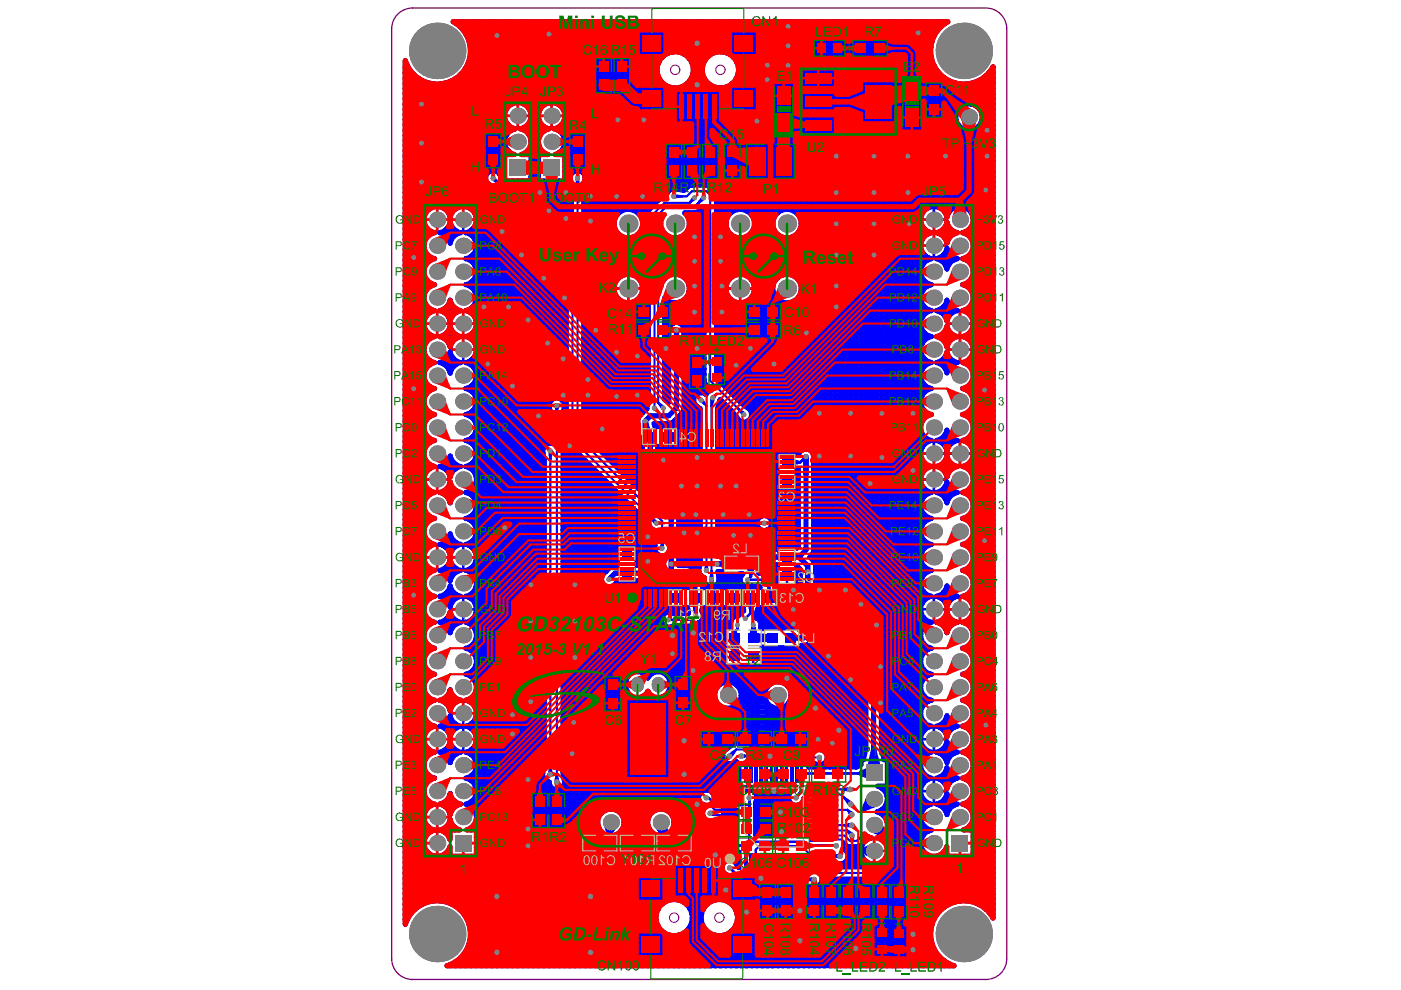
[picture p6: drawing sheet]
<svg xmlns="http://www.w3.org/2000/svg" width="297mm" height="210mm" viewBox="0 0 297 210" stroke-linecap="round" stroke-linejoin="round" font-family="sans-serif">
<path d="M87.5 1.7h121.5a4.4 4.4 0 0 1 4.5 4.5M87.5 1.7a4.4 4.4 0 0 0-4.5 4.4v197.4M213.5 6.2v197.1a4.4 4.4 0 0 1-4.5 4.4M83 203.2a4.4 4.4 0 0 0 4.5 4.5M87.2 207.7h121.8" fill="none" stroke="#800080" stroke-width=".28"/>
<g fill="none" stroke="#800080" stroke-width=".22">
<circle cx="143.1" cy="14.8" r=".99"/>
<circle cx="152.7" cy="14.8" r=".99"/>
<circle cx="142.9" cy="194.6" r=".99"/>
<circle cx="152.5" cy="194.6" r=".99"/>
</g>
<g fill="none" stroke="#00f" stroke-width="1.1">
<path d="M85.9 14.4h.7M85.9 15.5h1.5M85.9 16.6h2.7M85.9 12.9v183M85.9 17.7h5.2M85.9 19.9h124.6M85.9 18.8h124.6M86 12.9a7.1 7.1 0 0 0 11.2 3.4 7.1 7.1 0 0 0-1.1-11.7h104.8a7.1 7.1 0 0 0-1.5 11.2 7.1 7.1 0 0 0 11.1-1.6M86.6 14.4v180M87.7 15.8v177.2M88.8 16.7v175.4M89.9 17.3v28.7"/>
<path d="M91 17.7v26.6M92.1 17.8v26M93.2 17.8v26M94.3 17.7h46.3M94.3 17.7v26.6M95.5 17.3v28.7M96.6 4.6v.3M96.6 16.7v27.6M96.8 16.6h42.9M97.4 5.6h102.2M97.7 4.6v1.2M97.7 15.8v28"/>
<path d="M98 15.5h41.4M98.4 6.7h100.2M98.8 4.6v2.6M98.8 14.4v29.4M98.8 14.4h40.5M99.1 7.8h98.9M99.3 13.3h40.4M99.5 8.9h98.1M99.6 12.2h40.8M99.7 10h97.7M99.8 11.1h42.6M99.9 4.6v39.7"/>
<path d="M101 4.6v41.4M102.1 4.6v200.2M103.2 4.6v32.3M104.3 4.6v31.6M105.4 4.6v31.8h1.6M106.5 4.6v33.1M107.6 4.6v18.2M108.7 4.6v17.4M109.8 4.6v17.1M110.9 4.6v17.4M112 4.6v18.2M113.1 4.6v39.8"/>
<path d="M114.2 4.6v19.4M115.3 4.6v17.7M116.4 4.6v17.2M117.5 4.6v17.2M118.6 4.6v17.7M119.7 4.6v19.4M120.8 4.6v47.5M121.9 4.6v31.7M123 4.6v31.7M124.1 4.6v87.7M125.2 4.6v88.9M126.3 4.6v90"/>
<path d="M127.4 4.6v91.1M128.5 4.6v92.2M129.6 4.6v93.3M130.7 4.6v41M131.8 4.6v40.1M132.9 4.6v39.8M134 4.6v39.9M135.2 4.6v40.5M136.3 4.6v82.9M137.4 4.6v81.1M138.5 4.6v39M139.6 4.6v8.9"/>
<path d="M139.6 16.1v26.4M140.7 4.6v7.3M140.7 17.7v24M141.8 4.6v6.6M141.8 18.4v22.1M142.9 4.6v6.4M142.9 18.7v21.3M143.9 11.1h8.1M144 4.6v6.5M144 18.6v21.6M145.1 4.6v6.9M145.1 18.2v22.1"/>
<path d="M145.7 17.7h4.5M146 12.2h3.9M146.2 4.6v7.8M146.2 17.2v22.1M146.6 16.6h2.7M146.7 13.3h2.5M147 15.5h1.9M147 14.4h1.9M147.3 4.6v34.6M148.4 4.6v34.6M149.5 4.6v8.2M149.5 16.9v22.3"/>
<path d="M150.6 4.6v7M150.6 18v21.5M151.7 4.6v6.5M151.7 18.5v22.1M152.8 4.6v6.4M152.8 18.7v62.4M153.5 11.1h43.8M153.9 4.6v6.6M153.9 18.5v63.7M155 4.6v7.1M155 17.9v27.2M155.3 17.7h47.5"/>
<path d="M155.5 12.2h41.9M156.1 4.6v8.4M156.1 16.6v27.9M156.2 16.6h44.1M156.2 13.3h41.5M156.5 15.5h42.6M156.5 14.4h41.7M157.2 4.6v39.8M158.3 4.6v40.1M159.4 4.6v41M160.5 4.6v105.8M161.6 4.6v104.8"/>
<path d="M162.7 4.6v104.8M163.8 4.6v111.5M164.9 4.6v40.5M166 4.6v39.9M167.1 4.6v39.8M168.2 4.6v40.1M169.3 4.6v41M170.4 4.6v90.6M171.5 4.6v90.7M172.6 4.6v114.5M173.8 4.6v128.2M174.9 4.6v128.2"/>
<path d="M176 4.6v128.2M177.1 4.6v128.2M178.2 4.6v128.2M179.3 4.6v128.2M180.4 4.6v128.3M181.5 4.6v129.2M182.6 4.6v130.3M183.7 4.6v131.4M184.8 4.6v132.5M185.9 4.6v133.6M187 4.6v154.6M188.1 4.6v156.5"/>
<path d="M189.2 4.6v172.3M190.3 4.6v200.2M191.4 4.6v200.2M192.5 4.6v200.2M193.6 4.6v200.2M194.7 4.6v200.2M195.8 4.6v40.2M196.9 4.6v39.4M198 4.6v3M198 13.9v29.9M199.1 4.6v1.5M199.1 15.5v28.5"/>
<path d="M200.2 4.6v.5M200.2 16.5v28.3M201.3 17.2v27.6M202.4 17.6v26.4M203.5 17.8v5M204.6 17.8v4.3M205.7 17.7v4.3M206 17.7h4.5M206.8 17.4v5M207.9 16.9v6.6M208.4 16.6h2.1M209 16.1v176.6"/>
<path d="M209.6 15.5h.9M210.1 14.9v179.1M210.5 14.2v180.4a7 7 0 0 0-11.6-1 7 7 0 0 0 3.4 11.2h-107.5a7.1 7.1 0 0 0 2.9-11.8 7.1 7.1 0 0 0-11.7 2.9M85.9 37.5h17M85.9 36.4h17.8M85.9 23.2h21.5M85.9 24.3h21.1M85.9 25.4h21.2M85.9 26.5h21.8M85.9 38.6h17.3v166.2M85.9 32h21.8M85.9 34.2h21.1"/>
<path d="M85.9 33.1h21.1M85.9 27.6h22.6M85.9 28.7h21.5M85.9 29.8h21.1M85.9 22.1h22.6M85.9 30.9h21.2M85.9 35.3h21.1M85.9 39.7h18.5M85.9 21h124.6M103.6 39.1l1.5 1.1 14.9 14.9M103.6 39.1a1.61 1.61 0 0 1-.2-2.5 1.61 1.61 0 0 1 2.5 .2l1.1 1.5v-5.5h2a2.81 2.81 0 0 1-2-2.9 2.81 2.81 0 0 1 2.2-2.6 2.81 2.81 0 0 1-1.7-4.3 2.81 2.81 0 0 1 4.6 0 2.81 2.81 0 0 1-1.8 4.3 2.81 2.81 0 0 1 2.3 2.6 2.81 2.81 0 0 1-2 2.9h2v5.6h-5.6l14.1 14.1v-12.8M104.3 39.6v165.2"/>
<path d="M106.4 37.5h.6M107.3 38.6h13.7M107.6 26.3v2M107.6 31.8v1M107.6 38.4v.5M108.4 39.7h12.7M108.7 27.1v.4M108.7 38.4v1.6M109.8 38.4v2.7M110.9 27.1v.4M110.9 38.4v3.8M111.1 27.6h4.5"/>
<path d="M111.1 22.1h4.5M111.8 26.5h3.1M111.8 32h3.1M112 26.3v2M112 31.8v1M112 38.4v4.9M112.2 23.2h2.3M112.2 28.7h2.3M112.5 25.4h1.8M112.5 30.9h1.8M112.6 37.5h1.5M112.6 36.4h1.5"/>
<path d="M112.6 24.3h1.5M112.6 34.2h1.5M112.6 33.1h1.5M112.6 29.8h1.5M112.6 35.3h1.5M114.2 25.1v4.4M114.2 30.6v2.2M114.2 38.4v7.1M115.2 22.4a2.81 2.81 0 0 1 4.3 .9 2.81 2.81 0 0 1-2 4 2.81 2.81 0 0 1 2.3 2.6 2.81 2.81 0 0 1-2.1 2.9h2.1v5.6h-5.7v-5.6h2.1a2.81 2.81 0 0 1-2.1-2.9 2.81 2.81 0 0 1 2.3-2.6 2.81 2.81 0 0 1-2.2-2.1 2.81 2.81 0 0 1 1-2.8zM115.3 26.8v1M115.3 32.3v.5M115.3 38.4v8.2"/>
<path d="M116.4 38.4v9.3M117.5 38.4v10.4M118.3 27.6h86.6M118.3 22.1h86.6M118.6 26.8v1M118.6 32.3v.5M118.6 38.4v11.5M119 26.5h84.2M119 32h91.5M119.4 23.2h83.8M119.4 28.7h91.1M119.7 25.4h83"/>
<path d="M119.7 30.9h90.8M119.7 25.1v4.4M119.7 30.6v2.2M119.7 38.4v12.6M119.8 37.5h1.1M119.8 36.4h1.8M119.8 24.3h82.9M119.8 34.2h90.7M119.8 33.1h90.7M119.8 29.8h90.7M119.8 35.3h90.7M120.9 38l.2 1.7"/>
<path d="M120.9 38.1a1.6 1.6 0 0 1 1.6-1.9 1.6 1.6 0 0 1 1.5 1.9M123.3 36.4h87.2M123.8 39.7v52.3l12.4 12.4v-9.7h-.6v-2M123.8 39.7h21.9M124 38.6h86.5M124.1 37.5h86.4M124.1 38l-.3 1.7M150.8 39.7h59.7M203.5 26.9v16.9M204.6 27.5v16.5M205.7 27.6v17.2M206 27.6h4.5"/>
<path d="M206 22.1h4.5M206.8 27.3v164.1M207.7 23.2h2.8M207.7 26.5h2.8M207.9 26.2v165.7M208.2 24.3h2.3M208.2 25.4h2.3M85.9 50.7h4.4M85.9 45.2h4.4M85.9 51.8h4M85.9 54h4.8M85.9 56.2h4.4"/>
<path d="M85.9 48.5h4.8M85.9 58.4h4.1M85.9 59.5h4.8M85.9 55.1h5.5M85.9 49.6h5.5M85.9 46.3h4M85.9 47.4h4.1M85.9 57.3h4M85.9 44.1h5.5M85.9 52.9h4.1M85.9 40.8h19.8M85.9 41.9h20.9"/>
<path d="M85.9 43h22M89.9 47.1v4.4M89.9 52.6v4.4M89.9 58.1v4.5M91 48.8v1M91 54.3v1M91 59.9v.9M94 49.6h2.9M94 44.1h2.9M94.3 48.8v1M94.7 48.5h1.5M95.1 50.7h.7"/>
<path d="M95.1 45.2h.7M95.5 47.1a2.81 2.81 0 0 1-2.3 2.2 2.81 2.81 0 0 1 2.3 2.2M95.5 47.1a2.81 2.81 0 0 0 2.2 2.2 2.81 2.81 0 0 0-2.2 2.2M95.5 46a2.81 2.81 0 0 0-4.8-1.4 2.81 2.81 0 0 0 1.4 4.7 2.81 2.81 0 0 0-2.2 2.8 2.81 2.81 0 0 0 2.2 2.7 2.81 2.81 0 0 0-2.2 2.8 2.81 2.81 0 0 0 2.2 2.8 2.81 2.81 0 0 0-2.2 2.7 2.81 2.81 0 0 0 2.2 2.8 2.81 2.81 0 0 0-2.2 2.7 2.81 2.81 0 0 0 2.2 2.8 2.81 2.81 0 0 0-2.2 2.7 2.81 2.81 0 0 0 2.2 2.8 2.81 2.81 0 0 0-2.2 2.7 2.81 2.81 0 0 0 2.2 2.8 2.81 2.81 0 0 0-2.2 2.7 2.81 2.81 0 0 0 2.2 2.8 2.81 2.81 0 0 0-2.2 2.7 2.81 2.81 0 0 0 2.2 2.8 2.81 2.81 0 0 0-2.2 2.7 2.81 2.81 0 0 0 2.2 2.8 2.81 2.81 0 0 0-2.2 2.8 2.81 2.81 0 0 0 2.2 2.7 2.81 2.81 0 0 0-2.2 2.8 2.81 2.81 0 0 0 2.2 2.7 2.81 2.81 0 0 0-2.2 2.8 2.81 2.81 0 0 0 2.2 2.7 2.81 2.81 0 0 0-2.2 2.8 2.81 2.81 0 0 0 2.2 2.7 2.81 2.81 0 0 0-2.2 2.8 2.81 2.81 0 0 0 2.2 2.7 2.81 2.81 0 0 0-2.2 2.8 2.81 2.81 0 0 0 2.2 2.7 2.81 2.81 0 0 0-2.2 2.8 2.81 2.81 0 0 0 2.2 2.8 2.81 2.81 0 0 0-2.2 2.7 2.81 2.81 0 0 0 2.2 2.8 2.81 2.81 0 0 0-2.2 2.7 2.81 2.81 0 0 0 2.2 2.8 2.81 2.81 0 0 0-2.2 2.7 2.81 2.81 0 0 0 2.2 2.8 2.81 2.81 0 0 0-2.2 2.7 2.81 2.81 0 0 0 2.2 2.8 2.81 2.81 0 0 0-2.2 2.7 2.81 2.81 0 0 0 2.2 2.8 2.81 2.81 0 0 0-2.2 2.7 2.81 2.81 0 0 0 2.2 2.8 2.81 2.81 0 0 0-2.2 2.8 2.81 2.81 0 0 0 2.2 2.7 2.81 2.81 0 0 0-1.5 4.7 2.81 2.81 0 0 0 4.8-1.2v2.1h5.6v-5.7h-2M95.5 46a2.81 2.81 0 0 1 4.7-1.4 2.81 2.81 0 0 1-1.4 4.7 2.81 2.81 0 0 1 2.2 2.8 2.81 2.81 0 0 1-2.2 2.7 2.81 2.81 0 0 1 2.2 2.8 2.81 2.81 0 0 1-2.2 2.8 2.81 2.81 0 0 1 2.2 2.7 2.81 2.81 0 0 1-2.2 2.8 2.81 2.81 0 0 1 2.2 2.7 2.81 2.81 0 0 1-2.2 2.8 2.81 2.81 0 0 1 2.2 2.7 2.81 2.81 0 0 1-2.2 2.8 2.81 2.81 0 0 1 2.2 2.7 2.81 2.81 0 0 1-2.2 2.8 2.81 2.81 0 0 1 2.2 2.7 2.81 2.81 0 0 1-2.2 2.8 2.81 2.81 0 0 1 2.2 2.7 2.81 2.81 0 0 1-2.2 2.8 2.81 2.81 0 0 1 2.2 2.7 2.81 2.81 0 0 1-2.2 2.8 2.81 2.81 0 0 1 2.2 2.8 2.81 2.81 0 0 1-2.2 2.7 2.81 2.81 0 0 1 2.2 2.8 2.81 2.81 0 0 1-2.2 2.7 2.81 2.81 0 0 1 2.2 2.8 2.81 2.81 0 0 1-2.2 2.7 2.81 2.81 0 0 1 2.2 2.8 2.81 2.81 0 0 1-2.2 2.7 2.81 2.81 0 0 1 2.2 2.8 2.81 2.81 0 0 1-2.2 2.7 2.81 2.81 0 0 1 2.2 2.8 2.81 2.81 0 0 1-2.2 2.7 2.81 2.81 0 0 1 2.2 2.8 2.81 2.81 0 0 1-2.2 2.8 2.81 2.81 0 0 1 2.2 2.7 2.81 2.81 0 0 1-2.2 2.8 2.81 2.81 0 0 1 2.2 2.7 2.81 2.81 0 0 1-2.2 2.8 2.81 2.81 0 0 1 2.2 2.7 2.81 2.81 0 0 1-2.2 2.8 2.81 2.81 0 0 1 2.2 2.7 2.81 2.81 0 0 1-2.2 2.8 2.81 2.81 0 0 1 2.2 2.7 2.81 2.81 0 0 1-2.2 2.8 2.81 2.81 0 0 1 2.2 2.7 2.81 2.81 0 0 1-2.2 2.8 2.81 2.81 0 0 1 2.2 2.6 2.81 2.81 0 0 1-2 2.8M95.5 47.1v4.4M96.6 48.8v1M99.5 55.1h20.5M99.5 49.6h15M99.5 44.1h9.5M99.9 48.8v1M99.9 54.3v1"/>
<path d="M99.9 59.9v.9M100.2 54h18.7M100.2 48.5h13.2M100.2 59.5h19.8M100.6 50.7h15M100.6 45.2h9.5M100.6 56.2h19.4M100.9 58.4h19.1M100.9 47.4h11.4M100.9 52.9h16.9M101 47.1v4.4M101 52.6v4.4"/>
<path d="M101 58.1v4.5M101 51.8h15.7M101 46.3h10.2M101 57.3h19M105.4 40.5v164.3M106.5 41.6v163.2M107.6 42.7v162.1M108.7 43.8v161M109.5 40.8h11.6M109.8 44.9v159.9M110.6 41.9h10.5M110.9 46v158.8"/>
<path d="M111.7 43h9.4M112 47.1v157.7M112.8 44.1h8.3M113.1 48.2v156.6M113.9 45.2h7.2M114.2 49.3v155.5M115 46.3h6.1M115.3 50.4v44.4h-14.7M116.1 47.4h5M116.4 51.5v42.5M117.2 48.5h3.9M117.5 52.6v31.9"/>
<path d="M118.3 49.6h2.8M118.6 53.7v30.8M119.4 50.7h1.7M119.7 54.8v150M120 55.1l.1 38.5 16.7 16.7 1.1 1.5M120.5 51.8h.6M123.8 50.7h13.6M123.8 45.2h7.3M123.8 51.8h13.6M123.8 54h13.6M123.8 56.2h13.6M123.8 48.5h6.6"/>
<path d="M123.8 58.4h8.2M123.8 59.5h6.9M123.8 55.1h13.6M123.8 49.6h7.3M123.8 46.3h6.6M123.8 47.4h6.4M123.8 57.3h13.6M123.8 44.1h14.1M123.8 52.9h13.6M123.8 40.8h17.7M123.8 41.9h16.4M123.8 43h15.2"/>
<path d="M130.7 49.2v10.2M131.8 50.1v8.4M132.9 50.4v7.7M134 50.3v8M134.5 58.4h2.9M135.2 49.7v9.2M135.3 45.2h2.1M135.3 49.6h2.1M135.8 59.5h1.6M136 48.5h1.4M136 46.3h1.4M136.3 47.4h1.1"/>
<path d="M140.9 50.7h8.4M140.9 51.8h8.4M140.9 54h8.4M140.9 56.2h8.4M140.9 58.4h1M140.9 55.1h8.4M140.9 49.6h.2M140.9 57.3h8.4M140.9 52.9h8.4M141.8 50.1v8.4M142.9 50.4v7.7M143.1 40l2 .3"/>
<path d="M143.2 40.1l-.2-.1a1.6 1.6 0 0 0-1.7 1.7h-.7l-.7 .4-2.1 2.1-.4 1v40.4M144 50.3v8M144.4 58.4h4.9M145.1 40.3a2.43 2.43 0 0 1 1.4-1.1h3.5a2.63 2.63 0 0 1 1.5 1.2M145.1 49.7v9.2M145.2 45.2h4.1M145.2 49.6h4.1M145.7 59.5h3.6M146 48.5h3.3M146 46.3h3.3M146.2 47.4a3 3 0 0 1-2 2.8 3 3 0 0 1-3.3-.8v9.8a3 3 0 0 1 4.4-.2 3 3 0 0 1 0 4.4 3 3 0 0 1-4.4-.2M146.2 45.2v74.7"/>
<path d="M146.2 47.4h3.1M147.3 45.2l.7-.3 1.3-1v36.8l.2 .8 1.3 1.3-.7 .3-.4 .5a1.6 1.6 0 0 0-2.3 .3 1.6 1.6 0 0 0 .4 2.3l.6 .5v32.3M147.3 45.2h-2.1a3 3 0 0 1 1 2.2M147.3 45.2v38.8M148.4 44.6v38.7M148.9 44.1h.4M151.5 40.4l.4 1v38.8l5.3 5.3M151.8 40.8h58.7M151.9 50.7h43.7M151.9 45.2h2.9M151.9 51.8h43.3M151.9 54h44.1"/>
<path d="M151.9 56.2h43.7M151.9 48.5h2.2M151.9 58.4h3.8M151.9 59.5h2.5M151.9 55.1h44.8M151.9 49.6h2.9M151.9 46.3h2.2M151.9 47.4h2M151.9 57.3h43.3M151.9 44.1h44.8M151.9 52.9h43.4M151.9 41.9h58.6"/>
<path d="M151.9 43h58.6M155 49.7v9.2M156.1 50.3v8M157.2 50.4v7.7M158.2 58.4h7.4M158.3 50.1v8.4M159 45.2h5.8M159 49.6h5.8M159.4 49.2v10.2M159.5 59.5h4.8M159.7 48.5h4.3M159.7 46.3h4.3"/>
<path d="M160 47.4h3.8M164.9 49.7v9.2M166 50.3v8M167.1 50.4v7.7M168.1 58.4h27.2M168.2 50.1v8.4M169 45.2h26.6M169 49.6h27.7M169.3 49.2v10.2M169.4 59.5h26.6M169.7 48.5h26.3M169.7 46.3h25.5"/>
<path d="M169.9 47.4h25.4M195.8 48.3v2M195.8 53.9v1.9M195.8 59.4v1.9M196.9 49.2v.3M196.9 54.7v.3M198.6 49.3a2.81 2.81 0 0 0 2.2-2.2 2.81 2.81 0 0 0 2.2 2.2 2.81 2.81 0 0 0-2.2 2.2 2.81 2.81 0 0 0-2.2-2.2zM198.6 54.8a2.81 2.81 0 0 0 2.2-2.2 2.81 2.81 0 0 0 2.2 2.2 2.81 2.81 0 0 0-2.2 2.2 2.81 2.81 0 0 0-2.2-2.2zM199.1 49.2v.3M199.1 54.7v.3M199.3 55.1h2.9M199.3 49.6h2.9"/>
<path d="M199.3 44.1h2.9M200.1 54h1.4M200.1 48.5h1.4M200.2 48.3v2M200.2 53.9v1.9M200.4 50.7h.7M200.4 45.2h.7M200.4 56.2h.7M201.3 48.3v2M201.3 53.9v1.9M202.4 49.2v.3M202.4 54.7v.3"/>
<path d="M204.6 49.2v.3M204.6 54.7v.3M204.9 55.1h5.6M204.9 49.6h5.6M204.9 44.1h5.6M205.6 54h4.9M205.6 48.5h4.9M205.6 59.5h4.9M205.7 48.3v2M205.7 53.9v1.9M205.7 59.4v1.9M206 50.7h4.5"/>
<path d="M206 45.2h4.5M206 56.2h4.5M206.2 58.4h4.3M206.2 47.4h4.3M206.2 52.9h4.3M206.3 51.8h4.2M206.3 46.3h4.2M206.3 57.3h4.2M85.9 78.3h4.4M85.9 72.7h4.4M85.9 67.2h4.4M85.9 76h4.8"/>
<path d="M85.9 65h4.8M85.9 70.5h4.8M85.9 77.1h5.5M85.9 71.6h5.5M85.9 73.8h4M85.9 68.3h4M85.9 69.4h4.1M85.9 63.9h4.1M85.9 62.8h4M85.9 60.6h5.5M85.9 74.9h4.1M85.9 79.4h4"/>
<path d="M85.9 66.1h5.5M85.9 61.7h4.4M89.9 63.7v4.4M89.9 69.2v4.4M89.9 74.7v4.4M91 65.4v1M91 70.9v1M91 76.4v1M94 77.1h2.9M94 71.6h2.9M94 66.1h2.9M94.3 65.4v1"/>
<path d="M94.3 70.9v1M94.3 76.4v1M94.7 76h1.5M94.7 65h1.5M94.7 70.5h1.5M95.1 78.3h.7M95.1 72.7h.7M95.1 67.2h.7M95.5 69.2a2.81 2.81 0 0 1-2.3 2.2 2.81 2.81 0 0 1 2.3 2.2M95.5 74.7a2.81 2.81 0 0 1-2.3 2.2 2.81 2.81 0 0 1 2.3 2.2M95.5 63.7a2.81 2.81 0 0 1-2.3 2.2 2.81 2.81 0 0 1 2.3 2.2M95.5 69.2a2.81 2.81 0 0 0 2.2 2.2 2.81 2.81 0 0 0-2.2 2.2"/>
<path d="M95.5 74.7a2.81 2.81 0 0 0 2.2 2.2 2.81 2.81 0 0 0-2.2 2.2M95.5 63.7a2.81 2.81 0 0 0 2.2 2.2 2.81 2.81 0 0 0-2.2 2.2M95.5 63.7v4.4M95.5 69.2v4.4M95.5 74.7v4.4M96.6 65.4v1M96.6 70.9v1M96.6 76.4v1M99.5 77.1h20.5M99.5 71.6h20.5M99.5 60.6h20.5M99.5 66.1h20.5"/>
<path d="M99.9 65.4v1M99.9 70.9v1M99.9 76.4v1M100.2 76h19.8M100.2 65h19.8M100.2 70.5h19.8M100.6 78.3h19.4M100.6 72.7h19.4M100.6 67.2h19.4M100.6 61.7h19.4M100.9 69.4h19.1M100.9 63.9h19.1"/>
<path d="M100.9 74.9h19.1M101 63.7v4.4M101 69.2v4.4M101 74.7v4.4M101 73.8h19M101 68.3h19M101 62.8h19M101 79.4h19M123.8 78.3h13.6M123.8 72.7h13.6M123.8 67.2h13.6M123.8 76h13.6"/>
<path d="M123.8 65h13.6M123.8 70.5h13.6M123.8 77.1h13.6M123.8 71.6h13.6M123.8 73.8h13.6M123.8 68.3h13.6M123.8 69.4h13.6M123.8 63.9h8.2M123.8 62.8h6.9M123.8 60.6h6.4M123.8 74.9h13.6M123.8 79.4h13.6"/>
<path d="M123.8 66.1h13.6M123.8 61.7h6.4M130.7 62.9v36.1M131.8 63.9v36.2M132.9 64.2v37M134 64.1v38.2M134.5 63.9h2.9M135.2 63.5v39.9M135.8 62.8h1.6M136.2 60.6h1.2M136.2 61.7h1.2M140.9 63.2v21.5l.8 .6"/>
<path d="M140.9 78.3h.9M140.9 72.7h.9M140.9 67.2h8.4M140.9 76h.9M140.9 65h8.4M140.9 70.5h.9M140.9 77.1h.9M140.9 71.6h.9M140.9 73.8h.9M140.9 68.3h8.4M140.9 69.4h1M140.9 63.9h1"/>
<path d="M140.9 74.9h.9M140.9 79.4h.9M140.9 66.1h8.4M141.8 70a1.65 1.65 0 0 1 1.6-1.7 1.65 1.65 0 0 1 1.7 1.7M141.8 63.9v21.5M142.9 64.2v4.2M143.4 70v16.5l-1.6 1.7h-3.9l-1.1 1.1M144 64.1v4.3M144.4 63.9h4.9M145 69.4h4.3M145.1 78.3h4.2M145.1 72.7h4.2"/>
<path d="M145.1 76h4.2M145.1 70.5h4.2M145.1 77.1h4.2M145.1 71.6h4.2M145.1 73.8h4.2M145.1 63.5v56.4M145.1 74.9h4.2M145.1 79.4h4.2M145.7 62.8h3.6M146.1 60.6h3.2M146.1 61.7h3.2M151.9 78.3h43.7"/>
<path d="M151.9 72.7h43.7M151.9 67.2h43.7M151.9 76h44.1M151.9 65h44.1M151.9 70.5h44.1M151.9 77.1h44.8M151.9 71.6h44.8M151.9 73.8h43.3M151.9 68.3h43.3M151.9 69.4h43.4M151.9 63.9h3.8M151.9 62.8h2.5"/>
<path d="M151.9 60.6h2.1M151.9 74.9h43.4M151.9 79.4h43.3M151.9 66.1h44.8M151.9 61.7h2.1M155 63.5v19.8M156.1 64.1v20.3M157.2 64.2v21.3M158.2 63.9h7.4M158.3 63.9v22.4M159.4 62.9v51.7M159.5 62.8h4.8"/>
<path d="M159.9 60.6h4M159.9 61.7h4M164.9 63.5v32.3M166 64.1v31.7M167.1 64.2v31.6M168.1 63.9h27.2M168.2 63.9v31.9M169.3 62.9v33.4M169.4 62.8h25.8M169.8 60.6h26.9M169.8 61.7h25.8M195.8 64.9v2"/>
<path d="M195.8 70.4v2M195.8 75.9v2M196.9 60.2v.3M196.9 65.7v.3M196.9 71.2v.3M196.9 76.7v.3M198.6 71.4a2.81 2.81 0 0 0 2.2-2.2 2.81 2.81 0 0 0 2.2 2.2 2.81 2.81 0 0 0-2.2 2.2 2.81 2.81 0 0 0-2.2-2.2zM198.6 76.9a2.81 2.81 0 0 0 2.2-2.2 2.81 2.81 0 0 0 2.2 2.2 2.81 2.81 0 0 0-2.2 2.2 2.81 2.81 0 0 0-2.2-2.2zM198.6 65.9a2.81 2.81 0 0 0 2.2-2.2 2.81 2.81 0 0 0 2.2 2.2 2.81 2.81 0 0 0-2.2 2.2 2.81 2.81 0 0 0-2.2-2.2zM199.1 65.7v.3M199.1 71.2v.3M199.1 76.7v.3"/>
<path d="M199.3 77.1h2.9M199.3 71.6h2.9M199.3 66.1h2.9M200.1 76h1.4M200.1 65h1.4M200.1 70.5h1.4M200.2 64.9v2M200.2 70.4v2M200.2 75.9v2M200.4 78.3h.7M200.4 72.7h.7M200.4 67.2h.7"/>
<path d="M201.3 64.9v2M201.3 70.4v2M201.3 75.9v2M202.4 65.7v.3M202.4 71.2v.3M202.4 76.7v.3M204.6 60.2v.3M204.6 65.7v.3M204.6 71.2v.3M204.6 76.7v.3M204.9 77.1h5.6M204.9 71.6h5.6"/>
<path d="M204.9 60.6h5.6M204.9 66.1h5.6M205.6 76h4.9M205.6 65h4.9M205.6 70.5h4.9M205.7 64.9v2M205.7 70.4v2M205.7 75.9v2M206 78.3h4.5M206 72.7h4.5M206 67.2h4.5M206 61.7h4.5"/>
<path d="M206.2 69.4h4.3M206.2 63.9h4.3M206.2 74.9h4.3M206.3 73.8h4.2M206.3 68.3h4.2M206.3 62.8h4.2M206.3 79.4h4.2M85.9 93.7h5.5M85.9 95.9h4M85.9 94.8h4.4M85.9 90.4h4M85.9 91.5h4.1"/>
<path d="M85.9 89.3h4.4M85.9 86h4.1M85.9 84.9h4M85.9 87.1h4.8M85.9 98.1h4.8M85.9 92.6h4.8M85.9 88.2h5.5M85.9 99.2h5.5M85.9 82.7h5.5M85.9 81.6h4.8M85.9 80.5h4.1M85.9 97h4.1"/>
<path d="M85.9 83.8h4.4M89.9 80.2v4.4M89.9 85.7v4.4M89.9 91.2v4.4M89.9 96.7v4.4M91 81.9v1M91 87.4v1M91 92.9v1M91 98.4v1M94 99.2h2.9M94.3 98.4v1M94.7 98.1h1.5"/>
<path d="M95.5 96.7a2.81 2.81 0 0 1-2.3 2.2 2.81 2.81 0 0 1 2.3 2.2M95.5 96.7a2.81 2.81 0 0 0 2.2 2.2 2.81 2.81 0 0 0-2.2 2.2M95.5 96.7v4.4M96.6 98.4v1M99.5 93.7h17.2M99.5 88.2h17.2M99.5 99.2h15.9M99.5 82.7h20.5M99.9 81.9v1M99.9 87.4v1M99.9 92.9v1M99.9 98.4v1"/>
<path d="M100.2 87.1h16.4M100.2 98.1h15.2M100.2 92.6h16.5M100.2 81.6h19.8M100.6 89.3h16.1M100.6 83.8h19.4M100.9 91.5h15.8M100.9 86h15.6M100.9 80.5h19.1M100.9 97h14.3M101 80.2v4.4M101 85.7v4.4"/>
<path d="M101 91.2v4.4M101 96.7v4.4M101 95.9h14.1l.3 1.6v64.7l-.3 1.6M101 90.4h15.7M101 84.9h15.9M115.3 97.1v65.4M116.5 86.2l.2 1.7v6.1h-.1a1.6 1.6 0 0 0-1.5 1.9M119.2 84.9h.8M119.4 93.7h.8M119.4 95.9h2.8M119.4 94.8h1.7M119.4 90.4h.6"/>
<path d="M119.4 91.5h.6M119.4 89.3h.6M119.4 98.1h5.1M119.4 92.6h.6M119.4 88.2h.6M119.4 99.2h6.2M119.4 97h4M119.5 87.1h.5M119.7 86l-.3 1.9v75.9l.3 1.7M119.7 86a1.6 1.6 0 0 0-1.8-1.6 1.6 1.6 0 0 0-1.4 1.9M119.7 86h.3M120.8 94.4v110.4"/>
<path d="M121.9 95.5v109.3M123 96.6v108.2M123.8 90.4h11.4M123.8 91.5h11.4M123.8 86h13.4M123.8 84.9h13.6M123.8 87.1h12.9M123.8 88.2h11.8M123.8 82.7h13.6M123.8 81.6h13.6M123.8 80.5h13.6M123.8 83.8h13.6"/>
<path d="M124.1 97.7v78.9M124.3 92.6h11.2M125.2 98.8v77.8M125.4 93.7h10.2M126.3 99.9v76.7M126.6 94.8h9.6M127.7 95.9h8.5M128.8 97h7.4M129.9 98.1h6.3M131 99.2h5.2M135.2 91.5l.1 .7 .3 .5M136.8 89.3v2.2l1.1 1.1v12.9l4.4 4.4v11.6"/>
<path d="M136.8 89.3l1 3.3M137.4 85.6l-.3 1.1-.4 .3a3.4 3.4 0 0 0-1.5 1.9v.4h-11.4M138.8 90.4h9.6M139.5 94.7v10.1l4 3.9 .3 .6 .2 .6M139.5 95.9h8.9M139.5 94.8h8.9M139.5 98.1h8.9M139.5 99.2h8.9M139.5 97h8.9M139.6 94.7h4.4M139.6 89.8v.6M140.7 89.8v.6"/>
<path d="M140.7 94.7v11.3M140.9 82.7h.9M140.9 81.6h.9M140.9 80.5h.9M140.9 83.8h.9M141.1 84.9h.7M141.8 89.8h-3.1l.2 .6h5.1M141.8 89.8v.6M141.8 94.7v12.4M142.9 89.4v1M142.9 94.7v13.5M143 89.3h5.4"/>
<path d="M144 88.3v31.6h2l.9 .5M144 93.7h4.4M144 91.5h4.4M144 92.6h4.4M144.1 88.2h4.3M145 87.1h3.4M145.1 86.5l-.3 .9-1.9 1.9-.5 .4-.6 .1M145.1 86h2.4M145.1 84.9h2M145.1 82.7h5.5M145.1 81.6h4.4M145.1 80.5h4.2"/>
<path d="M145.1 83.8h2.4M147.3 85.7v35.1M148.4 86.6v32.8M149.5 81.4v2.1M150.6 82.6v.2M152.2 93.7h44.5M152.2 95.9h12.5M152.2 94.8h43.4M152.2 90.4h43M152.2 91.5h43.1M152.2 89.3h4.7M152.2 87.1h2.9"/>
<path d="M152.2 98.1h12.5M152.2 92.6h43.8M152.2 88.2h3.7M152.2 99.2h12.5M152.2 80.5h43.1M152.2 97h12.5M152.4 86h1.6M152.6 84.9h.3M152.7 84.8l-.5 1.7v31.4h.9v-.5h.5M152.7 84.7l2.6 2.6 1.1 1.5M152.8 84.8v33.1M153.3 81.6h42.7"/>
<path d="M153.9 85.9v30.5M154.4 82.7h42.3M155 87v28.3M155.5 83.8h40.1M156.1 88.3v26.3M156.6 84.9h38.6M157.2 89.4v25.2M157.2 85.5l1.5 1.1M157.9 86h37.4M158.3 89.4v25.2M158.6 89.3h37M158.7 86.6a1.6 1.6 0 0 1 .2 2.4 1.6 1.6 0 0 1-2.4-.2"/>
<path d="M159.1 87.1h36.9M159.4 88.2h37.3M169 99.7v4.4h-4.3v-8.3h4.3v.6l.3 .1a1.65 1.65 0 0 1 1.7-1.3 1.65 1.65 0 0 1 1.5 1.6v19.8l-.1 .7-.3 .5M169 99.6h.2v16.3l-.2 .3v-.3h-4.3v.6h-.5l-1.7-1.6-.9-.3v-2.1M169 95.9h.5M170.9 96.8v19.8l-1.5 1.5M172.3 95.9h22.9M172.5 98.1h23.5M172.5 99.2h24.2M172.5 97h22.8M195.8 81.4v2M195.8 86.9v2"/>
<path d="M195.8 92.4v2M195.8 97.9v2M196.9 82.2v.3M196.9 87.7v.4M196.9 93.2v.4M196.9 98.7v.4M198.6 93.4a2.81 2.81 0 0 0 2.2-2.2 2.81 2.81 0 0 0 2.2 2.2 2.81 2.81 0 0 0-2.2 2.2 2.81 2.81 0 0 0-2.2-2.2zM198.6 98.9a2.81 2.81 0 0 0 2.2-2.2 2.81 2.81 0 0 0 2.2 2.2 2.81 2.81 0 0 0-2.2 2.2 2.81 2.81 0 0 0-2.2-2.2zM199.1 93.2v.4M199.1 98.7v.4M199.3 93.7h2.9M199.3 99.2h2.9"/>
<path d="M200.1 98.1h1.4M200.1 92.6h1.4M200.2 92.4v2M200.2 97.9v2M200.4 94.8h.7M201.3 92.4v2M201.3 97.9v2M202.4 93.2v.4M202.4 98.7v.4M204.6 82.2v.3M204.6 87.7v.4M204.6 93.2v.4"/>
<path d="M204.6 98.7v.4M204.9 93.7h5.6M204.9 88.2h5.6M204.9 99.2h5.6M204.9 82.7h5.6M205.6 87.1h4.9M205.6 98.1h4.9M205.6 92.6h4.9M205.6 81.6h4.9M205.7 81.4v2M205.7 86.9v2M205.7 92.4v2"/>
<path d="M205.7 97.9v2M206 94.8h4.5M206 89.3h4.5M206 83.8h4.5M206.2 91.5h4.3M206.2 86h4.3M206.2 80.5h4.3M206.2 97h4.3M206.3 95.9h4.2M206.3 90.4h4.2M206.3 84.9h4.2M85.9 116.8h4.4"/>
<path d="M85.9 100.3h4.4M85.9 117.9h4M85.9 102.5h4.1M85.9 103.6h4.8M85.9 105.8h4.4M85.9 119h4.1M85.9 101.4h4M85.9 115.7h5.5M85.9 111.3h4.4M85.9 112.4h4M85.9 113.5h4.1M85.9 106.9h4"/>
<path d="M85.9 109.1h4.8M85.9 108h4.1M85.9 104.7h5.5M85.9 114.6h4.8M85.9 110.2h5.5M89.9 102.2v4.4M89.9 107.7v4.4M89.9 113.2v4.4M89.9 118.7v4.4M91 103.9v1M91 109.4v1M91 114.9v1"/>
<path d="M94 115.7h2.9M94 104.7h2.9M94.3 103.9v1M94.3 114.9v1M94.7 103.6h1.5M94.7 114.6h1.5M95.1 116.8h.7M95.1 100.3h.7M95.1 105.8h.7M95.5 113.2a2.81 2.81 0 0 1-2.3 2.2 2.81 2.81 0 0 1 2.3 2.2M95.5 102.2a2.81 2.81 0 0 1-2.3 2.2 2.81 2.81 0 0 1 2.3 2.2M95.5 118.7a2.81 2.81 0 0 1-2.3 2.2 2.81 2.81 0 0 1 2.3 2.2"/>
<path d="M95.5 113.2a2.81 2.81 0 0 0 2.2 2.2 2.81 2.81 0 0 0-2.2 2.2M95.5 102.2a2.81 2.81 0 0 0 2.2 2.2 2.81 2.81 0 0 0-2.2 2.2M95.5 118.7a2.81 2.81 0 0 0 2.2 2.2 2.81 2.81 0 0 0-2.2 2.2M95.5 102.2v4.4M95.5 113.2v4.4M95.5 118.7v4.4M96.6 103.9v1M96.6 114.9v1M99.5 115.7h15.9M99.5 104.7h15.9M99.5 110.2h15.9M99.9 103.9v1"/>
<path d="M99.9 109.4v1M99.9 114.9v1M100.2 103.6h15.2M100.2 109.1h15.2M100.2 114.6h15.2M100.6 116.8h14.8M100.6 100.3h14.8M100.6 105.8h14.8M100.6 111.3h14.8M100.9 102.5h14.5M100.9 119h14.5M100.9 113.5h14.5"/>
<path d="M100.9 108h14.5M101 102.2v4.4M101 107.7v4.4M101 113.2v4.4M101 118.7v4.4M101 117.9h14.4M101 101.4h14.4M101 112.4h14.4M101 106.9h14.4M119.4 116.8h11.4M119.4 100.3h7.3M119.4 117.9h11.4"/>
<path d="M119.4 102.5h9.5M119.4 103.6h10.6M119.4 105.8h12.8M119.4 119h11.4M119.4 101.4h8.4M119.4 115.7h11.4M119.4 111.3h18.1M119.4 112.4h19.2M119.4 113.5h19.7M119.4 106.9h13.9M119.4 109.1h16.1M119.4 108h15"/>
<path d="M119.4 104.7h11.7M119.4 114.6h19.6M119.4 110.2h17.2M127.4 101.1v71.4M128.5 102.2v18.9M129.6 103.3v16.8M130.7 104.4v15.5M130.8 119.9l-1 .1-.6 .4M130.8 119.8v-4.4h4.3v4.4M131.8 105.5v9.9M132.1 100.3h4.1M132.9 106.6v8.8"/>
<path d="M133.2 101.4h3M134 107.7v7.7M134.3 102.5h1.9M135.1 116.8h3.8M135.1 117.9h5.6M135.1 119h5.6M135.1 115.7h3.7M135.2 108.8v11.1M135.4 103.6h.8M136.3 109.9v10M137.4 111.2v8.7M137.9 111.8l.5 .5 .7 .2v1.8l-.3 1.7"/>
<path d="M138.5 112.3v7.6M138.8 116a1.6 1.6 0 0 0 1.9 1.8v2.1h-5.6M139.5 100.3h8.9M139.5 102.5h8.9M139.5 103.6h8.9M139.5 101.4h8.9M139.5 104.7h8.9M139.6 117.6v2.3M140.5 105.8h7.9M141.6 106.9h6.8M142.7 108h5.7M143.8 109.1h4.6"/>
<path d="M144 116.8h4.4M144 117.9h4.4M144 119h4.4M144 115.7h4.4M144 111.3h4.4M144 112.4h4.4M144 113.5h4.4M144 114.6h4.4M144 110.2h4.4M148.4 119l-.2 1.7M152.2 116.8h1.5M152.2 100.3h12.5"/>
<path d="M152.2 102.5h12.5M152.2 103.6h12.5M152.2 105.8h17M152.2 101.4h12.5M152.2 115.7h2.4M152.2 111.3h8.3M152.2 112.4h9.3M152.2 113.5h17M152.2 106.9h17M152.2 109.1h17M152.2 108h17M152.2 104.7h17"/>
<path d="M152.2 114.6h17M152.2 110.2h8.4M154.1 116.2l-.3 .5-.2 .7M156.4 114.6h-.3a3.3 3.3 0 0 0-2 1.6M160.5 111.4v3.2M161.4 119h.7M161.6 118.6v3M162.3 119.3l.3 .2a2.96 2.96 0 0 0 2.1 .3M162.3 119.3l-.9-1v3.2M162.6 112.4h6.6M162.7 119.6v2.7h2M162.7 112.3v2.7"/>
<path d="M163.4 115.7h5.8M163.5 110.2h5.7M163.6 111.3h5.6M163.8 119.8v3.6h.9M164.7 119.8v4.4h4.3v-4.1l.6 .6v12.4h-8.3a1.83 1.83 0 0 0-1.1-2.1l.3-1h9.1M164.9 104.1v11.8M166 104.1v11.8M167.1 104.1v11.8M168.2 104.1v11.8M169 100.3h.2M169 102.5h.2M169 103.6h.2"/>
<path d="M169 101.4h.2M169.4 118.1h-5.9l-1.9-1.8h-5.2l-1.1 1.1v2.2h-3.3M169.4 118.1l1.9 1.9v14.4M171.9 117.9h23.3M172.1 117.8l-.4 .3a2.42 2.42 0 0 1 1.2 1.9v12.8h6.9l.6 .1 .5 .4M172.5 116.8h23.1M172.5 100.3h23.1M172.5 102.5h22.8M172.5 103.6h23.5M172.5 105.8h23.1M172.5 101.4h22.7M172.5 115.7h24.2"/>
<path d="M172.5 111.3h23.1M172.5 112.4h22.7M172.5 113.5h22.8M172.5 106.9h22.7M172.5 109.1h23.5M172.5 108h22.8M172.5 104.7h24.2M172.5 114.6h23.5M172.5 110.2h24.2M172.6 119h22.7M195.8 103.4v2M195.8 108.9v2"/>
<path d="M195.8 114.4v2M195.8 119.9v2M196.9 104.2v.4M196.9 109.8v.3M196.9 115.3v.3M198.6 104.4a2.81 2.81 0 0 0 2.2-2.2 2.81 2.81 0 0 0 2.2 2.2 2.81 2.81 0 0 0-2.2 2.2 2.81 2.81 0 0 0-2.2-2.2zM199.1 104.2v.4M199.3 104.7h2.9M200.1 103.6h1.4M200.2 103.4v2M200.4 100.3h.7M200.4 105.8h.7"/>
<path d="M201.3 103.4v2M202.4 104.2v.4M204.6 104.2v.4M204.6 109.8v.3M204.6 115.3v.3M204.9 115.7h5.6M204.9 104.7h5.6M204.9 110.2h5.6M205.6 103.6h4.9M205.6 109.1h4.9M205.6 114.6h4.9M205.7 103.4v2"/>
<path d="M205.7 108.9v2M205.7 114.4v2M205.7 119.9v2M206 116.8h4.5M206 100.3h4.5M206 105.8h4.5M206 111.3h4.5M206.2 102.5h4.3M206.2 119h4.3M206.2 113.5h4.3M206.2 108h4.3M206.3 117.9h4.2"/>
<path d="M206.3 101.4h4.2M206.3 112.4h4.2M206.3 106.9h4.2M85.9 133.3h4.4M85.9 122.3h4.4M85.9 120.1h4.8M85.9 121.2h5.5M85.9 131.1h4.8M85.9 125.6h4.8M85.9 127.8h4.4M85.9 123.4h4M85.9 137.7h5.5"/>
<path d="M85.9 138.8h4.4M85.9 139.9h4M85.9 135.5h4.1M85.9 134.4h4M85.9 130h4.1M85.9 128.9h4M85.9 126.7h5.5M85.9 124.5h4.1M85.9 132.2h5.5M85.9 136.6h4.8M89.9 124.2v4.4M89.9 129.7v4.4"/>
<path d="M89.9 135.3v4.4M91 120.4v1M91 125.9v1M91 131.5v.9M91 137v.9M94 121.2h2.9M94 126.7h2.9M94 132.2h2.9M94.3 120.4v1M94.3 125.9v1M94.3 131.5v.9M94.7 120.1h1.5"/>
<path d="M94.7 131.1h1.5M94.7 125.6h1.5M95.1 133.3h.7M95.1 122.3h.7M95.1 127.8h.7M95.5 124.2a2.81 2.81 0 0 1-2.3 2.2 2.81 2.81 0 0 1 2.3 2.2M95.5 129.7a2.81 2.81 0 0 1-2.3 2.2 2.81 2.81 0 0 1 2.3 2.2M95.5 124.2a2.81 2.81 0 0 0 2.2 2.2 2.81 2.81 0 0 0-2.2 2.2M95.5 129.7a2.81 2.81 0 0 0 2.2 2.2 2.81 2.81 0 0 0-2.2 2.2M95.5 124.2v4.4M95.5 129.7v4.4M96.6 120.4v1"/>
<path d="M96.6 125.9v1M96.6 131.5v.9M99.5 121.2h15.9M99.5 137.7h15.9M99.5 126.7h15.9M99.5 132.2h15.9M99.9 120.4v1M99.9 125.9v1M99.9 131.5v.9M99.9 137v.9M100.2 120.1h15.2M100.2 131.1h15.2"/>
<path d="M100.2 125.6h15.2M100.2 136.6h15.2M100.6 133.3h14.8M100.6 122.3h14.8M100.6 127.8h14.8M100.6 138.8h14.8M100.9 135.5h14.5M100.9 130h14.5M100.9 124.5h14.5M101 124.2v4.4M101 129.7v4.4M101 135.3v4.4"/>
<path d="M101 123.4h14.4M101 139.9h14.4M101 134.4h14.4M101 128.9h14.4M119.4 133.3h34.2M119.4 122.3h8.1M119.4 120.1h10.2M119.4 121.2h9M119.4 131.1h20.8M119.4 125.6h21.8M119.4 127.8h21.8M119.4 123.4h8.2"/>
<path d="M119.4 137.7h34.2M119.4 138.8h34.2M119.4 139.9h34.2M119.4 135.5h34.2M119.4 134.4h34.2M119.4 130h21.5M119.4 128.9h26.3M119.4 126.7h21.8M119.4 124.5h26.3M119.4 132.2h21M119.4 136.6h34.2M128 121.6a1.65 1.65 0 0 0 0 2.4 1.65 1.65 0 0 0 2.3 0l.5-.5v.2h4.3v-.5h9.9l.7 .7v.7"/>
<path d="M128.5 124.3v47.4M129.1 122.8l1.3-1.3h15.3l1.6 1.7v3.5M129.3 120.4l-1.3 1.2M129.6 124.4v47.1M130.7 123.5v48.3M131.8 123.7v49.1M132.9 123.7v20M134 123.7v19M135.1 123.4h10.1M135.2 123.2v19.2M136.3 123.2v19.5M137.4 123.2v20.5"/>
<path d="M138.5 123.2v19.5M139.6 123.2v19.2M140.7 123.2v7M140.7 132.6v10.1M141.8 123.2v1.4M141.8 128.9v.9M141.8 133v10.7M142.9 123.2v1.4M142.9 128.9v1.1M142.9 132.8v41M144 123.2v1.4M144 128.9v1.1"/>
<path d="M144 132.8v43.8M145.1 123.2v1.4M145.1 128.9v1.1M145.1 132.8v43.8M145.6 124.6h-4.4v4.3h4.4M145.7 128.9l.3 1.1h-3.4a1.6 1.6 0 0 0-2.4 1.4 1.6 1.6 0 0 0 2.4 1.4h4.1l1-.4M146.2 132.8v43.8M146.5 120.1h1.8M146.8 120.4l1.9 1.9a3.2 3.2 0 0 1 .3 2.3h12.1l-.3-.3h-1.5M147.3 132.7v47.5M147.7 121.2h.5M147.8 132.2h7"/>
<path d="M147.9 132.1l-.2 .3M148.2 120.6a1.6 1.6 0 0 0 1.1 1.9M148.4 131.9v36.3M148.7 122.3h.2M148.9 128.9h8.6M149 123.4h.4M149 124.5h9.3M149 131.1h6.3M149 130h7.9M149.3 122.6a1.6 1.6 0 0 0 1.6 1.9 1.6 1.6 0 0 0 1.5-1.9M149.5 123.7v.9M149.5 128.9v38.6"/>
<path d="M150.6 128.9v38.8M151.7 124.2v.4M151.7 128.9v17.5M152.4 123.4h4.6M152.4 122.3h4.6M152.8 121.2v3.4M152.8 128.9v16.1M153.6 137v4.3h8.3v-3.9M153.8 137v.4M153.9 121.7v2.9M153.9 128.9v4.2M155 121.7v2.9"/>
<path d="M155 128.9v2.8M156.1 121.7v2.9M156.1 128.9v1.7M157.2 121.7v.3M157.2 123.9v.7M157.2 128.9v.8M157.5 121.7h-4.4v-.5h-.9l.3 1.4M157.5 121.7a1.6 1.6 0 0 0-.3 2.1 1.6 1.6 0 0 0 2.1 .5M157.6 129.6a1.6 1.6 0 0 0-1.1 1 1.85 1.85 0 0 0-1.7 2.3l-.1 .2h-1.1v4.3M157.7 129.5l-.2-.6h-8.6a1.51 1.51 0 0 0 .2 1.4 1.6 1.6 0 0 1-1.1 1.8M158.8 124.5h2.3M159.4 124.3v.3"/>
<path d="M160.5 124.3v.3M160.6 131.1h9M160.7 128.9l-.2 .7v1.5M160.7 128.9h8.9M160.8 121.5h.6M161.3 132.2h8.3M161.4 121.5l1 .4M161.4 120.1h3.3M161.4 121.2h3.3M161.4 133.2l.6 .1M161.6 137.2h.3M161.6 128.9v4.2"/>
<path d="M161.9 137.7h18.9M161.9 138.8h20M161.9 139.9h21.1M162.4 122l1.6 1.6M162.7 128.9v4.2M162.7 137.4v8.2M163.8 128.9v4.2M163.8 137.4v7.4M164 123.6l.3 .5M164.3 124.1l.2 .5h.8v4.3h-4.5M164.5 124.5h5.1M164.9 124.2v.4"/>
<path d="M164.9 128.9v4.2M164.9 137.4v7.2M165.3 125.6h4.3M165.3 127.8h4.3M165.3 126.7h4.3M166 124.2v8.9M166 137.4v7.4M167.1 124.2v8.9M167.1 137.4v8.2M168.2 124.2v8.9M168.2 137.4v21.9M169 122.3h.6"/>
<path d="M169 121.2h.6M169 123.4h.6M169.3 120.4v12.7M169.3 137.4v21.9M170.4 136.9h-.5v.5h-7.9M170.4 136.9v22.4M171.3 134.4l-.9 .9h-2.7M171.3 134.4h8.5l5.4 5.5v24.1M171.4 136.6h8.3M171.5 136.5v22.8M171.6 136.4l.3-.3h7.2l4.5 4.4v18.2l-.5 2.4h-.6v1.1l-.9 .4h-10.2v-.7h1.4a1.65 1.65 0 0 0 2.2-.2 1.65 1.65 0 0 0 0-2.2 1.65 1.65 0 0 0-2.2-.2h-6.8M171.6 136.4l-.5 .4-.7 .1"/>
<path d="M172.6 136.1v23.2M172.9 122.3h22.7M172.9 120.1h23.1M172.9 121.2h23.8M172.9 131.1h23.1M172.9 125.6h23.1M172.9 127.8h22.7M172.9 123.4h22.3M172.9 130h22.4M172.9 128.9h22.3M172.9 126.7h23.8M172.9 124.5h22.4"/>
<path d="M172.9 132.2h23.8M173.8 136.1v22.8M174.9 136.1v23.3M176 136.1v26.5M177.1 136.1v26.5M178.2 136.1v26.5M179.3 136.2v26.4M180.4 137.3v25.3M180.9 133.3l5.5 5.4M181 133.3h14.6M181.5 138.4v24.2M182.1 134.4h13.1"/>
<path d="M182.6 139.5v21.6M183.2 135.5h12.1M184.3 136.6h11.7M185.4 137.7h11.3M186.4 138.7l.3 .5 .2 .7v18.8M186.5 138.8h9.1M186.9 139.9h8.3M195.8 125.4v2M195.8 131v1.9M195.8 136.5v1.9M196.9 120.8v.3M196.9 126.3v.3"/>
<path d="M196.9 131.8v.3M196.9 137.3v.3M198.6 126.4a2.81 2.81 0 0 0 2.2-2.2 2.81 2.81 0 0 0 2.2 2.2 2.81 2.81 0 0 0-2.2 2.2 2.81 2.81 0 0 0-2.2-2.2zM198.6 131.9a2.81 2.81 0 0 0 2.2-2.2 2.81 2.81 0 0 0 2.2 2.2 2.81 2.81 0 0 0-2.2 2.2 2.81 2.81 0 0 0-2.2-2.2zM199.1 126.3v.3M199.1 131.8v.3M199.3 126.7h2.9M199.3 132.2h2.9M200.1 131.1h1.4M200.1 125.6h1.4M200.2 125.4v2M200.2 131v1.9"/>
<path d="M200.4 133.3h.7M200.4 127.8h.7M201.3 125.4v2M201.3 131v1.9M202.4 126.3v.3M202.4 131.8v.3M204.6 120.8v.3M204.6 126.3v.3M204.6 131.8v.3M204.6 137.3v.3M204.9 121.2h5.6M204.9 137.7h5.6"/>
<path d="M204.9 126.7h5.6M204.9 132.2h5.6M205.6 120.1h4.9M205.6 131.1h4.9M205.6 125.6h4.9M205.6 136.6h4.9M205.7 125.4v2M205.7 131v1.9M205.7 136.5v1.9M206 133.3h4.5M206 122.3h4.5M206 127.8h4.5"/>
<path d="M206 138.8h4.5M206.2 135.5h4.3M206.2 130h4.3M206.2 124.5h4.3M206.3 123.4h4.2M206.3 139.9h4.2M206.3 134.4h4.2M206.3 128.9h4.2M85.9 155.4h4.4M85.9 143.2h5.5M85.9 153.1h4.8M85.9 149.8h4.4"/>
<path d="M85.9 158.7h4.8M85.9 159.8h5.5M85.9 157.6h4.1M85.9 156.5h4M85.9 150.9h4M85.9 152h4.1M85.9 147.6h4.8M85.9 148.7h5.5M85.9 146.5h4.1M85.9 142.1h4.8M85.9 144.3h4.4M85.9 154.3h5.5"/>
<path d="M85.9 145.4h4M85.9 141h4.1M89.9 140.8v4.4M89.9 146.3v4.4M89.9 151.8v4.4M89.9 157.3v4.4M91 142.5v1M91 148v1M91 153.5v1M91 159v1M93.2 148.5a2.81 2.81 0 0 0 2.3-2.2 2.81 2.81 0 0 0 2.2 2.2 2.81 2.81 0 0 0-2.2 2.2 2.81 2.81 0 0 0-2.3-2.2zM94 159.8h2.9"/>
<path d="M94 148.7h2.9M94 154.3h2.9M94.3 148v1M94.3 153.5v1M94.3 159v1M94.7 153.1h1.5M94.7 158.7h1.5M94.7 147.6h1.5M95.1 155.4h.7M95.1 149.8h.7M95.5 157.3a2.81 2.81 0 0 1-2.3 2.2 2.81 2.81 0 0 1 2.3 2.2M95.5 151.8a2.81 2.81 0 0 1-2.3 2.2 2.81 2.81 0 0 1 2.3 2.2"/>
<path d="M95.5 157.3a2.81 2.81 0 0 0 2.2 2.2 2.81 2.81 0 0 0-2.2 2.2M95.5 151.8a2.81 2.81 0 0 0 2.2 2.2 2.81 2.81 0 0 0-2.2 2.2M95.5 146.3v4.4M95.5 151.8v4.4M95.5 157.3v4.4M96.6 148v1M96.6 153.5v1M96.6 159v1M99.5 143.2h15.9M99.5 159.8h15.9M99.5 148.7h15.9M99.5 154.3h15.9"/>
<path d="M99.9 142.5v1M99.9 148v1M99.9 153.5v1M99.9 159v1M100.2 153.1h15.2M100.2 158.7h15.2M100.2 147.6h15.2M100.2 142.1h15.2M100.6 155.4h14.8M100.6 149.8h14.8M100.6 144.3h14.8M100.9 157.6h14.5"/>
<path d="M100.9 152h14.5M100.9 146.5h14.5M100.9 141h14.5M101 140.8v4.4M101 146.3v4.4M101 151.8v4.4M101 157.3v4.4M101 156.5h14.4M101 150.9h14.4M101 145.4h14.4M119.4 155.4h64.2M119.4 143.2h13.9"/>
<path d="M119.4 153.1h64.2M119.4 149.8h33.6M119.4 158.7h34.8M119.4 159.8h33.8M119.4 157.6h64.2M119.4 156.5h64.2M119.4 150.9h64.2M119.4 152h64.2M119.4 147.6h14.6M119.4 148.7h32.5M119.4 146.5h13.5M119.4 142.1h64.2"/>
<path d="M119.4 144.3h13.3M119.4 154.3h64.2M119.4 145.4h13.3M119.4 141h34.2M132.7 145.4a2.48 2.48 0 0 0 1.9 2.4 2.48 2.48 0 0 0 2.8-1.2 2.48 2.48 0 0 0 2.7 1.2 2.48 2.48 0 0 0 1.9-2.4M132.9 146.6v30M134 147.6v29M135.2 147.9v28.7M136.3 147.6v29M136.3 147.6h2.1M137 143.2h.7M137.4 143.8a2.52 2.52 0 0 1 3-1.2 2.52 2.52 0 0 1 1.6 2.8"/>
<path d="M137.4 143.8a2.52 2.52 0 0 0-3.1-1.2 2.52 2.52 0 0 0-1.6 2.8M137.4 146.6v27.2M138.5 147.6v24.5M139.6 147.9v23.7M140.7 147.6v24M140.7 147.6h10.8M141.4 143.2h42.2M141.8 146.6v25.5M141.8 146.5h9.8M142 144.3h41.6M142 145.4h10.3M151.7 148.4v20.3"/>
<path d="M152.8 149.7v16.3M153.9 141.3v3.3M153.9 150.1v8.8M155 141.3v3.3M155 150.1v8M155.7 149.8h7.9M156.1 157.6l-.8 .2-1.5 1.1a1.65 1.65 0 0 0-.3 2.5 1.65 1.65 0 0 0 2.5 0l.7 .5v4.1h-4.9v2.8l-.8-.8M156.1 157.6h2.5l.7 .2 2 2.1 .2 .4 .1 .8M156.1 141.3v3.9M156.1 149.6v8M156.4 145.4h6.5M156.8 148.7h5.7"/>
<path d="M157 146.5h5.2M157.2 147.6h4.9M157.2 141.3v16.3M158.3 141.3v16.3M159.4 141.3v16.6M160.2 158.7h23.4M160.5 141.3v17.7M161.3 159.8h3.7M161.9 141h21.7M162.7 149.1v12M163.8 150v11.1M164.8 160l-.4 .9"/>
<path d="M164.9 150.2v9.6M166 159.3l-.7 .2-.5 .5M166 150v9.3M166.3 149.8h17.3M167 145.4h16.6M167.1 149.1v10.2M167.4 148.7h16.2M167.6 146.5h16M167.7 147.6h15.9M175.2 159.8h8.1M185.2 158.9l.1 5M185.2 158.9l-1 4.9"/>
<path d="M185.2 158.9l1.3 4.8M186.9 158.7l.6 2.4h.6v5.6h-2a2.81 2.81 0 0 1 2 2.8 2.81 2.81 0 0 1-2.1 2.6M186.9 155.4h8.7M186.9 143.2h9.8M186.9 153.1h9.1M186.9 149.8h8.7M186.9 158.7h9.1M186.9 157.6h8.4M186.9 156.5h8.3M186.9 150.9h8.3M186.9 152h8.4M186.9 147.6h9.1"/>
<path d="M186.9 148.7h9.8M186.9 146.5h8.4M186.9 142.1h9.1M186.9 144.3h8.7M186.9 154.3h9.8M186.9 145.4h8.3M186.9 141h8.4M187.2 159.8h9.5M195.8 142v2M195.8 147.5v2M195.8 153v2M195.8 158.5v2"/>
<path d="M196.9 142.8v.3M196.9 148.3v.3M196.9 153.8v.3M196.9 159.3v.3M198.6 159.5a2.81 2.81 0 0 0 2.2-2.2 2.81 2.81 0 0 0 2.2 2.2 2.81 2.81 0 0 0-2.2 2.2 2.81 2.81 0 0 0-2.2-2.2zM198.6 154a2.81 2.81 0 0 0 2.2-2.2 2.81 2.81 0 0 0 2.2 2.2 2.81 2.81 0 0 0-2.2 2.2 2.81 2.81 0 0 0-2.2-2.2zM199.1 153.8v.3M199.1 159.3v.3M199.3 159.8h2.9M199.3 154.3h2.9M200.1 153.1h1.4M200.1 158.7h1.4"/>
<path d="M200.2 153v2M200.2 158.5v2M200.4 155.4h.7M201.3 153v2M201.3 158.5v2M202.4 153.8v.3M202.4 159.3v.3M204.6 142.8v.3M204.6 148.3v.3M204.6 153.8v.3M204.6 159.3v.3M204.9 143.2h5.6"/>
<path d="M204.9 159.8h5.6M204.9 148.7h5.6M204.9 154.3h5.6M205.6 153.1h4.9M205.6 158.7h4.9M205.6 147.6h4.9M205.6 142.1h4.9M205.7 142v2M205.7 147.5v2M205.7 153v2M205.7 158.5v2M206 155.4h4.5"/>
<path d="M206 149.8h4.5M206 144.3h4.5M206.2 157.6h4.3M206.2 152h4.3M206.2 146.5h4.3M206.2 141h4.3M206.3 156.5h4.2M206.3 150.9h4.2M206.3 145.4h4.2M85.9 177.4h4.4M85.9 160.9h4.4M85.9 179.6h4.1"/>
<path d="M85.9 178.5h4M85.9 168.6h4.1M85.9 162h4M85.9 170.8h5.5M85.9 169.7h4.8M85.9 164.2h4.8M85.9 166.4h4.4M85.9 171.9h4.4M85.9 176.3h5.5M85.9 175.2h4.8M85.9 174.1h4.1M85.9 173h4"/>
<path d="M85.9 165.3h5.5M85.9 163.1h4.1M85.9 167.5h4M89.9 162.8v4.4M89.9 168.3v4.4M89.9 173.8v4.4M89.9 179.3v12.2M91 164.5v1M91 170v1M91 175.5v1M93.2 176a2.81 2.81 0 0 0 2.3-2.2 2.8 2.8 0 0 0 1.9 2.1h-2v2.1a2.81 2.81 0 0 0-2.2-2zM94 170.8h2.9"/>
<path d="M94 176.3h1.4M94.3 170v1M94.3 175.5v1M94.7 169.7h1.5M94.7 175.2h1.5M95.1 177.4h.3M95.1 160.9h.7M95.1 171.9h.7M95.5 168.3a2.81 2.81 0 0 1-2.3 2.2 2.81 2.81 0 0 1 2.3 2.2M95.5 168.3a2.81 2.81 0 0 0 2.2 2.2 2.81 2.81 0 0 0-2.2 2.2M95.5 168.3v4.4M95.5 173.8v2.1"/>
<path d="M96.6 170v1M96.6 175.5v.4M99.5 170.8h50.3M99.5 165.3h16M99.9 164.5v1M99.9 170v1M99.9 175.5v.4M100.2 169.7h48M100.2 164.2h14.8M100.2 175.2h26.6M100.6 160.9h14.8M100.6 166.4h15.9"/>
<path d="M100.6 171.9h27.6M100.9 168.6h47.3M100.9 174.1h25.8M100.9 163.1h14.3M101 162.8v4.4M101 168.3v4.4M101 173.8v2.1M101 177.4h22M101 179.6h22M101 178.5h22M101 162h14.4M101 176.3h26.3"/>
<path d="M101 173h26M101 167.5h50.8M115.1 163.8l-.1 .1a1.65 1.65 0 0 0 1.4 1.9M115.3 165.1v39.7M116.4 165.8v39M116.4 165.8a1.65 1.65 0 0 0 1.6 1.7 1.65 1.65 0 0 0 1.7-1.7M117.5 167.4v37.4M118.6 167.4v37.4M119.4 160.9h33.8M119.4 162h37.3M119.4 163.1h37.3M119.4 164.2h37.3"/>
<path d="M119.6 166.4h32.2M119.7 165.3h37M119.7 165.5v.2M127.1 175.8l.3 .8h-4.4M127.1 175.8a2.82 2.82 0 0 1 .9-3.8 2.82 2.82 0 0 1 3.9 .8 2.82 2.82 0 0 1-.6 3.8M130.9 171.9h7.9M131.3 176.6h7.1M131.6 176.3h6.5M131.8 175.9v.7M132 173h5.7M132.2 175.2h5.2M132.3 174.1h5"/>
<path d="M137.4 174.9v1.7M141.4 171.9h7.6M142.5 173h6.5M142.7 176.3h5.7M142.8 175.2h5.6M142.9 174.9v1.7M142.9 174.3a2.81 2.81 0 0 0-4-2.5 2.81 2.81 0 0 0-.6 4.7M142.9 174.4l-.2 1M142.9 174.1h6.4M147.1 177.4h1.3M147.1 179.6h.8M147.1 178.5h1.3"/>
<path d="M148.4 170.1v9l-1.3 1.3v-3.8h-4.3l-.2-.7 .2-.6M149.5 170.8v.4M149.5 173.6v.3M150 170.9a1.65 1.65 0 0 0-.4 2.8 2.63 2.63 0 0 0-1.2 1.5v.3M151 168a1.65 1.65 0 0 0-2.8 .5 1.65 1.65 0 0 0 1.7 2.3M151.6 168.6h.2M153.9 161.7v4.3M155 162v4M156.1 161.5v4.5M157.7 167v1M157.7 168a1.65 1.65 0 0 1 2.2-.2 1.65 1.65 0 0 1 .3 2.2v7.1h10.2v-7.8M157.8 167h10.8"/>
<path d="M158.3 167v.6M159.4 167v.6M160.2 170.8h10.2M160.2 171.9h10.2M160.2 176.3h10.2M160.2 175.2h10.2M160.2 174.1h10.2M160.2 173h10.2M160.4 168.6h6.8M160.4 169.7h6.8M160.5 167v10.1M161.6 160.9h2.8"/>
<path d="M161.6 167v10.1M161.7 161.1h2.6M162.7 167v10.1M163.8 167v10.1M164.9 167v10.1M166 167v10.1M167.1 167v10.1M168.1 167.6a1.65 1.65 0 0 0-.3 2.9 1.65 1.65 0 0 0 2.6-1.2M168.2 167v.5h-10.5M168.2 170.7v6.4M168.7 167.1l-.6 .5M169.3 170.7v6.4"/>
<path d="M171.4 162h1.4M171.5 161.9v.7M172.6 161.9v.7M173.8 162.2v.4M174.7 162h7.8M174.9 161.8v.8M175.4 160.9h7.7M179 179.6h3.6M179.3 179.3v1M180.1 179.6l-.7-.2-.5-.5-.1 1.1a1.65 1.65 0 0 1 .9 2 1.65 1.65 0 0 1-1.9 1.1l-1.6-.3h-4.1l-.6-.1M180.4 179.6v4.2M181.5 179.6v4.2"/>
<path d="M182.6 179.3v.6M183 178.8l-.6 .6-.7 .2M183 178.8a2.81 2.81 0 0 0-.1 3 2.81 2.81 0 0 0 2.7 1.4M183.9 177.4l-.3 .8 1.1-.5M183.9 177.3l.8 .3M185.9 172.2a2.81 2.81 0 0 1 2.2 2M186.7 171.9h8.9M187 166.7v.4M187 171.7v.9M187.4 173h7.8M187.4 167.5h7.8M187.4 160.9h8.2"/>
<path d="M187.8 170.8h8.9M188 168.6h7.3M188 174.1h7.3M188.1 166.7v2.1M188.1 169.9v4.4M188.1 174.2l1 2.6M188.1 162h7.1M188.1 169.7h7.9M188.1 164.2h7.9M188.1 166.4h7.5M188.1 165.3h8.6M188.1 163.1h7.2"/>
<path d="M188.4 175.2h7.6M188.9 176.3h7.8M189.1 176.8l.3 .9v5.2l-.4 .6-2.7 2.7-.7 .2h-11.3M189.4 177.4h6.2M189.4 179.6h5.9M189.4 178.5h5.8M195.8 164v2M195.8 169.5v2M195.8 175v2M196.9 164.8v.4M196.9 170.3v.4M196.9 175.8v.4"/>
<path d="M198.6 170.5a2.81 2.81 0 0 0 2.2-2.2 2.81 2.81 0 0 0 2.2 2.2 2.81 2.81 0 0 0-2.2 2.2 2.81 2.81 0 0 0-2.2-2.2zM198.6 165a2.81 2.81 0 0 0 2.2-2.2 2.81 2.81 0 0 0 2.2 2.2 2.81 2.81 0 0 0-2.2 2.2 2.81 2.81 0 0 0-2.2-2.2zM199.1 164.8v.4M199.1 170.3v.4M199.3 170.8h2.9M199.3 165.3h2.9M200.1 169.7h1.4M200.1 164.2h1.4M200.2 164v2M200.2 169.5v2M200.4 160.9h.7M200.4 166.4h.7"/>
<path d="M200.4 171.9h.7M201.3 164v2M201.3 169.5v2M202.4 164.8v.4M202.4 170.3v.4M204.3 175.9h2v5.7h-5.6v-2.1a2.81 2.81 0 0 1-4.8 1.2 2.81 2.81 0 0 1 1.6-4.7 2.81 2.81 0 0 1-2.3-2.7 2.81 2.81 0 0 1 2.3-2.8 2.81 2.81 0 0 1-2.3-2.8 2.81 2.81 0 0 1 2.3-2.7 2.81 2.81 0 0 1-2.3-2.8 2.81 2.81 0 0 1 2.3-2.7 2.81 2.81 0 0 1-2.3-2.8 2.81 2.81 0 0 1 2.3-2.7 2.81 2.81 0 0 1-2.3-2.8 2.81 2.81 0 0 1 2.3-2.7 2.81 2.81 0 0 1-2.3-2.8 2.81 2.81 0 0 1 2.3-2.7 2.81 2.81 0 0 1-2.3-2.8 2.81 2.81 0 0 1 2.3-2.7 2.81 2.81 0 0 1-2.3-2.8 2.81 2.81 0 0 1 2.3-2.8 2.81 2.81 0 0 1-2.3-2.7 2.81 2.81 0 0 1 2.3-2.8 2.81 2.81 0 0 1-2.3-2.7 2.81 2.81 0 0 1 2.3-2.8 2.81 2.81 0 0 1-2.3-2.7 2.81 2.81 0 0 1 2.3-2.8 2.81 2.81 0 0 1-2.3-2.7 2.81 2.81 0 0 1 2.3-2.8 2.81 2.81 0 0 1-2.3-2.7 2.81 2.81 0 0 1 2.3-2.8 2.81 2.81 0 0 1-2.3-2.7 2.81 2.81 0 0 1 2.3-2.8 2.81 2.81 0 0 1-2.3-2.8 2.81 2.81 0 0 1 2.3-2.7 2.81 2.81 0 0 1-2.3-2.8 2.81 2.81 0 0 1 2.3-2.7 2.81 2.81 0 0 1-2.3-2.8 2.81 2.81 0 0 1 2.3-2.7 2.81 2.81 0 0 1-2.3-2.8 2.81 2.81 0 0 1 2.3-2.7 2.81 2.81 0 0 1-2.3-2.8 2.81 2.81 0 0 1 2.3-2.7 2.81 2.81 0 0 1-2.3-2.8 2.81 2.81 0 0 1 2.3-2.7 2.81 2.81 0 0 1-2.3-2.8 2.81 2.81 0 0 1 2.3-2.7 2.81 2.81 0 0 1-2.3-2.8 2.81 2.81 0 0 1 2.3-2.8 2.81 2.81 0 0 1-2.3-2.7 2.81 2.81 0 0 1 2.3-2.8 2.81 2.81 0 0 1-1.5-4.7 2.81 2.81 0 0 1 4.8 1.4 2.81 2.81 0 0 1 4.7-1.4 2.81 2.81 0 0 1-1.4 4.7 2.81 2.81 0 0 1 2.2 2.8 2.81 2.81 0 0 1-2.2 2.7 2.81 2.81 0 0 1 2.2 2.8 2.81 2.81 0 0 1-2.2 2.8 2.81 2.81 0 0 1 2.2 2.7 2.81 2.81 0 0 1-2.2 2.8 2.81 2.81 0 0 1 2.2 2.7 2.81 2.81 0 0 1-2.2 2.8 2.81 2.81 0 0 1 2.2 2.7 2.81 2.81 0 0 1-2.2 2.8 2.81 2.81 0 0 1 2.2 2.7 2.81 2.81 0 0 1-2.2 2.8 2.81 2.81 0 0 1 2.2 2.7 2.81 2.81 0 0 1-2.2 2.8 2.81 2.81 0 0 1 2.2 2.7 2.81 2.81 0 0 1-2.2 2.8 2.81 2.81 0 0 1 2.2 2.7 2.81 2.81 0 0 1-2.2 2.8 2.81 2.81 0 0 1 2.2 2.8 2.81 2.81 0 0 1-2.2 2.7 2.81 2.81 0 0 1 2.2 2.8 2.81 2.81 0 0 1-2.2 2.7 2.81 2.81 0 0 1 2.2 2.8 2.81 2.81 0 0 1-2.2 2.7 2.81 2.81 0 0 1 2.2 2.8 2.81 2.81 0 0 1-2.2 2.7 2.81 2.81 0 0 1 2.2 2.8 2.81 2.81 0 0 1-2.2 2.7 2.81 2.81 0 0 1 2.2 2.8 2.81 2.81 0 0 1-2.2 2.7 2.81 2.81 0 0 1 2.2 2.8 2.81 2.81 0 0 1-2.2 2.8 2.81 2.81 0 0 1 2.2 2.7 2.81 2.81 0 0 1-2.2 2.8 2.81 2.81 0 0 1 2.2 2.7 2.81 2.81 0 0 1-2.2 2.8 2.81 2.81 0 0 1 2.2 2.7 2.81 2.81 0 0 1-2.2 2.8 2.81 2.81 0 0 1 2.2 2.7 2.81 2.81 0 0 1-2.2 2.8 2.81 2.81 0 0 1 2.2 2.7 2.81 2.81 0 0 1-2.2 2.8 2.81 2.81 0 0 1 2.2 2.7 2.81 2.81 0 0 1-2.2 2.8 2.81 2.81 0 0 1 2.2 2.6 2.81 2.81 0 0 1-2 2.8M204.6 164.8v.4M204.6 170.3v.4M204.9 170.8h5.6M204.9 165.3h5.6M205.6 169.7h4.9M205.6 164.2h4.9"/>
<path d="M205.6 175.2h4.9M205.7 164v2M205.7 169.5v2M205.7 175v.9M206 160.9h4.5M206 166.4h4.5M206 171.9h4.5M206.2 168.6h4.3M206.2 174.1h4.3M206.2 163.1h4.3M206.3 177.4h4.2M206.3 179.6h4.2"/>
<path d="M206.3 178.5h4.2M206.3 162h4.2M206.3 176.3h4.2M206.3 173h4.2M206.3 167.5h4.2M85.9 195h.4M85.9 182.9h47.4M85.9 192.8h2.1M85.9 191.7h3.7M85.9 193.9h1.1M85.9 180.7h4.8M85.9 186.2h69.1v5.4"/>
<path d="M85.9 181.8h46.3M85.9 187.3h76.9M85.9 184h67.2M85.9 185.1h67.6M85.9 190.6h124.6M85.9 188.4h124.6M85.9 189.5h124.6M91 181v10.1M92.1 181.5v9.5M93.2 181.5v9.5M94.3 181v10.1M94.7 180.7h.7"/>
<path d="M95.5 181.6v9.9M95.8 191.7h44.6M96.6 181.6v10.5M97.4 192.8h42.1M97.7 181.6v11.4M98.4 193.9h40.8M98.8 181.6v12.8M99.1 195h40M99.5 196.1h40M99.6 199.4h97.8M99.7 197.2h40.5M99.8 198.3h42.4"/>
<path d="M99.9 181.6v23.2M101 181.6v23.2M101 180.7h22M124.1 180.9v23.9M125.2 180.9v23.9M126.3 180.9v23.9M127.4 180.9v23.9M128.5 180.9v23.9M129.6 180.9v23.9M130.7 180.9v23.9M131.8 181.2v23.6M132.9 182.6v22.2"/>
<path d="M134 183.7v21.1M135.2 183.9v20.9M136.3 183.9v20.9M137.4 183.9v20.9M138.5 183.9v20.9M139.6 183.9v8.8M139.6 196.4v8.4M140.7 183.9v7.6M140.7 197.6v7.2M141.8 183.9v7M141.8 198.2v6.6M142.9 183.9v6.8"/>
<path d="M142.9 198.4v6.4M143.7 198.3h8.1M144 183.9v7M144 198.3v6.5M145.1 183.9v7.5M145.1 197.8v7M145.5 191.7h4.4M145.7 197.2h4M146.2 183.9v8.6M146.2 196.6v8.2M146.3 192.8h2.8M146.5 196.1h2.5"/>
<path d="M146.7 193.9h2M146.8 195h1.9M147.3 183.9v20.9M148.4 183.8v21M149.5 196.9v7.9M150.6 197.9v6.9M151.7 180.6v10.2M151.7 198.3v6.5M151.7 180.7h1.2M152.8 180.7v10M152.8 198.4v6.4M153.2 198.3h44.1"/>
<path d="M153.5 182.9h-4v9.2M153.9 180.7v1.9M153.9 185.4v5.6M153.9 198.1v6.7M154.4 185.6l.7 .8M155 180.7v1.6M155 197.5v7.3M155.1 191.7h46.1M155.1 186.3l1 .4M155.3 197.2h42.1M155.9 182.9h.8M155.9 192.8h43.7"/>
<path d="M156 196.1h41.6M156.1 180.7v2.4M156.1 186.7v6.5M156.1 195.9v8.9M156.3 193.9h42.3M156.3 195h41.7M156.3 183.7l.4 .3M156.3 183.7a1.65 1.65 0 0 0-2.7-.9 1.65 1.65 0 0 0 .8 2.8M156.6 180.7h-3.4a1.35 1.35 0 0 1-1.3-.8l-.4 1-2.7 2.6-.9 .4h-13.3l-.7-.4-1.7-1.7-.5-.9h-8.7M156.7 181.8h-6.1v9.4M156.7 180.7v3.2M157.2 186.7v18.1"/>
<path d="M158.3 186.5v18.3M158.6 186.2h3.1M159.1 185.8l-1.1 .8-1.9 .1M159.2 185.6h2M159.4 185.6v19.2M160.5 185.6v19.2M161.2 185.6l1.7 1.8 .9 .4M161.6 186.1v18.7M162.7 187.2v17.6M163.8 187.8v17M164.9 187.8v17M166 187.8v17"/>
<path d="M167.1 187.8v17M168.2 187.8v17M169.3 187.8v17M170.4 187.8v17M171.4 182.9h5.1M171.4 182.7v1.1h13.7l.5-.6M171.5 182.7v1.1M171.5 188v16.8M172.6 182.8v1M172.6 188.1v16.7M173.8 182.8v1M173.8 187.7v17.1"/>
<path d="M174.1 187.3h36.4M174.3 186.5a1.65 1.65 0 0 1-2 1.6l-1.6-.3h-6.9M174.9 182.8v1M174.9 186.4v18.4M176 182.8v1M176 186.4v18.4M177.1 183v.8M177.1 186.4v18.4M178.2 183.2v.6M178.2 186.4v18.4M179.1 182.9h4.9M179.3 182.7v1.1"/>
<path d="M179.3 186.4v18.4M179.6 180.7h2.9M179.8 181.8h3.1M180.4 186.4v18.4M181.5 186.4v18.4M182.6 181v2.8M182.6 186.4v18.4M183.7 182.7v1.1M183.7 186.4v18.4M184.8 183.2v.6M184.8 186.4v18.4M185.9 186.4v18.4"/>
<path d="M186.3 186.2h24.2M187 185.6v19.2M187.5 185.1h23M188.1 184.5v20.3M188.6 184h21.9M189.2 183.3v21.5M189.4 182.9h21.1M189.4 180.7h6.6M189.4 181.8h21.1M195.8 180.5v24.3M196.9 181.3v23.5M198 181.6v13.3"/>
<path d="M199.1 181.3v12M200.1 180.7h.6M200.2 180.5v11.8M201.3 181.6v10M202.4 181.6v9.7M203.5 181.6v9.4M204.6 181.6v9.4M205.7 181.6v9.5M206.3 180.7h4.2M207.5 191.7h3M209.1 192.8h1.4M210.1 193.9h.4"/>
<path d="M95.5 204.5v.3M96.6 203.9v.9M96.8 203.8h103.5M97.7 203v1.8M98 202.7h101.1M98.8 201.7v3.1M98.8 201.6h99.4M99.3 200.5h98.4M198 201.2v3.6M199.1 202.8v2M200.2 203.8v1M201.3 204.4v.4"/>
<circle cx="143.2" cy="14.8" r="3.9"/>
<circle cx="152.7" cy="14.8" r="3.9"/>
<circle cx="205.5" cy="24.8" r="2.81"/>
<circle cx="133.2" cy="47.4" r="3"/>
<circle cx="156.9" cy="47.4" r="3"/>
<circle cx="166.9" cy="47.4" r="3"/>
<circle cx="133.2" cy="61.2" r="3"/>
<circle cx="156.9" cy="61.2" r="3"/>
<circle cx="166.9" cy="61.2" r="3"/>
<circle cx="162.1" cy="110.9" r="1.6"/>
<circle cx="154.3" cy="147.4" r="2.81"/>
<circle cx="164.9" cy="147.4" r="2.81"/>
<circle cx="142.9" cy="194.6" r="3.9"/>
<circle cx="152.5" cy="194.6" r="3.9"/>
</g>
<g fill="none" stroke="#00f" stroke-width=".55">
<path d="M107.5 24.6h4.5M109.8 22.3v4.5M114.7 24.6h4.5M117 22.3v4.5M90.4 46.6h4.6M92.7 44.3v4.5M95.9 46.6h4.6M98.2 44.3v4.5M133.2 58.7v5M156.9 58.7v5M195.8 46.6h4.5M195.8 52.1h4.5"/>
<path d="M198 44.3v4.5M198 49.8v4.5M90.4 68.6h4.6M92.7 66.4v4.5M95.9 68.6h4.6M95.9 74.1h4.6M98.2 66.4v4.5M98.2 71.9v4.5M130.7 61.2h5M154.5 61.2h4.9M201.3 68.6h4.5M201.3 74.1h4.5"/>
<path d="M203.5 66.4v4.5M203.5 71.9v4.5M92.7 99.4v4.5M141.8 92.6h1.6M141.8 91v3.2M167 97.3l2.6 .7-2.6 .8M170.9 96.8l-1.2 1.2h-2.8M195.8 96.1h4.5M198 93.9v4.5M198 99.4v4.5M201.3 96.1h4.5M203.5 93.9v4.5"/>
<path d="M90.4 118.2h4.6M90.4 101.7h4.6M92.7 115.9v4.5M95.9 118.2h4.6M98.2 115.9v4.5M131.3 117.6h3.2M132.9 116v1.6M158.4 119.7l.8 2.6M159.2 119.6v2.7M160 119.7l-.8 2.6M165.3 101.9h3.2M166.9 101.9v1.7"/>
<path d="M169.4 118.1h.4M195.8 101.7h4.5M95.9 129.2h4.6M98.2 126.9v4.6M141.8 126.7h1.6M143.4 125.1v3.2M146.6 126.8l.7 2.6 .8-2.6M147.3 128.4l.3 2.2M147.3 126.7v3.6l.3 .3M147.6 130.6l-.9 .8h-4.9M151.4 125.1v3.2M155 135.2l.3 3"/>
<path d="M155 139l.8-2.6 .7 2.6M155.1 135.4l.7 2.5M155.2 135.5l1.1 2.8M155.3 126.7h3.8v3.3l-1.1 1.1M155.3 125.9l2.9 .3M155.5 125.9l2.6 .8-2.6 .8M155.6 126l2.6 1.2M155.8 135.3l-.5 2.9M155.8 133.9l.7 1.1M155.8 133.9l-.7 1.1M155.8 135.3v3.8M155.8 133.9v1.4"/>
<path d="M155.8 135.3v2.6M155.9 135.3l.4 3M156.4 131.9v1.4l-.6 .6M156.5 135.5l-1.2 2.7M156.6 135.4l-.8 2.5M156.7 135.3l-.4 3M158.2 126.2l-2.8 .5 2.8 .5M158.2 126.2l-2.6 1.2M158.2 127.2l-2.9 .3M158.4 126.8l.7 2.6 .8-2.6M159 135.1l.7-2.5 .8 2.5M159 125.9l-2.6 .8 2.6 .8"/>
<path d="M159.1 134.6l.6-2.1 .7 2.1M159.2 122.3l-.7 .6h2.9l1.7 1.7M159.7 132.3v3h4.1M159.7 134.5l3.2 .2M159.9 134.5l3 .8-3 .7 2.6-.7zM160 134.5l2.9 1.3M161.3 139.1h-1.6v1.6M162.9 134.7l-3.1 .6 3.1 .5M162.9 134.7l-2.9 1.3M162.9 135.8l-3.2 .2M163.1 124.6l.7 2M163.1 124.6v2.1"/>
<path d="M163.1 124.6l-.8 2M163.6 134.5l-2.6 .8 2.6 .7M165.3 122h3.2M166.9 122v1.7M195.8 129.2h4.5M198 126.9v4.6M201.3 129.2h4.5M203.5 126.9v4.6M90.4 156.7h4.6M92.7 154.5v4.5M95.9 156.7h4.6M95.9 151.2h4.6"/>
<path d="M98.2 149v4.5M98.2 154.5v4.5M195.8 156.7h4.5M198 154.5v4.5M90.4 173.3h4.6M90.4 178.8h2.3M92.7 171v4.5M92.7 176.5v4.5M100.5 178.8h-2.3v2.2M123.6 178.8h1.6M125.2 177.2v3.2M144.9 177.2v1.6h1.6"/>
<path d="M149.8 169.1h.4l1.5 1.6h7M154.7 179.3h3.3M158.9 169.1v9.4M158.9 178.5l-.8 .8v5.5l-.6 .6M158.9 178.5h11.5l.9 .8h6M170.1 167.6l-1.3 1.5M170.1 167.6l-1.3 1.3M182 164l3.3 .2M182 164l3.3 .8M182 164l3.1 1.3M184.9 162.5l-2.9 1.5M185.2 163l-3.2 1"/>
<path d="M185.2 164h-15.1v3.6M185.3 163.6l-3.3 .4M185.3 178.2v4.5M185.3 163.9l-3.3 .1M195.8 167.7h4.5M198 165.5v4.5M205.8 178.8h-2.3v2.2M154.7 184l1.4 1.4h1.4M158.1 184.2l-.6 1.2M183.1 180.4h2.2"/>
</g>
<g fill="none" stroke="#00f" stroke-width=".44">
<path d="M104.5 37.8l16.9 16.8v38.5l17.8 17.8-1.5-1.4M104.8 37.6l1.2 1.6-1.6-1.2M122.2 37.8l.3 1.8 .2-1.8M122.5 37.8v54.8l17.9 17.9v5.8M142.9 41.4l1.8 .2-1.8 .3M142.9 41.6h2.7l1.1-1.1h3.1l.8 .9v39.3l7.2 7.2M146.2 43h-5.3l-2.2 2.2v41.3M147.1 41.7l-.9 1.3M147.3 41.9l-1.1 1.1M147.4 42.1l-1.2 .9M149 41.7l-1.2 1.6 1.6-1.2M149.2 41.9l-1.9 1.9h-6.1l-1.6 1.7v39.9"/>
<path d="M116.4 95.6l.3 1.8 .3-1.8M116.7 95.6v68.6M117.8 86l.3 1.8 .2-1.8M118.1 86v79.8M139.6 85.4l1.1 1.1M139.6 85.4l1.2 .9M139.6 85.4l.8 1.3M148.5 85.1l1.3 .9M148.7 84.9l1.1 1.1M148.9 84.7l.9 1.3M149.8 86v34.9M150.9 84.3v38.6"/>
<path d="M151.4 84.4l-.5 1.8 .2-1.9-.2 .3M157.9 87.7l-1.6-1.2 1.2 1.6M137.7 109.5l1.6 1.2M137.7 109.5l1.3 1.6M140.1 116.3l.3-1.9 .3 1.9M149.5 120.9l.3-1.8 .2 1.8M150.6 122.9l.3-1.9 .2 1.9M156.1 158.9l-1.1 1.6M156.1 158.9l-1.6 1.1M156.1 158.9l-1.4 1.4M156.1 158.9h2.5l1.6 1.7v3.4M157.3 160l1 .3"/>
<path d="M176.2 157.6l.3 1.8 .3-1.8M176.5 157.6v3.3l-1.1 1.1h-3l-.6-.6h-2.5l-.3 .4v2.2M116.3 164.1l.4-1.8 .3 1.8M117.7 165.8l.4-1.9 .3 1.9M128 174.5l1.1 2.9M128.5 174.4l.6 3M128.9 174.4l.2 3M129.1 177.4l.4-3-.4 .3v4.1h4.1v2.1M129.1 176.4l.4 2.3M129.1 176.4l-.3 2.3M129.1 176.4l.8 2.2M129.1 176.4l-.7 2.2"/>
<path d="M129.3 178.4l2.3 .4M129.4 178l2.2 .8M130.1 174.5l-1 2.9M130.5 174.7l-1.4 2.7M130.7 178.8l2.4 .3M130.7 178.8l2.2 .7M130.9 174.9l-1.8 2.5M131.6 178.8l-2.3 .3M131.6 178.8l-2.2 .7M132.4 178.9l.8 2M132.8 178.8l.4 2.1M132.9 178l-2.2 .8"/>
<path d="M133.1 178.4l-2.4 .4M133.6 178.8l-.4 2.1M133.9 178.9l-.7 2M137.1 178.8h3.8M137.2 178.4l2.3 .4M137.3 178l2.2 .8M138.5 178.8l2.3 .3M138.5 178.8l2.2 .7M138.8 175.1l2.1 2.4M139.2 174.8l1.7 2.7M139.5 178.8l-2.3 .3M139.5 178.8l-2.2 .7"/>
<path d="M139.6 174.6l1.3 2.9M139.7 176.1l.4 2.9M139.7 176.1l1.2 2.7M139.7 176.1l1.8 2.2M139.9 176l.2 2.9M139.9 176l1 2.8M139.9 176l1.3 2.6-1.5-2.5M139.9 176l.7 2.9-.9-2.8M139.9 176l1.7 2.4M140.1 174.4l.8 .8v5.5M140.1 174.4l.8 3.1M140.2 178.9l.7 1.8"/>
<path d="M140.2 175.9l-.1 2.9M140.2 175.9l.7 2.9M140.2 175.9l1 2.7M140.2 175.9l.3 2.9M140.2 175.9l1.5 2.6M140.6 173.9l-.5 .5M140.6 178.8l.3 1.9M140.6 175.9l.3 2.9M140.6 175.9l.7 2.8-.5-2.7M140.6 175.9l-.1 2.9 .3-2.8M140.6 175.9l1.1 2.6M140.6 175.9l-.5 2.9"/>
<path d="M140.7 178l-2.2 .8M140.7 174.2l.2 3.3M140.8 178.4l-2.3 .4M140.8 176l.1 2.8M140.8 176l.9 2.6M140.8 176l-.7 2.6M140.9 176.4l.4 2.3M140.9 176.4l.8 2.2M140.9 176.4l-.3 2.3M140.9 176.4l-.7 2.2M141.1 176l.7 2.6M141.1 176l-.9 2.6"/>
<path d="M141.2 174.2l-.3 3.3M141.3 175.9l-.3 2.9 .1-2.8M141.3 175.9l.1 2.9-.3-2.8M141.3 175.9l.5 2.8M141.3 175.9l-.7 2.8 .5-2.7M141.3 175.9l-1.1 2.7M141.3 178.8l-.4 1.9M141.6 174.3l-.7 3.2M141.7 178.9l-.8 1.8M147.8 170.5h2.5l1.2 1.2h3.2M147.9 170.2l1.8 .3-1.8 .3M151 172.8h3.7"/>
<path d="M154.7 175h-3.1l-1 1v3.9l-2.7 2.7h-13l-1.7-1.7M154.7 173.9h-3.4l-1.6 1.6v4.1l-2.1 2.2h-5.6l-1.1-1.1M157.2 160.3h1.1M158.3 160.3l.9 .9v2.8M158.3 160.3l-1 .3M173.4 175h7.2M173.4 178.2h2.8l.3-.2h2l2.4 2.4h4.4M173.4 171.7h6.3M173.4 176.1h6.2M173.4 168.5h4.9l2.1 2M173.4 167.4h6.9M173.8 160.6h-7.8l-.3 .3v3.1"/>
<path d="M179.6 176.1l1 1M179.6 176.1l1.3 .7M179.6 176.1l.8 1.2M179.7 171.7l.9 1M179.7 171.7l1.2 .7M179.7 171.7l.7 1.2M180.3 167l-1.9 .4 1.9 .3M180.6 170.2l-1.7-1.2 1.2 1.7M180.6 174.6l-1.8 .4 1.8 .3M184.1 168.6l-1.4 3.4M184.5 168.8l-1.8 3.2M184.5 176.2l3.5 1.3"/>
<path d="M184.7 175.7l3.3 1.8M184.9 169l-2.2 3M184.9 179l-2.6 1.4M184.9 175.3l3.1 2.2M185.2 179.4l-2.9 1M185.3 179.8l-3 .6M185.3 169.4l-2.7 2.7v5.3l-.9 .9h-1.6l-1.1-1.1h-5.6M185.3 174.9l2.8 2.8v4.9l-2.5 2.5h-14.9M185.7 169.8l-3 2.2M185.8 174.5l2.2 3M185.9 170.2l-3.2 1.8M186.2 174.3l1.8 3.2"/>
<path d="M186.2 170.7l-3.5 1.3M186.6 174.1l1.4 3.4M159.2 182.7v2.2l1.3 1.3M160.5 186.2h.8M160.5 186.2l.8 .3M161.3 185.9l-.8 .3M162.4 182.7v2.4l1.4 1.4h8.8M170.1 182.7v1.7l.6 .7M170.1 184.2l.6 .9M172.6 186.1l-1.8 .4 1.8 .3M178.1 181.2l-1.8 .3 1.8 .3M178.2 181.5h-6.1l-2.2-2.1h-8.9l-.8 .7v2.6"/>
<path d="M182.3 180.4l3 .6M182.3 180.4l2.9 1.1M182.3 180.4l2.6 1.4"/>
</g>
<g fill="#808080">
<circle cx="153.9" cy="188.7" r=".58"/>
<circle cx="151.7" cy="181.3" r=".58"/>
<circle cx="147.8" cy="9.2" r=".58"/>
<circle cx="147.8" cy="18" r=".58"/>
<circle cx="163.2" cy="160.3" r=".58"/>
<circle cx="177.9" cy="154.8" r=".58"/>
<circle cx="172.9" cy="150.1" r=".58"/>
<circle cx="166.8" cy="143.8" r=".58"/>
<circle cx="142.6" cy="134.7" r=".58"/>
<circle cx="147" cy="134.2" r=".58"/>
<circle cx="145.1" cy="164.2" r=".58"/>
<circle cx="145.1" cy="157" r=".58"/>
<circle cx="125.2" cy="201.9" r=".58"/>
<circle cx="105.3" cy="201.9" r=".58"/>
<circle cx="125.2" cy="190.1" r=".58"/>
<circle cx="105.3" cy="190.1" r=".58"/>
<circle cx="164.1" cy="167.8" r=".58"/>
<circle cx="165.7" cy="176.3" r=".58"/>
<circle cx="165.5" cy="172.2" r=".58"/>
<circle cx="149.7" cy="169.1" r=".58"/>
<circle cx="158.8" cy="169.1" r=".58"/>
<circle cx="193.6" cy="201.4" r=".58"/>
<circle cx="169.6" cy="193.1" r=".58"/>
<circle cx="161.3" cy="186.2" r=".58"/>
<circle cx="147.8" cy="170.5" r=".58"/>
<circle cx="154.7" cy="160.3" r=".58"/>
<circle cx="116.7" cy="164.2" r=".58"/>
<circle cx="157.2" cy="160.3" r=".58"/>
<circle cx="118" cy="165.8" r=".58"/>
<circle cx="178.1" cy="181.5" r=".58"/>
<circle cx="180.3" cy="170.5" r=".58"/>
<circle cx="180.2" cy="167.4" r=".58"/>
<circle cx="172.6" cy="186.5" r=".58"/>
<circle cx="180.6" cy="177.1" r=".58"/>
<circle cx="180.6" cy="175" r=".58"/>
<circle cx="180.6" cy="172.7" r=".58"/>
<circle cx="177.3" cy="179.3" r=".58"/>
<circle cx="173.7" cy="160.6" r=".58"/>
<circle cx="168.8" cy="169.1" r=".58"/>
<circle cx="154.7" cy="184" r=".58"/>
<circle cx="150.6" cy="172.5" r=".58"/>
<circle cx="162" cy="110.9" r=".52"/>
<circle cx="136.8" cy="89.3" r=".52"/>
<circle cx="170.9" cy="96.8" r=".52"/>
<circle cx="171.2" cy="121.2" r=".52"/>
<circle cx="147.5" cy="130.6" r=".52"/>
<circle cx="129.1" cy="122.8" r=".52"/>
<circle cx="158.5" cy="122.9" r=".52"/>
<circle cx="156.4" cy="132.5" r=".52"/>
<circle cx="159.7" cy="132.5" r=".52"/>
<circle cx="158" cy="131.1" r=".52"/>
<circle cx="141.7" cy="131.4" r=".52"/>
<circle cx="118" cy="86" r=".52"/>
<circle cx="150.8" cy="122.9" r=".52"/>
<circle cx="149.7" cy="121" r=".52"/>
<circle cx="140.6" cy="86.5" r=".52"/>
<circle cx="138.7" cy="86.5" r=".52"/>
<circle cx="149.2" cy="41.9" r=".52"/>
<circle cx="147.3" cy="41.9" r=".52"/>
<circle cx="157.7" cy="87.9" r=".52"/>
<circle cx="148.6" cy="84.9" r=".52"/>
<circle cx="151.1" cy="84.3" r=".52"/>
<circle cx="142.8" cy="41.7" r=".52"/>
<circle cx="140.4" cy="116.3" r=".52"/>
<circle cx="122.4" cy="37.8" r=".52"/>
<circle cx="139.2" cy="110.9" r=".52"/>
<circle cx="104.5" cy="37.8" r=".52"/>
<circle cx="152" cy="119.6" r=".52"/>
<circle cx="142.3" cy="119.6" r=".52"/>
<circle cx="143.4" cy="70" r=".52"/>
<circle cx="127.7" cy="90.9" r=".52"/>
<circle cx="144.5" cy="103.1" r=".52"/>
<circle cx="156.1" cy="103.1" r=".52"/>
<circle cx="145.1" cy="113" r=".52"/>
<circle cx="155.5" cy="113.5" r=".52"/>
<circle cx="89.4" cy="22.1" r=".52"/>
<circle cx="89.4" cy="30.4" r=".52"/>
<circle cx="89.4" cy="38.6" r=".52"/>
<circle cx="177.3" cy="33.1" r=".52"/>
<circle cx="185.3" cy="33.1" r=".52"/>
<circle cx="192.5" cy="33.1" r=".52"/>
<circle cx="177.3" cy="40.8" r=".52"/>
<circle cx="185.3" cy="40.8" r=".52"/>
<circle cx="192.5" cy="40.8" r=".52"/>
<circle cx="177.3" cy="47.4" r=".52"/>
<circle cx="185.3" cy="47.4" r=".52"/>
<circle cx="192.7" cy="47.4" r=".52"/>
<circle cx="177.3" cy="54" r=".52"/>
<circle cx="185.3" cy="54" r=".52"/>
<circle cx="177.3" cy="60.7" r=".52"/>
<circle cx="164.1" cy="77.2" r=".52"/>
<circle cx="171" cy="70.6" r=".52"/>
<circle cx="177.3" cy="65.1" r=".52"/>
<circle cx="147.3" cy="50.2" r=".52"/>
<circle cx="147.3" cy="55.4" r=".52"/>
<circle cx="147.3" cy="60.7" r=".52"/>
<circle cx="147.3" cy="66.2" r=".52"/>
<circle cx="152.8" cy="50.2" r=".52"/>
<circle cx="152.8" cy="55.4" r=".52"/>
<circle cx="153" cy="60.7" r=".52"/>
<circle cx="153" cy="66.2" r=".52"/>
<circle cx="125.2" cy="41.7" r=".52"/>
<circle cx="130.7" cy="41.7" r=".52"/>
<circle cx="136.2" cy="41.7" r=".52"/>
<circle cx="125.2" cy="46.9" r=".52"/>
<circle cx="120" cy="40.8" r=".52"/>
<circle cx="114.4" cy="40.8" r=".52"/>
<circle cx="116.4" cy="44.7" r=".52"/>
<circle cx="120" cy="46.3" r=".52"/>
<circle cx="106.5" cy="49.1" r=".52"/>
<circle cx="110.6" cy="54" r=".52"/>
<circle cx="115.3" cy="59" r=".52"/>
<circle cx="119.7" cy="63.1" r=".52"/>
<circle cx="102.6" cy="65.1" r=".52"/>
<circle cx="107.8" cy="65.1" r=".52"/>
<circle cx="112" cy="67.8" r=".52"/>
<circle cx="116.1" cy="72.8" r=".52"/>
<circle cx="119.4" cy="76.1" r=".52"/>
<circle cx="119.4" cy="83.8" r=".52"/>
<circle cx="124.6" cy="80.5" r=".52"/>
<circle cx="124.6" cy="83.8" r=".52"/>
<circle cx="126.3" cy="70" r=".52"/>
<circle cx="130.7" cy="74.7" r=".52"/>
<circle cx="130.7" cy="84.1" r=".52"/>
<circle cx="135.1" cy="75.5" r=".52"/>
<circle cx="135.1" cy="83.8" r=".52"/>
<circle cx="103.4" cy="77.2" r=".52"/>
<circle cx="108.7" cy="81.9" r=".52"/>
<circle cx="114.2" cy="88.2" r=".52"/>
<circle cx="116.7" cy="95.6" r=".52"/>
<circle cx="173.7" cy="125.1" r=".52"/>
<circle cx="180.3" cy="144.1" r=".52"/>
<circle cx="179.2" cy="125.1" r=".52"/>
<circle cx="168.2" cy="125.1" r=".52"/>
<circle cx="168.2" cy="129.2" r=".52"/>
<circle cx="168.2" cy="132.2" r=".52"/>
<circle cx="173.7" cy="87.6" r=".52"/>
<circle cx="180.3" cy="87.6" r=".52"/>
<circle cx="187" cy="87.6" r=".52"/>
<circle cx="193.6" cy="87.6" r=".52"/>
<circle cx="173.7" cy="96.7" r=".52"/>
<circle cx="180.3" cy="96.7" r=".52"/>
<circle cx="187" cy="97" r=".52"/>
<circle cx="184.5" cy="102.5" r=".52"/>
<circle cx="193.6" cy="99.8" r=".52"/>
<circle cx="185.9" cy="132.5" r=".52"/>
<circle cx="186.7" cy="141.3" r=".52"/>
<circle cx="186.7" cy="149" r=".52"/>
<circle cx="182.5" cy="128.1" r=".52"/>
<circle cx="175.7" cy="139.1" r=".52"/>
<circle cx="147" cy="142.2" r=".52"/>
<circle cx="176.5" cy="157.6" r=".52"/>
<circle cx="173.4" cy="156.8" r=".52"/>
<circle cx="121.9" cy="124" r=".52"/>
<circle cx="121.9" cy="131.7" r=".52"/>
<circle cx="121.9" cy="139.4" r=".52"/>
<circle cx="112.6" cy="124" r=".52"/>
<circle cx="112.5" cy="131.7" r=".52"/>
<circle cx="112.5" cy="139.4" r=".52"/>
<circle cx="112.5" cy="148.8" r=".52"/>
<circle cx="112" cy="165.3" r=".52"/>
<circle cx="112" cy="175.8" r=".52"/>
<circle cx="112" cy="179.3" r=".52"/>
<circle cx="121.6" cy="153.2" r=".52"/>
<circle cx="121.3" cy="159.8" r=".52"/>
<circle cx="142.6" cy="138.6" r=".52"/>
<circle cx="140.6" cy="97.6" r=".52"/>
<circle cx="209" cy="153.7" r=".52"/>
<circle cx="208.7" cy="114.6" r=".52"/>
<circle cx="208.7" cy="82.7" r=".52"/>
<circle cx="209" cy="40.3" r=".52"/>
<circle cx="209.3" cy="27.6" r=".52"/>
<circle cx="105.3" cy="7.5" r=".52"/>
<circle cx="116.4" cy="7.2" r=".52"/>
<circle cx="200.5" cy="33.1" r=".52"/>
<circle cx="209.3" cy="33.1" r=".52"/>
<circle cx="194.7" cy="7" r=".52"/>
<circle cx="167.1" cy="9.7" r=".52"/>
<circle cx="167.1" cy="5.6" r=".52"/>
<circle cx="167.1" cy="13.8" r=".52"/>
<circle cx="162.7" cy="13.8" r=".52"/>
<circle cx="162.7" cy="16.9" r=".52"/>
<circle cx="160.5" cy="25.7" r=".52"/>
<circle cx="131" cy="25.4" r=".52"/>
<circle cx="136.5" cy="25.4" r=".52"/>
<circle cx="120.8" cy="94.5" r=".52"/>
<circle cx="107" cy="111.9" r=".52"/>
<circle cx="108.7" cy="151.5" r=".52"/>
<circle cx="108.7" cy="155.7" r=".52"/>
<circle cx="87.7" cy="126.2" r=".52"/>
<circle cx="87.7" cy="82.4" r=".52"/>
<circle cx="87.7" cy="54.6" r=".52"/>
<circle cx="159.1" cy="73.9" r=".52"/>
<circle cx="156.1" cy="77.5" r=".52"/>
<circle cx="141.2" cy="73.9" r=".52"/>
<circle cx="147.8" cy="73.9" r=".52"/>
<circle cx="159.1" cy="113.5" r=".52"/>
<circle cx="144.8" cy="109.1" r=".52"/>
<circle cx="147.5" cy="109.1" r=".52"/>
<circle cx="147.8" cy="113" r=".52"/>
<circle cx="153.3" cy="109.1" r=".52"/>
<circle cx="158.8" cy="109.1" r=".52"/>
<circle cx="147.8" cy="97" r=".52"/>
<circle cx="147.8" cy="103.1" r=".52"/>
<circle cx="153" cy="97" r=".52"/>
<circle cx="152.8" cy="103.1" r=".52"/>
<circle cx="137.3" cy="113.8" r=".52"/>
<circle cx="137.3" cy="119" r=".52"/>
<circle cx="181.4" cy="201.1" r=".58"/>
<circle cx="193.6" cy="198.1" r=".58"/>
<circle cx="169.6" cy="199.4" r=".58"/>
<circle cx="158.3" cy="193.4" r=".58"/>
<circle cx="129.5" cy="174.4" r="1.71"/>
<circle cx="164.9" cy="147.4" r="1.71"/>
<circle cx="92.7" cy="178.8" r="1.71"/>
<circle cx="92.7" cy="156.7" r="1.71"/>
<circle cx="92.7" cy="134.7" r="1.71"/>
<circle cx="92.7" cy="112.7" r="1.71"/>
<circle cx="92.7" cy="90.6" r="1.71"/>
<circle cx="92.7" cy="68.6" r="1.71"/>
<circle cx="92.7" cy="46.6" r="1.71"/>
<circle cx="109.8" cy="24.6" r="1.71"/>
<circle cx="140.1" cy="174.4" r="1.71"/>
<circle cx="198" cy="178.8" r="1.71"/>
<circle cx="198" cy="156.7" r="1.71"/>
<circle cx="198" cy="134.7" r="1.71"/>
<circle cx="198" cy="112.7" r="1.71"/>
<circle cx="198" cy="90.6" r="1.71"/>
<circle cx="198" cy="68.6" r="1.71"/>
<circle cx="198" cy="46.6" r="1.71"/>
<circle cx="92.7" cy="167.7" r="1.71"/>
<circle cx="92.7" cy="173.3" r="1.71"/>
<circle cx="92.7" cy="145.7" r="1.71"/>
<circle cx="92.7" cy="151.2" r="1.71"/>
<circle cx="92.7" cy="129.2" r="1.71"/>
<circle cx="92.7" cy="140.2" r="1.71"/>
<circle cx="92.7" cy="118.2" r="1.71"/>
<circle cx="92.7" cy="123.7" r="1.71"/>
<circle cx="92.7" cy="96.1" r="1.71"/>
<circle cx="92.7" cy="101.7" r="1.71"/>
<circle cx="92.7" cy="79.6" r="1.71"/>
<circle cx="92.7" cy="85.1" r="1.71"/>
<circle cx="92.7" cy="63.1" r="1.71"/>
<circle cx="92.7" cy="57.6" r="1.71"/>
<circle cx="92.7" cy="52.1" r="1.71"/>
<circle cx="109.8" cy="30.1" r="1.71"/>
</g>
<path d="M108.1 33.9h3.4v3.4h-3.4z" fill-rule="evenodd" fill="#808080"/>
<path d="M139.6 144.9v.5" fill="none" stroke="#808080" stroke-width="2.8"/>
<g fill="#808080">
<circle cx="143.1" cy="61.2" r="1.93"/>
<circle cx="143.1" cy="47.4" r="1.93"/>
<circle cx="154.3" cy="147.4" r="1.71"/>
<circle cx="166.9" cy="61.2" r="1.93"/>
<circle cx="156.9" cy="61.2" r="1.93"/>
<circle cx="166.9" cy="47.4" r="1.93"/>
<circle cx="156.9" cy="47.4" r="1.93"/>
<circle cx="198" cy="167.7" r="1.71"/>
<circle cx="198" cy="173.3" r="1.71"/>
<circle cx="198" cy="145.7" r="1.71"/>
<circle cx="198" cy="151.2" r="1.71"/>
<circle cx="198" cy="129.2" r="1.71"/>
<circle cx="198" cy="140.2" r="1.71"/>
<circle cx="198" cy="118.2" r="1.71"/>
<circle cx="198" cy="123.7" r="1.71"/>
<circle cx="198" cy="96.1" r="1.71"/>
<circle cx="198" cy="101.7" r="1.71"/>
<circle cx="198" cy="79.6" r="1.71"/>
<circle cx="198" cy="85.1" r="1.71"/>
<circle cx="198" cy="63.1" r="1.71"/>
<circle cx="198" cy="57.6" r="1.71"/>
<circle cx="198" cy="52.1" r="1.71"/>
<circle cx="92.7" cy="162.2" r="1.71"/>
<circle cx="92.7" cy="74.1" r="1.71"/>
<circle cx="92.7" cy="107.2" r="1.71"/>
<circle cx="198" cy="162.2" r="1.71"/>
<circle cx="198" cy="74.1" r="1.71"/>
<circle cx="198" cy="107.2" r="1.71"/>
<circle cx="98.2" cy="156.7" r="1.71"/>
<circle cx="98.2" cy="134.7" r="1.71"/>
<circle cx="98.2" cy="112.7" r="1.71"/>
<circle cx="98.2" cy="90.6" r="1.71"/>
<circle cx="98.2" cy="68.6" r="1.71"/>
<circle cx="98.2" cy="46.6" r="1.71"/>
<circle cx="117" cy="24.6" r="1.71"/>
<circle cx="203.5" cy="156.7" r="1.71"/>
<circle cx="203.5" cy="134.7" r="1.71"/>
<circle cx="203.5" cy="112.7" r="1.71"/>
<circle cx="203.5" cy="90.6" r="1.71"/>
<circle cx="203.5" cy="68.6" r="1.71"/>
<circle cx="203.5" cy="46.6" r="1.71"/>
<circle cx="98.2" cy="167.7" r="1.71"/>
<circle cx="98.2" cy="173.3" r="1.71"/>
</g>
<g fill="#808080">
<path d="M96.5 177.1h3.4v3.4h-3.4z" fill-rule="evenodd"/>
<path d="M201.8 177.1h3.4v3.4h-3.4z" fill-rule="evenodd"/>
</g>
<path d="M135.2 144.9v.5" fill="none" stroke="#808080" stroke-width="2.8"/>
<g fill="#808080">
<circle cx="98.2" cy="145.7" r="1.71"/>
<circle cx="98.2" cy="151.2" r="1.71"/>
<circle cx="98.2" cy="129.2" r="1.71"/>
<circle cx="98.2" cy="140.2" r="1.71"/>
<circle cx="98.2" cy="118.2" r="1.71"/>
<circle cx="98.2" cy="123.7" r="1.71"/>
<circle cx="98.2" cy="96.1" r="1.71"/>
<circle cx="98.2" cy="101.7" r="1.71"/>
<circle cx="98.2" cy="79.6" r="1.71"/>
<circle cx="98.2" cy="85.1" r="1.71"/>
<circle cx="98.2" cy="63.1" r="1.71"/>
<circle cx="98.2" cy="57.6" r="1.71"/>
<circle cx="133.2" cy="61.2" r="1.93"/>
<circle cx="98.2" cy="52.1" r="1.71"/>
<circle cx="133.2" cy="47.4" r="1.93"/>
<circle cx="117" cy="30.1" r="1.71"/>
<circle cx="92.7" cy="10.8" r="6"/>
<circle cx="203.5" cy="167.7" r="1.71"/>
<circle cx="203.5" cy="173.3" r="1.71"/>
<circle cx="185.3" cy="174.9" r="1.71"/>
<circle cx="185.3" cy="169.4" r="1.71"/>
<circle cx="203.5" cy="145.7" r="1.71"/>
<circle cx="203.5" cy="151.2" r="1.71"/>
<circle cx="203.5" cy="129.2" r="1.71"/>
<circle cx="203.5" cy="140.2" r="1.71"/>
<circle cx="203.5" cy="118.2" r="1.71"/>
<circle cx="203.5" cy="123.7" r="1.71"/>
<circle cx="203.5" cy="96.1" r="1.71"/>
<circle cx="203.5" cy="101.7" r="1.71"/>
<circle cx="203.5" cy="79.6" r="1.71"/>
<circle cx="203.5" cy="85.1" r="1.71"/>
<circle cx="203.5" cy="63.1" r="1.71"/>
<circle cx="203.5" cy="57.6" r="1.71"/>
<circle cx="203.5" cy="52.1" r="1.71"/>
<circle cx="205.5" cy="24.8" r="1.71"/>
<circle cx="204.4" cy="10.8" r="6"/>
<circle cx="92.7" cy="198" r="6"/>
<circle cx="98.2" cy="162.2" r="1.71"/>
<circle cx="98.2" cy="74.1" r="1.71"/>
<circle cx="98.2" cy="107.2" r="1.71"/>
<circle cx="204.4" cy="198" r="6"/>
<circle cx="203.5" cy="162.2" r="1.71"/>
<circle cx="185.3" cy="180.4" r="1.71"/>
<circle cx="203.5" cy="74.1" r="1.71"/>
<circle cx="203.5" cy="107.2" r="1.71"/>
</g>
<g fill="#808080">
<path d="M115.2 33.9h3.5v3.4h-3.5z" fill-rule="evenodd"/>
<path d="M183.6 162.2h3.4v3.4h-3.4z" fill-rule="evenodd"/>
</g>
<g fill="#00f">
<path d="M124.1 177.7h2.2v2.1h-2.2z" fill-rule="evenodd"/>
<path d="M128 177.7h2.2v2.1h-2.2z" fill-rule="evenodd"/>
<path d="M132.1 177.7h2.2v2.1h-2.2z" fill-rule="evenodd"/>
<path d="M154.7 138.1h2.2v2.1h-2.2z" fill-rule="evenodd"/>
<path d="M154.7 134.2h2.2v2.1h-2.2z" fill-rule="evenodd"/>
<path d="M158.6 138.1h2.2v2.1h-2.2z" fill-rule="evenodd"/>
<path d="M158.6 134.2h2.2v2.1h-2.2z" fill-rule="evenodd"/>
<path d="M136.8 91.5h2.2v2.1h-2.2z" fill-rule="evenodd"/>
<path d="M154.2 118.5h2.2v2.1h-2.2z" fill-rule="evenodd"/>
<path d="M158.9 180.9h.6v3.6h-.6z" fill-rule="evenodd"/>
<path d="M159.9 180.9h.7v3.6h-.7z" fill-rule="evenodd"/>
<path d="M161 180.9h.7v3.6h-.7z" fill-rule="evenodd"/>
<path d="M161 162.2h.7v3.7h-.7z" fill-rule="evenodd"/>
<path d="M159.9 162.2h.7v3.7h-.7z" fill-rule="evenodd"/>
<path d="M158.9 162.2h.6v3.7h-.6z" fill-rule="evenodd"/>
<path d="M163.2 180.9h.6v3.6h-.6z" fill-rule="evenodd"/>
<path d="M164.3 180.9h.6v3.6h-.6z" fill-rule="evenodd"/>
<path d="M165.4 180.9h.6v3.6h-.6z" fill-rule="evenodd"/>
<path d="M165.4 162.2h.6v3.7h-.6z" fill-rule="evenodd"/>
<path d="M164.3 162.2h.6v3.7h-.6z" fill-rule="evenodd"/>
<path d="M163.2 162.2h.6v3.7h-.6z" fill-rule="evenodd"/>
<path d="M167.5 180.9h.7v3.6h-.7z" fill-rule="evenodd"/>
<path d="M168.6 180.9h.7v3.6h-.7z" fill-rule="evenodd"/>
<path d="M169.7 180.9h.6v3.6h-.6z" fill-rule="evenodd"/>
<path d="M169.7 162.2h.6v3.7h-.6z" fill-rule="evenodd"/>
<path d="M168.6 162.2h.7v3.7h-.7z" fill-rule="evenodd"/>
<path d="M167.5 162.2h.7v3.7h-.7z" fill-rule="evenodd"/>
<path d="M142.3 125.7h2.2v2.1h-2.2z" fill-rule="evenodd"/>
<path d="M146.2 125.7h2.2v2.1h-2.2z" fill-rule="evenodd"/>
<path d="M150.3 125.7h2.2v2.1h-2.2z" fill-rule="evenodd"/>
<path d="M154.2 125.7h2.2v2.1h-2.2z" fill-rule="evenodd"/>
<path d="M143.8 177.7h2.2v2.1h-2.2z" fill-rule="evenodd"/>
<path d="M139.8 177.7h2.2v2.1h-2.2z" fill-rule="evenodd"/>
<path d="M136 177.7h2.2v2.1h-2.2z" fill-rule="evenodd"/>
<path d="M152.9 176.8h3.7v.7h-3.7z" fill-rule="evenodd"/>
<path d="M152.9 177.9h3.6v.6h-3.6z" fill-rule="evenodd"/>
</g>
<path d="M153.2 179.3h3.1" fill="none" stroke="#00f" stroke-width=".66"/>
<g fill="#00f">
<path d="M152.9 172.5h3.7v.6h-3.7z" fill-rule="evenodd"/>
<path d="M152.9 173.6h3.7v.6h-3.7z" fill-rule="evenodd"/>
<path d="M152.9 174.6h3.6v.7h-3.6z" fill-rule="evenodd"/>
<path d="M152.9 168.1h3.6v.7h-3.6z" fill-rule="evenodd"/>
<path d="M152.9 169.2h3.7v.7h-3.7z" fill-rule="evenodd"/>
<path d="M152.9 170.3h3.7v.7h-3.7z" fill-rule="evenodd"/>
<path d="M166.6 134.2h2.2v2.1h-2.2z" fill-rule="evenodd"/>
<path d="M162.7 134.2h2.2v2.1h-2.2z" fill-rule="evenodd"/>
<path d="M165.8 120.9h2.1v2.2h-2.1z" fill-rule="evenodd"/>
<path d="M171.6 179h3.6v.6h-3.6z" fill-rule="evenodd"/>
<path d="M171.5 177.9h3.7v.6h-3.7z" fill-rule="evenodd"/>
<path d="M171.6 176.8h3.7v.6h-3.7z" fill-rule="evenodd"/>
<path d="M171.5 174.6h3.7v.6h-3.7z" fill-rule="evenodd"/>
<path d="M171.6 173.6h3.7v.6h-3.7z" fill-rule="evenodd"/>
<path d="M171.6 172.5h3.7v.6h-3.7z" fill-rule="evenodd"/>
<path d="M171.6 170.3h3.7v.6h-3.7z" fill-rule="evenodd"/>
<path d="M171.6 169.2h3.7v.6h-3.7z" fill-rule="evenodd"/>
<path d="M171.5 168.1h3.7v.6h-3.7z" fill-rule="evenodd"/>
<path d="M140.7 91.5h2.2v2.1h-2.2z" fill-rule="evenodd"/>
<path d="M157.8 180.9h.6v3.6h-.6z" fill-rule="evenodd"/>
<path d="M162.1 180.9h.7v3.6h-.7z" fill-rule="evenodd"/>
<path d="M166.5 180.9h.6v3.6h-.6z" fill-rule="evenodd"/>
<path d="M166.5 162.2h.6v3.7h-.6z" fill-rule="evenodd"/>
<path d="M162.1 162.2h.7v3.7h-.7z" fill-rule="evenodd"/>
<path d="M157.8 162.2h.6v3.7h-.6z" fill-rule="evenodd"/>
<path d="M152.9 167h3.6v.7h-3.6z" fill-rule="evenodd"/>
<path d="M152.9 171.4h3.6v.6h-3.6z" fill-rule="evenodd"/>
<path d="M152.9 175.7h3.7v.7h-3.7z" fill-rule="evenodd"/>
<path d="M158.1 118.5h2.2v2.1h-2.2z" fill-rule="evenodd"/>
<path d="M165.8 117h2.1v2.2h-2.1z" fill-rule="evenodd"/>
<path d="M165.8 100.8h2.1v2.2h-2.1z" fill-rule="evenodd"/>
<path d="M165.8 96.9h2.1v2.2h-2.1z" fill-rule="evenodd"/>
<path d="M171.6 175.7h3.7v.6h-3.7z" fill-rule="evenodd"/>
<path d="M171.5 171.4h3.7v.6h-3.7z" fill-rule="evenodd"/>
<path d="M171.5 167h3.7v.6h-3.7z" fill-rule="evenodd"/>
<path d="M158 125.7h2.2v2.1h-2.2z" fill-rule="evenodd"/>
<path d="M162 125.7h2.2v2.1h-2.2z" fill-rule="evenodd"/>
<path d="M131.9 120.4h2.1v2.2h-2.1z" fill-rule="evenodd"/>
<path d="M131.9 116.5h2.1v2.2h-2.1z" fill-rule="evenodd"/>
</g>
<g fill="none" stroke="#f00" stroke-width="1.1">
<path d="M85.9 14.4h.7M125.8 15.8v.5M125.8 18.6v1.6M129.7 11.9h.4M102.4 36.1h.7l.1 .2-.3 1.2M102.4 31.7v.5M106 36.4h1M106.7 36.1h-.7l-.1 .2 .2 1.2h.9M106.7 32h.9v.8M106.7 32.2v-.7l1.3 .7M106.7 27.8v.7l1.4-.6M106.7 33.1h.3"/>
<path d="M106.7 34.2h.3M107 32.8h2M108.7 27.1v.4M110.6 32.8h2v.2M110.9 27.1v.4M112 31.8v1M112.6 38.1v.3M115.3 32.3v.5M119.2 38.4h.6M119.2 32h1.1M119.7 31.7v1.1M119.8 36.4h1.2"/>
<path d="M119.8 33.1h.5M119.8 34.2h.5M120.2 31.5h.1v.7M120.3 36.1h.7l.1 .2-.2 1.2h-1.1M120.3 27.8v.8h-.1M124.6 36.1h-.6l-.2 .2 .3 1.2M124.6 31.7v.5M128.3 20.4h2.8M91 54.3v1M91 59.9v.9M95.1 45.2h.7M115.3 40.7v1.5"/>
<path d="M130.7 45.5v.1M91 76.4v1M95.1 72.7h.7M95.1 67.2h.7M91 81.9v1M91 98.4v1M116.1 93.2l1.5 1.1M116.1 87.3l1.7 .3M117.8 84.4l-1.7 .2M129.7 95.5h.3M91 103.9v1M94.3 103.9v1"/>
<path d="M95.1 116.8h.7M95.1 100.3h.7M95.5 119.6h.3M95.5 100.2h.3M95.8 116.7h-.3v.9M102.1 116.2v.9M102.6 115.7h.9M106.5 111.8v.9M107 111.3h.9M107.1 111.1h1M107.6 111.1v.5M91 120.4v1"/>
<path d="M91 125.9v1M95.5 130.6h.3M91 142.5v1M91 148v1M94.3 148v1M95.1 155.4h.7M95.2 155h.8M95.5 155v1.2M99.9 148v1M107.6 155v2.1M108.7 155v1M130.7 142.6v.4"/>
<path d="M132.9 146.9v1M134 147.6v.3M91 164.5v1M91 170v1M94.3 170v1M95.1 177.4h.3M120.7 175.1l-.5 .2M85.9 195h.4M95.5 204.5v.3"/>
</g>
<g fill="none" stroke="#f00" stroke-width=".55">
<path d="M114.7 24.6h2.3M92.7 46.6h2.3M98.2 46.6h2.3M92.7 68.6h2.3M98.2 68.6h2.3M98.2 71.9v2.2h2.3M92.7 115.9v2.3h2.3M98.2 118.2h2.3M129.1 122.8h2.3M92.7 156.7h2.3M98.2 156.7h2.3M98.2 151.2h2.3"/>
<path d="M128.3 149.1h3.2M95 173.3h-2.3v2.2M98.2 178.8h2.3M114.5 173.8v1.7"/>
</g>
<g fill="none" stroke="#f00" stroke-width=".44">
<path d="M104.3 37.8l.2-1.8 .3 1.8M109.5 28.6l-2.7 1.4M120.1 30.1h2.3M120.1 30.1l2.4 .3M122.2 37.8l.3-1.8 .2 1.8M122.3 29.2l-2.2 .9M122.4 29.6l-2.3 .5M95.3 49.4l-2.2 3.1M95.5 49.3l-2.8 2.8M92.7 79.6l2.8 2.8M98.2 79.6h2.5M100.7 79.6l-2.4 .6"/>
<path d="M100.7 79.6l-2.3 1.1M100.7 79.6l-2.1 1.5M92.7 85.1l2.8 2.8M93.1 84.7l2.2 3.1M93.5 84.5l1.8 3.3M94 84.3l1.3 3.5M98.2 96.1h2.5M98.2 90.6h2.2M98.3 95.5l2.4 .6M98.3 90l2.1 .6M98.4 95.1l2.3 1M98.5 89.7l1.9 .9"/>
<path d="M98.6 94.7l2.1 1.4M98.7 89.3l1.7 1.3M100.4 90.6l-2.1 .6M100.4 90.6l-1.9 1M100.4 90.6l-1.7 1.4M100.7 96.1l-2.4 .7M115.2 94.2l1.5 1.4M115.2 94.2l1.6 1.2M115.2 94.2l1.3 1.6M116.2 86h1.9M116.2 86l1.9 .2M118.1 85.7l-1.9 .3"/>
<path d="M129.7 99h1.7M129.7 97.9h1.7M92.7 107.2l2.8 2.7M93.1 106.8l2.2 3M93.5 106.6l1.8 3.2M94 106.3l1.3 3.5M98.8 106.6l-.6 .6M119.3 110.9l-.1 .1M120.4 112l-1.2 1.2M121 115.2l-1.3 1.3M129.7 119.6h1.7M129.7 118.5h1.7"/>
<path d="M129.7 117.4h1.7M129.7 115.2h1.7M129.7 114.2h1.7M129.7 113.1h1.7M129.7 112h1.7M129.7 110.9h1.7M129.7 109.8h1.7M129.7 108.7h1.7M129.7 107.7h1.7M129.7 106.6h1.7M129.7 105.5h1.7M129.7 104.4h1.7"/>
<path d="M129.7 103.3h1.7M129.7 102.2h1.7M129.7 101.1h1.7M129.7 100.1h1.7M95.3 137.6l-2.2 3M95.5 137.5l-2.8 2.7M98.2 123.7h1.4M101.8 132.6v2.7M102.6 132.9v3.2M129.7 120.7h1.7M92.7 151.2l2.5 2.5M93.1 150.8l2.1 2.9"/>
<path d="M93.5 150.6l1.7 3.1M94 150.4l1.2 3.3M95.3 159.6l-2.2 3M95.5 159.5l-2.8 2.7M98.2 145.7h.3M98.2 140.2h.3M132.5 145.2h2.7M134.9 144l-2.4 1.2M135 144.4l-2.5 .8M135.2 144.9l-2.7 .3M116.4 163.9l-1.2 1.8 1.7-1.3M116.7 163.8l1.6 .4"/>
<path d="M118.3 164.2l-1.6 .3M118.3 164.2h-1.6l-2.2 2.2"/>
</g>
<circle cx="135.2" cy="145.2" r=".22" fill="#f00"/>
<g fill="none" stroke="#f00" stroke-width="1.1">
<path d="M85.9 19.9h39.9M85.9 15.5h1.5M85.9 16.6h2.7M85.9 17.7h5.2M85.9 12.9v183M85.9 18.8h39.9M86 12.9a7.1 7.1 0 0 0 11.2 3.4 7.1 7.1 0 0 0-1.1-11.7h104.8a7.1 7.1 0 0 0-1.5 11.2 7.1 7.1 0 0 0 11.1-1.6M86.6 14.4v180M87.7 15.8v177.2M88.8 16.7v175.4M89.9 17.3v28.7M91 17.7v26.6"/>
<path d="M92.1 17.8v26M93.2 17.8v26M94.3 17.7h31.5M94.3 17.7v26.6M95.5 17.3v28.7M96.6 4.6v.3M96.6 16.7v27.6M96.8 16.6h29M97.4 5.6h102.2M97.7 4.6v1.2M97.7 15.8v28M98 15.5h27.8"/>
<path d="M98.4 6.7h36.7M98.8 4.6v2.6M98.8 14.4v29.4M98.8 14.4h27M99.1 7.8h36M99.3 13.3h26.5M99.5 8.9h35.6M99.6 12.2h26.2M99.7 10h35.4M99.8 11.1h35.3M99.9 4.6v39.7M101 4.6v41.4"/>
<path d="M102.1 4.6v43.4M103.2 4.6v23.2M104.3 4.6v23.2M105.4 4.6v23.2M106.5 4.6v23.2M107.6 4.6v18.2M108.7 4.6v17.4M109.8 4.6v17.1M110.9 4.6v17.4M112 4.6v18.2M113.1 4.6v28.4M114.2 4.6v19.4"/>
<path d="M115.3 4.6v17.7M116.4 4.6v17.2M117.5 4.6v17.2M118.6 4.6v17.7M119.7 4.6v19.4M120.8 4.6v23.2M121.9 4.6v23.2M123 4.6v23.2M124.1 4.6v23.2M125.2 4.6v37.6M125.8 16.3l.1 2.3M126.3 4.6v7.3"/>
<path d="M127.4 4.6v7.3M128.5 4.6v7.3M129.6 4.6v7.3M129.7 11.9h-3.9v3.9M130.1 11.9h3.9v5.1l1.1 1.1M130.7 4.6v7.3M131.8 4.6v7.3M132.9 4.6v7.3M134 14.4h5.3M134 15.5h5.4M134 12.2h6.4M134 16.6h5.7"/>
<path d="M134 13.3h5.7M134 4.6v12.4M134.7 17.7h5.9M135.1 18.1h6M135.2 4.6v1.7M135.2 12v6.1M136.3 4.6v1.7M136.3 12v6.1M137.4 4.6v1.7M137.4 12v6.1M138.5 4.6v1.7M138.5 12v6.1"/>
<path d="M139.6 4.6v1.7M139.6 12v1.5M139.6 16.1v2M140.7 4.6v1.7M140.7 17.7v.4M141.2 11.5a3.9 3.9 0 0 0-.1 6.6M141.2 11.5a3.9 3.9 0 0 1 5.8 3.3 3.9 3.9 0 0 1-5.8 3.3M141.2 18.2v5.5h-6.1v-.6h-.3a2.21 2.21 0 0 1-1.5-.6M141.2 11.5v-5.2h-6.1v5.7h5.5M141.2 19.9h1.7M141.2 11.1h1.2M141.2 18.8h13.5"/>
<path d="M141.2 10h13.5M141.2 8.9h13.5M141.2 6.7h13.5M141.2 7.8h13.5M141.8 4.6v6.6M141.8 18.4v11.7M142.9 4.6v6.4M142.9 18.7v11.4M143.9 11.1h8.1M144 4.6v6.5M144 18.6v.3M145.1 4.6v6.9"/>
<path d="M145.1 18.2v.7M145.7 17.7h4.5M146 12.2h3.9M146.2 4.6v7.8M146.2 17.2v1.7M146.6 16.6h2.7M146.7 13.3h2.5M147 15.5h1.9M147 14.4h1.9M147.3 4.6v14.3M148.4 4.6v14.3M149.5 4.6v8.2"/>
<path d="M149.5 16.9v2M150.6 4.6v7M150.6 18v.9M151.7 4.6v6.5M151.7 18.5v.4M152.8 4.6v6.4M152.8 18.7v.2M153 19.9h1.7M153.5 11.1h1.2M153.9 4.6v6.6M153.9 18.5v7.8M154.7 11.5v-5.2h6.1v5.7h-5.5"/>
<path d="M154.7 11.5l.7 .5M154.7 11.5a3.9 3.9 0 0 0-5.8 3.3 3.9 3.9 0 0 0 5.8 3.3M154.8 18.1h6v5.6h-6.1v-5.5M155 4.6v1.7M155.3 17.7h8.4M155.4 12a3.9 3.9 0 0 1-.6 6.1M155.5 12.2h16.7M156.1 4.6v1.7M156.1 12v1M156.1 16.6v1.5M156.2 16.6h13.4M156.2 13.3h35.7"/>
<path d="M156.5 15.5h13.1M156.5 14.4h35.4M157.2 4.6v1.7M157.2 12v6.1M158.3 4.6v1.7M158.3 12v6.1M159.4 4.6v1.7M159.4 12v6.1M160.5 4.6v1.7M160.5 12v6.1M160.8 19.9h2.9M160.8 11.1h11.4"/>
<path d="M160.8 18.8h2.9M160.8 10h11.4M160.8 8.9h11.4M160.8 6.7h37.8M160.8 7.8h37.2M161.6 4.6v25.5M162.7 4.6v25.5M163.7 17.2h5v6.9l1 .2h7.6v4.4h-7.7v-.4h-.9l-.1 1.8h.4v8.2h-5.6v-8.2h.3zM163.8 4.6v12.6M164.9 4.6v12.6M166 4.6v12.6M167.1 4.6v12.6"/>
<path d="M168.2 4.6v12.6M168.7 19.9h.9M168.7 17.7h.9M168.7 18.8h13.7M169.3 4.6v19.7M169.6 14.4v4.4M170.4 4.6v9.8M170.4 18.8v.6M171.5 4.6v9.8M171.5 18.8v.6M172.6 4.6v3.5M172.6 12.4v2"/>
<path d="M172.6 18.8v.6M173.8 4.6v3.5M173.8 12.4v2M173.8 18.8v.6M174.9 4.6v3.5M174.9 12.4v2M174.9 18.8v.6M176 4.6v3.5M176 12.4v2M176 18.8v.6M177.1 4.6v3.5M177.1 12.4v2"/>
<path d="M177.1 18.8v.6M177.3 19.9h2.7M177.3 15.5h14.6M177.3 14.4v4.4M177.3 16.6h13.5M177.3 17.7h5.1M178.2 4.6v3.5M178.2 12.4v7.5M179.3 4.6v3.5M179.3 12.4v7.5M179.6 12.2h.7M180.4 4.6v3.5"/>
<path d="M180.4 12.4v7.3M181.5 4.6v3.5M181.5 12.4v6.9M182.6 4.6v3.5M182.6 12.4v4.5M183.7 4.6v3.5M183.7 12.4v4.5M184.8 4.6v3.5M184.8 12.4v4.5M185.9 4.6v3.5M185.9 12.4v4.5M185.9 19.4l-5.7 2.2"/>
<path d="M186.2 18.6l7.1 .7M187 4.6v3.5M187 12.4v4.5M188.1 4.6v3.5M188.1 12.4v4.5M188.6 12.2h3.3M188.6 18.8l4.7 .5M188.6 18.8l4.6 1.3M189.2 4.6v4.2M189.2 11.7v5.2M190.1 16.9h-7.7v2l-2.5 1h-2.6v-.5h-7.7v4.3h7.7v-.5h2.6l2.5 1v2.1h7.7v-3.1M190.3 4.6v4.3"/>
<path d="M190.3 11.6v5.4M191.4 4.6v4.3M191.4 11.6v4.7M191.9 15.5l-.3 .8h-.8v.7h-.7M192.2 8.9l1 .4M192.5 4.6v4.3M192.9 19.1l-3.9 2.6M193.1 19l-4.3 2M193.2 19l-4.5 1.3M193.2 9.2l1.1 1.1M193.3 18.4l-4.7 .9 4.7 .9-4.7-.7 4.6-1M193.3 19.3l-7 1.5"/>
<path d="M193.3 19.3l-6.7 2.5M193.3 19.3l-6.3 3.5M193.3 19.3h6.6l5.6 5.5v15.7l-2 2M193.3 19.3h-4.8l-2.2 2.3h-12.8M193.3 19.9l-4.5 1.1M193.3 19.9l-4.6 .4M193.3 19.3l-7.1 .4M193.3 18.4l-4.7 .4M193.3 19.9l-4.3 1.8M193.4 18.4l4.6 .9M193.6 4.6v5.1M193.7 18.5l4.3 .7"/>
<path d="M193.9 10h3.5M194.3 10.4l.4 .9M194.7 11.1h2.6M194.7 14.4h3.5M194.7 15.5h4.4M194.7 15.5l.3 .8h.9v.9M194.7 12.2h2.7M194.7 4.6v10.9M194.7 13.3h3M195.8 4.6v11.7M195.9 16.6h4.4M195.9 17.1h4.3v.5"/>
<path d="M196.9 4.6v12.5M197.6 8.9h-8.2l-.8-.3v-.5h-8.3v.5l-.4 .1h-.3v-.6h-7.4v4.3h7.4v-.6l.3-.1 .4 .1v.6h8.3v-.6l.8-.2h2.3l.2 .3v3.6M198 19.3h-4.7M198 19.3l-4.3 .8M198 19.3l-4.6 .9M198 4.6v3M198 13.9v3.2M199.1 4.6v1.5M199.1 15.5v1.6M200.1 17.6l1 .5M200.2 4.6v.5M200.2 16.5v1.2"/>
<path d="M200.3 17.7h2.5M201.3 17.2v1.2M201.7 18.8h8.8M202.4 17.6v1.9M203 19.9h7.5M203.5 17.8v2.4M204.6 17.8v3.1M205.7 17.7v3.9M206 17.7h4.5M206.8 17.4v5l-4.3-2.9-1.5-1.4M207.9 16.9v6.6M208.4 16.6h2.1"/>
<path d="M209 16.1v176.6M209.6 15.5h.9M210.1 14.9v179.1M210.5 14.2v180.4a7 7 0 0 0-11.6-1 7 7 0 0 0 3.4 11.2h-26l6.7-6.7 .3-.9M85.9 23.2h21.5M85.9 21h45.8M85.9 36.4h17.2M85.9 37.5h17M85.9 32h16.5M85.9 33.1h16.5M85.9 34.2h16.5M85.9 28.7h16.5"/>
<path d="M85.9 29.8h16.5M85.9 24.3h21.1M85.9 25.4h21.2M85.9 27.6h22.6M85.9 38.6h17.3v9.4M85.9 35.3h16.5M85.9 22.1h22.6M85.9 30.9h16.5M85.9 26.5h21.8M85.9 39.7h29.1M102.4 32.2v3.9M103 37.5a1.6 1.6 0 0 0 1.5 1.9 1.6 1.6 0 0 0 1.6-1.9"/>
<path d="M104.3 39.4v9.4M105.4 39.1v10.8M105.9 38.6h8.9M106.5 36.1v14.9M106.7 27.8h-4.3v3.9M106.7 32.2v3.9M106.7 35.3h.3M107 32.8v5.6h5.6M107.6 26.3v1.8M107.6 38.4v13.7M108 32.2l1 .6M108.7 38.4v14.8"/>
<path d="M109.1 27.3l-1 .5M109.2 27.3a2.81 2.81 0 0 1-1.7-4.3 2.81 2.81 0 0 1 4.6 0 2.81 2.81 0 0 1-1.8 4.3 2.81 2.81 0 0 1 2.3 2.6 2.81 2.81 0 0 1-2 2.9M109.8 35.6h7.2v6.6l1.6 1.6h75l1.4-1.3h8.5M109.8 38.4v15.9M109.8 34.4l5.1 .5M109.8 35.6l5.1 .6M109.9 34.4l4.9 1.2-4.9 1.1M110.1 34.5l4.8 1.7M110.1 34.5l1.8 1.1M110.9 38.4v17M111.1 27.6h4.5M111.1 22.1h4.5"/>
<path d="M111.8 32h3.1M111.8 26.5h3.1M111.9 35.6l-1.8 1.1M111.9 35.6l4.9 1.1M112 26.3v2M112 38.4v18.1M112.2 23.2h2.3M112.2 28.7h2.3M112.5 25.4h1.8M112.5 30.9h1.8M112.6 38.1l1.5-.1v.4h.7l.5 2.3M112.6 29.8h1.5"/>
<path d="M112.6 24.3h1.5M113.1 38v19.6M113.5 33.1h.6M114.2 25.1v4.4M114.2 30.6v2.2M114.2 38.4v20.3M114.9 36.2l-5.1 .5M114.9 34.9l-5.1 .7M114.9 34.9l-4.8 1.8M115.3 26.8v1M115.8 35.7l1.2 4.9 1.1-4.9M116.8 34.4l-4.9 1.2"/>
<path d="M118.3 27.6h28.3M118.3 22.1h14.5M118.6 26.8v1M118.6 32.3v.5M118.7 32.3l-1 .5h2.1v5.6M118.9 39.7h22.6M119 26.5h27.6M119.1 38.6h2M119.2 38.4l-.6 2.3v.8l.7 .7h22.1l-.1-.9M119.4 23.2h15.7M119.7 25.4h23.2M119.7 25.1v3.3"/>
<path d="M119.7 38.4v3.8M119.8 24.3h23.1M119.8 35.3h.5M120.2 28.6l-2.7-1.3a2.81 2.81 0 0 0 1.8-4.3 2.81 2.81 0 0 0-4.7 0 2.81 2.81 0 0 0 1.8 4.3 2.81 2.81 0 0 0-2.3 2.6 2.81 2.81 0 0 0 2.1 2.9h-2.1v.3l-1.5-.1M120.2 31.5l-1.5 .8M120.3 32.2v3.9M120.3 27.8h4.3v3.9M120.8 36.1v6.1M120.9 37.5a1.6 1.6 0 0 0 1.6 1.9 1.6 1.6 0 0 0 1.5-1.9M121.9 39.3v2.9M123 39.3v2.9M123.8 38.6h17.7"/>
<path d="M123.9 36.4h16.8M124.1 37.5h16.6M124.1 36.1v6.1M124.6 32h16.1M124.6 33.1h16.1M124.6 34.2h16.1M124.6 28.7h22M124.6 29.8h22M124.6 35.3h16.1M124.6 32.2v3.9M124.6 30.9h16.1M125.8 20.2h1.5l1 .2"/>
<path d="M126.3 20.2v22M127.4 20.3v21.9M128.5 20.4v21.8M129.6 20.4v21.8M130.7 20.4v21.8M131.1 20.4l2.2 2.1M131.8 21.1v21.1M132.9 22.2v20M134 23v19.2M135.2 23.7v18.5M136.3 23.7v18.5M137.4 23.7v18.5"/>
<path d="M138.5 23.7v18.5M139.6 23.7v18.5M140.7 23.7v18.5M141.2 23.2h1.7M141.2 21h1.7M141.2 22.1h1.7M141.5 39.7l-.2 1.7M144 26.3v3.8M145.1 26.3v3.8M146.2 26.3v3.8M146.5 30.1h-5.8v8.3h.7l.1 .4v.9M150.5 38.6h53.3"/>
<path d="M150.5 39.7h53.3M150.6 38.5v1.9M151 28.7h1M151.6 29.8h1.5M151.7 28.4v1.6M151.7 38.4v3.8M152.7 36.4h.4M152.7 37.5h.4M152.7 32h.4M152.7 33.1h.4M152.7 34.2h.4M152.7 35.3h.4"/>
<path d="M152.7 30.9h.4M152.8 29.5v12.7M153 23.2h1.7M153 21h1.7M153 24.3h10.7M153 22.1h1.7M153 25.4h10.7M153.3 30h-.2v8.3h4.3v-2.6l.3 .1v2.5h5.6v-8.2h-5.6M153.6 30.2l-2.6-2.6v1.3l.8 1.2h.9v8.3l-2.2 .1v1.5l.3 1.9M153.9 38.3v3.9M154.1 26.5h9.6M155 23.7v3.7"/>
<path d="M155 38.3v3.9M155.2 27.6h8.5M156.1 23.7v4.8M156.1 38.3v3.9M156.3 28.7l-3.3-3.4v-6.4h-10.1v7.4h3.7v3.8M156.3 28.7h7.4M156.8 29.4l-.4-.7 .3 .4 .2 .9M156.8 29.8h6.9M156.9 30h.5v.2M156.9 30l.1 .2h.4M157.2 23.7v6.5M157.2 38.3v3.9"/>
<path d="M157.4 36.4h.3M157.4 37.5h.3M157.7 30.2h-.3M158.3 23.7v6.4M158.3 38.3v3.9M159.4 23.7v6.4M159.4 38.3v3.9M160.5 23.7v6.4M160.5 38.3v3.9M160.8 23.2h2.9M160.8 21h2.9M160.8 22.1h2.9"/>
<path d="M161.6 38.3v3.9M162.7 38.3v3.9M163.8 38.3v3.9M164.9 38.3v3.9M165 32.7l1.1-4.8 1.2 4.8M165.3 26.5l.8 4.7 .9-4.7M165.3 26.4l.1 5M165.3 26.7l1.7 4.7M165.4 31.4l.7-4.9 .9 4.9M166 38.3v3.9M166.1 25.9v8.3M166.1 25.9l5.1 .6"/>
<path d="M166.1 25.9l4.8 .6M166.1 26.5h7.4M167 26.7l-1.6 4.7M167 26.4v5M167.1 38.3v3.9M168.2 38.3v3.9M168.6 29.8h35.1M168.7 23.2h.9M168.7 21h.9M168.7 28.7h.9M168.7 22.1h.9M169 36.4h34.8"/>
<path d="M169 37.5h34.8M169 32h34.8M169 33.1h34.8M169 34.2h34.8M169 35.3h34.8M169 30.9h34.8M169.3 28.3v13.9M169.4 24.3h13M170.4 23.7v.6M170.4 28.7v13.5M170.9 26.5l-4.8 .3 5.1-.3M170.9 26.5l-4.5-1.4 4.8 1.4"/>
<path d="M171.5 23.7v.6M171.5 28.7v13.5M172.6 23.7v.6M172.6 28.7v13.5M173.8 23.7v.6M173.8 28.7v13.5M174.9 23.7v.6M174.9 28.7v13.5M176 23.7v.6M176 28.7v13.5M177.1 23.7v.6M177.1 28.7v13.5"/>
<path d="M177.3 28.7h26.2M177.3 25.4h5.1M177.3 27.6h13.5M177.3 26.5h13.5M178.2 23.2v19M179.3 23.2v19M180.2 21.6l6 1.1M180.2 21.6l5.7 2.1M180.4 23.4v18.8M181.5 23.8v18.4M182.6 26.3v15.9M183.7 26.3v15.9"/>
<path d="M184.8 26.3v15.9M185.9 26.3v15.9M186.2 20.4l-6 1.2M187 26.3v15.9M188.1 26.3v15.9M188.7 20.3l4.6 .4M189.2 26.3v15.9M190.1 23.2h.7M190.1 24.3h.7M190.1 25.4h.7M190.3 23.1v19.1M191.4 28v14.2"/>
<path d="M192.5 28v14.2M193.4 20.7l-4.6 .3M193.6 28v13.5M193.6 20.7l-4.6 1M194.7 28v12.8M195.8 28v12.8M195.9 21.4v6.6h-5.1v-5l-.7 .2M195.9 25.4h6.6M195.9 27.6h7.4M195.9 26.5h7.1M196.9 25.4v15.4M198 25.4v15.4"/>
<path d="M199.1 25.4v15.4M200.2 23.2h.8M200.2 24.3h1.5M200.2 25.4v-3.5l2.7 4.1 .9 4v9.9l-.9 .9h-52.3M200.2 22v18.8M201.3 23.7v17.1M202.4 25.3v15.5M203.5 28.9v11.2M204.3 24.9l1.2 4.9 1.1-4.9M204.7 21h5.8M206.2 23.9l-4.8-3.1 3.2 4.7M206.4 22.1h4.1"/>
<path d="M206.9 22.4a2.81 2.81 0 0 1 1.2 3.3l-1 4.3v10.5l-.1 .7-.4 .5M207.1 36.4h3.4M207.1 37.5h3.4M207.1 32h3.4M207.1 33.1h3.4M207.1 34.2h3.4M207.1 35.3h3.4M207.1 30.9h3.4M207.1 38.6h3.4M207.1 39.7h3.4M207.2 29.8h3.3M207.4 28.7h3.1"/>
<path d="M207.7 27.6h2.8M207.7 23.2h2.8M207.9 26.5h2.6M207.9 26.5v165.4M208.2 24.3h2.3M208.2 25.4h2.3M85.9 59.5h4.8M85.9 46.3h4M85.9 47.4h4.1M85.9 45.2h4.4M85.9 50.7h4.4M85.9 48.5h4.8"/>
<path d="M85.9 44.1h5.5M85.9 58.4h4.1M85.9 54h4.8M85.9 55.1h5.5M85.9 56.2h4.4M85.9 49.6h5.5M85.9 51.8h4M85.9 40.8h29.4M85.9 41.9h29.4M85.9 43h29.6M85.9 57.3h4M85.9 52.9h4.1"/>
<path d="M89.9 47.1v4.4M89.9 52.6v4.4M89.9 58.1v4.5M91 48.8v1M92 49.4a2.81 2.81 0 0 0-2.1 2.7 2.81 2.81 0 0 0 2.2 2.7M92 54.9a2.81 2.81 0 0 0-2.1 2.7 2.81 2.81 0 0 0 2.2 2.7M94 44.1h2.9M95.5 47.1l.3 .9h-.3M95.5 47.1l-.4 1 .4-.1M95.5 46a2.81 2.81 0 0 0-4.8-1.4 2.81 2.81 0 0 0 1.4 4.7M95.5 46a2.81 2.81 0 0 1 3.7-2 2.81 2.81 0 0 1 1.4 4M95.5 47.1v.9"/>
<path d="M99.5 44.1h17.1M100.6 48h2.6l.7 .4 28 28h5.6l-2.1-2.2-.2-.7M100.6 45.2h17.1M100.9 47.4h29.3M101 47.1v.9M101 46.3h29.4M104 48.5h26.4M105.1 49.6h26M106.2 50.7h41.9M107.3 51.8h40.8M108.4 52.9h39.7M109.5 54h38.6"/>
<path d="M110.6 55.1h37.5M111.7 56.2h36.4M112.8 57.3h35.3M113.9 58.4h18.1M115 59.5h15.7M115.8 43.3l-.4-.5-.1-.6v17.6M115.8 43.3l1.9 1.9 .9 .3M116.4 43.9v17M117.5 45v17M118.6 45.5h12.3M118.6 45.5v17.6M118.6 40.8h22.8"/>
<path d="M119 41.9h22.3M119.7 45.5v18.7M120.8 45.5v19.8M121.9 45.5v20.9M123 45.5v22M124.1 45.5v23.1M125.2 45.5v24.2M126.3 45.5v25.3M127.4 45.5v26.4M128.5 45.5v27.5M129.6 45.5v28.6M130.7 49.2v10.2"/>
<path d="M130.9 45.5a3 3 0 0 0 1.3 4.8 3 3 0 0 0 4.1-2.9M131.8 50.1v8.4M132.9 50.4v7.7M134 50.3v8M134.5 58.4h7.4M135.2 49.7v9.2M135.3 49.6h5.8M135.5 45.5h5.3a3 3 0 0 0 1.3 4.8 3 3 0 0 0 4.1-2.9M135.6 45.5l.4 .7 .3 1.2M135.8 59.5h4.8M136 46.3h4.3M136 48.5h4.3"/>
<path d="M136.3 47.4h3.8M136.3 45.5v18.5M137.4 45.5v18.5M138.5 45.5v18.5M139.6 45.5v16.8M140.7 45.5v.1M140.7 49.2v10.2M141.8 50.1v8.4M142.9 50.4v7.7M144 50.3v8M144.4 58.4h3.7M145.1 49.7v9.2"/>
<path d="M145.2 49.6h2.9M145.5 45.5h2.6v22.8h-5.5M145.5 45.5l.4 .7 .3 1.2M145.7 59.5h2.4M146 46.3h2.1M146 48.5h2.1M146.2 47.4h1.9M146.2 45.5v22.8M147.3 45.5v22.8M149.8 43.8v26.2M150.8 41.9h42.4M151.4 59.5h3"/>
<path d="M151.4 46.3h2.7M151.4 47.4h2.5M151.4 50.7h44.2M151.4 48.5h2.7M151.4 58.4h4.3M151.4 54h38.4M151.4 55.1h37.3M151.4 56.2h36.2M151.4 49.6h3.4M151.4 51.8h43.8M151.4 57.3h35.1M151.4 52.9h43.9"/>
<path d="M151.7 45.5v22.8M152.8 45.5v22.8M153.9 45.5v22.8M155 49.7v9.2M156.1 50.3v8M157.2 50.4v7.7M158.2 58.4h7.4M158.3 50.1v8.4M159 49.6h5.8M159.2 45.5h5.3a3 3 0 0 0 1.3 4.8 3 3 0 0 0 4.1-2.9M159.3 45.5l.6 1.1 .1 .8M159.4 45.5v.1"/>
<path d="M159.4 49.2v10.2M159.5 59.5h4.8M159.7 46.3h4.3M159.7 48.5h4.3M160 47.4a3 3 0 0 1-4.1 2.9 3 3 0 0 1-1.3-4.8h-3.2v22.8h6.3M160 47.4h3.8M160.5 45.5v18.5M161.6 45.5v18.5M162.7 45.5v18M163.8 45.5v15.2M164.9 49.7v9.2M166 50.3v8"/>
<path d="M167.1 50.4v7.7M168.1 58.4h17.3M168.2 50.1v8.4M169 49.6h27.7M169.3 45.5v.1M169.3 49.2v10.2M169.4 59.5h14.9M169.7 46.3h25.5M169.7 48.5h26.3M169.9 47.4h25.4M170.4 45.5v27.8M171.5 45.5v26.7"/>
<path d="M172.6 45.5v25.6M173.8 45.5v24.5M174.9 45.5v23.4M176 45.5v22.3M177.1 45.5v21.2M178.2 45.5v20.1M179.3 45.5v19M180.4 45.5v17.9M181.5 45.5v16.8M182.6 45.5v15.7M183.7 45.5v14.6M184.8 45.5v13.5"/>
<path d="M185.9 45.5v12.4M187 45.5v11.3M188.1 45.5v10.2M189.2 45.5v9.1M190.3 45.5v8.1M191.4 45.5v8M192.5 45.5v8M193.6 45.5h-24.4l.4 .7 .3 1.2M193.6 45.5l.6-.1 .6-.4-.6 .4zM193.6 45.5v8M193.8 41.3l-.9 .9h-42.1v-.3M194.5 45.2h1.1"/>
<path d="M194.7 45v8.5M194.8 45l.8-.9h1.1a2.81 2.81 0 0 0-1.5 2.9 2.81 2.81 0 0 0 2.3 2.3 2.81 2.81 0 0 0-1.9 4.2h-4.8l-.9 .4-24.4 24.4h-5.7l5-5 .3-.7M195 40.8l-.7 .1-.5 .4M195.8 44.1v.7M195.8 48.3v2M196.9 49.2v.3M199.1 49.2v.3M199.3 44.1h2l-.5 1.9a2.81 2.81 0 0 0-1.5-1.9zM199.3 49.6h2.9M200.1 48.5h1.4M200.2 44.1v.7M200.2 48.3v2"/>
<path d="M200.4 45.2h.6M200.4 50.7h.7M200.8 51.4a2.81 2.81 0 0 1 2.2-2.1 2.81 2.81 0 0 1-2.2-2.2 2.81 2.81 0 0 1-2.2 2.2 2.81 2.81 0 0 1 2.2 2.2M201.3 48.3v2M202.4 49.2v.3M203.5 42.5v4.1M203.5 42.5l1.2 3.9M203.5 42.5l-1.1 3.9M204.1 54.9a2.81 2.81 0 0 1 2.2 2.7 2.81 2.81 0 0 1-2.1 2.7M204.6 49.2v.3M204.6 54.7v.3M204.9 55.1h5.6"/>
<path d="M204.9 49.6h5.6M205.4 43h5.1M205.6 59.5h4.9M205.6 48.5h4.9M205.6 54h4.9M205.7 42.6v1.5h4.8M205.7 48.3v2M205.7 53.9v1.9M205.7 59.4v1.9M206 50.7h4.5M206 56.2h4.5M206.1 45.2h4.4"/>
<path d="M206.1 45.6a2.81 2.81 0 0 1-2 3.7 2.81 2.81 0 0 1 2.2 2.7 2.81 2.81 0 0 1-2.1 2.8M206.2 47.4h4.3M206.2 58.4h4.3M206.2 52.9h4.3M206.3 46.3h4.2M206.3 51.8h4.2M206.3 57.3h4.2M206.4 41.9h4.1M206.6 41.7l-1.2 1.2 .8 2.7M206.8 41.5v149.9M207.1 40.8h3.4M85.9 71.6h5.5"/>
<path d="M85.9 68.3h4M85.9 62.8h4M85.9 60.6h5.5M85.9 72.7h4.4M85.9 67.2h4.4M85.9 61.7h4.4M85.9 70.5h4.8M85.9 77.1h5.5M85.9 76h4.8M85.9 78.3h4.4M85.9 73.8h4M85.9 69.4h4.1"/>
<path d="M85.9 65h4.8M85.9 63.9h4.1M85.9 74.9h4.1M85.9 79.4h4M85.9 66.1h5.5M89.9 63.7v4.4M89.9 69.2v4.4M89.9 74.7v4.4M91 65.4v1M91 70.9v1M92 60.4a2.81 2.81 0 0 0-2.1 2.8 2.81 2.81 0 0 0 2.2 2.7 2.81 2.81 0 0 0-2.2 2.7 2.81 2.81 0 0 0 2.2 2.8 2.81 2.81 0 0 0-2.2 2.7 2.81 2.81 0 0 0 2.1 2.7M92.1 76.9a2.81 2.81 0 0 0-2.2 2.7 2.81 2.81 0 0 0 2.1 2.8"/>
<path d="M94 71.6h2.9M94 66.1h2.9M94.3 65.4v1M94.3 70.9v1M94.7 70.5h1.5M94.7 65h1.5M95.4 73.5a2.81 2.81 0 0 0-2.2-2.1 2.81 2.81 0 0 0 2.3-2.2 2.81 2.81 0 0 0 2.2 2.2 2.81 2.81 0 0 0-2.2 2.1M95.5 63.7a2.81 2.81 0 0 0 2.2 2.2 2.81 2.81 0 0 0-2.2 2.2 2.81 2.81 0 0 0-2.3-2.2 2.81 2.81 0 0 0 2.2-2.1M96.6 65.4v1M96.6 70.9v1M99.5 71.6h17.8M99.5 66.1h12.3"/>
<path d="M99.9 65.4v1M99.9 70.9v1M100.2 70.5h16M100.5 65h10.2M100.6 72.7h17.8M100.6 67.2h12.3M100.9 69.4h14.2M100.9 74.9h19.7M101 64.8v3.3M101 69.2v4.4M101 74.7v1M101 68.3h13"/>
<path d="M101 73.8h18.5M101.5 76h20.2M102.1 64.4v12.3M102.6 77.1h20.2M103.2 64.4v13.4M103.7 78.3h20.2M104.3 64.4v14.5M104.8 79.4h20.2M105.4 64.4v15.6M106.5 64.4v16.7M107.6 64.4v17.8M108.7 64.4v18.9"/>
<path d="M109.8 64.4v20M110.9 65.3v19.3M112 66.4v18.2M113.1 67.5v17.1M114.2 68.6v16M115.3 69.7v14.9M116.1 60.6h14.1M116.4 70.8v13.8M117.2 61.7h13M117.5 71.9v12.5M118.3 62.8h12.4M118.6 73v11.4"/>
<path d="M119.4 63.9h12.6M119.7 74.1v10.5M120.5 65h13.8M120.8 75.2v9.4M121.6 66.1h12.7M121.9 76.3v8.3M122.7 67.2h11.6M123 77.4v7.2M123.8 68.3h10.5M124.1 78.5v6.1M125 69.4h9.3M125.2 79.6v5"/>
<path d="M126.1 70.5h8.2M127.2 71.6h7.1M128.3 72.7h6.9M129.4 73.8h5.8M130.5 74.9h5.6M130.7 62.9v12.3M131.6 76h5.6M131.8 63.9v12.4M132.9 64.2v12.2M134 64.1v12.3M134.3 64v8.1h.7l.2 .4v3.9M134.5 63.9h4.5"/>
<path d="M135.2 63.5v.5M135.8 62.8h3.6M136.2 60.6h4M136.2 61.7h3.6M136.3 75.1v1.3M137.4 76.2v.2M138.5 72.1v1.5M139.6 72.1v2.6M139.8 74.9h5.9M140.2 60.6a3 3 0 0 1 5.1-1.6 3 3 0 0 1-1.6 5.2l-1.1 .3v3.8M140.2 60.6l-1.2 3.4h-4.7M140.4 69.9l19.5 .1"/>
<path d="M140.4 69.9l3 .1M140.7 72.1v3.7M140.9 76h4.8M141.8 72.1v4.8M142 77.1h3.7M142.6 67.2h5.5M142.6 65h5.5M142.6 66.1h5.5M142.9 64.4v3.9M142.9 71.6v6.4M143.1 78.3h2.6M144 64.1v4.2"/>
<path d="M144 71.6v7.5M144.3 79.4h1.4M144.4 63.9h3.7M145.1 63.5v4.8M145.1 71.6v8.6M145.7 62.8h2.4M146.1 60.6h2M146.1 61.7h2M146.2 71.6v3M147.3 71.6v3M148.4 71.6v3M149.5 71.6v3"/>
<path d="M150.6 71.6v3M151.4 62.8h3M151.4 60.6h2.6M151.4 67.2h6.3M151.4 61.7h2.6M151.4 65h6.3M151.4 63.9h4.3M151.4 66.1h6.3M151.7 71.6v3M152.8 71.6v3M153.9 71.6v3M155 63.5v4.8"/>
<path d="M155 71.6v7.8h-.9M156.1 64.1v4.2M156.1 71.6v6.7h-2M157.2 64.2v4.1M157.2 71.6v5.5h-3.1M157.7 64.1v4.2M158.2 63.9h4.3M158.3 72.1v3.9h-4.2M159.4 62.9v1.1M159.4 72.1v2.8h-5.3M159.5 62.8h3.6M159.9 78.3h5.6"/>
<path d="M159.9 60.6h4M159.9 61.7h3.5M160.5 72.1v1.7h-21.8M160.5 77.6v.7M161 77.1h5.6M161.6 72.1v.6h-23.8M161.6 76.5v1.8M162.1 76h5.6M162.1 72.1h-4.4v-.5h-15.1v.5h-4.6l-.2 .8 7.9 7.9v-6.2h8.4v5.6l8.1-8.1M162.7 75.4v2.9M162.8 63.3l1.1-2.7a3 3 0 0 1 5.1-1.6 3 3 0 0 1-1.5 5.1l-1.5 .6v13.1M162.9 63.3l-.5 .7h-4.4"/>
<path d="M163.2 74.9h5.6M163.8 74.3v4M164.3 73.8h5.6M164.9 73.1v5.2M165.1 72.7h5.9M166 71.6h6.2M166 68.3h9.5M166 72.1h-.7l-.2 .5M166 67.2h10.6M166 70.5h7.3M166 69.4h8.4M166 65h12.8"/>
<path d="M166 66.1h11.7M167.1 64.3v12.4M168.1 63.9h11.8M168.2 63.9v11.7M169.3 62.9v11.6M169.4 62.8h11.6M169.8 60.6h13.4M169.8 61.7h12.3M198.6 71.4a2.81 2.81 0 0 0 2.2-2.2 2.81 2.81 0 0 0 2.2 2.2 2.81 2.81 0 0 0-2.2 2.2 2.81 2.81 0 0 0-2.2-2.2zM199.1 71.2v.3M199.3 71.6h2.9M200.1 70.5h1.4"/>
<path d="M200.2 70.4v2M200.4 75.6l.4-.9 .3 .9h-.7M200.4 67.2l.4 .9 .3-1-.7 .1M200.4 72.7h.7M200.4 67.2h.7M201.3 70.4v2M202.4 71.2v.3M204.1 65.9a2.81 2.81 0 0 1 2.2 2.7 2.81 2.81 0 0 1-2.2 2.8 2.81 2.81 0 0 1 2.2 2.7 2.81 2.81 0 0 1-2.2 2.8M204.1 60.4a2.81 2.81 0 0 1 2.2 2.7 2.81 2.81 0 0 1-2.1 2.7M204.2 76.9a2.81 2.81 0 0 1 2.1 2.8 2.81 2.81 0 0 1-2.2 2.7M204.6 60.2v.3M204.6 65.7v.3"/>
<path d="M204.6 71.2v.3M204.6 76.7v.3M204.9 71.6h5.6M204.9 60.6h5.6M204.9 77.1h5.6M204.9 66.1h5.6M205.6 70.5h4.9M205.6 76h4.9M205.6 65h4.9M205.7 64.9v2M205.7 70.4v2M205.7 75.9v2"/>
<path d="M206 72.7h4.5M206 67.2h4.5M206 61.7h4.5M206 78.3h4.5M206.2 69.4h4.3M206.2 63.9h4.3M206.2 74.9h4.3M206.3 68.3h4.2M206.3 62.8h4.2M206.3 73.8h4.2M206.3 79.4h4.2M85.9 82.7h5.5"/>
<path d="M85.9 98.1h4.8M85.9 94.8h4.4M85.9 97h4.1M85.9 99.2h5.5M85.9 93.7h5.5M85.9 95.9h4M85.9 89.3h4.4M85.9 91.5h4.1M85.9 90.4h4M85.9 87.1h4.8M85.9 84.9h4M85.9 86h4.1"/>
<path d="M85.9 80.5h4.1M85.9 81.6h4.8M85.9 92.6h4.8M85.9 88.2h5.5M85.9 83.8h4.4M89.9 80.2v4.4M89.9 85.7v4.4M89.9 91.2v4.4M89.9 96.7v4.4M91 87.4v1M91 92.9v1M92.1 98.9a2.81 2.81 0 0 0-2.2 2.8 2.81 2.81 0 0 0 2.2 2.7 2.81 2.81 0 0 0-2.2 2.7 2.81 2.81 0 0 0 2.1 2.8"/>
<path d="M92.1 93.4a2.81 2.81 0 0 0-2.2 2.7 2.81 2.81 0 0 0 2.1 2.8M92.1 82.4a2.81 2.81 0 0 0-2.2 2.7 2.81 2.81 0 0 0 2.1 2.8M92.1 87.9a2.81 2.81 0 0 0-2.2 2.7 2.81 2.81 0 0 0 2.1 2.8M105.9 80.5h20.2M107 81.6h20.2M108.1 82.7h20.2M109.2 83.8h28.5M110.9 87.3v.6M111.1 88.2h24.5M112 87.3v1.7M112.2 89.3h23M113.1 87.3v2.8"/>
<path d="M113.3 90.4h22.1M114.2 87.3v3.9M114.4 91.5h21M115.3 87.3v5M115.5 92.6h19.9M116.1 87.3h-5.9l5.9 5.9M116.4 87.3v6.1M116.8 93.7h18.6M117.5 87.5v6.7M117.6 94.3l1 1.2h11.1M117.8 84.4l2.2 .2 16 .1a2.43 2.43 0 0 1 1.4 1M117.8 87.5h.5"/>
<path d="M118.1 94.8h17.3M118.6 87.5v8M119.7 87.3v8.2M120.8 87.3v8.2M121.9 87.3v8.2M123 87.3v8.2M124.1 87.3v8.2M125.2 87.3v8.2M126.3 80.7v3.9M126.3 87.3v8.2M127.4 81.8v2.8M127.4 87.3v8.2"/>
<path d="M128.5 82.9v1.7M128.5 87.3v8.2M129.6 83.2v1.4M129.6 87.3v8.2M130.7 83.2v1.4M130.7 87.3v8.1M131.8 83.2v1.4M131.8 87.3v8.1M132.9 83.2v1.4M132.9 87.3v8.1M134 83.2v1.4M134 87.3v8.1"/>
<path d="M135.2 87.3l.7 .7a1.6 1.6 0 0 0-.5 2v5.4h-5.4M135.2 83.2v1.4M135.2 87.3v8.1M135.2 87.3h-15.2l-1.7 .3M135.9 98.1h27.9M135.9 97h27.9M135.9 99.2h27.9M135.9 95.9h27.9M136.3 83.2v1.5M136.3 95.8v19.2M136.4 84.9h2.4M137.4 83.4l-.1 2.3a1.61 1.61 0 0 1 1.5-.8l-1.7-1.7h-7.7l-.8-.3-18.5-18.5h-8.5l-2.8 1.5a2.81 2.81 0 0 1 2.2 2.7 2.81 2.81 0 0 1-2.2 2.8 2.81 2.81 0 0 1 1.8 4.2l.7 .3 8.8 8.7h6"/>
<path d="M137.4 95.8v19.2M138.5 84.5v.4M138.5 95.8v13.6M139.6 95.8v13.5M140.7 95.8v13.7M141.8 95.8v13.8M142.9 95.8v13.8M144 95.8v13.8M145.1 95.8v13.8M145.4 80.5h.3M146.2 95.8v13.8M147.3 95.8v13.8"/>
<path d="M148.4 95.8v13.8M149.5 95.8v13.8M150 82.1h2.3l-.8 .1-1 .7-.5-.5zM150.3 82.7h.5M150.6 82.1v.7M150.6 95.8v13.8M151.7 95.8v13.8M152.8 95.8v13.8M153.9 95.8v13.8M155 95.8v13.8M156.1 95.8v13.8M157.2 95.8v13.8"/>
<path d="M158.3 95.8v13.8M159.4 95.8v13.8M160.5 95.8v13.7M161.6 95.8v13.5M162.7 95.8v13.6M164.3 94.8h27.6M164.3 93.7h28.7M164.3 91.5h30.9M164.3 92.6h29.8M164.3 90.4h30.9M164.9 89.8v5.6M166 89.5v5.9"/>
<path d="M167.1 89.5v5.9M168.2 89.5v5.9M169.3 89.5h-4.1l-.9 .9v5h5.4M169.3 89.5v5.9M170.1 89.3h25.5M170.3 89.1l-1 .4M170.4 88.9v6.4M171.2 88.2h25.5M171.5 87.8v7.5M172.2 95.9h18.6M172.3 87.1h23.5M172.5 97h17.2"/>
<path d="M172.6 86.7v10.9M173.8 86.5v11.1M174.9 86.5v11.1M176 86.5v11.1M177.1 86.5v11.1M178.2 86.5v11.1M179.3 86.5v11.1M180.4 86.5v11.1M181.5 86.5v11.1M182.6 86.5v11.1M183.7 86.5v11.1M184.8 86.5v11.1"/>
<path d="M185.9 86.5v11.1M187 86.5v11.1M188.1 86.5v11.1M189.2 86.5v11M190.3 86.5v9.9M191.4 86.5v8.8M192.4 99.2h4.3M192.5 86.5v7.7M192.5 99.1v4M193.5 98.1h2.5M193.6 86.5v6.6M193.6 98v5.1"/>
<path d="M194.6 97h.7M194.7 86.5v5.5M194.7 96.9v6.2M195.3 91.4l-6.3 6.2-16.8 .1a1.6 1.6 0 0 0-.2-2 1.6 1.6 0 0 0-1.9-.3h-.4M195.8 87.1v1.8M195.8 97.9v2M196.2 87.3l-1.5-.8h-21.8l-2.6 2.6M196.3 87.3l1.2 .6a2.81 2.81 0 0 0-2.2 3.5M196.9 87.7v.4M196.9 98.7v.4M199.1 98.7v.4M199.3 99.2h2.9"/>
<path d="M200.1 98.1h1.4M200.2 97.9v2M200.4 94.7l.4 .9 .3-.9h-.7M200.4 94.8h.7M201.3 97.9v2M202.4 98.7v.4M204.1 93.4a2.81 2.81 0 0 1 2.2 2.8 2.81 2.81 0 0 1-2.2 2.7 2.81 2.81 0 0 1 2.2 2.7 2.81 2.81 0 0 1-2.1 2.8M204.2 82.4a2.81 2.81 0 0 1 2.1 2.8 2.81 2.81 0 0 1-2.2 2.7 2.81 2.81 0 0 1 2.2 2.7 2.81 2.81 0 0 1-2.1 2.8M204.6 82.2v.3M204.6 87.7v.4M204.6 93.2v.4M204.6 98.7v.4"/>
<path d="M204.9 82.7h5.6M204.9 99.2h5.6M204.9 93.7h5.6M204.9 88.2h5.6M205.6 98.1h4.9M205.6 87.1h4.9M205.6 81.6h4.9M205.6 92.6h4.9M205.7 81.4v2M205.7 86.9v2M205.7 92.4v2M205.7 97.9v2"/>
<path d="M206 94.8h4.5M206 89.3h4.5M206 83.8h4.5M206.2 97h4.3M206.2 91.5h4.3M206.2 86h4.3M206.2 80.5h4.3M206.3 95.9h4.2M206.3 90.4h4.2M206.3 84.9h4.2M85.9 100.3h4.4M85.9 105.8h4.4"/>
<path d="M85.9 114.6h4.8M85.9 115.7h5.5M85.9 116.8h4.4M85.9 117.9h4M85.9 111.3h4.4M85.9 112.4h4M85.9 113.5h4.1M85.9 108h4.1M85.9 109.1h4.8M85.9 106.9h4M85.9 103.6h4.8M85.9 104.7h5.5"/>
<path d="M85.9 102.5h4.1M85.9 110.2h5.5M85.9 119h4.1M85.9 101.4h4M89.9 102.2v4.4M89.9 107.7v4.4M89.9 113.2v4.4M89.9 118.7v4.4M91 109.4v1M91 114.9v1M92.1 109.9a2.81 2.81 0 0 0-2.2 2.7 2.81 2.81 0 0 0 2.1 2.8M92.1 115.4a2.81 2.81 0 0 0-2.2 2.8 2.81 2.81 0 0 0 2.2 2.7"/>
<path d="M94 104.7h2.9M94.7 103.6h1.5M95.1 100.2h.4v.9zM95.1 105.8h.7M95.5 118.7v.9l-.4 .1zM95.5 116.7h-.4l.4 .9 .3-.9M95.5 118.7l.3 .9M95.8 100.2l-.3 .9M96.6 103.9v1M97.5 104.4a2.81 2.81 0 0 1-2-2.2 2.81 2.81 0 0 1-2.3 2.2 2.81 2.81 0 0 1 2.2 2.1M97.6 104.4a2.81 2.81 0 0 0-2.1 2.2M100.6 116.8h1.8"/>
<path d="M100.6 116.7h.4M101 116.7v.9M101 117.9h.3M101.9 116.4l-.9 .3M103.2 115.1v.9M103.7 114.6h.9M104.3 114v.9M104.8 113.5h.9M105.4 112.9v.9M105.9 112.4h.9M107.1 111.1l-5.2 5.3M108.1 111.1l-7.1 7.1-.4-1.5"/>
<path d="M135.9 117.7l-.1 6.4 1-.4M135.9 100.3h27.9M135.9 105.8h27.9M135.9 114.6h27.9M135.9 117.9h6M135.9 111.3h1.7M135.9 112.4h2.7M135.9 113.5h27.9M135.9 108h27.9M135.9 109.1h27.9M135.9 106.9h27.9M135.9 103.6h27.9"/>
<path d="M135.9 104.7h27.9M135.9 102.5h27.9M135.9 110.2h1.8M135.9 119h4.9M135.9 101.4h27.9M135.9 115h2.6M136.3 117.6v6.3M137.4 117.6v6.2M138.5 115l1.6-.3a1.6 1.6 0 0 1 1.9 1.5 1.6 1.6 0 0 1-1.9 1.6l-1.6-.2h-2.6M138.5 112.3v2.7M138.5 117.6v6.2M139.5 109.3l1.6 .3h19l1.6-.3"/>
<path d="M139.5 109.3a1.6 1.6 0 0 0-1.9 1.6 1.6 1.6 0 0 0 1.9 1.6l1.6-.3h19l1.6 .3M139.6 112.5v2.3M139.6 117.7v6.1M139.8 112.4h21.5M140.7 112.3v2.4M140.7 117.8v6M141.2 118.4a1.65 1.65 0 0 0-.4 1.8 1.65 1.65 0 0 0 1.5 1 1.65 1.65 0 0 1-1.5-1 1.65 1.65 0 0 1 .4-1.8M141.2 118.3l.5-.3 .7-.2h9.6l.6 .2 .5 .3M141.8 112.2v3.2M141.8 117.1v.9M141.9 115.7h21.9M141.9 116.8h21.9"/>
<path d="M142.9 112.2v5.6M144 112.2v5.6M145.1 112.2v5.6M146.1 119.5l-3.8 .1h9.7M146.2 112.2v5.6M147.3 112.2v5.6M148.4 112.2v5.6M149.5 112.2v5.6M150.6 112.2v5.6M151.7 112.2v5.6M152.4 117.9h11.4M152.8 112.2v5.9"/>
<path d="M153.2 118.4l.4 .5 .1 .7M153.6 119h10.2M153.7 119.6l-.1 .6h6.4l.4 .2 1.2 1.1M153.9 112.2v8M155 112.2v8M156.1 112.2v8M157.2 112.2v8M158.3 112.2v8M159.4 112.2v8M160.5 112.3v8.1M161.6 112.5v9M161.8 109.3h.6"/>
<path d="M162.3 109.3l1.5 .2M163.8 112.2l-2 .3M163.8 109.5v-13.7h-27.9v19.1M163.8 112.3v11.5h-1.7M163.8 112.4h-1.1v11.4M182.6 101.4v.3M183.3 102.5h12M183.7 101.4v1.4M184.8 101.4v1.7M185.9 101.4v1.7M187 101.4v1.7M188.1 101.4v1.7"/>
<path d="M189.2 101.4v1.7M189.6 101.4l1-.4 4.6-4.7a2.81 2.81 0 0 0 2.3 2.6 2.81 2.81 0 0 0-1.9 4.2h-11.6l-1.8-1.7h13M190.3 101.2v1.9M191.3 100.3h4.3M191.4 100.2v2.9M200.4 100.3h.7M200.8 101a2.81 2.81 0 0 1 2.2-2.1 2.81 2.81 0 0 1-2.2-2.2 2.81 2.81 0 0 1-2.2 2.2 2.81 2.81 0 0 1 2.2 2.2M204.1 115.4a2.81 2.81 0 0 1 2.2 2.7 2.81 2.81 0 0 1-2.1 2.8M204.1 109.9a2.81 2.81 0 0 1 2.2 2.7 2.81 2.81 0 0 1-2.1 2.8M204.1 104.4a2.81 2.81 0 0 1 2.2 2.7 2.81 2.81 0 0 1-2.1 2.8M204.6 104.2v.4M204.6 109.8v.3"/>
<path d="M204.6 115.3v.3M204.9 115.7h5.6M204.9 104.7h5.6M204.9 110.2h5.6M205.6 114.6h4.9M205.6 109.1h4.9M205.6 103.6h4.9M205.7 103.4v2M205.7 108.9v2M205.7 114.4v2M205.7 119.9v2M206 100.3h4.5"/>
<path d="M206 105.8h4.5M206 116.8h4.5M206 111.3h4.5M206.2 113.5h4.3M206.2 108h4.3M206.2 102.5h4.3M206.2 119h4.3M206.3 117.9h4.2M206.3 112.4h4.2M206.3 106.9h4.2M206.3 101.4h4.2M85.9 137.7h5.5"/>
<path d="M85.9 135.5h4.1M85.9 133.3h4.4M85.9 134.4h4M85.9 131.1h4.8M85.9 132.2h5.5M85.9 136.6h4.8M85.9 127.8h4.4M85.9 138.8h4.4M85.9 139.9h4M85.9 130h4.1M85.9 128.9h4M85.9 126.7h5.5"/>
<path d="M85.9 125.6h4.8M85.9 124.5h4.1M85.9 120.1h4.8M85.9 121.2h5.5M85.9 122.3h4.4M85.9 123.4h4M89.9 124.2v4.4M89.9 129.7v4.4M89.9 135.3v4.4M91 131.5v.9M91 137v.9M92 126.5a2.81 2.81 0 0 0-2.1 2.7 2.81 2.81 0 0 0 2.2 2.7"/>
<path d="M92 132a2.81 2.81 0 0 0-2.1 2.7 2.81 2.81 0 0 0 2.2 2.7M92 121a2.81 2.81 0 0 0-2.1 2.7 2.81 2.81 0 0 0 2.2 2.7M92 137.5a2.81 2.81 0 0 0-2.1 2.7 2.81 2.81 0 0 0 2.2 2.8M95.4 129.9l-.3 .8 .4-.1M95.5 129.8l.3 .8M105.6 137.7h20.2M105.6 135.5h22.4M105.6 134.4h23.5M105.6 136.6h21.3M105.6 138.8h19.1M105.6 139.9h18M106.4 133.3h23.8"/>
<path d="M106.5 133.3v19.1M107.5 132.2h23.8M107.6 132.2v20.2M108.6 131.1h23.9M108.7 131v21.4M108.9 127.8h26.1M108.9 130h24.7M108.9 128.9h25.8M109.8 126.8v25.6M109.8 126.7h25.6M110.9 125.7v26.7M110.9 125.6h24.5"/>
<path d="M112 124.6v27M112 124.5h23.5M113.1 123.5v27M113.2 123.4h14.5M114.2 122.4v26.9M114.3 122.3h13.3M115.3 122v26.2M116.4 122v25.1M117.5 122v24M118.6 122v22.9M119.7 122v21.8M120.8 122v20.7"/>
<path d="M121.9 122v19.6M123 122v18.5M124.1 122v17.4M125.2 122v16.3M126.3 122v15.2M127.4 122v14.1M127.8 122h-13.2l-5.7 5.7-.1 3.1-3.2 3.3-.1 6.4-4.5 4.7a2.81 2.81 0 0 1-2.2 3.3 2.81 2.81 0 0 1 2 3.9h10.4l23.5-23.5M127.8 122a1.6 1.6 0 0 0 .2 1.9 1.6 1.6 0 0 0 2 .3M128.5 124.3v10.7M129.6 124.3v9.6M130 124.2h5.8M130.7 124.2v8.6"/>
<path d="M131.8 124.2v7.5M132.9 124.2v6.4M133.4 139.9h8.6M134 124.2v5.3M134 139.3v3.4M134.5 138.8h8.6M135.2 124.2v3.3M135.2 138.2v4.1M135.6 137.7h7.5M135.7 124.2l-.3 .7v1.9l-.7 2.1M135.9 120.1h4.9M135.9 121.2h12.3"/>
<path d="M135.9 122.3h13M135.9 123.4h13.4M136.3 137.1v4.8M136.8 136.6h6.3M137.4 136v5.2M137.9 135.5h5.2M138.5 134.9v6.2M139 134.4h4.1M139.6 134.1v7M140.7 134.1v7M141.8 121.1v2.7M141.8 134.1v6.1"/>
<path d="M142.9 121.2v2.6M142.9 134v5.1M143.1 133.9l-.8 .2h-3l-8.9 8.9h1.7v.7l.2 .1 .9-.5M143.1 133.9v5l-2.2 2.2h-3.2l-.9 .6-2.2 .8M144 121.2v2.6M145.1 121.2v2.6M146.2 121.2v2.6M146.8 132v10.9M146.8 137.7h1.2M146.8 135.5h.6M146.8 133.3h.6M146.8 134.4h.6"/>
<path d="M146.8 132.2h.6M146.8 136.6h.6M146.8 138.8h2.3M146.8 139.9h3.4M146.8 132l.6 .2M147.3 121.2v2.6M147.3 132.2v33.1M147.4 136.6l.4 1 5.2 5.1v1.3l-.9 1.6a2.82 2.82 0 0 0 1.6 4.5l2.5 1 .5 .5v2.5l-.2 .5M147.4 132.2v4.4M148.2 121.2h-5.9M148.2 121.2a1.6 1.6 0 0 0 1.1 1.3v.5M148.4 121.8v2"/>
<path d="M148.4 138.1v16.5M149.3 123.1l.1 .7h-12.9M149.5 139.2v15.4M153.6 120.1h10.2M161.3 121.2h2.5M161.6 121.5l.4 .7v1.6M162 122.3h1.8M162 123.4h1.8M164.3 125.6h17.2M164.3 124.5h16.1M164.3 126.7h18.3M164.9 124.2v3.7"/>
<path d="M164.9 127.8h18.8M165.5 128.9h19.3M166 124.2v5.8h19.9M167.1 131.1h19.7M167.1 124.2v7M168.2 132.2h18.6M168.2 124.2v8.1M169.3 133.3h17.5M169.3 124.2v9.2M169.7 124.2h-5.4v2.4l1.8 3.6 20.7 20.6M169.7 124.1h10.3l6.8 6.7v19.9M170.4 134.4h16.4"/>
<path d="M170.4 124.1v10.4M171.5 135.5h15.3M171.5 124.1v11.5M172.6 136.6h14.2M172.6 124.1v12.6M173.7 137.7h13.1M173.8 124.1v13.7M174.8 138.8h12M174.9 124.1v14.8M175.9 139.9h10.9M176 124.1v15.9M177.1 124.1v17"/>
<path d="M178.2 124.1v18.1M179.3 124.1v19.2M180.4 124.5v19.9M181.5 125.6v19.9M182.6 126.7v19.9M183.7 127.8v19.9M184.8 128.9v19.9M185.9 130v19.9M198.6 131.9a2.81 2.81 0 0 0 2.2-2.2 2.81 2.81 0 0 0 2.2 2.2 2.81 2.81 0 0 0-2.2 2.1M198.7 132a2.81 2.81 0 0 1 2.1 2.1M199.1 131.8v.3M199.3 132.2h2.9"/>
<path d="M200.1 131.1h1.4M200.2 131v1.9M200.4 127.8l.4 .8 .3-.9-.7 .1M200.4 133.3h.7M200.4 127.8h.7M201.3 131v1.9M202.4 131.8v.3M204.1 137.5a2.81 2.81 0 0 1 2.2 2.7 2.81 2.81 0 0 1-2.1 2.7M204.1 126.4a2.81 2.81 0 0 1 2.2 2.8 2.81 2.81 0 0 1-2.2 2.7 2.81 2.81 0 0 1 2.2 2.7 2.81 2.81 0 0 1-2.1 2.8M204.1 120.9a2.81 2.81 0 0 1 2.2 2.7 2.81 2.81 0 0 1-2.1 2.8M204.6 120.8v.3M204.6 126.3v.3"/>
<path d="M204.6 131.8v.3M204.6 137.3v.3M204.9 137.7h5.6M204.9 132.2h5.6M204.9 126.7h5.6M204.9 121.2h5.6M205.6 131.1h4.9M205.6 136.6h4.9M205.6 125.6h4.9M205.6 120.1h4.9M205.7 125.4v2M205.7 131v1.9"/>
<path d="M205.7 136.5v1.9M206 133.3h4.5M206 127.8h4.5M206 138.8h4.5M206 122.3h4.5M206.2 135.5h4.3M206.2 130h4.3M206.2 124.5h4.3M206.3 134.4h4.2M206.3 139.9h4.2M206.3 128.9h4.2M206.3 123.4h4.2"/>
<path d="M85.9 150.9h4M85.9 148.7h5.5M85.9 155.4h4.4M85.9 149.8h4.4M85.9 159.8h5.5M85.9 156.5h4M85.9 157.6h4.1M85.9 153.1h4.8M85.9 152h4.1M85.9 147.6h4.8M85.9 146.5h4.1M85.9 143.2h5.5"/>
<path d="M85.9 142.1h4.8M85.9 144.3h4.4M85.9 145.4h4M85.9 154.3h5.5M85.9 158.7h4.8M85.9 141h4.1M89.9 140.8v4.4M89.9 146.3v4.4M89.9 151.8v4.4M89.9 157.3v4.4M91 153.5v1M91 159v1"/>
<path d="M92 143a2.81 2.81 0 0 0-2.1 2.8 2.81 2.81 0 0 0 2.2 2.7 2.81 2.81 0 0 0-2.2 2.7 2.81 2.81 0 0 0 2.2 2.8 2.81 2.81 0 0 0-2.2 2.7 2.81 2.81 0 0 0 2.2 2.8M92 159.5a2.81 2.81 0 0 0-2.1 2.8 2.81 2.81 0 0 0 2.2 2.7M94 148.7h2.9M94.7 147.6h1.5M95.1 149.8h.7M95.2 155h-.3l.6 1.2 .5-1.2M95.5 157.3l.3 .9h-.3M95.5 157.3l-.4 .9h.4M95.5 157.3v.9M95.5 146.3a2.81 2.81 0 0 0 2.2 2.2 2.82 2.82 0 0 0-2.3 2.2 2.81 2.81 0 0 0-2.2-2.2 2.81 2.81 0 0 0 2.2-2.1M96.6 148v1M99.5 148.7h15.3"/>
<path d="M100.2 147.6h15.7M100.4 155h9.3l-3.2 3.2h-5.9M100.4 155a2.81 2.81 0 0 1 .2 3.2M100.6 155.4h8.7M100.6 149.8h13.1M100.9 157.6h6.2M100.9 152h10.6M100.9 146.5h16.1M101 146.3v4.4M101 151.8v.6M101 155v1.2M101 157.3v.9"/>
<path d="M101 150.9h11.6M101 156.5h7.2M101 145.4h17.1M101.8 144.3h17.4M102.1 144.1v8.3M102.1 155v3.2M102.9 143.2h17.4M103.2 143v9.4M103.2 155v3.2M104 142.1h17.4M104.3 141.9v10.5M104.3 155v3.2"/>
<path d="M105.1 141h17.4M105.4 140.7v11.7M105.4 155v3.2M106.5 155v3.2M113.6 159.8h18.9M114.2 159.2v5.6M114.7 158.7h17.8M115.3 158.1v5.1l-1.1 1.6M115.8 157.6h16.7M116.4 156.9v5.6M116.9 156.5h15.6M117.5 155.8v6.8"/>
<path d="M118 155.4h14.5M118.6 154.7v8.2M119.1 154.3h13.4M119.7 153.6v10.1M120.2 153.1h12.3M120.8 152.5v12.3M121.3 152h11.2M121.9 151.4v13.9M122.4 150.9h5.4M123 150.3v15M123.5 149.8h4.3M124.1 149.2v16.1"/>
<path d="M124.6 148.7h3.2M125.2 148.1v17.2M125.7 147.6h2.1M126.3 147v18.3M126.8 146.5h1M127.4 145.9v19.4M128.5 151.3v14M129.6 151.3v14M130.7 151.3v14M131.2 142.1h4.3M131.8 141.5v1.5M131.8 151.3v14"/>
<path d="M132.1 150.9h.4M132.1 148.7h.4M132.1 149.8h.4M132.1 147.6h1.9M132.1 143.2h1.2M132.3 141h8.6M132.9 140.4v3.1M133.2 147l-.9-.5-.2 .2v4.6h-4.3v-5.7l-25.8 25.8-1 2.5M134.6 142.5l-.7 .3-.7 .6M136.3 147.6v.3M136.3 147.6h2.1M137.4 146.6v1.3"/>
<path d="M138.5 147.6v.3M140.7 147.6v.3M140.7 147.6h2M141.8 146.9v1M142.3 150.9h.4M142.3 148.7h.4M142.3 155.4h5.8M142.3 149.8h.4M142.3 159.8h10.8M142.3 156.5h5.8M142.3 157.6h5.8M142.3 153.1h14.4"/>
<path d="M142.3 152h14.4M142.3 154.3h14.3M142.3 158.7h5.8M142.9 151.2v14.1M144 151.2v14.1M145.1 151.2v14.1M146.2 151.2v14.1M146.8 142.1h5.6M146.8 141h4.5M147 142.9v8.3h-4.3v-4.5l-.3-.2-.9 .5a2.48 2.48 0 0 1-4.1-.4 2.48 2.48 0 0 1-4.2 .4M147 150.9h8.8M147 148.7h4.9"/>
<path d="M147 149.8h6M147 147.6h4.5M147 146.5h4.6M147 143.2h6M147 144.3h5.9M147 145.4h5.2M148.4 158.9v5.9M149.5 158.9v4.8M150.6 140.3v14.3M150.6 158.9v3.7M151.7 141.4v5M151.7 148.4v6.2"/>
<path d="M151.7 158.9v2.6M152.8 142.5v1.9M152.8 149.7v4.9M152.8 158.9v1.2M153.9 150.2v4.4M153.9 158.9l-.4 .3-1.3 1.7-4.4 4.4h-26.4l-2.1-2.1M155 150.6v4M156.1 151.1v3.5M156.4 154.6h-8.3v4.3h5.9M158.3 158.9v.2M158.5 143.2h8.7M158.8 159.8h13.5"/>
<path d="M159.4 142.9v1.2M159.4 158.9v3.1M159.6 144.3h8.7M160.5 142.9v2.3M160.5 158.9v3.1M160.7 145.4h2M161.6 142.9v3.1M161.6 158.9v3.1M162.7 142.9v2.5M162.7 158.9v3.1M163.8 142.9v1.9M163.8 158.9v3.1"/>
<path d="M164.9 142.9v1.7M164.9 158.9v3.1M166 142.9v1.9M166 158.9v3.1M167 145.4h2.4M167 150.9h7.9M167 153.1h10.1M167 152h9M167.1 154.3h11.1M167.1 143.2v2.4M167.1 150.2v4.3M167.1 158.9v3.1"/>
<path d="M167.2 149.8h6.6M167.5 148.7h5.2M167.5 148.4l-.5 2.3v3.4l.2 .5h4.6v4.3h-13.8a1.65 1.65 0 0 1 .7 2.1 1.65 1.65 0 0 1-2 .9l-.2 .1M167.5 148.4a2.81 2.81 0 0 0-.9-3.3 2.81 2.81 0 0 0-3.4 .1l-1.9 .8-3.1-3.1h8.7l12.1 12.2v6.9h-3.8M167.6 146.5h2.9M167.7 147.6h3.9M168.2 144.3v10.3M168.2 158.9v3.1M169.3 145.4v9.2M169.3 158.9v3.1M170.4 146.5v8.1M170.4 158.9v3.1"/>
<path d="M171.5 147.6v7M171.5 158.9v3.1M171.8 155.4h7.2M171.8 156.5h7.2M171.8 157.6h7.2M171.8 158.7h7.2M172.6 148.7v10.7M173.8 149.8v9.1M174.9 150.9v8.5M175.2 159.8h3.8M176 152v10M177 141h9.8"/>
<path d="M177.1 153.1v8.9M178.1 142.1h8.7M178.2 154.2v7.8M179.2 143.2h7.6M180.3 144.3h6.5M181.4 145.4h5.4M182.5 146.5h4.3M183.6 147.6h3.2M184.7 148.7h2.1M185.8 149.8h1M200.4 155.3l.4 .8M200.4 155.3l.7-.1-.3 .9"/>
<path d="M200.4 155.4h.7M204.1 159.5a2.81 2.81 0 0 1 2.2 2.7 2.81 2.81 0 0 1-2.1 2.8M204.1 143a2.81 2.81 0 0 1 2.2 2.7 2.81 2.81 0 0 1-2.1 2.7M204.1 148.5a2.81 2.81 0 0 1 2.2 2.7 2.81 2.81 0 0 1-2.1 2.8M204.1 154a2.81 2.81 0 0 1 2.2 2.7 2.81 2.81 0 0 1-2.1 2.8M204.6 142.8v.3M204.6 148.3v.3M204.6 153.8v.3M204.6 159.3v.3M204.9 148.7h5.6M204.9 159.8h5.6M204.9 143.2h5.6"/>
<path d="M204.9 154.3h5.6M205.6 153.1h4.9M205.6 147.6h4.9M205.6 142.1h4.9M205.6 158.7h4.9M205.7 142v2M205.7 147.5v2M205.7 153v2M205.7 158.5v2M206 155.4h4.5M206 149.8h4.5M206 144.3h4.5"/>
<path d="M206.2 157.6h4.3M206.2 152h4.3M206.2 146.5h4.3M206.2 141h4.3M206.3 150.9h4.2M206.3 156.5h4.2M206.3 145.4h4.2M85.9 162h4M85.9 177.4h4.4M85.9 179.6h4.1M85.9 166.4h4.4M85.9 171.9h4.4"/>
<path d="M85.9 176.3h5.5M85.9 163.1h4.1M85.9 178.5h4M85.9 175.2h4.8M85.9 173h4M85.9 174.1h4.1M85.9 169.7h4.8M85.9 170.8h5.5M85.9 168.6h4.1M85.9 164.2h4.8M85.9 165.3h5.5M85.9 160.9h4.4"/>
<path d="M85.9 167.5h4M89.9 162.8v4.4M89.9 168.3v4.4M89.9 173.8v4.4M89.9 179.3v12.2M91 175.5v1M92 165a2.81 2.81 0 0 0-2.1 2.8 2.81 2.81 0 0 0 2.2 2.7 2.81 2.81 0 0 0-2.2 2.8 2.81 2.81 0 0 0 2.2 2.7 2.81 2.81 0 0 0-1.5 4.7 2.81 2.81 0 0 0 4.8-1.2v2.1h5.6v-5.7h-2M93.2 176a2.81 2.81 0 0 0 2.3-2.2 2.8 2.8 0 0 0 1.9 2.1h-2v2.1a2.81 2.81 0 0 0-2.2-2zM94 176.3h1.4M94 170.8h2.9M94.3 175.5v1M94.7 175.2h1.5"/>
<path d="M94.7 169.7h1.5M95.1 171.9h.7M95.4 168.4a2.81 2.81 0 0 1-2.2 2.1 2.81 2.81 0 0 1 2.3 2.2 2.81 2.81 0 0 1 2-2.2M95.5 173.8v2.1M95.5 168.3a2.81 2.81 0 0 0 2.1 2.2M96.6 170v1M96.6 175.5v.4M99.9 175.5v.4M100.2 175.2h12.1M100.9 174.1h11.4M100.9 173.9a2.81 2.81 0 0 1-1.9 2M101 173.9v2"/>
<path d="M101 177.4h55.1M101 179.6h55.1M101 176.3h26.5M101 178.5h55.1M101.3 173h11M101.8 171.9h10.5M102.1 171.3v33.5M102.6 170.8h9.7M103.2 170.2v34.6M103.7 169.7h8.6M104.3 169.1v35.7M104.8 168.6h7.5"/>
<path d="M105.4 168v36.8M105.9 167.5h7.2M106.5 166.9v37.9M107 166.4h6.2M107.6 165.8v39M108.1 165.3h5.6M108.7 164.7v40.1M109.2 164.2h5.4M109.8 163.6v41.2M110.3 163.1h5.2M110.9 162.5v42.3M111.4 162h21.1"/>
<path d="M112 161.4v43.4M112.5 160.9h20M113.1 160.3v7.1M113.1 176v28.8M113.2 166.4v.8l-.2 .5h-.7v8.3h4.3M114.2 164.8l-.8 .8-.2 .8M114.2 176v28.8M115.3 176v28.8M116.4 176.1v28.7M117.5 176.1v28.7M118.6 162.9l.7 .3M118.6 162.8a3.4 3.4 0 0 0-2.7-.1l-.6 .5"/>
<path d="M118.6 176.1v28.7M119.1 163.1h13.4M119.7 176.1v28.7M120.2 175.3v.8h-4.3M120.2 164.2h12.3M120.6 175.2h6.2M120.8 175.1v29.7M121.2 174.8l-.5 .3M121.3 165.3h11.2M126.3 169.7v35.1M126.7 174.1h-4.8v30.7M127 173h-4v31.8"/>
<path d="M127.4 169.7v2.8M127.4 176.2v28.6M128.2 171.9h-4.1v32.9M128.5 169.7v2M128.5 177v27.8M129.6 169.7v1.8M129.6 177.2v27.6M130.7 169.7v2.1M130.7 176.9v27.9M130.9 171.9h7.9M131.6 176.3h6.5M131.8 169.7v3.1"/>
<path d="M131.8 175.9v28.9M132 173h5.7M132.2 175.2h5.2M132.3 174.1h5M132.5 165.3v-17.4h9.8v17.4M132.9 169.7v35.1M134 169.7v35.1M135.2 169.7v15.9M136.3 169.7v15.9M137.4 169.7v4.1M137.4 174.9v10.7M138.5 169.7v2.4"/>
<path d="M138.5 176.6v9M139.6 169.7v1.9M139.6 177.1v8.5M140.7 169.7v1.9M140.7 177.1v8.5M141.4 171.9h7.6M141.8 169.7v2.4M141.8 176.6v14.3M142.2 176.3h13.9M142.3 162h8.9M142.3 163.1h7.8M142.3 164.2h6.7"/>
<path d="M142.3 165.3h5.6M142.3 160.9h10M142.5 173h6.5M142.8 175.2h13.3M142.9 169.7v4.1M142.9 174.9v8.2M142.9 174.1h13.2M144 169.7v13.4M145.1 169.7v13.4M146.2 169.7v13.4M147.3 169.7v13.4M148.4 170.1v13"/>
<path d="M149.5 170.8v.4M149.5 173.6v9.5M150.6 170.6v.2M150.6 174.1v9M151.1 167.5h6.4M151.3 169.7h6M151.3 168.6h6M151.7 166.9v3.9M151.7 173.8v9.3M152.2 166.4h4.8M152.8 165.8v5M152.8 173.5v17.2"/>
<path d="M152.8 173.5h2.9l.4 .1v4.3M153.3 165.3h2.8M153.9 164.7v6.1M153.9 173.5v9.1M154.4 164.2h1.7M155 163.6v7.2M155 173.5v8.8M155.5 163.1h.6M155.8 170.8h-30.6v34M156.1 162.5v3.8h.9a2.29 2.29 0 0 1 .2 2.6l.3 1.1M156.1 177.2v4.3h.6v.2l-.9 .9h-.1M156.1 166.3v4.4l-.4 .1h-5a1.65 1.65 0 0 0-1.7 1.9 1.65 1.65 0 0 0 2.1 1.3l1.7-.5"/>
<path d="M156.1 170h1.4M156.5 162l-5.7 5.8a1.65 1.65 0 0 1 0 2.6 1.65 1.65 0 0 1-2.6-.7h-21.9l-5.1 5.1M156.5 162h15.7M156.6 162h.6M157.2 166.8v3.2M158.3 161.5v.5M158.8 160.9h13.3M160.3 166.3l-.1 1.4h7.7l.6-.2M160.3 166.4h8M160.5 166.3h7.7M160.5 166.3v1.4M161.6 166.3v1.4"/>
<path d="M162.7 166.3v1.4M163.8 166.3v1.4M164.4 171.9h12.8M164.4 176.3h12.8M164.4 175.2h12.8M164.4 173h12.8M164.4 174.1h12.8M164.4 170.8h12.8M164.9 166.3v1.4M164.9 170.5v6.7M166 166.3v1.4M166 170.5v6.7"/>
<path d="M167.1 166.3v1.4M167.1 170.5v6.7M168.2 170.7v6.5M168.3 166.3l.3 1.1M169.3 170.7v6.5M170.3 169.7h6.9M170.4 169.4v7.8M171.2 168.6h6M171.3 167.5h5.9M172.2 177.4h5M172.6 166.3v11.6M173.8 166.3v11.6"/>
<path d="M174.9 166.3v11.6M175.4 160.9l-.2 1M175.4 160.7v.2M175.4 160.6a1.65 1.65 0 0 0-1.8-1.7 1.65 1.65 0 0 0-1.5 2l.2 1M175.4 160.9h3.6M176 166.3v11.6M177.1 166.3v11.4M177.6 166.4l-.4 .9 .1 10.4-.9 .2h-3.5l-.7-.2v-.5h-7.8v-6.7h3.5a1.65 1.65 0 0 0 2.5-1.1l.5-.4M177.7 166.3h-6.2l-.2 .7a2.16 2.16 0 0 1-.4 1.9M183.3 176.8l.7 .6 .8 .3-.8 .3-.7 .5zM183.3 177.4h.7M183.7 177.2v1"/>
<path d="M186.7 177.4h2.3M187 177.2v1M187.4 178.5h1.6M187.8 176.3h1.2M188 179.6h1M188 174.1h.7M188.1 173.5l.9 .9v9l-2.9 3-.4 .6M188.1 173.5h-.3a2.81 2.81 0 0 1-1.9 4.2 2.81 2.81 0 0 1 1.9 4.1 2.81 2.81 0 0 1-4.5 .5v4.5l.4 .2h1.9M188.1 173.5v.9M188.1 175.5v4.4M188.1 175.2h.9M192.4 179.6h.4"/>
<path d="M192.5 179.3v7.8M200.4 166.3l.4 .9M200.4 166.3h.7l-.3 .8M200.4 166.4h.7M204.1 165a2.81 2.81 0 0 1 2.2 2.7 2.81 2.81 0 0 1-2.1 2.8M204.1 170.5a2.81 2.81 0 0 1 2.2 2.7 2.81 2.81 0 0 1-2 2.7M204.3 175.9h2v5.7h-5.6v-2.1a2.81 2.81 0 0 1-4.4 1.4M204.6 164.8v.4M204.6 170.3v.4M204.9 170.8h5.6M204.9 165.3h5.6M205.6 175.2h4.9"/>
<path d="M205.6 169.7h4.9M205.6 164.2h4.9M205.7 164v2M205.7 169.5v2M205.7 175v.9M206 166.4h4.5M206 171.9h4.5M206 160.9h4.5M206.2 163.1h4.3M206.2 174.1h4.3M206.2 168.6h4.3M206.3 162h4.2"/>
<path d="M206.3 177.4h4.2M206.3 179.6h4.2M206.3 176.3h4.2M206.3 178.5h4.2M206.3 173h4.2M206.3 167.5h4.2M85.9 184h56.8M85.9 190.6h49M85.9 191.7h3.7M85.9 192.8h2.1M85.9 187.3h49M85.9 188.4h49"/>
<path d="M85.9 182.9h67.6M85.9 193.9h1.1M85.9 180.7h4.8M85.9 189.5h49M85.9 186.2h49M85.9 181.8h70.8M85.9 185.1h56.8M86 195.9a7 7 0 0 1 11.7-2.9 7 7 0 0 1-2.9 11.8h55.4l-4.4-4.4-.2-.8v-2.2a3.9 3.9 0 0 1-4.6 .5M91 181v10.1M92.1 181.5v9.5M93.2 181.5v9.5M94.3 181v10.1"/>
<path d="M94.7 180.7h.7M95.5 181.6v9.9M95.8 191.7h44.6M96.6 181.6v10.5M97.4 192.8h42.1M97.7 181.6v11.4M98.4 193.9h40.8M98.8 181.6v12.8M99.1 195h40M99.5 196.1h40M99.6 199.4h35.3M99.7 197.2h40.5"/>
<path d="M99.8 198.3h35.1M99.9 181.6v23.2M101 181.6v23.2M101 180.7h55.1M135.2 191.3v6.1M136.3 191.3v6.1M137.4 191.3v6.1M138.5 191.3v6.1M139.6 191.3v1.4M139.6 196.4v1M140.3 197.4h-5.4v5.6h6.1v-5.1M140.9 191.3a3.9 3.9 0 0 0 .1 6.6"/>
<path d="M141 190.6h4.1M141 187.3h1.7M141 188.4h1.7M141 191.2v-5.6h-6.1v5.7h6M141 189.5h1.7M141 199.4h4.6M141 186.2h1.7M141 198.3h1.2M141.8 198.2v6.6M142.9 190.4v.3M142.9 198.4v6.4M143.7 198.3h1.9"/>
<path d="M144 190.4v.5M144 198.3v6.5M145 190.4h-2.3v-7.3h10v7.3h-3.7v2.5M145.1 190.5l.5 .5v.7a3.9 3.9 0 0 0-4.6-.5M145.1 190.5v.9M145.1 197.8v7M149 190.6h5.5M149 191.7h.9M149 197.2h.7M149 196.2v2.5l3.8 3.8M149 198.3h2.8M149.1 196.3a3.9 3.9 0 0 0 5.4 1.6"/>
<path d="M149.5 190.4v1.7M149.5 196.9v2.3M149.7 199.4h4.8M150.6 190.4v.8M150.6 197.9v2.4M151.7 190.4v.4M151.7 198.3v3.1M152.7 184h.4M152.7 187.3h1.8M152.7 188.4h1.8M152.7 189.5h1.8M152.7 186.2h1.8"/>
<path d="M152.7 185.1h.8M152.8 198.4v4.1M153.2 198.3h1.3M153.9 185.4v5.6M153.9 198.1v4.4M154.5 197.9v4.6h-1.7M154.5 191.2a3.9 3.9 0 0 0-5.4 1.7M154.6 191.3h6M154.6 191.3a3.9 3.9 0 0 1-.1 6.6M154.6 185.6h-.1v5.6M154.6 185.6h.2M154.8 185.6h5.8v1.1"/>
<path d="M155 191.3v.3M155.1 191.7h5.5M155.3 197.2h23.7M155.6 185.4l-.8 .2M155.6 182.6a1.65 1.65 0 0 0-2.4 .9 1.65 1.65 0 0 0 1.4 2.1M155.9 192.8h4.7M156 196.1h23.9M156.1 181.5v.8M156.1 185.4v.2M156.1 191.3v1.9M156.1 195.9v1.5M156.3 193.9h4.3"/>
<path d="M156.3 195h4.3M157.2 191.3v6.1M158.3 191.3v6.1M159.2 183.1l-2.1 2-.4 .2-1 .1M159.4 191.3v6.1M159.7 181.8h16.8M159.9 181.5l-.4 1.2-.3 .4M160.5 181.5v4.1M160.5 191.3v6.1M160.6 199.4h16.2M160.6 186.2h10.4M160.6 198.3h17.3"/>
<path d="M160.6 186.7l.5 .4M161 187h7.7v8.3h-8.1v-4.2M161.6 181.5v5.5M161.6 195.3v7.2M162.7 181.5v5.5M162.7 195.3v7.2M163.8 181.5v5.5M163.8 195.3v7.2M164.9 181.5v5.5M164.9 195.3v7.2M166 181.5v5.5M166 195.3v7.2"/>
<path d="M167.1 181.5v5.5M167.1 195.3v7.2M168.2 181.5v5.5M168.2 195.3v7.2M168.7 195h1.8M168.7 190.6h1.8M168.7 191.7h1.8M168.7 192.8h1.8M168.7 187.3h1.8M168.7 188.4h1.8M168.7 193.9h1.8M168.7 189.5h1.8"/>
<path d="M169.3 181.5v21M170.4 181.5v21M171 186.4l-.1 .6h-.4v8.3l9.4 .1v.9l-6.2 6.2h-13.1v-5.1h-5.5M171 186.3a1.65 1.65 0 0 1 1.6-1.5 1.65 1.65 0 0 1 1.7 1.5M171.5 181.5v3.8M171.5 195.3v7.2M171.7 185.1h-14.5v.5M172.6 180.7v4.1M172.6 195.3v7.2M173.6 185.1h3.5M173.8 180.7v4.6M173.8 195.3v7.1"/>
<path d="M174.3 186.4l.1 .6h.8M174.3 186.2h1.7M174.9 180.7v6.3M174.9 195.3v6M176 180.7v5.5M176 195.3v4.9M176.6 180.9a1.65 1.65 0 0 0 1.5 2.3v1l-2.8 2.7M176.7 180.8l-.3-.1h-3.5l-.7 .2v.6h-12.2M177.1 182.7v2.4M177.1 195.3v3.8M177.2 182.9h-17.8v2.7M178.1 184h-19.8v1.6"/>
<path d="M178.2 195.3v2.7M179.3 195.3v1.6M181.5 199.6v5.2M181.7 199.4h3.1M182.6 198.5v6.3M182.8 198.3h2M183.3 184h5.1M183.3 182.9h.7M183.3 186.2h2.9M183.3 185.1h4M183.3 197.2h1.5M183.3 196.1h1.5"/>
<path d="M183.7 182.7v4.3M183.7 195.4v9.4M184.8 183.2v3.8M184.8 195.3v9.5M184.8 195.3h.7l.1 .3v.2h-.8v7.4h3.6M184.8 187h.8M185.5 195.3h-1.6l-.6 .3v1.6M185.9 183.2v3.4M186.7 182.9h2.3M187 182.7v2.7M187.8 181.8h1.2M188.1 181v3.3"/>
<path d="M188.1 180.7h.9M192.4 184h18.1M192.4 182.9h18.1M192.4 180.7h3.4M192.4 186.2h18.1M192.4 181.8h18.1M192.4 185.1h18.1M192.5 195.4v.5M192.5 187.1h.2v8.3h-.6l-.2 .3 .1 .2h.7v7.4h-4.3M192.7 195h5.3M192.7 190.6h17.8M192.7 191.7h8.5"/>
<path d="M192.7 192.8h6.9M192.7 187.3h17.8M192.7 188.4h17.8M192.7 193.9h5.9M192.7 189.5h17.8M192.7 199.4h4.7M192.7 197.2h4.7M192.7 196.1h4.9M192.7 198.3h4.6M193.6 180v24.8M194.7 180.1v24.7M195.8 180.7v24.1"/>
<path d="M196.2 181l-1.5-.9-1.3-.1-1-.8 .1 7.9M196.9 181.3v23.5M198 181.6v13.3M199.1 181.3v12M200.1 180.7h.6M200.2 180.5v11.8M201.3 181.6v10M202.4 181.6v9.7M203.5 181.6v9.4M204.6 181.6v9.4M205.7 181.6v9.5M206.3 180.7h4.2"/>
<path d="M207.5 191.7h3M209.1 192.8h1.4M210.1 193.9h.4M96.6 203.9v.9M96.8 203.8h52.4M97.7 203v1.8M98 202.7h36.9M98.8 201.7v3.1M98.8 201.6h36.1M99.3 200.5h35.6M135.2 203v1.8M136.3 203v1.8"/>
<path d="M137.4 203v1.8M138.5 203v1.8M139.6 203v1.8M140.7 203v1.8M141 200.5h4.9M141 201.6h6M141 202.7h7.1M146.2 200.8v4M147.3 201.9v2.9M148.4 203v1.8M149.5 204.1v.7M150.8 200.5h3.7"/>
<path d="M151.9 201.6h2.6M160.6 200.5h15.1M160.6 201.6h14M177.1 204v.8M177.3 203.8h23M178.2 202.9v1.9M178.4 202.7h6.4M179.3 201.8v3M179.5 201.6h5.3M180.4 200.7v4.1M180.6 200.5h4.2M185.9 203.2v1.6"/>
<path d="M187 203.2v1.6M188.1 203.2v1.6M189.2 203.3v1.5M190.3 203.3v1.5M191.4 203.3v1.5M192.5 203.3v1.5M192.7 200.5h5M192.7 201.6h5.5M192.7 202.7h6.4M198 201.2v3.6M199.1 202.8v2M200.2 203.8v1"/>
<path d="M201.3 204.4v.4"/>
<circle cx="133.2" cy="61.2" r="3"/>
<circle cx="156.9" cy="61.2" r="3"/>
<circle cx="129.5" cy="174.4" r="2.81"/>
<circle cx="140.1" cy="174.4" r="2.81"/>
</g>
<g fill="none" stroke="#f00" stroke-width=".55">
<path d="M128 12.4v1.7h-1.6M131.8 12.4v1.7h1.6M144.5 19.5v6.3M166.1 17.8v2.5M170.2 16.6h6.6M172.7 10.2h1.4M173.5 14.9v3.3M174.1 8.6v3.2M177.6 10.2h4.9M177.7 9.6l2.4 .6-2.4 .6M182.4 9.5l-2.6 .7 2.6 .8M186.4 10.2h5.8l1.1 1.1v8"/>
<path d="M186.6 9.5l2.6 .7-2.6 .8M193.3 15.7l.6 3M193.3 15.7l-.6 3M193.3 15.7l1.1 2.9M193.3 15.7l-1.1 2.9M107.5 24.6h4.5M109.8 22.3v4.5M117 22.3v4.5M117 24.6h2.2M143.5 22.6h1M153.7 36.1h3.2M155.3 36.1v1.7"/>
<path d="M164.2 20.3h3.9M191.3 24.9h4M193.3 24.9v2.6M196.4 23.2h3.2M198 23.2v1.6M90.4 46.6h2.3M92.7 44.3v4.5M98.2 44.3v2.3h-2.3M133.2 58.7v5M156.9 58.7v5M195.8 46.6h4.5M195.8 52.1h4.5"/>
<path d="M198 46.6v2.2M198 49.8v2.3M90.4 68.6h2.3M92.7 66.4v4.5M95.9 74.1h2.3M95.9 68.6h2.3M98.2 66.4v4.5M130.7 61.2h5M136.5 64.5v1.6h-1.7M154.5 61.2h4.9M159.9 64.5v1.6h-1.6M201.3 74.1h4.5"/>
<path d="M201.3 68.6h4.5M203.5 66.4v4.5M203.5 71.9v4.5M92.7 99.4v4.5M136.8 89.3v3.6M137.9 92.9v2.4l2.2 2.2h.6l-2-1.4M153.6 80.1h-1.6v1.4M166.7 97.9h-4l-5.5 5.4M166.7 96.8h4.2M195.8 96.1h4.5M198 96.1v2.3M198 99.4v2.3"/>
<path d="M201.3 96.1h4.5M203.5 93.9v4.5M90.4 118.2h2.3v2.2M90.4 101.7h4.6M95.9 118.2h2.3M140.7 118.5v2.4l2.4 2.5h2.5l1 .9v2.4M145.1 115.1h-1.1l-6.6 6.6h-4.5M155.6 103.3h1.6M156.1 103l1.1 .3M157.4 115l-1.8-1.5h.2l8.2 8.2h2.7M195.8 101.7h4.5M95.9 129.2h2.3"/>
<path d="M129.1 122.8h3.8M142.2 126.7v4.3l-.4 .4 .4-2.5M147.7 126.7v3.8l-.1 .1 .1-2.2M156.3 126.7v5.8M156.3 130.3l.1 2.2M157.4 126.7v3.8l.6 .6M158.5 122.9v3.8M159.6 126.7v5.6l.1 .2-.1-2.2M166.7 120.7h3.2l.5 .5h.9M200.3 129.2h-2.3v2.3M201.3 129.2h4.5M203.5 126.9v4.6"/>
<path d="M90.4 156.7h2.3M92.7 154.5v4.5M95.9 156.7h2.3M98.2 149v2.2h-2.3M129.9 149.1v1.6M143.2 149h3.2M144.8 149v1.7M148.7 156.7h1.6M150.3 155.1v3.2M169.6 155.1v3.2M169.6 156.7h1.7M198 156.7h2.3"/>
<path d="M90.4 178.8h2.3M92.7 171v2.3h-2.3M92.7 176.5v4.5M98.2 178.8v2.2M112.9 173.8h1.6M118.1 173.9h2.1M118.2 173.1l2 .8M120.2 173.9l-2 .7M149.8 169.1l-.8-.8h-23.3l-5.5 5.6M157.5 179.4l.8 2.6 .7-2.6M157.6 164.4l1.3 2.7M158.3 164.2l.6 .6v4.3h9.9l1.1-1.1v-3.8"/>
<path d="M158.3 164.2l.6 2.9M159.1 164.1l-.2 3M160.7 177.3l-1.8 2.5M160.7 177.3l-2.4 2M160.7 177.3l-2.8 1.4M161.6 175.3l-1.6 2.6M162.2 162.6v3.2M162.2 164.2h3.8M162.2 175.7l-2.2 2.2M162.2 175.7l-3.6 3.6h-.3v2.8l-1.9 1.9h-1.7M162.2 172.1h1.7M162.3 178.5l2.6 .8"/>
<path d="M162.4 163.4l3.4 1.5M162.7 176.3l-2.7 1.6M163.3 178.8l2.7 .5-2.7 .5M163.3 179.8l2.7 .3M163.3 178.8l2.5 1.2M164.1 164.2v3.5M164.9 179.3l.8 .7M164.9 179.3l-2.6 .8M165.3 179.2l.7-2.6 .8 2.6M165.7 178.6l-.8 .7M165.8 176.3l.2 .3v4.3M165.8 178.6l-2.5 1.2"/>
<path d="M165.8 176.3l.2 2.2-2.7 .3M165.8 176.3l.7 2.1M165.8 176.3l-.3 2.3M165.8 163.4l-3.4 1.5M165.9 178.5l-2.6 .8 2.6 .8M166 179.3h-3.8v1.6M166 162.6v3.2M169.2 164.3l.7 2.6 .8-2.6M169.9 179.3h7.4M170.1 178.5l2.6 .8-2.6 .8M177.7 162.6v3.2M185.3 178.2v4.5"/>
<path d="M198 167.7h2.3M205.8 178.8h-2.3v2.2M151.2 186.7h1M151.2 183.6v6.3M161.1 193.1h1.6v1.6M168.2 193.1h-1.6v1.6M171 193.1h1.6v1.6M185.3 180.4h2.3M185.4 201.2h1.6v1.5M192.2 201.3h-1.6v1.5"/>
</g>
<g fill="none" stroke="#f00" stroke-width=".44">
<path d="M103.8 34.1l.7 2.2M104.2 34l.3 2.3M104.5 33.9v3.9M104.5 30l5.3 .1-3-.1M104.6 29.6l2.3 .4M104.7 29.2l2.2 .8M104.9 34l-.4 2.3M105.3 34.1l-.8 2.2M106.8 30l2.6 1.5M106.8 30l2.9 .7M106.8 30l2.8 1.1M106.9 30l-2.3 .4"/>
<path d="M106.9 30l-2.2 .8M109.6 29l-2.8 1M109.7 29.5l-2.9 .5M117 30.1h5.4M117 29.5l3 .6M117.1 29l2.9 1.1M117.3 28.6l2.7 1.5M120 30.1l-3 .6M120 30.1l-2.9 1M120 30.1l-2.7 1.4M120.1 30.1l2.3 .7M121.7 34.1l.8 2.2"/>
<path d="M122.1 34l.4 2.3M122.5 33.9v3.9M122.9 34l-.4 2.3M123.2 34.1l-.7 2.2M142.1 36.4l.8 2.2M142.5 36.3l.4 2.3M142.9 36.2v5.4M142.9 31.9l2.3 .4M143 31.5l2.2 .8M143.3 36.3l-.4 2.3M143.6 36.4l-.7 2.2M144.4 32.3l2.3 .4"/>
<path d="M144.4 32.3l2.2 .7M145.2 32.3l-2.3 .4M145.2 32.3l-2.2 .7M146 36.6l1.8 2.3M146.3 36.9l1.5 .4M146.4 36.4l1.4 2.5M146.5 36.5l1.3 .8M146.6 31.5l-2.2 .8M146.7 31.9l-2.3 .4M146.7 36.2l1.1 1.1M147 36l.8 1.3M147.1 36.1l.7 2.8"/>
<path d="M147.4 35.8l.4 1.5M147.5 36l.3 2.9M147.8 37.3v4.1l-.5 .5M147.8 37.3l-1.1-1.1 1.1 2.7M147.9 31.1l-1.2 1.1M147.9 31.1l-.9 1.3M147.9 31.1l-1.4 .8M147.9 31.1l-.5 1.6M147.9 31.1l-1.6 .4M147.9 22.6v8.5M147.9 31.1l-1.2 1.2h-3.8M149.2 37.6v4.3"/>
<path d="M149.7 22.6v8.7l.9 1M149.7 29.2l.9 3M149.7 29.2l1.2 2.9M149.7 29.2l.5 3.1M149.7 29.2l1.6 2.7M149.7 29.2l.1 3.1M149.9 35.8l-.7 1.8M150.3 36l-1.1 1.6M150.6 36.2l-1.4 1.4M150.8 36.5l-1.6 1.1M151 36.9l-1.8 .7M92.7 57.6l2.8-2.8h10.4l24.6 24.6h8.2l7.9 7.8v5.7"/>
<path d="M95.3 49.4l-1.8 3.3M95.3 49.4l-1.3 3.5M95.3 55l-2.2 3M95.3 55l-1.8 3.2M95.3 55l-1.3 3.4M95.3 55l-3.2 1.8M95.3 55l-3.4 1.3M95.3 49.4l-3 2.3M95.3 49.4l-3.2 1.9M95.3 49.4l-3.4 1.4M95.3 55l-3 2.2M95.5 49.3h7.4l28.4 28.4h8.3l9.2 9.2v6"/>
<path d="M98.2 57.6h9.2l22.6 22.6h8.3l7.2 7.1v5.6M98.2 52.1h6.3l26.5 26.4h8.1l8.6 8.6v5.8M98.3 51.5l2.9 .6M98.3 57l2.9 .6M98.4 51l2.8 1.1M98.4 56.6l2.8 1M98.6 50.7l2.6 1.4M98.6 56.2l2.6 1.4M101.2 57.6l-2.9 .6M101.2 57.6l-2.8 1M101.2 57.6l-2.6 1.4M101.2 52.1l-2.9 .6"/>
<path d="M101.2 52.1l-2.8 1M101.2 52.1l-2.6 1.4M142.6 41.6l.3-1.8 .2 1.8M148.9 41.9l.3-1.8 .3 1.8M195 57.6l2.6 1.4M195 57.6l3 .6M195 57.6l2.8 1M197.6 56.2l-2.6 1.4M197.8 56.6l-2.8 1M198 57l-3 .6M198 57.6h-8.7l-22.9 22.9h-8.1l-6.3 6.2v6.2M202.3 56.8l-1.4 3.4"/>
<path d="M202.3 51.3l-1.4 3.4M202.7 57l-1.8 3.2M202.7 51.5l-1.8 3.2M203.1 57.2l-2.2 3M203.1 51.7l-2.2 3M203.5 57.6l-2.7 2.8h-13.1l-21 20.9h-7.9l-5.7 5.7v5.9M203.5 52.1l-2.7 2.7h-10l-24.8 24.8h-8.2l-6.9 6.9v6.4M203.9 58l-3 2.2M203.9 52.5l-3 2.2M204.1 58.4l-3.2 1.8M204.1 52.9l-3.2 1.8M204.4 58.9l-3.5 1.3"/>
<path d="M204.4 53.4l-3.5 1.3M91.9 75.4l3.4 1.4M92.1 74.9l3.2 1.9M92.3 74.6l3 2.2M92.7 74.1l2.8 2.8h4.9l9.1 9.1h26.2l4.4 4.3v2.6M92.7 63.1l2.8-2.7h13.5l20.7 20.6h8.3l6.4 6.4v5.5M93.1 79.2l2.2 3.1M93.1 73.7l2.2 3.1M93.5 79l1.8 3.3M93.5 73.5l1.8 3.3M94 78.8l1.3 3.5M94 73.3l1.3 3.5"/>
<path d="M95.3 60.5l-2.2 3M95.3 60.5l-1.8 3.2M95.3 60.5l-1.3 3.4M95.3 60.5l-3 2.2M95.3 60.5l-3.2 1.8M95.3 60.5l-3.4 1.3M98.2 63.1h12.4l18.8 18.7h8.2l5.7 5.7v5.4M98.3 79l2.4 .6M98.3 62.5l2.9 .6M98.4 62.1l2.8 1M98.4 78.6l2.3 1M98.6 61.7l2.6 1.4"/>
<path d="M98.6 78.2l2.1 1.4M100.7 79.6l17.2 17.2M101.2 63.1l-2.9 .6M101.2 63.1l-2.8 1.1M101.2 63.1l-2.6 1.4M135.7 70.1l.8 2.2M136.1 70l.4 2.3M136.9 70l-.4 2.3M137.2 70.1l-.7 2.2M138.5 68l-2 1.9M138.5 68l-1.7 2.2M138.5 68l-1.3 2.4"/>
<path d="M138.5 68l-2.2 1.7M138.5 68l-2.5 1.3M139.7 65.6l-1.3 2.5M140.1 65.9l-1.7 2.2M140.3 66.1l-1.9 2M140.4 63.9v2.2l-3.9 3.8v3.6l10 10h.8M140.4 63.9l-.4 2.2M140.4 63.9l-.8 2.1M140.4 63.9l.4 2.2M140.4 63.9l.8 2.1M140.6 66.4l-2.2 1.7M140.8 66.8l-2.4 1.3"/>
<path d="M141.7 60.2l-1.3 3.7M142.1 60.5l-1.7 3.4M142.5 60.7l-2.1 3.2M142.9 60.9l-2.5 3M143.1 61.2l-2.7 2.7M143.4 61.5l-3 2.4M143.6 61.8l-3.2 2.1M143.9 62.2l-3.5 1.7M144.1 62.6l-3.7 1.3M147.8 76.8h4.2M147.9 76.4l2.3 .4M148 76l2.2 .8"/>
<path d="M149.6 76.8l2.2 .5M150.2 76.8l-2.3 .4M150.2 76.8l-2.2 .8M151.6 76l-2 .8M151.8 76.6l-2.2 .2M163.1 66.3l.7 2.2M163.1 70.2l.7 2.2M163.4 66.2l.4 2.3M163.4 70l.4 2.4M163.8 64.2v8.2l-11.1 11.1h-.7M163.8 67.6l.4 2.3M163.8 67.6l-.4 2.3"/>
<path d="M163.8 67.6l.8 2.2M163.8 67.6l-.7 2.2M163.8 64.2l.4 1.9M163.8 64.2l-.4 1.9M163.8 64.2l.8 1.8M163.8 64.2l-.7 1.8M164.2 66.2l-.4 2.3M164.2 70l-.4 2.4M164.6 66.3l-.8 2.2M164.6 70.2l-.8 2.2M165.4 60.2l-1.4 3.8M165.8 60.4l-1.8 3.6"/>
<path d="M166.2 60.7l-2.2 3.3M166.6 60.9l-2.6 3.1M166.9 61.2l-3.1 3M167.1 61.5l-3.1 2.5M167.4 61.8l-3.4 2.2M167.6 62.2l-3.6 1.8M167.8 62.6l-3.8 1.4M195 79.6l2.6 1.5M195 68.6l2.6 1.4M195 63.1l2.6 1.4M195 74.1l2.6 1.5M195 79.6l3 .6"/>
<path d="M195 79.6l2.8 1.1M195 74.1l3 .6M195 68.6l3 .6M195 68.6l2.8 1.1M195 63.1l3 .6M195 63.1l2.8 1.1M195 74.1l2.8 1.1M197.6 72.7l-2.6 1.4M197.6 67.2l-2.6 1.4M197.6 78.2l-2.6 1.4M197.6 61.7l-2.6 1.4M197.8 73.1l-2.8 1"/>
<path d="M197.8 67.6l-2.8 1M197.8 62.1l-2.8 1M197.8 78.6l-2.8 1M198 73.5l-3 .6M198 68l-3 .6M198 62.5l-3 .6M198 79l-3 .6M198 63.1h-11.9l-19 19h-8l-4.9 5v5.8M198 68.6h-15.1l-15.2 15.2h-7.5l-3.9 3.9v5.2M198 79.6h-22.6l-6.9 6.9h-4.9l-2.9 2.9v3.5M198 74.1h-19.4l-10.7 10.8h-5.3l-4.1 4.1v3.9M200.9 77l3.2 1.8"/>
<path d="M200.9 77l3.5 1.4M200.9 77l3 2.2M200.9 77l2.2 3M200.9 77l1.8 3.2M200.9 77l1.4 3.5M202.3 62.3l-1.4 3.4M202.7 62.5l-1.8 3.2M203.1 62.7l-2.2 3M203.5 63.1l-2.7 2.8h-16.3l-17.1 17h-7.7l-4.4 4.4v5.6M203.5 79.6l-2.7-2.7h-23.8l-8.8 8.8h-5.2l-3.4 3.3v3.9M203.9 63.5l-3 2.2M204.1 63.9l-3.2 1.8"/>
<path d="M204.4 64.4l-3.5 1.3M91.9 97.4l3.4 1.4M91.9 86.4l3.4 1.4M91.9 80.9l3.4 1.4M91.9 91.9l3.4 1.4M92.1 86l3.2 1.8M92.1 80.5l3.2 1.8M92.1 97l3.2 1.8M92.1 91.5l3.2 1.8M92.3 85.6l3 2.2M92.3 80.1l3 2.2M92.3 96.6l3 2.2"/>
<path d="M92.3 91.1l3 2.2M92.7 90.6l2.8 2.8h5.2l8.8 8.8h23.4M92.7 96.1l2.8 2.8h5.7l5.5 5.5h26.2M93.1 95.8l2.2 3M93.1 90.3l2.2 3M93.5 95.5l1.8 3.3M93.5 90l1.8 3.3M94 95.3l1.3 3.5M94 89.8l1.3 3.5M95.5 87.9h5.2l12.2 12.2h20M95.5 82.4h5.7l15.5 15.5h16.2M98.2 85.1h3"/>
<path d="M98.3 84.5l2.9 .6M98.4 84.1l2.8 1M98.6 83.7l2.6 1.4M100.4 90.6l10.5 10.5h22M100.7 96.1l7.2 7.2h25M100.7 96.1l-2.3 1.1M100.7 96.1l-2.1 1.5M101.2 85.1l13.9 13.9h17.8M101.2 85.1l-2.9 .6M101.2 85.1l-2.8 1.1M101.2 85.1l-2.6 1.5M116.5 95.8l1.4 1"/>
<path d="M116.9 95.4l1 1.4M117.9 96.8h15M118.1 85.7l1.8 .3-1.8 .2M138.6 86.7l1.2 .9M138.7 86.5l1.1 1.1M139 86.3l.8 1.3M139.8 87.6v1.1l1.4 1.3v2.9M140.7 86.5v1.7l1.5 1.5v3.2M147.1 81l.7 1.1M147.3 83.5l1.4 1.4M147.3 83.5l1.5 1.1M147.3 83.5l1.1 1.5"/>
<path d="M147.4 80.8l.4 1.3M147.8 80.7v1.4M147.8 82.1l2 2v8.8M148.2 80.8l-.4 1.3M148.6 81l-.8 1.1M152 83.5l-.6 1M152 83.5l-1 .6M152 83.5l-.9 .8M157.8 87.9l-.4 .3v4.7M195 85.1l2.6 1.5M195 85.1l3 .6M195 85.1l2.8 1.1"/>
<path d="M197.6 83.7l-2.6 1.4M197.8 84.1l-2.8 1M198 84.5l-3 .6M198 90.6l-8.4 8.4h-22.9M198 85.1h-25.6l-3.1 3.1h-4.6l-1.9 1.8v2.9M200.9 82.5l3 2.2M200.9 82.5l2.2 3M200.9 82.5l3.2 1.8M200.9 82.5l1.8 3.2M200.9 82.5l3.5 1.4M200.9 82.5l1.4 3.5M202.3 89.8l-1.4 3.5"/>
<path d="M202.7 90l-1.8 3.3M203.1 90.3l-2.2 3M203.5 85.1l-2.7-2.7h-26.8l-5 4.9h-5.1l-2.1 2.1v3.5M203.5 90.6l-2.7 2.8h-4.5l-6.7 6.7h-22.9M203.9 91.1l-3 2.2M204.1 91.5l-3.2 1.8M204.4 91.9l-3.5 1.4M91.9 108.4l3.4 1.4M91.9 113.9l3.4 1.4M92.1 108l3.2 1.8M92.1 113.5l3.2 1.8M92.3 107.6l3 2.2"/>
<path d="M92.3 113.1l3 2.2M93.1 112.3l2.2 3M93.5 112.1l1.8 3.2M94 111.8l1.3 3.5M97.4 102.9l3.5 1.4M97.6 102.5l3.3 1.8M97.8 102.1l3.1 2.2M98.2 106.6h34.7M98.2 106.1l3.2 .5M98.2 101.7l3.8 3.8h30.9M98.2 112.7h2.8M98.3 112.1l2.7 .6"/>
<path d="M98.3 105.7l3.1 .9M98.4 111.6l2.6 1.1M98.6 111.2l2.4 1.5M98.6 101.3l2.3 3M99 101.1l1.9 3.2M99.5 100.8l1.4 3.5M101 112.7l-2.7 .6M101 112.7l-2.6 1M101 112.7l-2.4 1.4M101.4 106.6l-3.2 .6M101.4 106.6l-3 1.2M101.4 106.6l-2.8 1.6"/>
<path d="M101.4 106.6l-2.6 1.9M119.2 111h-9.1l-10 9.9h-4.6l-2.8 2.8M119.2 113.2h-9.1l-10.5 10.5M119.3 110.9h13.6M119.7 116.5h-6.6l-8.8 8.8v3.3l-6.1 6.1M120.4 112h12.5M121 115.2h11.9M132.9 119.6h-18.9l-7.2 7.2v3.2l-3.4 3.3v6.4l-3.3 3.3h-4.6l-2.8 2.7M132.9 116.3h7.5M132.9 117.4h-19.3l-8.5 8.5v3.3l-3.3 3.4M132.9 118.5h-19l-8 7.9v3.2l-3.3 3.3M132.9 113.1h-12.2l-1.5 1.5h-7.2l-11.9 11.8h-4.6l-2.8 2.8"/>
<path d="M132.9 114.2h-12.1l-1.3 1.2h-7l-9.3 9.4v3l-4.2 4.1h-3.5l-2.8 2.8M132.9 107.7h-29.7l-2.2 2.2h-5.5M132.9 108.7h-28l-3.9 4M132.9 109.8h-26.3l-5.6 5.6h-5.5l-2.8-2.7M138.6 116.3l1.8 .2M139.2 110.9h27.5M139.2 110.6l1.8 .3-1.8 .3M140.3 116l-1.7 .3M140.4 116.3h-1.8M162 110.6l-1.8 .3 1.8 .3M162.1 110.6l1.8 .3-1.8 .3M166.7 119.6h12l10.2 10.1v16.3l8 8h3.9l2.7-2.8"/>
<path d="M166.7 115.2h12.9l12.6 12.6v10.8l4.4 4.4h4.2l2.7-2.8M166.7 116.3h12.6l12.1 12.1v10.7l6.6 6.6M166.7 117.4h12.4l11.5 11.5v13.5l6 6.1h4.2l2.7-2.8M166.7 118.5h12.3l10.7 10.7v13.8l8.3 8.2M166.7 112h13.4l14.6 14.5v4.9l3.3 3.3M166.7 113.1h13.1l14.1 14.1v7.2l3 3.1h3.9l2.7-2.8M166.7 114.2h13l13.4 13.3v7.8l4.9 4.9M166.7 106.6h12.6l11.7 11.6h7M166.7 107.7h12.6l13.3 13.2h8.2l2.7-2.7M166.7 108.7h12.5l15 15h3.8M166.7 109.8h12.4l16.7 16.6h5l2.7-2.7M166.7 102.2h13.1l5 5h13.2"/>
<path d="M166.7 103.3h13.1l6.6 6.6h14.4l2.7-2.7M166.7 104.4h12.8l8.3 8.3h10.2M166.7 105.5h12.7l10 9.9h11.4l2.7-2.7M166.7 101.1h13.4l3.3 3.3h17.4l2.7-2.7M195 112.7l2.6 1.4M195 107.2l2.6 1.4M195 118.2l2.6 1.4M195 118.2l3 .6M195 112.7l3 .6M195 112.7l2.8 1M195 107.2l3 .6M195 107.2l2.8 1"/>
<path d="M195 118.2l2.8 1M197.6 116.7l-2.6 1.5M197.6 111.2l-2.6 1.5M197.6 105.7l-2.6 1.5M197.8 117.1l-2.8 1.1M197.8 111.6l-2.8 1.1M197.8 106.1l-2.8 1.1M198 117.6l-3 .6M198 112.1l-3 .6M198 106.6l-3 .6M202.3 106.3l-1.4 3.5M202.3 117.4l-1.4 3.4"/>
<path d="M202.3 111.8l-1.4 3.5M202.3 100.8l-1.4 3.5M202.7 106.6l-1.8 3.2M202.7 117.6l-1.8 3.2M202.7 112.1l-1.8 3.2M202.7 101.1l-1.8 3.2M203.1 106.8l-2.2 3M203.1 117.8l-2.2 3M203.1 112.3l-2.2 3M203.1 101.3l-2.2 3M203.9 107.6l-3 2.2M203.9 102.1l-3 2.2"/>
<path d="M203.9 118.6l-3 2.2M203.9 113.1l-3 2.2M204.1 108l-3.2 1.8M204.1 102.5l-3.2 1.8M204.1 119l-3.2 1.8M204.1 113.5l-3.2 1.8M204.4 119.4l-3.5 1.4M204.4 108.4l-3.5 1.4M204.4 102.9l-3.5 1.4M204.4 113.9l-3.5 1.4M95.3 137.6l-1.8 3.2M95.3 137.6l-1.3 3.4"/>
<path d="M95.3 132.1l-2.2 3M95.3 132.1l-1.8 3.2M95.3 132.1l-1.3 3.4M95.3 126.5l-2.2 3.1M95.3 126.5l-1.8 3.3M95.3 126.5l-1.3 3.5M95.3 121l-2.2 3.1M95.3 121l-1.8 3.3M95.3 121l-1.3 3.5M95.3 137.6l-3 2.2M95.3 137.6l-3.2 1.8M95.3 137.6l-3.4 1.3"/>
<path d="M95.3 121l-3.2 1.9M95.3 121l-3.4 1.4M95.3 132.1l-3 2.2M95.3 132.1l-3.2 1.8M95.3 132.1l-3.4 1.3M95.3 126.5l-3 2.3M95.3 126.5l-3.2 1.9M95.3 126.5l-3.4 1.4M95.3 121l-3 2.2M101.6 121.6l-2.4 3.2M101.6 121.6l-3.7 1.5M101.6 121.6l-3.8 1.1"/>
<path d="M101.6 121.6l-3.9 .7M101.6 121.6l-3.4 2.1M101.6 121.6l-3.1 2.6M101.6 121.6l-2.7 2.9M101.8 135.3l-2.2 2.2h-4.1M102.6 136.1l-4.1 4.1M132.9 120.7h-18.8l-6.5 6.4v3.2l-3.3 3.3v6.4l-5.8 5.7M136.8 126.7v1.9l-25.1 25.1h-16.5M137.9 126.7v2.1l-30.8 30.7h-11.6M139 126.7v2.1l-33.5 33.4h-7.3M140.1 126.7v2.2l-36.2 36.1h-8.4l-2.8 2.7M141.2 126.7v2.3l-38.9 38.7h-4.1"/>
<path d="M143.3 126.7v5.1l-1 1h-3.6l-40.5 40.5M144.4 126.7v12.7l-3 3h-3.5l-2.7 2.8h-5.3M145.5 126.7v17.7l-.8 .8h-5.1M148.8 126.7v9.9l5.5 5.6v5.2l3.7 3.6v5.7h-3.8M149.8 120.9l.5 .6h9.4l1 1v4.2M149.8 126.7v9.7l11 11h4.1M150.6 122.9l.3 1.8M150.6 122.9l.3 2.2M150.9 122.9v13l5.8 5.7h10.7l13 12.9v11l-1.9 1.8v13.8l-.3 .4 .3-2.1M150.9 122.9v1.8M150.9 122.9v2.2M150.9 124.7l.2-1.8-.2 2.2"/>
<path d="M152 126.7v9l5 5.1h11l23.9 23.9v12.1l2 2h4.1M153.1 126.7v9l4.3 4.2h10.9l24.5 24.5v9.4l2.2 2.2h5.8l2.7-2.7M154.2 126.7v8.9l3.5 3.5h10.9l25 25v7.8l1.4 1.4M155.3 126.7v8.8l2.7 2.8h11l25.7 25.6v5.2l1.4 1.4h4.7l2.7-2.8M161.8 126.7v3.2l35.1 35.1h3.9l2.7-2.8M165 131l-2.2-4.3v2.1l33.6 33.4h1.6l-3.7-2.1M166.7 122.8h13.9l7.5 7.5v20.4l8.8 8.8h3.9l2.7-2.8M195 123.7l2.6 1.4M195 123.7l3 .6M195 123.7l2.8 1M195.4 132.1l2.2 3M195.4 132.1l1.8 3.2"/>
<path d="M195.4 132.1l1.3 3.4M195.4 132.1l3 2.2M195.4 132.1l3.2 1.8M195.4 132.1l3.4 1.3M197.6 122.3l-2.6 1.4M197.8 122.6l-2.8 1.1M198 123.1l-3 .6M202.3 139.4l-1.4 3.5M202.3 133.9l-1.4 3.4M202.3 122.9l-1.4 3.4M202.7 139.6l-1.8 3.3M202.7 134.1l-1.8 3.2"/>
<path d="M202.7 123.1l-1.8 3.2M203.1 139.8l-2.2 3.1M203.1 134.3l-2.2 3M203.1 123.3l-2.2 3M203.9 124.1l-3 2.2M203.9 135.1l-3 2.2M204.1 124.5l-3.2 1.8M204.1 135.5l-3.2 1.8M204.4 125l-3.5 1.3M204.4 136l-3.5 1.3M91.9 152.5l3.3 1.2M92.1 152l3.1 1.7"/>
<path d="M92.3 151.7l2.9 2M95.3 159.6l-1.8 3.2M95.3 159.6l-1.3 3.5M95.3 143.1l-2.2 3M95.3 143.1l-1.8 3.2M95.3 143.1l-1.3 3.4M95.3 159.6l-3 2.2M95.3 159.6l-3.2 1.8M95.3 159.6l-3.4 1.4M95.3 143.1l-3.2 1.8M95.3 143.1l-3.4 1.3M95.3 143.1l-3 2.2"/>
<path d="M130 144.8l2.3 .4M130.1 144.4l2.2 .8M132.3 145.2l-2.3 .3M132.3 145.2l-2.2 .7M132.5 145.2l2.7 .2M132.5 145.2l2.5 .7M132.5 145.2l2.4 1.1M137.5 142.9l-2.3 2M137.5 142.9l-2.2 2.2M137.5 142.9l-2.5 1.8M137.5 142.9l-2.7 1.4M137.5 142.9l-3 1"/>
<path d="M137.5 142.9l-1.8 2.5M137.5 142.9l-1.4 2.7M139.6 144.9l2.7 .3M139.7 144.4l2.6 .8M139.8 144l2.5 1.2M142.3 145.2l-2.7 .2M142.3 145.2l-2.6 .7M142.3 145.2l-2.5 1.1M142.4 145.2l2.4 .3M142.4 145.2l2.3 .7M144.6 144.3l-2.2 .9M144.7 144.7l-2.3 .5"/>
<path d="M145.4 145.1l-3 .1M145.5 142.4l.1 2.8M145.5 142.4l-.7 2.7M145.5 142.4l-.3 2.7M145.5 142.4l-1 2.5M145.5 142.4l-1.5 2.3M153.5 148.6l3.5 1.4M153.7 148.2l3.3 1.8M154 147.8l3 2.2M154.3 156.3l2.4 .4M154.3 144.3l.6 3M154.3 144.3l1.1 2.9"/>
<path d="M154.3 144.3l1.5 2.7M154.3 144.3l-.6 3M154.3 144.3l-1 2.9M154.3 144.3l-1.4 2.7M154.5 156l2.2 .7M154.8 147l2.2 3M155.2 146.8l1.8 3.2M155.6 156.7l2.3 .4M155.6 156.7l2.2 .8M155.6 146.5l1.4 3.5M156.7 156.7l-2.4 .4M156.7 156.7l-2.2 .8"/>
<path d="M157.2 160l-.8 .3M157.8 156l-2.2 .7M157.9 156.3l-2.3 .4M158 154.4l-.4 2.3M158 154.4l-.8 2.2M158 154.4l.4 2.3M158 154.4l.8 2.2M161.9 147.4l3 .6M161.9 147.4l2.9 1M161.9 147.4l2.6 1.4M162 156.3l2.3 .4M162.1 156l2.2 .7"/>
<path d="M163.3 156.7l2.3 .4M163.3 156.7l2.2 .8M163.6 148l2.1 2.6M163.9 147.8l1.8 2.8M164.3 156.7l-2.3 .4M164.3 156.7l-2.2 .8M164.4 147.6l1.3 3M164.5 145.9l-2.6 1.5M164.8 146.3l-2.9 1.1M164.9 146.8l-3 .6M164.9 147.4l.8 .7v8.6h-3.8M164.9 147.4l.8 3.2"/>
<path d="M165.5 156l-2.2 .7M165.5 147.3l.2 3.3M165.6 156.3l-2.3 .4M165.7 154.4l.4 2.3M165.7 154.4l-.4 2.3M165.7 154.4l.8 2.2M165.7 154.4l-.8 2.2M166 147.3l-.3 3.3M166.4 147.4l-.7 3.2M202.3 150.4l-1.4 3.5M202.3 155.9l-1.4 3.5M202.3 144.9l-1.4 3.5"/>
<path d="M202.7 150.6l-1.8 3.3M202.7 156.1l-1.8 3.3M202.7 145.1l-1.8 3.3M203.1 150.8l-2.2 3.1M203.1 156.3l-2.2 3.1M203.1 145.3l-2.2 3.1M203.9 151.7l-3 2.2M203.9 146.2l-3 2.2M203.9 157.2l-3 2.2M203.9 140.6l-3 2.3M204.1 152l-3.2 1.9M204.1 146.5l-3.2 1.9"/>
<path d="M204.1 157.6l-3.2 1.8M204.1 141l-3.2 1.9M204.4 152.5l-3.5 1.4M204.4 147l-3.5 1.4M204.4 141.5l-3.5 1.4M204.4 158l-3.5 1.4M95.3 165.1l-2.2 3M95.3 165.1l-1.8 3.2M95.3 165.1l-1.3 3.5M95.3 165.1l-3.2 1.8M95.3 165.1l-3.4 1.4M95.3 165.1l-3 2.2"/>
<path d="M98.3 161.6l2.9 .6M98.3 167.1l2.9 .6M98.4 161.2l2.8 1M98.4 166.7l2.8 1M98.6 160.8l2.6 1.4M98.6 166.3l2.6 1.4M100.9 170.6l-1.9 3.3M100.9 170.6l-1.4 3.5M100.9 170.6l-2.3 3M100.9 170.6l-3.1 2.2M100.9 170.6l-3.3 1.8M100.9 170.6l-3.5 1.4"/>
<path d="M101.2 167.7l-2.9 .6M101.2 167.7l-2.8 1.1M101.2 167.7l-2.6 1.5M101.2 162.2l-2.9 .6M101.2 162.2l-2.8 1.1M101.2 162.2l-2.6 1.5M114.5 166.4v3.5M114.5 167.5l.4 2.3M114.5 167.5l.7 2.2M114.5 167.5l-.4 2.3M114.5 167.5l-.8 2.2M117.7 165.9l.4 1.8 .3-1.8"/>
<path d="M118.1 167.5l-.4 2.3M118.1 167.5l-.8 2.2M118.1 167.5l.3 2.3M118.1 167.5l.7 2.2M118.3 165.6l1.2 1.7-1.7-1.2M150.6 172.1h2M152.6 172.1l-2 .3 .3-.3h7.4v3.6M152.6 172.1l-2 .7M154.5 160.1l-1.3 1.7 1.7-1.2M154.7 160.3l-6.3 6.3h-27.6l-2.5-2.4M155.9 172.1l2.3 .4M155.9 172.1l2.2 .8"/>
<path d="M156.4 160.3h.8M156.4 160.3l.8 .3M156.4 160.3l-7.2 7.2h-29.5l-1.6-1.7v4.1M157.5 172.3l.8 2.2M157.8 173l.1 2.8M157.8 173l-.4 2.8M157.8 173l.5 2.7-.2-2.7M157.8 173l.8 2.6M157.8 173l1.2 2.5M157.9 172.2l.4 2.3M158.1 173l-.2 2.7M158.1 173l-.7 2.7"/>
<path d="M158.1 173l.5 2.7M158.1 173l.9 2.6M158.1 171.4l-2.2 .7M158.2 171.8l-2.3 .3M158.3 173.4l.4 2.3-.4-1.2M158.3 173.4l-.4 2.3 .4-1.2M158.3 174.5l.8 1M158.3 174.5l-.8 1M158.3 173.4l.8 2.2M158.3 173.4l-.8 2.2M158.5 173.4l.3 2.3M158.5 173.4l-.5 2.3"/>
<path d="M158.5 173.4l.7 2.2M158.5 173.4l-.9 2.2M158.7 172.2l-.4 2.3M158.8 173.3v2.5M158.8 173.3l.4 2.4M158.8 173.3l-.4 2.4 .1-2.3M158.8 173.3l-.8 2.3M158.8 173.3l-1.2 2.2M159.1 172.3l-.8 2.2M162.2 172.1h3.3M162.3 171.8l2.4 .3M162.4 171.4l2.3 .7"/>
<path d="M164.7 172.1l-2.4 .4M164.7 172.1l-2.3 .8M165.4 171.8l-1.8 .3 1.8 .4M173.4 160.6l.4 1.9 .3-1.9M173.8 160.6v3.6M173.8 161.8l.3 2.3M173.8 161.8l-.4 2.3M173.8 161.8l.7 2.2M173.8 161.8l-.8 2.2M178.5 179.4v2.2M178.5 179.4l-.7 2M179.4 173.9v10.8l-3.2 3.1"/>
<path d="M180.3 167.4h1.3M180.3 177.2l.3 1.8 .4-1.8M180.3 167.1l1.3 .3M180.4 170.5l1.6 1.6h6.6l1.7 1.7v10.2l-3.3 3.3M180.4 172.5l-1 1.4M180.4 175.2l1.6 1.1M180.6 177.1v12.1M180.6 170.3l1.3 1.7-1.8-1.2M180.6 175l1.4 1.3M180.6 172.7l-1.2 1.2M180.9 173l-1.5 .9M180.9 174.7l1.1 1.6"/>
<path d="M181.6 167.4l.7-.8h7.4l1.4 1.4v20.7l-.5 .6M181.6 167.4l-1.3 .3M182 176.3v11.4M194.3 160.1l3.4 2.6M194.3 160.1l3.1 3M194.3 160.1l2.8 3.3M194.3 160.1l4 1.6M194.3 160.1l4.1 1.1M194.3 160.1l4.2 .7M195 178.8l2.6 1.4M195 173.3l2.6 1.4M195 178.8l3 .6"/>
<path d="M195 178.8l2.8 1M195 173.3h3M195 173.3l3 .6M195 173.3l2.8 1M197.6 177.3l-2.6 1.5M197.6 171.8l-2.6 1.5M197.8 177.7l-2.8 1.1M197.8 172.2l-2.8 1.1M198 178.2l-3 .6M198 172.6l-3 .7M202.3 172.4l-1.4 3.5M202.3 166.9l-1.4 3.5"/>
<path d="M202.3 161.4l-1.4 3.5M202.7 172.6l-1.8 3.3M202.7 167.1l-1.8 3.3M202.7 161.6l-1.8 3.3M203.1 172.9l-2.2 3M203.1 167.4l-2.2 3M203.1 161.9l-2.2 3M203.9 173.7l-3 2.2M203.9 168.2l-3 2.2M203.9 162.7l-3 2.2M204.1 174.1l-3.2 1.8M204.1 168.6l-3.2 1.8"/>
<path d="M204.1 163.1l-3.2 1.8M204.4 174.5l-3.5 1.4M204.4 169l-3.5 1.4M204.4 163.5l-3.5 1.4M146 186.7v2.9l.9 .9v9.1l5 5h22.7l7.4-7.4v-2.5M147.7 186.7v12.6l4.5 4.5h22l7-6.9v-2.4M162.7 193.1h9.9M162.8 192.7l2.3 .4M162.9 192.3l2.2 .8M164.2 193.1l2.3 .4M164.2 193.1l2.2 .7M165.1 193.1l-2.3 .4"/>
<path d="M165.1 193.1l-2.2 .7M166.4 192.3l-2.2 .8M166.5 192.7l-2.3 .4M166.6 192.7l2.4 .4M166.7 192.3l2.3 .8M167.5 193.3l2.1 .1M167.5 192.9l4.3 .4M167.5 192.9l2.1 .5M167.5 192.6l4.2 1M167.5 192.6l2.2 .1M167.5 192.6l2 .8M169 193.1l-2.4 .4"/>
<path d="M169 193.1l-2.3 .7M169.5 192.7l-2 .9M169.6 192.7l-1.9 .4 1.9 .3M169.6 192.7l-2.1 .6M169.6 193.4l2.1 .2M169.6 192.7l-2.1 .2M169.6 192.7l2.2 .4-2.2 .3M169.6 192.7l2.2 .2M169.7 193.4l-2.2 .2M169.7 192.7l1.8 .4-1.8 .3M169.7 192.7l2.1 .6M169.7 192.7l2 .9"/>
<path d="M170.3 193.1l2.3 .4M170.3 193.1l2.2 .7M171.7 192.6l-4.2 1M171.7 192.6l-2 .8M171.7 192.6l-2.1 .1M171.8 192.9l-4.3 .4M171.8 192.9l-2.1 .5M171.8 193.3l-2.2 .1M172.3 186.5l.1 1.8M172.3 186.6l.9 1.7M172.3 186.4l-.2 1.9M172.4 188.3l.6-1.8-.4 1.8-.3-1.8 .6 1.8"/>
<path d="M172.5 192.3l-2.2 .8M172.6 192.7l-2.3 .4M172.6 186.5v2.7M172.6 186.5l.3 1.8M172.6 186.5l-.2 1.8M172.6 186.5l.6 1.8M172.6 186.5l-.5 1.8M172.6 186.7l.4 2.4M172.6 186.7l-.3 2.4M172.6 186.7l.8 2.2M172.6 186.7l-.7 2.2M173 186.5l-.1 1.8"/>
<path d="M173 186.4l.2 1.9M173 186.6l-.9 1.7M176.2 193.1h3.6l1.4 1.4M176.2 187.8v1.4M176.2 187.8l.4 1.3M176.2 187.8l.8 1M176.2 187.8l-.4 1.3M176.2 187.8l-.7 1M176.3 192.7l2.3 .4M176.4 192.3l2.2 .8M177.4 193.5h2.5M177.4 192.6l2.4 .4-2.4-.1"/>
<path d="M177.4 192.6h2.5M177.4 192.6l2.3 .8M177.4 193.5l2.4 .5M177.4 192.6l2.1 1.2M177.4 193.1l2.4-.4-1.2 .4M177.4 193.1l2.4 .4-1.2-.4M177.4 193.2l2.4 .3M177.4 192.9l2.4 .5M177.4 193.2l2.3 .8M177.4 192.9l2.3 .9M177.4 193.1l2.3 .7M178.6 193.1l-2.3 .4"/>
<path d="M178.6 193.1l.9 .7M178.6 193.1l-2.2 .7M179.4 193.8l1.8 .7M179.5 192.4l-2.1 1.1M179.5 192.3l-.9 .8M179.6 193.4l1.6 1.1M179.7 192.4l-2.3 .8M179.7 192.3l-2.3 .8M179.7 192.7l-2.3 .8M179.7 192.2l-2.3 .7M179.8 192.7l-2.4 .5M179.8 193.1l-2.4 .4"/>
<path d="M179.8 193.1l-2.4 .1M179.8 192.6l-2.4 .3M179.8 192.2l-2.4 .4M179.8 193.1l1.4 1.4M180.1 192.9l1.1 1.6M180.5 192.7l.7 1.8M180.6 186.2l-.8 2.9M180.6 186.2l-.4 3M180.6 186.2l-1.1 2.8M180.6 186.2l-1.5 2.6M180.6 188.3l-.8 .9M182 187.7l1.4 1.4"/>
<path d="M182 187.7l1.6 1.1M182 187.7l1.8 .8M182 187.7l1.4 1.5M182 187.7l1.1 1.6M182 187.7l.7 1.9M182.7 192.7l-.7 2M183.1 192.9l-1.1 1.8M183.4 193.1v.3l-1.4 1.3M183.4 193.1l-1.4 1.6M183.7 193.4l-1.7 1.3M183.9 193.8l-1.9 .9M186.2 193.4l.8 2.2"/>
<path d="M186.6 193.2l.4 2.4M187 195.6l.6 2M187 195.6l-.7 2M187 187.3v1.9M187 193.1v4.7M187 187.3l.4 1.8M187 187.3l-.4 1.8M187 187.3l.8 1.7M187 187.3l-.8 1.7M187.4 193.2l-.4 2.4M187.8 193.4l-.8 2.2M189.8 193.4l.8 2.2"/>
<path d="M189.9 197.8l.7-2.1 .6 2.1M190.2 193.3l.4 2.3M190.6 193.2v4.7M191 193.3l-.4 2.3M191.1 186.6l-.5 2.6M191.1 186.6l-.1 2.7M191.1 186.6l-.9 2.5M191.1 186.6l.3 2.7M191.1 186.6l-1.3 2.3M191.3 193.4l-.7 2.2M187 201.2l6.6 .1M187.3 200.6l2.1 .6"/>
<path d="M188 201.6l2.4 .4M188.2 201.2l2.2 .1M188.2 201.2l2.1 .8M188.2 200.9l2.2 .4M188.2 200.9l2 1M189.4 201.2l1 .1M189.4 201.2l.7 .7M189.4 201.2l-2.1 .7M190.2 200.7l-2.2 .9M190.3 200.7l-.9 .5M190.3 200.7l-2.1 .5M190.4 201.3l-2.4 .3"/>
<path d="M190.5 200.7l-2.3 .2M190.8 200.7l2.1 .6-2.1 .7M191.5 200.9l2.1 .4M191.5 200.9l2.2 .1M191.5 200.9l2 .8M193.5 201l-2 .8M193.5 201l-1.8 .3 1.8 .4M193.6 201l-2.1 .3 2.1 .4M193.6 201.3l-2.1 .5M193.7 201.7l-2.2 .1"/>
</g>
<g fill="none" stroke="#f00" stroke-width=".83">
<path d="M151.4 22.6v3.3l3.9 3.9M155.3 29.8v2.4h3.2M155.3 29.8l.6 2.3M155.3 29.8l-.6 2.3M155.3 32.8l5.2 1.4M155.3 32.8l5.3 1M155.3 32.8l5.1 1.8M155.3 32.8l5.4 .1M155.3 31.6l3.2 .6M155.3 32.8l4.8 2.5M155.9 32.2l4.6 2M155.9 32.2l4.8 1.6"/>
<path d="M155.9 32.2l4.5 2.4M155.9 32.2l4.9 .8M155.9 32.2l4 3.1M156.3 31.8l4.2 1-2-.6M156.3 31.8l4.3 .6-2.1-.2M156.3 31.8l4.1 1.5M156.3 31.8l3.7 2.2M158.5 32.2l1.9 1.1M158.5 32.2l1.3 1.7M158.5 32.2l-3.2 .6M158.5 32.2l2 2M160.5 31.5l-2 .7"/>
<path d="M160.6 31.5l-4.3 .3"/>
</g>
<path d="M157.5 188.5h2.2M157.7 188.5l2.8 .7M157.9 187.6l1.8 .9M158.1 187.6l2.4 1.6M159.7 188.5l.8 .7M159.7 188.5l-1.8 .9M160.5 189.2l-2.8 .2M160.5 189.2h6.1" fill="none" stroke="#f00" stroke-width="1.7"/>
<path d="M131.8 18l-3.8 .1 4.1 .1M132.1 18.2h-3.8l3.5-.1 3 2.8M132.1 18.2l2.7 2.7M134.8 20.9h3.4" fill="none" stroke="#f00" stroke-width="2.2"/>
<g fill="#808080">
<circle cx="153.9" cy="188.7" r=".58"/>
<circle cx="151.7" cy="181.3" r=".58"/>
<circle cx="147.8" cy="9.2" r=".58"/>
<circle cx="147.8" cy="18" r=".58"/>
<circle cx="163.2" cy="160.3" r=".58"/>
<circle cx="177.9" cy="154.8" r=".58"/>
<circle cx="172.9" cy="150.1" r=".58"/>
<circle cx="166.8" cy="143.8" r=".58"/>
<circle cx="142.6" cy="134.7" r=".58"/>
<circle cx="147" cy="134.2" r=".58"/>
<circle cx="145.1" cy="164.2" r=".58"/>
<circle cx="145.1" cy="157" r=".58"/>
<circle cx="125.2" cy="201.9" r=".58"/>
<circle cx="105.3" cy="201.9" r=".58"/>
<circle cx="125.2" cy="190.1" r=".58"/>
<circle cx="105.3" cy="190.1" r=".58"/>
<circle cx="164.1" cy="167.8" r=".58"/>
<circle cx="165.7" cy="176.3" r=".58"/>
<circle cx="165.5" cy="172.2" r=".58"/>
<circle cx="149.7" cy="169.1" r=".58"/>
<circle cx="158.8" cy="169.1" r=".58"/>
<circle cx="193.6" cy="201.4" r=".58"/>
<circle cx="169.6" cy="193.1" r=".58"/>
<circle cx="161.3" cy="186.2" r=".58"/>
<circle cx="147.8" cy="170.5" r=".58"/>
<circle cx="154.7" cy="160.3" r=".58"/>
<circle cx="116.7" cy="164.2" r=".58"/>
<circle cx="157.2" cy="160.3" r=".58"/>
<circle cx="118" cy="165.8" r=".58"/>
<circle cx="178.1" cy="181.5" r=".58"/>
<circle cx="180.3" cy="170.5" r=".58"/>
<circle cx="180.2" cy="167.4" r=".58"/>
<circle cx="172.6" cy="186.5" r=".58"/>
<circle cx="180.6" cy="177.1" r=".58"/>
<circle cx="180.6" cy="175" r=".58"/>
<circle cx="180.6" cy="172.7" r=".58"/>
<circle cx="177.3" cy="179.3" r=".58"/>
<circle cx="173.7" cy="160.6" r=".58"/>
<circle cx="168.8" cy="169.1" r=".58"/>
<circle cx="154.7" cy="184" r=".58"/>
<circle cx="150.6" cy="172.5" r=".58"/>
<circle cx="162" cy="110.9" r=".52"/>
<circle cx="136.8" cy="89.3" r=".52"/>
<circle cx="170.9" cy="96.8" r=".52"/>
<circle cx="171.2" cy="121.2" r=".52"/>
<circle cx="147.5" cy="130.6" r=".52"/>
<circle cx="129.1" cy="122.8" r=".52"/>
<circle cx="158.5" cy="122.9" r=".52"/>
<circle cx="156.4" cy="132.5" r=".52"/>
<circle cx="159.7" cy="132.5" r=".52"/>
<circle cx="158" cy="131.1" r=".52"/>
<circle cx="141.7" cy="131.4" r=".52"/>
<circle cx="118" cy="86" r=".52"/>
<circle cx="150.8" cy="122.9" r=".52"/>
<circle cx="149.7" cy="121" r=".52"/>
<circle cx="140.6" cy="86.5" r=".52"/>
<circle cx="138.7" cy="86.5" r=".52"/>
<circle cx="149.2" cy="41.9" r=".52"/>
<circle cx="147.3" cy="41.9" r=".52"/>
<circle cx="157.7" cy="87.9" r=".52"/>
<circle cx="148.6" cy="84.9" r=".52"/>
<circle cx="151.1" cy="84.3" r=".52"/>
<circle cx="142.8" cy="41.7" r=".52"/>
<circle cx="140.4" cy="116.3" r=".52"/>
<circle cx="122.4" cy="37.8" r=".52"/>
<circle cx="139.2" cy="110.9" r=".52"/>
<circle cx="104.5" cy="37.8" r=".52"/>
<circle cx="152" cy="119.6" r=".52"/>
<circle cx="142.3" cy="119.6" r=".52"/>
<circle cx="143.4" cy="70" r=".52"/>
<circle cx="127.7" cy="90.9" r=".52"/>
<circle cx="144.5" cy="103.1" r=".52"/>
<circle cx="156.1" cy="103.1" r=".52"/>
<circle cx="145.1" cy="113" r=".52"/>
<circle cx="155.5" cy="113.5" r=".52"/>
<circle cx="89.4" cy="22.1" r=".52"/>
<circle cx="89.4" cy="30.4" r=".52"/>
<circle cx="89.4" cy="38.6" r=".52"/>
<circle cx="177.3" cy="33.1" r=".52"/>
<circle cx="185.3" cy="33.1" r=".52"/>
<circle cx="192.5" cy="33.1" r=".52"/>
<circle cx="177.3" cy="40.8" r=".52"/>
<circle cx="185.3" cy="40.8" r=".52"/>
<circle cx="192.5" cy="40.8" r=".52"/>
<circle cx="177.3" cy="47.4" r=".52"/>
<circle cx="185.3" cy="47.4" r=".52"/>
<circle cx="192.7" cy="47.4" r=".52"/>
<circle cx="177.3" cy="54" r=".52"/>
<circle cx="185.3" cy="54" r=".52"/>
<circle cx="177.3" cy="60.7" r=".52"/>
<circle cx="164.1" cy="77.2" r=".52"/>
<circle cx="171" cy="70.6" r=".52"/>
<circle cx="177.3" cy="65.1" r=".52"/>
<circle cx="147.3" cy="50.2" r=".52"/>
<circle cx="147.3" cy="55.4" r=".52"/>
<circle cx="147.3" cy="60.7" r=".52"/>
<circle cx="147.3" cy="66.2" r=".52"/>
<circle cx="152.8" cy="50.2" r=".52"/>
<circle cx="152.8" cy="55.4" r=".52"/>
<circle cx="153" cy="60.7" r=".52"/>
<circle cx="153" cy="66.2" r=".52"/>
<circle cx="125.2" cy="41.7" r=".52"/>
<circle cx="130.7" cy="41.7" r=".52"/>
<circle cx="136.2" cy="41.7" r=".52"/>
<circle cx="125.2" cy="46.9" r=".52"/>
<circle cx="120" cy="40.8" r=".52"/>
<circle cx="114.4" cy="40.8" r=".52"/>
<circle cx="116.4" cy="44.7" r=".52"/>
<circle cx="120" cy="46.3" r=".52"/>
<circle cx="106.5" cy="49.1" r=".52"/>
<circle cx="110.6" cy="54" r=".52"/>
<circle cx="115.3" cy="59" r=".52"/>
<circle cx="119.7" cy="63.1" r=".52"/>
<circle cx="102.6" cy="65.1" r=".52"/>
<circle cx="107.8" cy="65.1" r=".52"/>
<circle cx="112" cy="67.8" r=".52"/>
<circle cx="116.1" cy="72.8" r=".52"/>
<circle cx="119.4" cy="76.1" r=".52"/>
<circle cx="119.4" cy="83.8" r=".52"/>
<circle cx="124.6" cy="80.5" r=".52"/>
<circle cx="124.6" cy="83.8" r=".52"/>
<circle cx="126.3" cy="70" r=".52"/>
<circle cx="130.7" cy="74.7" r=".52"/>
<circle cx="130.7" cy="84.1" r=".52"/>
<circle cx="135.1" cy="75.5" r=".52"/>
<circle cx="135.1" cy="83.8" r=".52"/>
<circle cx="103.4" cy="77.2" r=".52"/>
<circle cx="108.7" cy="81.9" r=".52"/>
<circle cx="114.2" cy="88.2" r=".52"/>
<circle cx="116.7" cy="95.6" r=".52"/>
<circle cx="173.7" cy="125.1" r=".52"/>
<circle cx="180.3" cy="144.1" r=".52"/>
<circle cx="179.2" cy="125.1" r=".52"/>
<circle cx="168.2" cy="125.1" r=".52"/>
<circle cx="168.2" cy="129.2" r=".52"/>
<circle cx="168.2" cy="132.2" r=".52"/>
<circle cx="173.7" cy="87.6" r=".52"/>
<circle cx="180.3" cy="87.6" r=".52"/>
<circle cx="187" cy="87.6" r=".52"/>
<circle cx="193.6" cy="87.6" r=".52"/>
<circle cx="173.7" cy="96.7" r=".52"/>
<circle cx="180.3" cy="96.7" r=".52"/>
<circle cx="187" cy="97" r=".52"/>
<circle cx="184.5" cy="102.5" r=".52"/>
<circle cx="193.6" cy="99.8" r=".52"/>
<circle cx="185.9" cy="132.5" r=".52"/>
<circle cx="186.7" cy="141.3" r=".52"/>
<circle cx="186.7" cy="149" r=".52"/>
<circle cx="182.5" cy="128.1" r=".52"/>
<circle cx="175.7" cy="139.1" r=".52"/>
<circle cx="147" cy="142.2" r=".52"/>
<circle cx="176.5" cy="157.6" r=".52"/>
<circle cx="173.4" cy="156.8" r=".52"/>
<circle cx="121.9" cy="124" r=".52"/>
<circle cx="121.9" cy="131.7" r=".52"/>
<circle cx="121.9" cy="139.4" r=".52"/>
<circle cx="112.6" cy="124" r=".52"/>
<circle cx="112.5" cy="131.7" r=".52"/>
<circle cx="112.5" cy="139.4" r=".52"/>
<circle cx="112.5" cy="148.8" r=".52"/>
<circle cx="112" cy="165.3" r=".52"/>
<circle cx="112" cy="175.8" r=".52"/>
<circle cx="112" cy="179.3" r=".52"/>
<circle cx="121.6" cy="153.2" r=".52"/>
<circle cx="121.3" cy="159.8" r=".52"/>
<circle cx="142.6" cy="138.6" r=".52"/>
<circle cx="140.6" cy="97.6" r=".52"/>
<circle cx="209" cy="153.7" r=".52"/>
<circle cx="208.7" cy="114.6" r=".52"/>
<circle cx="208.7" cy="82.7" r=".52"/>
<circle cx="209" cy="40.3" r=".52"/>
<circle cx="209.3" cy="27.6" r=".52"/>
<circle cx="105.3" cy="7.5" r=".52"/>
<circle cx="116.4" cy="7.2" r=".52"/>
<circle cx="200.5" cy="33.1" r=".52"/>
<circle cx="209.3" cy="33.1" r=".52"/>
<circle cx="194.7" cy="7" r=".52"/>
<circle cx="167.1" cy="9.7" r=".52"/>
<circle cx="167.1" cy="5.6" r=".52"/>
<circle cx="167.1" cy="13.8" r=".52"/>
<circle cx="162.7" cy="13.8" r=".52"/>
<circle cx="162.7" cy="16.9" r=".52"/>
<circle cx="160.5" cy="25.7" r=".52"/>
<circle cx="131" cy="25.4" r=".52"/>
<circle cx="136.5" cy="25.4" r=".52"/>
<circle cx="120.8" cy="94.5" r=".52"/>
<circle cx="107" cy="111.9" r=".52"/>
<circle cx="108.7" cy="151.5" r=".52"/>
<circle cx="108.7" cy="155.7" r=".52"/>
<circle cx="87.7" cy="126.2" r=".52"/>
<circle cx="87.7" cy="82.4" r=".52"/>
<circle cx="87.7" cy="54.6" r=".52"/>
<circle cx="159.1" cy="73.9" r=".52"/>
<circle cx="156.1" cy="77.5" r=".52"/>
<circle cx="141.2" cy="73.9" r=".52"/>
<circle cx="147.8" cy="73.9" r=".52"/>
<circle cx="159.1" cy="113.5" r=".52"/>
<circle cx="144.8" cy="109.1" r=".52"/>
<circle cx="147.5" cy="109.1" r=".52"/>
<circle cx="147.8" cy="113" r=".52"/>
<circle cx="153.3" cy="109.1" r=".52"/>
<circle cx="158.8" cy="109.1" r=".52"/>
<circle cx="147.8" cy="97" r=".52"/>
<circle cx="147.8" cy="103.1" r=".52"/>
<circle cx="153" cy="97" r=".52"/>
<circle cx="152.8" cy="103.1" r=".52"/>
<circle cx="137.3" cy="113.8" r=".52"/>
<circle cx="137.3" cy="119" r=".52"/>
<circle cx="181.4" cy="201.1" r=".58"/>
<circle cx="193.6" cy="198.1" r=".58"/>
<circle cx="169.6" cy="199.4" r=".58"/>
<circle cx="158.3" cy="193.4" r=".58"/>
<circle cx="129.5" cy="174.4" r="1.71"/>
<circle cx="164.9" cy="147.4" r="1.71"/>
<circle cx="92.7" cy="178.8" r="1.71"/>
<circle cx="92.7" cy="156.7" r="1.71"/>
<circle cx="92.7" cy="134.7" r="1.71"/>
<circle cx="92.7" cy="112.7" r="1.71"/>
<circle cx="92.7" cy="90.6" r="1.71"/>
<circle cx="92.7" cy="68.6" r="1.71"/>
<circle cx="92.7" cy="46.6" r="1.71"/>
<circle cx="109.8" cy="24.6" r="1.71"/>
<circle cx="140.1" cy="174.4" r="1.71"/>
<circle cx="198" cy="178.8" r="1.71"/>
<circle cx="198" cy="156.7" r="1.71"/>
<circle cx="198" cy="134.7" r="1.71"/>
<circle cx="198" cy="112.7" r="1.71"/>
<circle cx="198" cy="90.6" r="1.71"/>
<circle cx="198" cy="68.6" r="1.71"/>
<circle cx="198" cy="46.6" r="1.71"/>
<circle cx="92.7" cy="167.7" r="1.71"/>
<circle cx="92.7" cy="173.3" r="1.71"/>
<circle cx="92.7" cy="145.7" r="1.71"/>
<circle cx="92.7" cy="151.2" r="1.71"/>
<circle cx="92.7" cy="129.2" r="1.71"/>
<circle cx="92.7" cy="140.2" r="1.71"/>
<circle cx="92.7" cy="118.2" r="1.71"/>
<circle cx="92.7" cy="123.7" r="1.71"/>
<circle cx="92.7" cy="96.1" r="1.71"/>
<circle cx="92.7" cy="101.7" r="1.71"/>
<circle cx="92.7" cy="79.6" r="1.71"/>
<circle cx="92.7" cy="85.1" r="1.71"/>
<circle cx="92.7" cy="63.1" r="1.71"/>
<circle cx="92.7" cy="57.6" r="1.71"/>
<circle cx="92.7" cy="52.1" r="1.71"/>
<circle cx="109.8" cy="30.1" r="1.71"/>
</g>
<path d="M108.1 33.9h3.4v3.4h-3.4z" fill-rule="evenodd" fill="#808080"/>
<path d="M139.6 144.9v.5" fill="none" stroke="#808080" stroke-width="2.8"/>
<g fill="#808080">
<circle cx="143.1" cy="61.2" r="1.93"/>
<circle cx="143.1" cy="47.4" r="1.93"/>
<circle cx="154.3" cy="147.4" r="1.71"/>
<circle cx="166.9" cy="61.2" r="1.93"/>
<circle cx="156.9" cy="61.2" r="1.93"/>
<circle cx="166.9" cy="47.4" r="1.93"/>
<circle cx="156.9" cy="47.4" r="1.93"/>
<circle cx="198" cy="167.7" r="1.71"/>
<circle cx="198" cy="173.3" r="1.71"/>
<circle cx="198" cy="145.7" r="1.71"/>
<circle cx="198" cy="151.2" r="1.71"/>
<circle cx="198" cy="129.2" r="1.71"/>
<circle cx="198" cy="140.2" r="1.71"/>
<circle cx="198" cy="118.2" r="1.71"/>
<circle cx="198" cy="123.7" r="1.71"/>
<circle cx="198" cy="96.1" r="1.71"/>
<circle cx="198" cy="101.7" r="1.71"/>
<circle cx="198" cy="79.6" r="1.71"/>
<circle cx="198" cy="85.1" r="1.71"/>
<circle cx="198" cy="63.1" r="1.71"/>
<circle cx="198" cy="57.6" r="1.71"/>
<circle cx="198" cy="52.1" r="1.71"/>
<circle cx="92.7" cy="162.2" r="1.71"/>
<circle cx="92.7" cy="74.1" r="1.71"/>
<circle cx="92.7" cy="107.2" r="1.71"/>
<circle cx="198" cy="162.2" r="1.71"/>
<circle cx="198" cy="74.1" r="1.71"/>
<circle cx="198" cy="107.2" r="1.71"/>
<circle cx="98.2" cy="156.7" r="1.71"/>
<circle cx="98.2" cy="134.7" r="1.71"/>
<circle cx="98.2" cy="112.7" r="1.71"/>
<circle cx="98.2" cy="90.6" r="1.71"/>
<circle cx="98.2" cy="68.6" r="1.71"/>
<circle cx="98.2" cy="46.6" r="1.71"/>
<circle cx="117" cy="24.6" r="1.71"/>
<circle cx="203.5" cy="156.7" r="1.71"/>
<circle cx="203.5" cy="134.7" r="1.71"/>
<circle cx="203.5" cy="112.7" r="1.71"/>
<circle cx="203.5" cy="90.6" r="1.71"/>
<circle cx="203.5" cy="68.6" r="1.71"/>
<circle cx="203.5" cy="46.6" r="1.71"/>
<circle cx="98.2" cy="167.7" r="1.71"/>
<circle cx="98.2" cy="173.3" r="1.71"/>
</g>
<g fill="#808080">
<path d="M96.5 177.1h3.4v3.4h-3.4z" fill-rule="evenodd"/>
<path d="M201.8 177.1h3.4v3.4h-3.4z" fill-rule="evenodd"/>
</g>
<path d="M135.2 144.9v.5" fill="none" stroke="#808080" stroke-width="2.8"/>
<g fill="#808080">
<circle cx="98.2" cy="145.7" r="1.71"/>
<circle cx="98.2" cy="151.2" r="1.71"/>
<circle cx="98.2" cy="129.2" r="1.71"/>
<circle cx="98.2" cy="140.2" r="1.71"/>
<circle cx="98.2" cy="118.2" r="1.71"/>
<circle cx="98.2" cy="123.7" r="1.71"/>
<circle cx="98.2" cy="96.1" r="1.71"/>
<circle cx="98.2" cy="101.7" r="1.71"/>
<circle cx="98.2" cy="79.6" r="1.71"/>
<circle cx="98.2" cy="85.1" r="1.71"/>
<circle cx="98.2" cy="63.1" r="1.71"/>
<circle cx="98.2" cy="57.6" r="1.71"/>
<circle cx="133.2" cy="61.2" r="1.93"/>
<circle cx="98.2" cy="52.1" r="1.71"/>
<circle cx="133.2" cy="47.4" r="1.93"/>
<circle cx="117" cy="30.1" r="1.71"/>
<circle cx="92.7" cy="10.8" r="6"/>
<circle cx="203.5" cy="167.7" r="1.71"/>
<circle cx="203.5" cy="173.3" r="1.71"/>
<circle cx="185.3" cy="174.9" r="1.71"/>
<circle cx="185.3" cy="169.4" r="1.71"/>
<circle cx="203.5" cy="145.7" r="1.71"/>
<circle cx="203.5" cy="151.2" r="1.71"/>
<circle cx="203.5" cy="129.2" r="1.71"/>
<circle cx="203.5" cy="140.2" r="1.71"/>
<circle cx="203.5" cy="118.2" r="1.71"/>
<circle cx="203.5" cy="123.7" r="1.71"/>
<circle cx="203.5" cy="96.1" r="1.71"/>
<circle cx="203.5" cy="101.7" r="1.71"/>
<circle cx="203.5" cy="79.6" r="1.71"/>
<circle cx="203.5" cy="85.1" r="1.71"/>
<circle cx="203.5" cy="63.1" r="1.71"/>
<circle cx="203.5" cy="57.6" r="1.71"/>
<circle cx="203.5" cy="52.1" r="1.71"/>
<circle cx="205.5" cy="24.8" r="1.71"/>
<circle cx="204.4" cy="10.8" r="6"/>
<circle cx="92.7" cy="198" r="6"/>
<circle cx="98.2" cy="162.2" r="1.71"/>
<circle cx="98.2" cy="74.1" r="1.71"/>
<circle cx="98.2" cy="107.2" r="1.71"/>
<circle cx="204.4" cy="198" r="6"/>
<circle cx="203.5" cy="162.2" r="1.71"/>
<circle cx="185.3" cy="180.4" r="1.71"/>
<circle cx="203.5" cy="74.1" r="1.71"/>
<circle cx="203.5" cy="107.2" r="1.71"/>
</g>
<g fill="#808080">
<path d="M115.2 33.9h3.5v3.4h-3.5z" fill-rule="evenodd"/>
<path d="M183.6 162.2h3.4v3.4h-3.4z" fill-rule="evenodd"/>
</g>
<g fill="#f00">
<path d="M141.8 31.2h2.1v2.2h-2.1z" fill-rule="evenodd"/>
<path d="M146.8 79.6h2.1v2.2h-2.1z" fill-rule="evenodd"/>
<path d="M146.8 75.7h2.1v2.2h-2.1z" fill-rule="evenodd"/>
<path d="M145.7 31.2h2.1v2.2h-2.1z" fill-rule="evenodd"/>
<path d="M150.9 75.7h2.1v1.8h-2.1z" fill-rule="evenodd"/>
<path d="M154.2 31.1h2.1v2.2h-2.1z" fill-rule="evenodd"/>
<path d="M164.6 155.7h2.2v2.1h-2.2z" fill-rule="evenodd"/>
<path d="M168.8 178.3h2.2v2.1h-2.2z" fill-rule="evenodd"/>
<path d="M168.5 155.7h2.2v2.1h-2.2z" fill-rule="evenodd"/>
<path d="M173.3 9.2h1.7v2.1h-1.7z" fill-rule="evenodd"/>
<path d="M176.7 9.2h1.8v2.1h-1.8z" fill-rule="evenodd"/>
<path d="M181.4 9.2h2.2v2.1h-2.2z" fill-rule="evenodd"/>
<path d="M185.9 200.3h2.1v1.8h-2.1z" fill-rule="evenodd"/>
<path d="M185.3 9.2h2.2v2.1h-2.2z" fill-rule="evenodd"/>
<path d="M189.5 200.5h2.1v1.7h-2.1z" fill-rule="evenodd"/>
<path d="M128.9 144.1h2.1v2.2h-2.1z" fill-rule="evenodd"/>
<path d="M128.9 148h2.1v2.2h-2.1z" fill-rule="evenodd"/>
<path d="M139.7 91.1h.7v3.7h-.7z" fill-rule="evenodd"/>
<path d="M138.6 91.1h.7v3.7h-.7z" fill-rule="evenodd"/>
<path d="M137.6 91.1h.6v3.7h-.6z" fill-rule="evenodd"/>
<path d="M136.5 91.1h.6v3.7h-.6z" fill-rule="evenodd"/>
<path d="M143.8 184.2h.9v5.1h-.9z" fill-rule="evenodd"/>
<path d="M144.1 91.1h.6v3.7h-.6z" fill-rule="evenodd"/>
<path d="M143 91.1h.6v3.7h-.6z" fill-rule="evenodd"/>
<path d="M141.9 91.1h.6v3.7h-.6z" fill-rule="evenodd"/>
<path d="M141.8 35.1h2.1v2.2h-2.1z" fill-rule="evenodd"/>
<path d="M145.6 184.2h.9v5.2h-.9z" fill-rule="evenodd"/>
<path d="M147.3 184.2h.9v5.1h-.9z" fill-rule="evenodd"/>
<path d="M148.5 91.1h.6v3.7h-.6z" fill-rule="evenodd"/>
<path d="M147.3 91.1h.7v3.7h-.7z" fill-rule="evenodd"/>
<path d="M146.2 91.1h.7v3.7h-.7z" fill-rule="evenodd"/>
<path d="M145.7 35.1h2.1v2.2h-2.1z" fill-rule="evenodd"/>
<path d="M150.8 184.2h.8v5.1h-.8z" fill-rule="evenodd"/>
<path d="M152.7 91.1h.7v3.7h-.7z" fill-rule="evenodd"/>
<path d="M151.8 91.1h.6v3.7h-.6z" fill-rule="evenodd"/>
<path d="M150.6 91.1h.7v3.7h-.7z" fill-rule="evenodd"/>
<path d="M150.9 79.2h2.1v1.7h-2.1z" fill-rule="evenodd"/>
<path d="M157.1 91.1h.7v3.7h-.7z" fill-rule="evenodd"/>
<path d="M156 91.1h.7v3.7h-.7z" fill-rule="evenodd"/>
<path d="M154.9 91.1h.7v3.7h-.7z" fill-rule="evenodd"/>
<path d="M154.2 35h2.1v2.2h-2.1z" fill-rule="evenodd"/>
<path d="M161.5 91.1h.6v3.7h-.6z" fill-rule="evenodd"/>
<path d="M160.4 91.1h.6v3.7h-.6z" fill-rule="evenodd"/>
<path d="M159.2 91.1h.7v3.7h-.7z" fill-rule="evenodd"/>
<path d="M158.8 68.9h2.2v2.1h-2.2z" fill-rule="evenodd"/>
<path d="M158.8 65.1h2.2v2.1h-2.2z" fill-rule="evenodd"/>
<path d="M158.8 31.2h3.4v6h-3.4z" fill-rule="evenodd"/>
<path d="M168.8 163.1h2.2v2.1h-2.2z" fill-rule="evenodd"/>
<path d="M172.6 163.1h2.3v2.1h-2.3z" fill-rule="evenodd"/>
<path d="M176.6 163.1h2.2v2.1h-2.2z" fill-rule="evenodd"/>
<path d="M182.4 192h2v2.2h-2z" fill-rule="evenodd"/>
<path d="M182.4 188.1h2v2.2h-2z" fill-rule="evenodd"/>
<path d="M185.9 196.9h2.1v1.7h-2.1z" fill-rule="evenodd"/>
<path d="M185.9 192h2.1v2.2h-2.1z" fill-rule="evenodd"/>
<path d="M185.9 188.1h2.1v2.2h-2.1z" fill-rule="evenodd"/>
<path d="M189.5 197h2.1v1.7h-2.1z" fill-rule="evenodd"/>
<path d="M189.5 192.1h2.1v2.2h-2.1z" fill-rule="evenodd"/>
<path d="M189.5 188.2h2.1v2.2h-2.1z" fill-rule="evenodd"/>
</g>
<path d="M136.8 125.2v3.1" fill="none" stroke="#f00" stroke-width=".66"/>
<g fill="#f00">
<path d="M137.6 124.9h.6v3.6h-.6z" fill-rule="evenodd"/>
<path d="M138.6 124.9h.7v3.6h-.7z" fill-rule="evenodd"/>
<path d="M139.7 124.9h.7v3.6h-.7z" fill-rule="evenodd"/>
<path d="M141.9 124.9h.6v3.6h-.6z" fill-rule="evenodd"/>
<path d="M143 124.9h.6v3.6h-.6z" fill-rule="evenodd"/>
<path d="M144.1 124.9h.6v3.6h-.6z" fill-rule="evenodd"/>
<path d="M146.2 124.9h.7v3.6h-.7z" fill-rule="evenodd"/>
<path d="M147.3 124.9h.7v3.6h-.7z" fill-rule="evenodd"/>
<path d="M148.5 124.9h.6v3.6h-.6z" fill-rule="evenodd"/>
<path d="M145.8 20h.9v5.2h-.9z" fill-rule="evenodd"/>
<path d="M147.5 20h.9v5.2h-.9z" fill-rule="evenodd"/>
<path d="M150.6 124.9h.7v3.6h-.7z" fill-rule="evenodd"/>
<path d="M151.8 124.9h.6v3.6h-.6z" fill-rule="evenodd"/>
<path d="M152.7 124.9h.7v3.6h-.7z" fill-rule="evenodd"/>
<path d="M151 20h.9v5.2h-.9z" fill-rule="evenodd"/>
<path d="M154.9 124.9h.7v3.6h-.7z" fill-rule="evenodd"/>
<path d="M156 124.9h.7v3.6h-.7z" fill-rule="evenodd"/>
<path d="M157.1 124.9h.7v3.6h-.7z" fill-rule="evenodd"/>
<path d="M159.2 124.9h.7v3.6h-.7z" fill-rule="evenodd"/>
<path d="M160.4 124.9h.6v3.6h-.6z" fill-rule="evenodd"/>
<path d="M161.5 124.9h.6v3.6h-.6z" fill-rule="evenodd"/>
<path d="M113.4 172.7h2.1v2.2h-2.1z" fill-rule="evenodd"/>
<path d="M113.4 168.8h2.1v2.2h-2.1z" fill-rule="evenodd"/>
<path d="M103.5 32.8h2.1v2.2h-2.1z" fill-rule="evenodd"/>
<path d="M117 172.8h2.1v2.2h-2.1z" fill-rule="evenodd"/>
<path d="M117 168.8h2.1v2.2h-2.1z" fill-rule="evenodd"/>
<path d="M121.4 32.8h2.1v2.2h-2.1z" fill-rule="evenodd"/>
<path d="M149.2 155.7h2.2v2.1h-2.2z" fill-rule="evenodd"/>
<path d="M157.2 178.3h2.2v2.1h-2.2z" fill-rule="evenodd"/>
<path d="M161.1 178.3h2.2v2.1h-2.2z" fill-rule="evenodd"/>
<path d="M164.9 178.3h2.2v2.1h-2.2z" fill-rule="evenodd"/>
<path d="M153.1 155.7h2.2v2.1h-2.2z" fill-rule="evenodd"/>
<path d="M160.8 155.7h2.2v2.1h-2.2z" fill-rule="evenodd"/>
<path d="M156.9 155.7h2.2v2.1h-2.2z" fill-rule="evenodd"/>
<path d="M164.9 122.5h3.7v.6h-3.7z" fill-rule="evenodd"/>
<path d="M164.9 121.4h3.7v.6h-3.7z" fill-rule="evenodd"/>
<path d="M164.9 120.3h3.7v.7h-3.7z" fill-rule="evenodd"/>
<path d="M164.9 119.2h3.7v.7h-3.7z" fill-rule="evenodd"/>
<path d="M164.9 117.1h3.7v.6h-3.7z" fill-rule="evenodd"/>
<path d="M164.9 116h3.7v.6h-3.7z" fill-rule="evenodd"/>
<path d="M164.9 114.9h3.7v.6h-3.7z" fill-rule="evenodd"/>
<path d="M164.9 112.7h3.7v.7h-3.7z" fill-rule="evenodd"/>
<path d="M164.9 111.6h3.7v.7h-3.7z" fill-rule="evenodd"/>
<path d="M164.9 110.6h3.7v.6h-3.7z" fill-rule="evenodd"/>
<path d="M164.9 108.4h3.7v.6h-3.7z" fill-rule="evenodd"/>
<path d="M164.9 107.3h3.7v.7h-3.7z" fill-rule="evenodd"/>
<path d="M164.9 106.2h3.7v.7h-3.7z" fill-rule="evenodd"/>
<path d="M164.9 104h3.7v.7h-3.7z" fill-rule="evenodd"/>
<path d="M164.9 103h3.7v.6h-3.7z" fill-rule="evenodd"/>
<path d="M164.9 101.9h3.7v.6h-3.7z" fill-rule="evenodd"/>
<path d="M164.9 99.7h3.7v.7h-3.7z" fill-rule="evenodd"/>
<path d="M164.9 98.6h3.7v.7h-3.7z" fill-rule="evenodd"/>
<path d="M164.9 97.5h3.7v.7h-3.7z" fill-rule="evenodd"/>
<path d="M197 18.2h2.1v2.2h-2.1z" fill-rule="evenodd"/>
<path d="M103.5 28.9h2.1v2.2h-2.1z" fill-rule="evenodd"/>
<path d="M121.4 28.9h2.1v2.2h-2.1z" fill-rule="evenodd"/>
<path d="M126.9 13h2.1v2.2h-2.1z" fill-rule="evenodd"/>
<path d="M126.9 16.9h2.1v2.2h-2.1z" fill-rule="evenodd"/>
<path d="M130.8 13h2.1v2.2h-2.1z" fill-rule="evenodd"/>
<path d="M130.8 16.9h2.1v2.2h-2.1z" fill-rule="evenodd"/>
<path d="M136 198.5h3.9v3.4h-3.9z" fill-rule="evenodd"/>
<path d="M136 186.7h3.9v3.5h-3.9z" fill-rule="evenodd"/>
<path d="M149 184.1h.9v5.2h-.9z" fill-rule="evenodd"/>
<path d="M143.8 147.9h2.1v2.2h-2.1z" fill-rule="evenodd"/>
<path d="M143.8 144h2.1v2.2h-2.1z" fill-rule="evenodd"/>
<path d="M149.5 91.1h.7v3.7h-.7z" fill-rule="evenodd"/>
<path d="M145.1 91.1h.6v3.7h-.6z" fill-rule="evenodd"/>
<path d="M140.8 91.1h.7v3.7h-.7z" fill-rule="evenodd"/>
<path d="M139.3 68.9h2.2v2.1h-2.2z" fill-rule="evenodd"/>
<path d="M135.4 68.9h2.2v2.1h-2.2z" fill-rule="evenodd"/>
<path d="M139.3 65.1h2.2v2.1h-2.2z" fill-rule="evenodd"/>
<path d="M135.4 65.1h2.2v2.1h-2.2z" fill-rule="evenodd"/>
<path d="M136.3 7.5h3.9v3.5h-3.9z" fill-rule="evenodd"/>
<path d="M155.6 198.5h3.9v3.4h-3.9z" fill-rule="evenodd"/>
<path d="M161.7 188.1h2.1v2.2h-2.1z" fill-rule="evenodd"/>
<path d="M161.7 192h2.1v2.2h-2.1z" fill-rule="evenodd"/>
<path d="M165.5 188.1h2.1v2.2h-2.1z" fill-rule="evenodd"/>
<path d="M165.5 192h2.1v2.2h-2.1z" fill-rule="evenodd"/>
<path d="M155.6 186.7h3.9v3.5h-3.9z" fill-rule="evenodd"/>
<path d="M164.9 163.1h2.2v2.1h-2.2z" fill-rule="evenodd"/>
<path d="M157.2 163.1h2.2v2.1h-2.2z" fill-rule="evenodd"/>
<path d="M161.1 163.1h2.2v2.1h-2.2z" fill-rule="evenodd"/>
<path d="M161.1 171.1h2.2v2.1h-2.2z" fill-rule="evenodd"/>
<path d="M157.2 171.1h2.2v2.1h-2.2z" fill-rule="evenodd"/>
<path d="M161.1 174.7h2.2v2.1h-2.2z" fill-rule="evenodd"/>
<path d="M157.2 174.7h2.2v2.1h-2.2z" fill-rule="evenodd"/>
<path d="M164.9 118.1h3.7v.7h-3.7z" fill-rule="evenodd"/>
<path d="M164.9 113.8h3.7v.7h-3.7z" fill-rule="evenodd"/>
<path d="M164.9 109.5h3.7v.6h-3.7z" fill-rule="evenodd"/>
<path d="M164.9 105.1h3.7v.7h-3.7z" fill-rule="evenodd"/>
<path d="M164.9 100.8h3.7v.6h-3.7z" fill-rule="evenodd"/>
<path d="M164.9 96.5h3.7v.6h-3.7z" fill-rule="evenodd"/>
<path d="M162.5 91.1h.6v3.7h-.6z" fill-rule="evenodd"/>
<path d="M158.2 91.1h.7v3.7h-.7z" fill-rule="evenodd"/>
<path d="M153.8 91.1h.7v3.7h-.7z" fill-rule="evenodd"/>
<path d="M162.7 68.9h2.2v2.1h-2.2z" fill-rule="evenodd"/>
<path d="M162.7 65.1h2.2v2.1h-2.2z" fill-rule="evenodd"/>
<path d="M164.5 31.2h3.4v6h-3.4z" fill-rule="evenodd"/>
<path d="M164.7 24h2.9v3.9h-2.9z" fill-rule="evenodd"/>
<path d="M155.7 7.5h3.9v3.5h-3.9z" fill-rule="evenodd"/>
<path d="M175.2 192h2.1v2.2h-2.1z" fill-rule="evenodd"/>
<path d="M175.2 188.1h2.1v2.2h-2.1z" fill-rule="evenodd"/>
<path d="M178.8 192h2.1v2.2h-2.1z" fill-rule="evenodd"/>
<path d="M178.8 188.1h2.1v2.2h-2.1z" fill-rule="evenodd"/>
<path d="M171.6 188.1h2.1v2.2h-2.1z" fill-rule="evenodd"/>
<path d="M171.6 192h2.1v2.2h-2.1z" fill-rule="evenodd"/>
<path d="M170.7 25.4h5.5v2.2h-5.5z" fill-rule="evenodd"/>
<path d="M170.7 20.5h5.5v2.1h-5.5z" fill-rule="evenodd"/>
<path d="M170.7 15.5h5.5v2.2h-5.5z" fill-rule="evenodd"/>
<path d="M191.9 23h2.9v3.9h-2.9z" fill-rule="evenodd"/>
<path d="M197 22.1h2.1v2.2h-2.1z" fill-rule="evenodd"/>
<path d="M140.8 124.9h.7v3.6h-.7z" fill-rule="evenodd"/>
<path d="M145.1 124.9h.6v3.6h-.6z" fill-rule="evenodd"/>
<path d="M149.5 124.9h.7v3.6h-.7z" fill-rule="evenodd"/>
<path d="M136.3 19.2h3.9v3.5h-3.9z" fill-rule="evenodd"/>
<path d="M144 20h.9v5.2h-.9z" fill-rule="evenodd"/>
<path d="M149.2 20h.9v5.3h-.9z" fill-rule="evenodd"/>
<path d="M153.8 124.9h.7v3.6h-.7z" fill-rule="evenodd"/>
<path d="M158.2 124.9h.7v3.6h-.7z" fill-rule="evenodd"/>
<path d="M162.5 124.9h.6v3.6h-.6z" fill-rule="evenodd"/>
<path d="M155.7 19.2h3.9v3.5h-3.9z" fill-rule="evenodd"/>
<path d="M164.8 18.4h2.8v3.9h-2.8z" fill-rule="evenodd"/>
<path d="M191.9 17.4h2.9v3.9h-2.9z" fill-rule="evenodd"/>
<path d="M131.1 119.2h3.7v.7h-3.7z" fill-rule="evenodd"/>
<path d="M131 120.3h3.7v.7h-3.7z" fill-rule="evenodd"/>
<path d="M131.1 121.4h3.7v.6h-3.7z" fill-rule="evenodd"/>
<path d="M131.1 122.5h3.7v.6h-3.7z" fill-rule="evenodd"/>
<path d="M131.1 114.9h3.7v.6h-3.7z" fill-rule="evenodd"/>
<path d="M131.1 116h3.6v.6h-3.6z" fill-rule="evenodd"/>
<path d="M131 117.1h3.7v.6h-3.7z" fill-rule="evenodd"/>
<path d="M131 110.6h3.7v.6h-3.7z" fill-rule="evenodd"/>
<path d="M131.1 111.6h3.7v.7h-3.7z" fill-rule="evenodd"/>
<path d="M131.1 112.7h3.6v.7h-3.6z" fill-rule="evenodd"/>
<path d="M131 106.2h3.7v.7h-3.7z" fill-rule="evenodd"/>
<path d="M131 107.3h3.7v.7h-3.7z" fill-rule="evenodd"/>
<path d="M131.1 108.4h3.7v.6h-3.7z" fill-rule="evenodd"/>
<path d="M131.1 101.9h3.7v.6h-3.7z" fill-rule="evenodd"/>
<path d="M131 103h3.7v.6h-3.7z" fill-rule="evenodd"/>
<path d="M131.1 104h3.7v.7h-3.7z" fill-rule="evenodd"/>
<path d="M131.1 97.5h3.7v.7h-3.7z" fill-rule="evenodd"/>
<path d="M131.1 98.6h3.7v.7h-3.7z" fill-rule="evenodd"/>
<path d="M131 99.7h3.7v.7h-3.7z" fill-rule="evenodd"/>
<path d="M149.5 31.2h2.1v2.2h-2.1z" fill-rule="evenodd"/>
<path d="M131 109.5h3.7v.6h-3.7z" fill-rule="evenodd"/>
<path d="M131 113.8h3.7v.7h-3.7z" fill-rule="evenodd"/>
<path d="M131.1 118.1h3.7v.7h-3.7z" fill-rule="evenodd"/>
<path d="M131 96.5h3.7v.6h-3.7z" fill-rule="evenodd"/>
<path d="M131.1 100.8h3.7v.6h-3.7z" fill-rule="evenodd"/>
<path d="M131.1 105.1h3.7v.7h-3.7z" fill-rule="evenodd"/>
<path d="M149.5 35.1h2.1v2.2h-2.1z" fill-rule="evenodd"/>
<path d="M133.6 149h7.6v15.2h-7.6z" fill-rule="evenodd"/>
<path d="M183.5 18h5.5v7.2h-5.5z" fill-rule="evenodd"/>
</g>
<g fill="none" stroke="#c0c073" stroke-width=".28">
<path d="M138.9 90.9h-2.7v3.3h2.7M140.7 90.9h2.7v3.3h-2.7M165.2 99.1v-2.7h3.3v2.7M131.3 118.7v-2.7h3.3v2.7M156.3 117.9h-2.7v3.3h2.7M158.1 117.9h2.7v3.3h-2.7M165.2 100.9v2.7h3.3v-2.7M165.2 119.2v-2.7h3.3v2.7M131.3 120.5v2.7h3.3v-2.7M144.5 125.1h-2.7v3.3h2.7M146.3 125.1h2.7v3.3h-2.7M152.5 125.1h-2.7v3.3h2.7"/>
<path d="M154.3 125.1h2.7v3.3h-2.7M156.8 137.5h-2.7v3.3h2.7M156.9 133.6h-2.7v3.3h2.7M158.6 137.5h2.7v3.3h-2.7M158.7 133.6h2.7v3.3h-2.7M160.2 125.1h-2.7v3.3h2.7M162 125.1h2.7v3.3h-2.7M164.8 133.6h-2.7v3.3h2.7M165.2 121v2.7h3.3v-2.7M166.6 133.6h2.7v3.3h-2.7M126.3 177.1h-2.7v3.3h2.7M128.1 177.1h2.7v3.3h-2.7"/>
<path d="M134.2 177.1h-2.7v3.3h2.7M136 177.1h2.7v3.3h-2.7M142 177.1h-2.7v3.3h2.7M143.8 177.1h2.7v3.3h-2.7M157.8 167.1h12.5v12.5h-9.4l-3.1-3.1z"/>
</g>
<g fill="#c0c073">
<path d="M128.8 181.6a1.04 1.04 0 0 1 1.7 .6 1.04 1.04 0 0 1-1.4 1.2l-.5-.6 .3-.1a.69 .69 0 0 0 .9 .4 .69 .69 0 0 0 .3-.9 .62 .62 0 0 0-.5-.7 .62 .62 0 0 0-.7 .5l-.3-.1z"/>
<path d="M127.4 181.3l.7 .5v.3l-.4-.3v1.6h-.3z"/>
<path d="M144.7 181.6a1.04 1.04 0 0 1 1.8 .6 1.04 1.04 0 0 1-1.4 1.2l-.5-.6 .3-.1a.69 .69 0 0 0 .9 .4 .69 .69 0 0 0 .3-.9 .62 .62 0 0 0-.5-.7 .62 .62 0 0 0-.7 .5l-.3-.1z"/>
<path d="M143.4 181.3l.7 .5v.3l-.5-.3v1.6h-.2z"/>
<path d="M139.8 181.5h.1a.67 .67 0 0 1 .7-.2 .67 .67 0 0 1 .5 .7h-.3a.42 .42 0 0 0-.4-.5 .42 .42 0 0 0-.4 .3 .42 .42 0 0 0 .2 .5l.7 .6 .2 .5h-1.4v-.2h1l-.9-.9a.58 .58 0 0 1 0-.8z"/>
<path d="M145.6 129.6a1.04 1.04 0 0 1 1.7 .6 1.04 1.04 0 0 1-1.4 1.1l-.5-.5 .3-.1a.69 .69 0 0 0 .9 .4 .69 .69 0 0 0 .4-1 .62 .62 0 0 0-.6-.6 .62 .62 0 0 0-.7 .4h-.2z"/>
<path d="M144.2 129.2l.8 .6v.3l-.5-.4v1.7h-.3z"/>
<path d="M158 115.3h.3v2.1h-1.3v-.3h1z"/>
<path d="M155.6 115.4a.71 .71 0 0 1 1.2 .5h-.3a.44 .44 0 0 0-.7-.4 .44 .44 0 0 0 .1 .8l.8 .7 .1 .4h-1.4v-.3h1l-.8-.8a.59 .59 0 0 1 0-.9z"/>
<path d="M172.4 134.3h.2v2.1h-1.3v-.3h1.1z"/>
<path d="M170.1 134.2l.8 .6v.2l-.5-.3v1.7h-.3z"/>
<path d="M145.9 91.9a1.04 1.04 0 0 1 1.7 .5 1.04 1.04 0 0 1-1.4 1.2l-.5-.5 .3-.1a.69 .69 0 0 0 .9 .4 .69 .69 0 0 0 .3-1 .62 .62 0 0 0-.5-.7 .62 .62 0 0 0-.7 .5l-.3-.1z"/>
<path d="M166.8 104.5a1.04 1.04 0 0 1 1.7 .6 1.04 1.04 0 0 1-1.4 1.2l-.5-.6 .3-.1a.69 .69 0 0 0 1 .4 .69 .69 0 0 0 .3-.9 .62 .62 0 0 0-.5-.7 .62 .62 0 0 0-.7 .5l-.3-.1z"/>
<path d="M165.1 104.5h.1a.61 .61 0 0 1 .7-.3 .61 .61 0 0 1 .5 .5l-.3 .1a.37 .37 0 0 0-.4-.4 .37 .37 0 0 0-.3 .5 .37 .37 0 0 0 .5 .2v.2a.43 .43 0 0 0-.6 .3 .43 .43 0 0 0 .4 .6 .43 .43 0 0 0 .4-.5l.3 .1-.3 .5-.4 .1-.4-.2a.58 .58 0 0 1-.3-.5 .58 .58 0 0 1 .4-.5l-.3-.2z"/>
<path d="M135.7 181.3h.2l.6 .5v.3l-.5-.3v1.6h-.3z"/>
<path d="M132.5 181.3l.7 .5v.3l-.5-.3v1.6h-.2z"/>
<path d="M151.1 181.9h.3v1.2a.56 .56 0 0 0 .6 .7 .56 .56 0 0 0 .5-.7v-1.2h.3v1.3a.83 .83 0 0 1-.9 .8 .83 .83 0 0 1-.8-.9z"/>
<path d="M151.6 134.3a1.04 1.04 0 0 1 1.7 .6 1.04 1.04 0 0 1-1.3 1.1l-.5-.5 .3-.1a.69 .69 0 0 0 .9 .4 .69 .69 0 0 0 .3-1 .62 .62 0 0 0-.5-.6 .62 .62 0 0 0-.7 .4l-.3-.1z"/>
<path d="M150.3 133.9l.7 .6v.3l-.5-.4v1.7h-.2z"/>
<path d="M148.4 134.1a.71 .71 0 0 1 1.2 .5h-.3a.41 .41 0 0 0-.6-.4 .41 .41 0 0 0 .1 .8l.6 .6 .3 .5h-1.5v-.3h1.1l-.9-.8a.59 .59 0 0 1 0-.9z"/>
<path d="M132.9 113.3a1.04 1.04 0 0 1 1.7 .6 1.04 1.04 0 0 1-1.4 1.2l-.5-.6 .3-.1a.69 .69 0 0 0 .9 .5 .69 .69 0 0 0 .4-1 .62 .62 0 0 0-.5-.7 .62 .62 0 0 0-.7 .5l-.3-.1z"/>
<path d="M131.2 113.1h1l.3 1.1h-.3a.44 .44 0 0 0-.7 0 .44 .44 0 0 0 .1 .6 .44 .44 0 0 0 .6-.2h.3l-.3 .4a.71 .71 0 0 1-1.1-.4 .71 .71 0 0 1 .9-.8l.2 .1-.2-.6h-.8z"/>
<path d="M170.9 121.6a1.04 1.04 0 0 1 1.7 .6 1.04 1.04 0 0 1-1.3 1.2l-.5-.6 .2-.1a.69 .69 0 0 0 1 .4 .69 .69 0 0 0 .3-1 .62 .62 0 0 0-.5-.6 .62 .62 0 0 0-.7 .4h-.3z"/>
<path d="M169.3 121.4a.74 .74 0 0 1 1.3 .5h-.3a.44 .44 0 0 0-.7-.4 .44 .44 0 0 0 .1 .8l.8 .8 .1 .3h-1.4v-.3h1l-.7-.6a.73 .73 0 0 1-.2-1.1z"/>
<path d="M168.7 126a1.04 1.04 0 0 1 1.7 .6 1.04 1.04 0 0 1-1.3 1.2l-.5-.6 .2-.1a.69 .69 0 0 0 1 .4 .69 .69 0 0 0 .3-1 .62 .62 0 0 0-.5-.6 .62 .62 0 0 0-.7 .4h-.3z"/>
<path d="M167.4 125.7l.7 .5v.3l-.5-.3v1.6h-.2z"/>
<path d="M165.5 125.9l.1-.1a.62 .62 0 0 1 1 .4l-.2 .1a.38 .38 0 0 0-.4-.4 .38 .38 0 0 0-.3 .4 .38 .38 0 0 0 .4 .3l.1 .2a.43 .43 0 0 0-.6 .3 .43 .43 0 0 0 .3 .5 .43 .43 0 0 0 .5-.4l.3 .1a.66 .66 0 0 1-1 .5 .66 .66 0 0 1 0-1.1l-.3-.3z"/>
<path d="M125.5 181.6l-.2 .8a.73 .73 0 0 0 .3 .9 .73 .73 0 0 0 1-.1l.1-1a.71 .71 0 0 0-.4-.8 .71 .71 0 0 0-.8 .2zM125.7 181.7a.49 .49 0 0 1 .6 0 .49 .49 0 0 1 .1 .6v.3a.47 .47 0 0 1-.1 .5 .47 .47 0 0 1-.6 0l-.1-.3z"/>
<path d="M123.8 181.6l-.1 1a.67 .67 0 0 0 .5 .8 .67 .67 0 0 0 .8-.6l.1-.6a.69 .69 0 0 0-.4-.8 .69 .69 0 0 0-.9 .2zM124.1 181.7a.43 .43 0 0 1 .5-.1 .43 .43 0 0 1 .2 .5v.3a.63 .63 0 0 1-.5 .9l-.3-.5z"/>
<path d="M141.5 181.6l-.2 .8a.73 .73 0 0 0 .3 .9 .73 .73 0 0 0 .9-.1l.2-1a.71 .71 0 0 0-.4-.8 .71 .71 0 0 0-.8 .2zM141.7 181.7a.49 .49 0 0 1 .6 0 .49 .49 0 0 1 .1 .6v.3a.47 .47 0 0 1-.1 .5 .47 .47 0 0 1-.6 0l-.1-.3z"/>
<path d="M144.4 91.6v1.3h-.3v.3h.3v.5h.2v-.5h.9v-.3l-.9-1.3zM144.6 92l.7 .9h-.7z"/>
<path d="M137.1 181.6v.1a.6 .6 0 0 0 .5 .8l-.3 .2-.4 .7h.3l.7-.9h.6v.9h.2v-2.1h-1.3zM137.4 181.7l.2-.1h.9v.7l-.7-.1a.36 .36 0 0 1-.4-.1 .36 .36 0 0 1 0-.4z"/>
<path d="M133.9 181.5l-.2 .7v.4a.71 .71 0 0 0 .8 .8 .71 .71 0 0 0 .5-1v-.4a.69 .69 0 0 0-.4-.6 .69 .69 0 0 0-.7 .1zM134 181.7a.5 .5 0 0 1 .7 0 .5 .5 0 0 1 .1 .6v.1a.56 .56 0 0 1-.6 .8l-.3-.5z"/>
<path d="M149.5 182.1l-.1 1.1a.71 .71 0 0 0 .7 .8 .71 .71 0 0 0 .7-.9v-.3a.72 .72 0 0 0-.3-.8 .72 .72 0 0 0-1 .1zM149.8 182.2a.51 .51 0 0 1 .6 .1 .51 .51 0 0 1 .1 .6 .53 .53 0 0 1-.1 .7 .53 .53 0 0 1-.6 .1l-.1-.4z"/>
<path d="M151.1 138.4a.6 .6 0 0 0 .6 .9l-.3 .2-.5 .7h.4l.7-.9h.5v.9h.3v-2.1h-1.3zM151.4 138.5l.2-.2h.9v.8l-.6-.1a.36 .36 0 0 1-.4-.1 .36 .36 0 0 1-.1-.4z"/>
<path d="M149.5 138.3v.5l.3 .3a.63 .63 0 0 0-.2 .9 .63 .63 0 0 0 .9 0 .63 .63 0 0 0 0-.9h-.1a.55 .55 0 0 0 .1-.9 .55 .55 0 0 0-.8 0zM149.8 138.6a.34 .34 0 0 1 .6 0 .34 .34 0 0 1-.6 0zM149.6 139.6a.45 .45 0 0 1 .9 0 .45 .45 0 0 1-.9 0z"/>
<path d="M153.1 129.6a.6 .6 0 0 0 .5 .9l-.3 .2-.4 .7h.3l.7-.9h.6v.9h.2v-2.1h-1.3zM153.3 129.7l.3-.2h.9v.7h-.7a.36 .36 0 0 1-.4-.1 .36 .36 0 0 1-.1-.4z"/>
<path d="M151.6 129.4l-.2 .3-.1 .7a.73 .73 0 0 0 .4 .9 .73 .73 0 0 0 .9-.3l.1-.1h-.3a.46 .46 0 0 1-.6 .2 .46 .46 0 0 1-.2-.6v-.1a.67 .67 0 0 0 .9 .1 .67 .67 0 0 0 .1-.9 .67 .67 0 0 0-.8-.2zM151.6 130a.45 .45 0 0 1 .9 0 .45 .45 0 0 1-.9 0z"/>
</g>
<circle cx="154.7" cy="182.1" r=".55" fill="none" stroke="#c0c073" stroke-width="1.1"/>
<g fill="none" stroke="#008000" stroke-width=".28">
<path d="M126.3 15.1v-2.7h3.3v2.7M126.3 17v2.7h3.3v-2.7M130.2 15.1v-2.7h3.3v2.7M130.2 17v2.7h3.3v-2.7M164.2 18.5v10.5h3.9v-10.5M175 8.6h-2.4v3.3h2.4M176.8 8.6h2.3v3.3h-2.3M183.6 8.6h-2.7v3.3h2.7M185.4 8.6h2.7v3.3h-2.7M102.9 32.9v2.7h3.3v-2.7M102.9 31.1v-2.7h3.3v2.7M120.8 32.9v2.7h3.3v-2.7"/>
<path d="M120.8 31.1v-2.7h3.3v2.7M141.2 35.1v2.7h3.3v-2.7M141.2 33.3v-2.7h3.3v2.7M145.1 35.1v2.7h3.3v-2.7M145.1 33.3v-2.7h3.3v2.7M148.9 35.1v2.7h3.3v-2.7M148.9 33.3v-2.7h3.3v2.7M153.6 33.3v-2.7h3.3v2.7M153.6 35.1v2.7h3.3v-2.7M162.2 30.6h-3.9v7.2h3.9M164.5 30.6h3.9v7.2h-3.9M191.4 26.8v-10.6h3.9v10.6"/>
<path d="M196.4 22.1v2.7h3.3v-2.7M196.4 20.3v-2.7h3.3v2.7M137.5 64.5h-2.7v3.3h2.7M137.5 68.3h-2.7v3.3h2.7M139.3 64.5h2.7v3.3h-2.7M139.3 68.3h2.7v3.3h-2.7M146.2 79.7v2.7h3.3v-2.7M146.2 77.9v-2.7h3.3v2.7M150.3 79.2v2.4h3.3v-2.4M150.3 77.4v-2.3h3.3v2.3M161 64.5h-2.7v3.3h2.7M161 68.3h-2.7v3.3h2.7"/>
<path d="M162.8 64.5h2.7v3.3h-2.7M162.8 68.3h2.7v3.3h-2.7M136 96h27.7v27.6h-24.6l-3.1-3.1zM128.3 148v2.7h3.3v-2.7M128.3 146.2v-2.7h3.3v2.7M143.1 146.2v-2.7h3.4v2.7M143.1 148v2.7h3.4v-2.7M151.4 155.1h-2.7v3.3h2.7M153.2 155.1h2.7v3.3h-2.7M159 155.1h-2.7v3.3h2.7M160.8 155.1h2.8v3.3h-2.8M166.7 155.1h-2.7v3.3h2.7"/>
<path d="M168.6 155.1h2.7v3.3h-2.7M112.8 170.9v-2.7h3.3v2.7M112.8 172.8v2.7h3.3v-2.7M116.4 171v-2.7h3.3v2.7M116.4 172.8v2.7h3.3v-2.7M159.3 162.5h-2.7v3.3h2.7M159.3 177.7h-2.7v3.3h2.7M159.4 170.5h-2.7v3.3h2.7M159.4 174.1h-2.7v3.3h2.7M161.1 162.5h2.7v3.3h-2.7M161.1 177.7h2.7v3.3h-2.7M161.2 170.5h2.7v3.3h-2.7"/>
<path d="M161.2 174.1h2.7v3.3h-2.7M167.1 162.5h-2.7v3.3h2.7M167.1 177.7h-2.7v3.3h2.7M168.9 162.5h2.7v3.3h-2.7M168.9 177.7h2.7v3.3h-2.7M174.8 162.5h-2.7v3.3h2.7M176.6 162.5h2.7v3.3h-2.7M161.1 192v2.7h3.3v-2.7M161.1 190.2v-2.7h3.3v2.7M164.9 192v2.7h3.3v-2.7M164.9 190.2v-2.7h3.3v2.7M171 192v2.7h3.3v-2.7"/>
<path d="M171 190.2v-2.7h3.3v2.7M174.6 192v2.7h3.3v-2.7M174.6 190.2v-2.7h3.3v2.7M178.2 192v2.7h3.3v-2.7M178.2 190.2v-2.7h3.3v2.7M181.7 192v2.7h3.4v-2.7M181.7 190.2v-2.7h3.4v2.7M185.3 192.1v2.7h3.3v-2.7M185.3 190.3v-2.7h3.3v2.7M188.9 190.3v-2.7h3.3v2.7M188.9 192.1v2.7h3.3v-2.7"/>
</g>
<g fill="none" stroke="#008000" stroke-width=".21">
<path d="M108.7 149.1h1M108.7 149h.9M108.7 148.9h.9M108.7 148.8h.9M108.7 148.7h.9M108.7 148.6h.9M108.7 149.3h1M108.7 149.2h1M108.7 148.5h.9M108.7 148.4h.9M108.7 148.3h1M108.7 148.2h1"/>
<path d="M108.8 149.5h.9M108.8 149.4h.9M108.8 148.2h.9M108.8 148.1h.9M108.8 149.5h1M108.8 148h.9M108.8 147.9h.9M108.8 149.6h1M108.9 147.9h.8M108.9 149.8h1.1M108.9 149.7h1M108.9 149.7h.9"/>
<path d="M108.9 147.8h.9M108.9 147.7h.9M109 147.6h.8M109 150h1M109 149.9h1M109 147.5h.9M109 147.5h1M109 150.1h1.1M109 150h1.1M109.1 150.2h1.1M109.1 150.1h1.1M109.1 147.4h.9"/>
<path d="M109.1 150.2h1.2M109.1 147.3h.9M109.2 147.3h.8M109.2 147.2h.9M109.2 150.3h1.2M109.2 150.3h1.1M109.2 147.1h.9M109.2 150.4h1.3M109.3 150.5h1.3M109.3 147h.9M109.3 150.5h1.4M109.3 146.9h.9"/>
<path d="M109.4 150.6h1.4M109.4 150.6h1.3M109.4 146.8h.9M109.5 150.7h1.4M109.5 146.8h.8M109.5 146.7h.9M109.5 150.7h1.5M109.6 146.6h.8M109.6 150.8h1.5M109.6 146.5h.9M109.7 150.9h1.6M109.7 150.8h1.5"/>
<path d="M109.7 146.5h.9M109.7 146.4h.9M109.7 150.9h1.7M109.7 146.3h1M109.8 151h1.8M109.8 146.3h1M109.9 146.2h.9M110 151.1h1.7M110 146.2h.8M110 146.1h.9M110 151.2h2M110 151.1h1.8"/>
<path d="M110 146h1M110.1 146h.9M110.1 145.9h1M110.2 151.2h2M110.2 145.9h.9M110.2 145.8h1M110.2 151.3h2.2M110.3 145.8h1M110.3 145.7h1M110.4 151.3h2.1M110.4 145.7h1M110.4 151.4h2.3"/>
<path d="M110.4 145.6h1M110.4 145.5h1.1M110.5 151.4h2.5M110.6 145.5h1M110.6 145.4h1M110.7 145.4h1M110.7 151.5h2.7M110.7 145.3h1.1M110.8 145.3h1.1M110.8 151.6h2.8M110.9 145.2h1M110.9 145.2h1.1"/>
<path d="M111 151.6h2.9M111 145.1h1.1M111.1 151.7h3.3M111.1 145h1.2M111.2 144.9h1.1M111.3 144.9h1.1M111.3 151.7h6.4M111.3 144.8h1.2M111.4 144.8h1.3M111.6 144.7h1.1M111.6 151.8h5.9M111.6 144.7h1.2"/>
<path d="M111.7 144.6h1.2M111.8 144.6h1.2M111.8 151.8h5.5M111.8 144.5h1.3M112 144.4h1.2M112 151.9h5.2M112.1 144.4h1.2M112.2 144.3h1.2M112.3 144.3h1.2M112.3 151.9h4.7M112.4 144.2h1.2M112.5 147.6h.1"/>
<path d="M112.5 147.6h.6M112.5 144.2h1.3M112.6 144.1h1.2M112.7 147.5h.8M112.7 144.1h1.3M112.8 144h1.3M112.8 152h3.8M113 144h1.3M113 147.5h.8M113.1 143.9h1.3M113.2 143.8h1.3M113.3 152h2.9"/>
<path d="M113.3 147.4h1M113.3 143.8h1.3M113.4 143.7h1.5M113.6 143.7h1.4M113.6 147.4h1.3M113.8 143.6h1.3M113.8 143.6h1.5M114 143.5h1.5M114 152.1h1.6M114.1 147.3h2M114.1 143.5h1.6M114.4 143.4h1.5"/>
<path d="M114.5 143.3h1.5M114.6 143.3h1.6M114.8 147.3h1.9M114.8 143.2h1.7M115 143.2h1.7M115.1 147.2h3.3M115.1 143.1h1.8M115.2 143.1h1.9M115.4 143h1.9M115.4 147.1h9.9M115.6 143h2.1M115.7 151.7h2.2"/>
<path d="M115.9 147.1h9.2M115.9 142.9h2M116.1 142.9h2.1M116.2 142.8h2.3M116.3 151.6h1.7M116.4 142.7h2.4M116.6 151.6h1.6M116.7 147h7.9M116.7 142.7h2.8M116.8 151.5h1.5M117 142.6h2.8M117.1 151.4h1.5"/>
<path d="M117.2 142.6h3.2M117.4 142.5h3.8M117.4 147h6.7M117.6 151.4h1.1M117.7 151.3h1.1M117.7 142.5h8.9M117.8 146.9h6M117.9 151.3h1M118.1 151.2h.9M118.2 151.2h1M118.2 142.4h7.9M118.4 151.1h.9"/>
<path d="M118.5 142.4h7.3M118.6 151.1h.8M118.7 151h.8M118.8 146.9h4.5M118.8 142.3h6.7M118.8 150.9h.8M118.9 152.2h.4M118.9 152.2h.1M119 152.1h.4M119 150.9h.7M119.1 152h.6M119.2 150.8h.6"/>
<path d="M119.2 142.2h5.8M119.2 152h.7M119.3 150.8h.6M119.3 150.7h.7M119.4 151.9h.8M119.4 150.7h.7M119.6 151.9h.8M119.7 150.6h.5M119.7 150.6h.6M119.7 142.2h4.5M119.8 151.8h.8M119.8 150.5h.5"/>
<path d="M119.9 151.8h.9M119.9 150.5h.5M120 151.7h1M120 150.4h.5M120.1 150.3h.5M120.2 147.2h5.2M120.2 150.3h.5M120.2 150.2h.6M120.3 151.7h1M120.4 150.2h.4M120.4 151.6h.9M120.4 150.1h.5"/>
<path d="M120.5 151.6h1M120.5 150.1h.4M120.6 150h.4M120.7 151.5h1M120.7 150h.3M120.7 149.9h.4M120.8 151.4h1.2M120.8 149.8h.4M120.9 149.8h.4M121 149.7h.3M121 151.4h1.1M121.1 149.6h.3"/>
<path d="M121.1 142.1h1.2M121.2 151.3h1M121.2 149.6h.2M121.2 149.5h.3M121.3 149.5h.2M121.3 149.4h.2M121.3 151.3h1.1M121.4 149.3h.2M121.5 149.3h.1M121.5 151.2h1M121.6 151.2h1.1M121.7 147.3h3.9"/>
<path d="M121.9 151.1h1M122 148.8h.1M122 148.7h.1M122 148.7h.2M122 148.6h.2M122 151.1h1M122.1 148.6h.2M122.1 148.5h.2M122.1 151h1M122.2 148.5h.2M122.2 148.4h.2M122.2 147.3h3.7"/>
<path d="M122.2 148.4h.3M122.2 150.9h1.1M122.3 148.3h.2M122.4 148.2h.2M122.4 148.1h.2M122.5 148.1h.2M122.5 148h.3M122.5 148h.4M122.5 150.9h1M122.6 147.9h.3M122.6 147.9h.4M122.6 150.8h1"/>
<path d="M122.7 147.8h.3M122.7 147.6h.4M122.7 150.8h1M122.7 147.8h.4M122.7 147.7h.4M122.8 147.6h.4M122.9 147.5h.3M122.9 150.7h.9M122.9 147.5h.4M123 147.4h3.2M123 150.7h1M123 147.4h3.1"/>
<path d="M123.2 150.6h.9M123.3 150.6h.9M123.4 150.5h.9M123.4 146.9h.4M123.4 146.8h.5M123.5 150.5h1M123.5 146.8h.5M123.5 147.5h2.8M123.5 146.7h.5M123.5 146.7h.6M123.6 150.4h1M123.6 146.6h.5"/>
<path d="M123.6 146.5h.6M123.7 147.5h2.7M123.7 146.5h.5M123.7 146.4h.6M123.8 150.3h.9M123.8 146.3h.5M123.8 146.3h.6M123.8 146.2h.7M123.8 150.3h1M123.9 146.2h.6M123.9 150.2h1M124 147.6h2.5"/>
<path d="M124 146.1h.6M124 146h.6M124 150.2h1.1M124.1 146h.6M124.1 145.9h.6M124.1 150.1h1.1M124.2 150.1h1M124.3 147.6h2.3M124.3 150h1M124.3 150h1.1M124.3 142.5h2.6M124.4 145.8h.4"/>
<path d="M124.4 147.7h2.3M124.5 149.9h1.1M124.6 147.8h2.1M124.6 149.8h1M124.7 149.8h1M124.7 149.7h1.1M124.8 147.9h2M124.8 149.7h1.1M124.8 149.6h1.2M124.9 147.9h2M125 149.6h1.1M125 149.5h1.2"/>
<path d="M125.1 149.5h1.1M125.1 149.4h1.2M125.1 148h1.8M125.2 149.3h1.2M125.2 148.1h1.7M125.2 142.6h2M125.3 149.2h1.2M125.3 149.2h1.3M125.3 148.1h1.6M125.3 149.1h1.4M125.3 148.2h1.7M125.3 148.2h1.6"/>
<path d="M125.4 149.1h1.3M125.4 149h1.3M125.4 149h1.4M125.4 148.4h1.6M125.4 148.3h1.6M125.4 148.9h1.4M125.5 148.9h1.4M125.5 148.8h1.4M125.5 148.7h1.4M125.5 148.6h1.4M125.5 148.5h1.5M125.8 142.6h1.5"/>
<path d="M126.2 142.7h1.3M126.9 142.7h.9M127.2 142.8h.7M127.5 142.9h.4M127.7 142.9h.3M127.9 143h.1"/>
</g>
<g fill="none" stroke="#008000" stroke-width=".22">
<path d="M138.2 7v-5l.2-.2h19.3v5.2M138.2 11.4v7.3M157.7 11.3v7.5M179.6 10.2h.9M180 9.5v1.4M138.2 23.1h5.3M152.4 23.1h5.3M151.3 74.2h1.3M152 73.7v.9M138 190.6v7.5M138 186.3h5.3M152.2 186.3h5.3"/>
<path d="M157.5 190.7v7.2M186.3 195.8h1.3M187 195.4v.9M189.9 195.9h1.3M190.6 195.6v.8M138 202.3v5.3h19.3l.2-.3v-5"/>
</g>
<path d="M135.2 145.2v3.3M139.6 145.2v3.3" fill="none" stroke="#008000" stroke-width=".44"/>
<g fill="none" stroke="#008000" stroke-width=".55">
<path d="M169.8 14.6h20.1v13.9h-20.1zM107 21.8h5.5v16.5h-5.5zM107 32.8h5.5M114.2 21.8h5.5v16.5h-5.5zM114.2 32.8h5.5M89.9 43.5h11.1v138h-11.1zM133.2 47.4v13.8M133.2 54.3h2.8M143.1 47.4v13.8M143.1 54.3h-2.7l-3.3 3.3M156.9 47.4v13.8M156.9 54.3h2.8"/>
<path d="M166.9 54.3h-2.8l-3.3 3.3M166.9 47.4v13.8M195.3 43.5h11v138h-11zM135.2 147.9h4.4M135.2 142.4h4.4M152.4 152.4h14.5M152.4 142.3h14.5M101 176h-5.5v5.5M127.6 179.4h14.4M127.6 169.3h14.4M182.6 161.1h5.5v22.1h-5.5zM182.6 166.6h5.5"/>
<path d="M206.3 176h-5.5v5.5"/>
</g>
<g fill="#008000">
<path d="M164.2 24h.5v4h-.5z" fill-rule="evenodd"/>
<path d="M167.6 24.1h.5v3.9h-.5z" fill-rule="evenodd"/>
<path d="M191.4 17.3h.5v3.9h-.5z" fill-rule="evenodd"/>
<path d="M194.8 17.3h.5v4h-.5z" fill-rule="evenodd"/>
<path d="M164.2 28h3.9v1h-3.9z" fill-rule="evenodd"/>
</g>
<path d="M164.8 22.6h2.7" fill="none" stroke="#008000" stroke-width=".28"/>
<path d="M164.8 23h2.7v.7h-2.7z" fill-rule="evenodd" fill="#008000"/>
<path d="M191.9 22.7h2.8" fill="none" stroke="#008000" stroke-width=".28"/>
<g fill="#008000">
<path d="M191.4 16.2h3.9v1.1h-3.9z" fill-rule="evenodd"/>
<path d="M191.9 21.5h2.8v.7h-2.8z" fill-rule="evenodd"/>
</g>
<g fill="#008000">
<path d="M125.5 23h.3v1.8h1v.3h-1.3z"/>
<path d="M97.7 183.8l.7-.6v2.2h-.2v-1.7l-.5 .3z"/>
<path d="M203 183.5l.7-.6v2.2h-.2v-1.7l-.5 .4z"/>
<path d="M128.3 125.7h.2v1.2a.56 .56 0 0 0 .6 .7 .56 .56 0 0 0 .5-.7v-1.2h.3v1.2a.83 .83 0 0 1-.8 1 .83 .83 0 0 1-.8-1z"/>
<path d="M130.5 126.2l.6-.5h.2v2.1h-.3v-1.6l-.5 .3z"/>
<path d="M84 178.1l.1-.1a.84 .84 0 0 1 1.4 .3l-.3 .1a.63 .63 0 0 0-.8-.3 .63 .63 0 0 0-.3 .9 .67 .67 0 0 0 1.1 .2v-.3h-.4v-.2h.7v.7l-.7 .2a.92 .92 0 0 1-.9-.5 .92 .92 0 0 1 .1-1z"/>
<path d="M85.9 177.8h.2l.9 1.4v-1.4h.2v1.8h-.2l-.9-1.4v1.4h-.2z"/>
<path d="M84 172.6l.1-.1a.84 .84 0 0 1 1.4 .3l-.3 .1a.63 .63 0 0 0-.8-.3 .63 .63 0 0 0-.3 .9 .67 .67 0 0 0 1.1 .2v-.3h-.4v-.2h.7v.7l-.7 .2a.92 .92 0 0 1-.9-.5 .92 .92 0 0 1 .1-1z"/>
<path d="M85.9 172.3h.2l.9 1.4v-1.4h.2v1.8h-.2l-.9-1.4v1.4h-.2z"/>
<path d="M84 156.1l.1-.1a.84 .84 0 0 1 1.4 .3h-.3a.63 .63 0 0 0-.8-.2 .63 .63 0 0 0-.3 .8v.1a.67 .67 0 0 0 1.1 .2v-.4h-.4v-.1h.7v.6l-.7 .3a.92 .92 0 0 1-.9-.6 .92 .92 0 0 1 .1-.9z"/>
<path d="M85.9 155.8h.2l.9 1.4v-1.4h.2v1.8h-.2l-.9-1.4v1.4h-.2z"/>
<path d="M85.5 150.3h1.3v.2h-1.1v.6h1v.1h-1v.6h1.1v.2h-1.3z"/>
<path d="M87.2 150.4l.2-.1a.56 .56 0 0 1 .8 .3 .56 .56 0 0 1-.4 .8l-.5 .4h.9v.2h-1.1l.1-.4 .6-.4a.37 .37 0 0 0 .1-.6 .37 .37 0 0 0-.6 .1v.1h-.2z"/>
<path d="M87.3 128.3h.9v.2h-.7l-.2 .5 .3-.1a.59 .59 0 0 1 .6 .5 .59 .59 0 0 1-.4 .6 .59 .59 0 0 1-.7-.4l.2-.1a.4 .4 0 0 0 .6 .3 .4 .4 0 0 0 .1-.6 .4 .4 0 0 0-.7 0h-.2z"/>
<path d="M87.2 111.7h1.2l-.5 .9-.2 .9h-.2l.1-.6 .5-.9h-.9z"/>
<path d="M87.4 106.2h.9v.2h-.7l-.1 .5a.58 .58 0 0 1 .8 .3 .58 .58 0 0 1-.3 .8 .58 .58 0 0 1-.8-.5h.3a.39 .39 0 0 0 .4 .3 .39 .39 0 0 0 .3-.4 .39 .39 0 0 0-.4-.4l-.6 .2z"/>
<path d="M85.3 84.5a.78 .78 0 0 1 1.4 .2h-.2a.57 .57 0 0 0-.8-.3 .57 .57 0 0 0-.3 .8 .56 .56 0 0 0 .5 .6 .56 .56 0 0 0 .6-.4l.2 .1a.82 .82 0 0 1-1 .4 .82 .82 0 0 1-.5-1z"/>
<path d="M87.1 84.6l.6-.4v1.8h-.2v-1.4l-.4 .3z"/>
<path d="M88.4 84.6l.7-.4v1.8h-.2v-1.4l-.5 .3z"/>
<path d="M84 68l.1-.2a.84 .84 0 0 1 1.4 .4h-.3a.63 .63 0 0 0-.8-.3 .63 .63 0 0 0-.3 .9v.1a.67 .67 0 0 0 1.1 .2v-.4h-.4v-.1h.7v.6l-.7 .2a.92 .92 0 0 1-.9-.5 .92 .92 0 0 1 .1-.9z"/>
<path d="M85.9 67.7h.2l.9 1.4v-1.4h.2v1.7h-.2l-.9-1.3v1.3h-.2z"/>
<path d="M84 45.9l.1-.1a.84 .84 0 0 1 1.4 .3l-.3 .1a.63 .63 0 0 0-.8-.3 .63 .63 0 0 0-.3 .9v.1a.67 .67 0 0 0 1.1 .1v-.3h-.4v-.2h.7v.7l-.7 .2a.92 .92 0 0 1-.9-.5 .92 .92 0 0 1 .1-1z"/>
<path d="M85.9 45.6h.2l.9 1.4v-1.4h.2v1.8h-.2l-.9-1.4v1.4h-.2z"/>
<path d="M102 178.1l.1-.1a.84 .84 0 0 1 1.3 .3l-.2 .1a.63 .63 0 0 0-.9-.3 .63 .63 0 0 0-.2 .9 .67 .67 0 0 0 1.1 .2v-.3h-.5v-.2h.7v.7l-.7 .2a.92 .92 0 0 1-.8-.5 .92 .92 0 0 1 .1-1z"/>
<path d="M103.8 177.8h.2l.9 1.4v-1.4h.3v1.8h-.3l-.9-1.4v1.4h-.2z"/>
<path d="M103.5 172.6a.78 .78 0 0 1 1.4 .2l-.2 .1a.57 .57 0 0 0-.8-.4 .57 .57 0 0 0-.3 .8 .56 .56 0 0 0 .5 .6 .56 .56 0 0 0 .6-.4l.2 .1a.82 .82 0 0 1-1 .5 .82 .82 0 0 1-.5-1.1z"/>
<path d="M105.3 172.7l.6-.4v1.8h-.2v-1.4l-.4 .3z"/>
<path d="M106.6 172.5l.2-.1a.46 .46 0 0 1 .7 .1 .46 .46 0 0 1-.2 .6 .48 .48 0 0 1 .3 .6 .48 .48 0 0 1-.5 .4l-.5-.2-.1-.3h.2a.37 .37 0 0 0 .4 .3 .37 .37 0 0 0 .3-.4 .37 .37 0 0 0-.5-.2l.1-.3a.3 .3 0 0 0 .3-.2 .3 .3 0 0 0-.3-.4 .3 .3 0 0 0-.2 .4h-.3z"/>
<path d="M102 156.1l.1-.1a.84 .84 0 0 1 1.3 .3h-.2a.63 .63 0 0 0-.9-.2 .63 .63 0 0 0-.2 .8v.1a.67 .67 0 0 0 1.1 .2v-.4h-.5v-.1h.7v.6l-.7 .3a.92 .92 0 0 1-.8-.6 .92 .92 0 0 1 .1-.9z"/>
<path d="M103.8 155.8h.2l.9 1.4v-1.4h.3v1.8h-.3l-.9-1.4v1.4h-.2z"/>
<path d="M102 150.6l.1-.1a.84 .84 0 0 1 1.3 .3h-.2a.63 .63 0 0 0-.9-.2 .63 .63 0 0 0-.2 .8v.1a.67 .67 0 0 0 1.1 .2v-.4h-.5v-.1h.7v.6l-.7 .2a.92 .92 0 0 1-.8-.5 .92 .92 0 0 1 .1-.9z"/>
<path d="M103.8 150.3h.2l.9 1.4v-1.4h.3v1.7h-.3l-.9-1.3v1.3h-.2z"/>
<path d="M105 133.8h1.1l-.6 1.2v.5h-.2v-.5l.6-1h-.9z"/>
<path d="M102 128.5l.1-.1a.84 .84 0 0 1 1.3 .4h-.2a.63 .63 0 0 0-.9-.3 .63 .63 0 0 0-.2 .9v.1a.67 .67 0 0 0 1.1 .1v-.3h-.5v-.2h.7v.7l-.7 .2a.92 .92 0 0 1-.8-.5 .92 .92 0 0 1 .1-1z"/>
<path d="M103.8 128.3h.2l.9 1.3v-1.3h.3v1.7h-.3l-.9-1.4v1.4h-.2z"/>
<path d="M103.5 90a.78 .78 0 0 1 1.4 .2l-.2 .1a.57 .57 0 0 0-.8-.4 .57 .57 0 0 0-.3 .8 .56 .56 0 0 0 .5 .6 .56 .56 0 0 0 .6-.4l.2 .1a.82 .82 0 0 1-1 .5 .82 .82 0 0 1-.5-1.1z"/>
<path d="M105.3 90.1l.6-.4v1.8h-.2v-1.4l-.4 .3z"/>
<path d="M106.6 89.9l.2-.1a.59 .59 0 0 1 .8 .3 .59 .59 0 0 1-.5 .8l-.3 .3h.8v.3h-1.1v-.3l.5-.4a.53 .53 0 0 0 .2-.9h-.3l-.1 .4-.3-.1z"/>
<path d="M103.5 84.5a.78 .78 0 0 1 1.4 .2h-.2a.57 .57 0 0 0-.8-.3 .57 .57 0 0 0-.3 .8 .56 .56 0 0 0 .5 .6 .56 .56 0 0 0 .6-.4l.2 .1a.82 .82 0 0 1-1 .4 .82 .82 0 0 1-.5-1z"/>
<path d="M105.3 84.6l.6-.4v1.8h-.2v-1.4l-.4 .3z"/>
<path d="M102 68l.1-.2a.84 .84 0 0 1 1.3 .4h-.2a.63 .63 0 0 0-.9-.3 .63 .63 0 0 0-.2 .9v.1a.67 .67 0 0 0 1.1 .2v-.4h-.5v-.1h.7v.6l-.7 .2a.92 .92 0 0 1-.8-.5 .92 .92 0 0 1 .1-.9z"/>
<path d="M103.8 67.7h.2l.9 1.4v-1.4h.3v1.7h-.3l-.9-1.3v1.3h-.2z"/>
<path d="M105.2 62.6l.6-.4v1.7h-.2v-1.3l-.4 .2z"/>
<path d="M102 45.9l.1-.1a.84 .84 0 0 1 1.3 .3l-.2 .1a.63 .63 0 0 0-.9-.3 .63 .63 0 0 0-.2 .9v.1a.67 .67 0 0 0 1.1 .1v-.3h-.5v-.2h.7v.7l-.7 .2a.92 .92 0 0 1-.8-.5 .92 .92 0 0 1 .1-1z"/>
<path d="M103.8 45.6h.2l.9 1.4v-1.4h.3v1.8h-.3l-.9-1.4v1.4h-.2z"/>
<path d="M110.2 40.9h1.6v.2h-.7v1.9h-.3v-1.9h-.6z"/>
<path d="M112.2 41.4l.8-.5v2.1h-.3v-1.6l-.5 .3z"/>
<path d="M100.1 22.5h.3v1.8h1.1v.3h-1.4z"/>
<path d="M107.9 18.3h.3v1.5a.59 .59 0 0 1-.6 .7 .59 .59 0 0 1-.6-.7h.3a.32 .32 0 0 0 .3 .4 .32 .32 0 0 0 .3-.4z"/>
<path d="M128.5 151.8a.91 .91 0 0 1 1.6 .4h-.3a.69 .69 0 0 0-.9-.3 .69 .69 0 0 0-.4 .9 .67 .67 0 0 0 .6 .7 .67 .67 0 0 0 .8-.5h.2a1 1 0 0 1-1.4 .6 1 1 0 0 1-.3-1.4z"/>
<path d="M123.8 9.7a.91 .91 0 0 1 1.6 .4h-.3a.69 .69 0 0 0-.9-.3 .69 .69 0 0 0-.4 .9 .67 .67 0 0 0 .6 .7 .67 .67 0 0 0 .8-.5l.2 .1a1 1 0 0 1-1.3 .5 1 1 0 0 1-.4-1.4z"/>
<path d="M125.9 10l.8-.5v2.1h-.3v-1.6l-.5 .3z"/>
<path d="M143.4 151.8a.91 .91 0 0 1 1.6 .4h-.3a.69 .69 0 0 0-.9-.3 .69 .69 0 0 0-.4 .9 .67 .67 0 0 0 .6 .7 .67 .67 0 0 0 .7-.5h.3a1 1 0 0 1-1.4 .6 1 1 0 0 1-.3-1.4z"/>
<path d="M145.3 151.6h1.3l-.6 1.2-.1 .9h-.3v-.3l.2-.7 .5-.8h-1z"/>
<path d="M135.7 138.7h.3l.7 1 .6-1h.3l-.8 1.2v.9h-.3v-.9z"/>
<path d="M138 139.2l.8-.6v2.2h-.3v-1.7l-.5 .3z"/>
<path d="M146.5 71.7l.6-.6h.2v2.2h-.3v-1.7l-.5 .4z"/>
<path d="M157.2 182.1a.91 .91 0 0 1 1.6 .3l-.3 .1a.69 .69 0 0 0-.9-.3 .69 .69 0 0 0-.4 .9 .67 .67 0 0 0 .6 .7 .67 .67 0 0 0 .7-.5h.3a1 1 0 0 1-1.4 .6 1 1 0 0 1-.4-1.5z"/>
<path d="M159.2 182.4l.8-.6v2.2h-.3v-1.7l-.5 .4z"/>
<path d="M162.6 181.9h1.1v.3h-.9l-.1 .5a.7 .7 0 0 1 1 .4 .7 .7 0 0 1-.5 .9 .7 .7 0 0 1-.9-.6h.3a.48 .48 0 0 0 .7 .3 .48 .48 0 0 0 .2-.7 .48 .48 0 0 0-.7-.2l-.2 .3-.2-.1z"/>
<path d="M160.5 159.3v-.1a.57 .57 0 0 1 .9-.1 .57 .57 0 0 1-.1 .9 .66 .66 0 0 1 .1 1.1 .66 .66 0 0 1-1-.5l.2-.1a.42 .42 0 0 0 .5 .4 .42 .42 0 0 0 .3-.5 .42 .42 0 0 0-.6-.3l.1-.2a.36 .36 0 0 0 .4-.3 .36 .36 0 0 0-.3-.4 .36 .36 0 0 0-.4 .4l-.2-.1z"/>
<path d="M152.8 27.6a.91 .91 0 0 1 1.5 .4h-.2a.69 .69 0 0 0-.9-.3 .69 .69 0 0 0-.4 .9 .67 .67 0 0 0 .6 .7 .67 .67 0 0 0 .7-.5l.3 .1a1 1 0 0 1-1.4 .5 1 1 0 0 1-.4-1.4z"/>
<path d="M154.8 27.9l.8-.5v2.1h-.3v-1.6l-.5 .3z"/>
<path d="M156.5 27.4h1.1v.3h-.9l-.1 .5a.71 .71 0 0 1 1.1 .6 .71 .71 0 0 1-1 .7l-.4-.4 .2-.1a.46 .46 0 0 0 .6 .3 .46 .46 0 0 0 .3-.6 .46 .46 0 0 0-.5-.3l-.4 .2-.2-.1z"/>
<path d="M164.8 15h1.5v.2h-1.3v.7h1.3v.2h-1.3v.7h1.4v.3h-1.6z"/>
<path d="M166.9 15.5l.7-.5v2.1h-.2v-1.6l-.5 .3z"/>
<path d="M172.9 5.7h.3v1.8h1v.3h-1.3z"/>
<path d="M174.6 5.7h1.5v.2h-1.2v.6h1.2v.3h-1.2v.7h1.3v.3h-1.6z"/>
<path d="M178.8 6.2l.7-.6v2.2h-.2v-1.7l-.5 .3z"/>
<path d="M189.7 203.9h.3v1.8h1.1v.3h-1.4z"/>
<path d="M191.1 206.4h1.7v.2h-1.7z"/>
<path d="M193.1 203.9h.2v1.8h1.1v.3h-1.3z"/>
<path d="M194.7 203.9h1.5v.2h-1.2v.7h1.1v.2h-1.1v.7h1.3v.3h-1.6z"/>
<path d="M198.9 204.4l.8-.5v2.1h-.3v-1.6l-.5 .3z"/>
<path d="M190.9 178.2a.78 .78 0 0 1 1.4 .1l-.2 .1a.57 .57 0 0 0-.8-.3 .57 .57 0 0 0-.3 .7 .56 .56 0 0 0 .5 .6 .56 .56 0 0 0 .6-.4l.2 .1a.82 .82 0 0 1-1 .5 .82 .82 0 0 1-.5-1.1z"/>
<path d="M190.9 172.6a.78 .78 0 0 1 1.4 .2l-.2 .1a.57 .57 0 0 0-.8-.4 .57 .57 0 0 0-.3 .8 .56 .56 0 0 0 .5 .6 .56 .56 0 0 0 .6-.4l.2 .1a.82 .82 0 0 1-1 .5 .82 .82 0 0 1-.5-1.1z"/>
<path d="M192.6 172.5l.2-.1a.59 .59 0 0 1 .9 .3 .59 .59 0 0 1-.5 .8l-.4 .4h.9v.2h-1.2l.1-.3 .5-.4a.52 .52 0 0 0 .2-.9h-.4l-.1 .4-.2-.1z"/>
<path d="M189.4 156.1l.1-.1a.84 .84 0 0 1 1.3 .3h-.2a.63 .63 0 0 0-.9-.2 .63 .63 0 0 0-.2 .8v.1a.67 .67 0 0 0 1.1 .2v-.4h-.5v-.1h.7v.6l-.7 .3a.92 .92 0 0 1-.8-.6 .92 .92 0 0 1 .1-.9z"/>
<path d="M191.2 155.8h.2l.9 1.4v-1.4h.3v1.8h-.3l-.9-1.4v1.4h-.2z"/>
<path d="M192.6 150.3h.9v.2h-.7l-.1 .5 .2-.1a.59 .59 0 0 1 .6 .5 .59 .59 0 0 1-.4 .7 .59 .59 0 0 1-.7-.5h.2a.4 .4 0 0 0 .6 .2 .4 .4 0 0 0 .1-.6 .4 .4 0 0 0-.6 0h-.3z"/>
<path d="M192.6 134.2l.6-.4v1.7h-.2v-1.4l-.4 .3z"/>
<path d="M189.4 128.5l.1-.1a.84 .84 0 0 1 1.3 .4h-.2a.63 .63 0 0 0-.9-.3 .63 .63 0 0 0-.2 .9v.1a.67 .67 0 0 0 1.1 .1v-.3h-.5v-.2h.7v.7l-.7 .2a.92 .92 0 0 1-.8-.5 .92 .92 0 0 1 .1-1z"/>
<path d="M191.2 128.3h.2l.9 1.3v-1.3h.3v1.7h-.3l-.9-1.4v1.4h-.2z"/>
<path d="M190.6 111.7h1.2v.3h-1v.5h1v.2h-1v.6h1.1v.2h-1.3z"/>
<path d="M192.3 112.2l.6-.5v1.8h-.2v-1.4l-.4 .3z"/>
<path d="M193.6 111.9l.2-.1a.54 .54 0 0 1 .8 .2 .54 .54 0 0 1-.3 .8l-.5 .5h.9v.2h-1.3l.4-.6a.66 .66 0 0 0 .5-.9h-.4l-.2 .3-.2-.1z"/>
<path d="M190.3 106.2h1.3v.2h-1.1v.6h1v.2h-1v.6h1.1v.2h-1.3z"/>
<path d="M192 106.7l.7-.5v1.8h-.3v-1.4l-.4 .3z"/>
<path d="M192.3 90.1l.6-.4v1.8h-.2v-1.4l-.4 .3z"/>
<path d="M193.7 90.1l.6-.4v1.8h-.2v-1.4l-.4 .3z"/>
<path d="M192 84.6l.7-.4v1.8h-.3v-1.4l-.4 .3z"/>
<path d="M193.3 84.4l.2-.1a.54 .54 0 0 1 .8 .2 .54 .54 0 0 1-.3 .7l-.5 .5h.9v.3h-1.2l.5-.8a.44 .44 0 0 0 .4-.4 .44 .44 0 0 0-.4-.4l-.3 .3h-.2z"/>
<path d="M192.2 68.1l.6-.4v1.7h-.2v-1.3l-.4 .2z"/>
<path d="M192.2 62.6l.6-.4v1.7h-.2v-1.3l-.4 .2z"/>
<path d="M193.4 62.4l.3-.2a.59 .59 0 0 1 .8 .4 .59 .59 0 0 1-.5 .7l-.4 .4h.9v.2h-1.2l.1-.2 .5-.5a.53 .53 0 0 0 .1-.9l-.3 .1-.1 .3h-.2z"/>
<path d="M189.4 45.9l.1-.1a.84 .84 0 0 1 1.3 .3l-.2 .1a.63 .63 0 0 0-.9-.3 .63 .63 0 0 0-.2 .9v.1a.67 .67 0 0 0 1.1 .1v-.3h-.5v-.2h.7v.7l-.7 .2a.92 .92 0 0 1-.8-.5 .92 .92 0 0 1 .1-1z"/>
<path d="M191.2 45.6h.2l.9 1.4v-1.4h.3v1.8h-.3l-.9-1.4v1.4h-.2z"/>
<path d="M207.3 178.1l.1-.1a.84 .84 0 0 1 1.3 .3l-.2 .1a.63 .63 0 0 0-.9-.3 .63 .63 0 0 0-.2 .9 .67 .67 0 0 0 1.1 .2v-.3h-.5v-.2h.8v.7l-.8 .2a.92 .92 0 0 1-.8-.5 .92 .92 0 0 1 .1-1z"/>
<path d="M209.1 177.8h.2l1 1.4v-1.4h.2v1.8h-.2l-1-1.4v1.4h-.2z"/>
<path d="M208.8 172.6a.78 .78 0 0 1 1.4 .2l-.2 .1a.57 .57 0 0 0-.8-.4 .57 .57 0 0 0-.3 .8 .56 .56 0 0 0 .5 .6 .56 .56 0 0 0 .6-.4l.3 .1a.82 .82 0 0 1-1.1 .5 .82 .82 0 0 1-.5-1.1z"/>
<path d="M210.6 172.7l.6-.4v1.8h-.2v-1.4l-.4 .3z"/>
<path d="M210.4 156a.49 .49 0 0 1 .8-.2 .49 .49 0 0 1-.1 .8 .54 .54 0 0 1 .1 .9 .54 .54 0 0 1-.8-.2l-.1-.2h.2a.35 .35 0 0 0 .4 .3 .35 .35 0 0 0 .3-.4 .35 .35 0 0 0-.4-.3v-.2a.3 .3 0 0 0 .4-.2 .3 .3 0 0 0-.3-.4 .3 .3 0 0 0-.3 .4l-.2-.1z"/>
<path d="M207.3 128.5l.1-.1a.84 .84 0 0 1 1.3 .4h-.2a.63 .63 0 0 0-.9-.3 .63 .63 0 0 0-.2 .9v.1a.67 .67 0 0 0 1.1 .1v-.3h-.5v-.2h.8v.7l-.8 .2a.92 .92 0 0 1-.8-.5 .92 .92 0 0 1 .1-1z"/>
<path d="M209.1 128.3h.2l1 1.3v-1.3h.2v1.7h-.2l-1-1.4v1.4h-.2z"/>
<path d="M208.8 111.7h1.2v.3h-1v.5h1v.2h-1v.6h1.1v.2h-1.3z"/>
<path d="M210.5 112.2l.6-.5v1.8h-.2v-1.4l-.4 .3z"/>
<path d="M211.9 112.2l.6-.5v1.8h-.2v-1.4l-.4 .3z"/>
<path d="M208.8 106.2h1.2v.2h-1v.6h1v.2h-1v.6h1.1v.2h-1.3z"/>
<path d="M210.5 106.7l.6-.5v1.8h-.2v-1.4l-.4 .3z"/>
<path d="M211.9 106.3a.49 .49 0 0 1 .7 0 .49 .49 0 0 1-.1 .8 .53 .53 0 0 1 .1 .8 .53 .53 0 0 1-.9-.2v-.2h.2a.34 .34 0 0 0 .4 .3 .34 .34 0 0 0 .3-.4 .34 .34 0 0 0-.5-.2v-.3a.3 .3 0 0 0 .4-.2 .3 .3 0 0 0-.3-.3 .3 .3 0 0 0-.3 .3h-.2z"/>
<path d="M210.5 90.1l.6-.4v1.8h-.2v-1.4l-.4 .3z"/>
<path d="M210.5 84.6l.6-.4v1.8h-.2v-1.4l-.4 .3z"/>
<path d="M211.9 84.3a.49 .49 0 0 1 .7 0 .49 .49 0 0 1-.1 .7 .53 .53 0 0 1 .1 .9 .53 .53 0 0 1-.9-.3v-.1h.2a.34 .34 0 0 0 .4 .3 .34 .34 0 0 0 .3-.4 .34 .34 0 0 0-.5-.3v-.2a.3 .3 0 0 0 .4-.3 .3 .3 0 0 0-.3-.3 .3 .3 0 0 0-.3 .4l-.2-.1z"/>
<path d="M207.3 68l.1-.2a.84 .84 0 0 1 1.3 .4h-.2a.63 .63 0 0 0-.9-.3 .63 .63 0 0 0-.2 .9v.1a.67 .67 0 0 0 1.1 .2v-.4h-.5v-.1h.8v.6l-.8 .2a.92 .92 0 0 1-.8-.5 .92 .92 0 0 1 .1-.9z"/>
<path d="M209.1 67.7h.2l1 1.4v-1.4h.2v1.7h-.2l-1-1.3v1.3h-.2z"/>
<path d="M210.6 62.6l.6-.4v1.7h-.2v-1.3l-.4 .2z"/>
<path d="M212 62.6l.6-.4v1.7h-.2v-1.3l-.4 .2z"/>
<path d="M207.1 46.4h.5v-.4h.2v.4h.5v.2h-.5v.5h-.2v-.5h-.5z"/>
<path d="M208.7 45.8a.49 .49 0 0 1 .7-.1 .49 .49 0 0 1 0 .8 .54 .54 0 0 1 0 .9 .54 .54 0 0 1-.9-.4l.3-.1a.36 .36 0 0 0 .4 .3 .36 .36 0 0 0 .2-.5 .36 .36 0 0 0-.5-.1l.1-.2a.3 .3 0 0 0 .4-.3 .3 .3 0 0 0-.4-.3 .3 .3 0 0 0-.2 .3h-.3z"/>
<path d="M209.8 45.6h.2l.6 1.6 .6-1.6h.2l-.6 1.8h-.3z"/>
<path d="M211.6 45.9a.48 .48 0 0 1 .8-.2 .48 .48 0 0 1 0 .8 .54 .54 0 0 1 0 .9 .54 .54 0 0 1-.8-.3l-.1-.1 .2-.1a.37 .37 0 0 0 .5 .4 .37 .37 0 0 0 .3-.5 .37 .37 0 0 0-.5-.2v-.2a.28 .28 0 0 0 .4-.3 .28 .28 0 0 0-.3-.3 .28 .28 0 0 0-.3 .3h-.2z"/>
<path d="M85.5 161.3h1.3v.2h-1.1v.6h1v.1h-1v.6h1.1v.3h-1.3z"/>
<path d="M87.2 161.5a.49 .49 0 0 1 .7-.2 .49 .49 0 0 1 0 .8 .54 .54 0 0 1 .1 .9 .54 .54 0 0 1-.9-.2v-.2h.2a.35 .35 0 0 0 .4 .3 .35 .35 0 0 0 .3-.4 .35 .35 0 0 0-.5-.3v-.2a.3 .3 0 0 0 .4-.2 .3 .3 0 0 0-.2-.4 .3 .3 0 0 0-.4 .4l-.2-.1z"/>
<path d="M85.5 166.8h1.3v.2h-1.1v.6h1v.1h-1v.6h1.1v.3h-1.3z"/>
<path d="M87.3 166.8h.9v.2h-.7l-.2 .5 .3-.1a.59 .59 0 0 1 .6 .5 .59 .59 0 0 1-.4 .7 .59 .59 0 0 1-.7-.5h.2a.4 .4 0 0 0 .6 .2 .4 .4 0 0 0 .1-.6 .4 .4 0 0 0-.7 0h-.2z"/>
<path d="M85.5 144.8h1.3v.2h-1.1v.5h1v.2h-1v.6h1.1v.2h-1.3z"/>
<path d="M84 117.5l.1-.1a.84 .84 0 0 1 1.4 .3l-.3 .1a.63 .63 0 0 0-.8-.3 .63 .63 0 0 0-.3 .9v.1a.67 .67 0 0 0 1.1 .1v-.3h-.4v-.2h.7v.7l-.7 .2a.92 .92 0 0 1-.9-.5 .92 .92 0 0 1 .1-1z"/>
<path d="M85.9 117.2h.2l.9 1.4v-1.4h.2v1.8h-.2l-.9-1.4v1.4h-.2z"/>
<path d="M87.2 123a.49 .49 0 0 1 .7-.2 .49 .49 0 0 1 0 .8 .54 .54 0 0 1 .1 .9 .54 .54 0 0 1-.9-.3v-.1l.2-.1a.35 .35 0 0 0 .4 .4 .35 .35 0 0 0 .3-.5 .35 .35 0 0 0-.5-.2v-.2a.3 .3 0 0 0 .4-.2 .3 .3 0 0 0-.2-.4 .3 .3 0 0 0-.4 .3h-.2z"/>
<path d="M87.3 95.4l.2-.1a.59 .59 0 0 1 .8 .3 .59 .59 0 0 1-.5 .8l-.3 .4h.8v.2h-1.1v-.3l.5-.4a.52 .52 0 0 0 .3-.9h-.4l-.1 .4-.3-.1z"/>
<path d="M84 101l.1-.1a.84 .84 0 0 1 1.4 .3l-.3 .1a.63 .63 0 0 0-.8-.3 .63 .63 0 0 0-.3 .9 .67 .67 0 0 0 1.1 .2v-.3h-.4v-.2h.7v.7l-.7 .2a.92 .92 0 0 1-.9-.5 .92 .92 0 0 1 .1-1z"/>
<path d="M85.9 100.7h.2l.9 1.4v-1.4h.2v1.8h-.2l-.9-1.4v1.4h-.2z"/>
<path d="M87 73.6l.6-.4v1.7h-.2v-1.3l-.4 .2z"/>
<path d="M88.4 73.2a.49 .49 0 0 1 .7 .1 .49 .49 0 0 1-.1 .7 .53 .53 0 0 1 .1 .9 .53 .53 0 0 1-.9-.3v-.1h.2a.34 .34 0 0 0 .4 .3 .34 .34 0 0 0 .3-.4 .34 .34 0 0 0-.5-.3v-.2a.3 .3 0 0 0 .4-.3 .3 .3 0 0 0-.3-.3 .3 .3 0 0 0-.3 .4l-.2-.1z"/>
<path d="M87 79.1l.6-.4v1.8h-.2v-1.4l-.4 .3z"/>
<path d="M88.4 78.7h.9v.2h-.7l-.2 .5h.7l.2 .4a.59 .59 0 0 1-.5 .7 .59 .59 0 0 1-.6-.5h.2a.38 .38 0 0 0 .5 .2 .38 .38 0 0 0 .2-.6 .38 .38 0 0 0-.6 0h-.3z"/>
<path d="M85.6 57a.78 .78 0 0 1 1.4 .2h-.3a.57 .57 0 0 0-.7-.3 .57 .57 0 0 0-.3 .8 .56 .56 0 0 0 .5 .6 .56 .56 0 0 0 .6-.5l.2 .1a.82 .82 0 0 1-1 .5 .82 .82 0 0 1-.5-1z"/>
<path d="M85.6 51.5a.78 .78 0 0 1 1.4 .2h-.3a.57 .57 0 0 0-.7-.3 .57 .57 0 0 0-.3 .7 .56 .56 0 0 0 .5 .7 .56 .56 0 0 0 .6-.5l.2 .1a.82 .82 0 0 1-1 .5 .82 .82 0 0 1-.5-1z"/>
<path d="M87.2 51.2h1.2l-.5 .8-.2 .9h-.2l.1-.6 .5-.9h-.9z"/>
<path d="M91.1 39.5h.3v1.5a.58 .58 0 0 1-.6 .6 .58 .58 0 0 1-.6-.6h.2a.34 .34 0 0 0 .4 .4 .34 .34 0 0 0 .3-.4z"/>
<path d="M103.4 161.3h1.3v.2h-1v.6h1v.1h-1v.6h1.1v.3h-1.4z"/>
<path d="M103.4 166.8h1.3v.2h-1v.6h1v.1h-1v.6h1.1v.3h-1.4z"/>
<path d="M103.4 144.8h1.3v.2h-1v.5h1v.2h-1v.6h1.1v.2h-1.4z"/>
<path d="M105.2 145.2l.6-.4v1.7h-.2v-1.3l-.4 .2z"/>
<path d="M102 117.5l.1-.1a.84 .84 0 0 1 1.3 .3l-.2 .1a.63 .63 0 0 0-.9-.3 .63 .63 0 0 0-.2 .9v.1a.67 .67 0 0 0 1.1 .1v-.3h-.5v-.2h.7v.7l-.7 .2a.92 .92 0 0 1-.8-.5 .92 .92 0 0 1 .1-1z"/>
<path d="M103.8 117.2h.2l.9 1.4v-1.4h.3v1.8h-.3l-.9-1.4v1.4h-.2z"/>
<path d="M105.3 95.6l.6-.4v1.8h-.2v-1.4l-.4 .3z"/>
<path d="M105.3 100.9a.49 .49 0 0 1 .7-.1 .49 .49 0 0 1 0 .7 .45 .45 0 0 1 .3 .4 .45 .45 0 0 1-.2 .5 .57 .57 0 0 1-.9-.4h.2a.36 .36 0 0 0 .4 .3 .36 .36 0 0 0 .3-.5 .36 .36 0 0 0-.6-.1l.1-.3a.3 .3 0 0 0 .4-.2 .3 .3 0 0 0-.4-.4 .3 .3 0 0 0-.2 .4h-.2z"/>
<path d="M102 73.5l.1-.2a.84 .84 0 0 1 1.3 .4h-.2a.63 .63 0 0 0-.9-.3 .63 .63 0 0 0-.2 .9v.1a.67 .67 0 0 0 1.1 .2v-.4h-.5v-.1h.7v.6l-.7 .2a.92 .92 0 0 1-.8-.5 .92 .92 0 0 1 .1-.9z"/>
<path d="M103.8 73.2h.2l.9 1.4v-1.4h.3v1.7h-.3l-.9-1.3v1.3h-.2z"/>
<path d="M105.2 79.1l.6-.4v1.8h-.2v-1.4l-.4 .3z"/>
<path d="M103.5 51.5a.78 .78 0 0 1 1.4 .2h-.2a.57 .57 0 0 0-.8-.3 .57 .57 0 0 0-.3 .7 .56 .56 0 0 0 .5 .7 .56 .56 0 0 0 .6-.5l.2 .1a.82 .82 0 0 1-1 .5 .82 .82 0 0 1-.5-1z"/>
<path d="M99.9 34.3h.2v.8h1.1v-.8h.3v2.1h-.3v-1h-1.1v1h-.2z"/>
<path d="M105.2 25.2h1v.3h-.8l-.1 .5 .3-.1a.71 .71 0 0 1 .7 .7 .71 .71 0 0 1-.6 .7 .71 .71 0 0 1-.8-.5h.3a.46 .46 0 0 0 .6 .2 .46 .46 0 0 0 .3-.5 .46 .46 0 0 0-.6-.3l-.3 .2-.2-.1z"/>
<path d="M131.3 69.2l.6-.5h.2v2.1h-.3v-1.6l-.5 .3z"/>
<path d="M132.9 69.2l.8-.5v2.1h-.2v-1.6l-.6 .3z"/>
<path d="M127.2 59.9h.2v1.1l1.1-1.1h.4l-.9 .8 .9 1.3h-.4l-.7-1-.4 .3v.7h-.2z"/>
<path d="M129.2 60.1l.1-.1a.67 .67 0 0 1 1 .2 .67 .67 0 0 1-.3 1l-.6 .5h1v.3h-1.4l.2-.5 .7-.6a.41 .41 0 0 0 .1-.7 .41 .41 0 0 0-.7 .3h-.3z"/>
<path d="M125.5 34.9h.3v.8h1.1v-.8h.3v2h-.3v-.9h-1.1v.9h-.3z"/>
<path d="M140.9 39.2l.6-.5h.3v2.1h-.3v-1.7l-.6 .4z"/>
<path d="M146.5 39.2l.6-.5h.2v2.1h-.3v-1.7l-.5 .4z"/>
<path d="M148 39l.1-.1a.58 .58 0 0 1 .9-.1 .58 .58 0 0 1-.1 .8 .66 .66 0 0 1 0 1.2 .66 .66 0 0 1-1-.5l.3-.1a.43 .43 0 0 0 .4 .4 .43 .43 0 0 0 .4-.5 .43 .43 0 0 0-.6-.3v-.2a.37 .37 0 0 0 .5-.2 .37 .37 0 0 0-.3-.5 .37 .37 0 0 0-.4 .4l-.3-.1z"/>
<path d="M156.9 166.7a.91 .91 0 0 1 1.6 .3l-.3 .1a.69 .69 0 0 0-.9-.4 .69 .69 0 0 0-.4 .9 .67 .67 0 0 0 .6 .8 .67 .67 0 0 0 .8-.5h.2a1 1 0 0 1-1.4 .6 1 1 0 0 1-.3-1.5z"/>
<path d="M159 167l.7-.6v2.2h-.2v-1.7l-.5 .3z"/>
<path d="M157.8 138.9h.3l.7 1 .6-1h.3l-.8 1.3v.8h-.3v-.8z"/>
<path d="M160 139.1h.1a.67 .67 0 0 1 1 .2 .67 .67 0 0 1-.4 .9l-.5 .6h1v.2h-1.4l.2-.5 .5-.4a.5 .5 0 0 0 .5-.5 .5 .5 0 0 0-.5-.5l-.3 .2-.1 .2h-.2z"/>
<path d="M163.9 39.5l.9-.6v2.2h-.3v-1.7l-.6 .4z"/>
<path d="M159.7 3.7a.91 .91 0 0 1 1.5 .3l-.2 .1a.69 .69 0 0 0-.9-.4 .69 .69 0 0 0-.4 .9 .67 .67 0 0 0 .6 .7 .67 .67 0 0 0 .7-.5l.3 .1a1 1 0 0 1-1.4 .6 1 1 0 0 1-.4-1.5z"/>
<path d="M161.6 3.5h.3l1.2 1.6v-1.6h.2v2.1h-.3l-1.1-1.7v1.7h-.3z"/>
<path d="M163.9 4l.8-.6v2.2h-.3v-1.7l-.5 .3z"/>
<path d="M174.6 167l.6-.6h.2v2.2h-.3v-1.7l-.5 .3z"/>
<path d="M177.8 166.8v-.1a.57 .57 0 0 1 .9-.2 .57 .57 0 0 1 0 .9 .66 .66 0 0 1 .1 1.1 .66 .66 0 0 1-1.1-.3v-.2h.2a.42 .42 0 0 0 .5 .4 .42 .42 0 0 0 .4-.5 .42 .42 0 0 0-.6-.3v-.2a.37 .37 0 0 0 .5-.3 .37 .37 0 0 0-.3-.4 .37 .37 0 0 0-.4 .3h-.3z"/>
<path d="M169.9 60.2h.3v1l1-1h.4l-.9 .8 1 1.3h-.4l-.8-1.1-.3 .4v.7h-.3z"/>
<path d="M172 60.7l.8-.6v2.2h-.3v-1.7l-.5 .4z"/>
<path d="M171.3 30.2h.2v1.2a.56 .56 0 0 0 .6 .6 .56 .56 0 0 0 .5-.6v-1.2h.3v1.2a.83 .83 0 0 1-.8 .9 .83 .83 0 0 1-.8-.9z"/>
<path d="M173.5 30.3l.5-.2a.71 .71 0 0 1 .6 .6 .71 .71 0 0 1-.4 .8l-.6 .5h1.1v.3h-1.4v-.3l.6-.6a.63 .63 0 0 0 .3-1 .41 .41 0 0 0-.4 0 .41 .41 0 0 0-.2 .4h-.3z"/>
<path d="M195.8 190.6h1.7l-.4-.6h.3l.6 .7v.2h-2.2z"/>
<path d="M192.8 190.6h1.6l-.3-.6h.3l.5 .7v.2h-2.1z"/>
<path d="M192.8 192.3h1.6l-.3-.6h.3l.5 .8h-2.1z"/>
<path d="M192.6 161.4h.1a.56 .56 0 0 1 .8 .3 .56 .56 0 0 1-.4 .7l-.4 .4h.8v.3h-1.1l.2-.5 .5-.4a.37 .37 0 0 0 .1-.6 .37 .37 0 0 0-.6 .1v.2l-.2-.1z"/>
<path d="M189.4 167.1l.1-.1a.84 .84 0 0 1 1.3 .3l-.2 .1a.63 .63 0 0 0-.9-.3 .63 .63 0 0 0-.2 .9 .67 .67 0 0 0 1.1 .2v-.3h-.5v-.2h.7v.6l-.7 .3a.92 .92 0 0 1-.8-.6 .92 .92 0 0 1 .1-.9z"/>
<path d="M191.2 166.8h.2l.9 1.4v-1.4h.3v1.8h-.3l-.9-1.4v1.4h-.2z"/>
<path d="M192.4 144.8h1.1l-.6 1.2v.5h-.2v-.5l.6-1h-.9z"/>
<path d="M190.9 139.6a.78 .78 0 0 1 1.4 .2h-.2a.57 .57 0 0 0-.8-.3 .57 .57 0 0 0-.3 .8 .56 .56 0 0 0 .5 .6 .56 .56 0 0 0 .6-.5l.2 .1a.82 .82 0 0 1-1 .5 .82 .82 0 0 1-.5-1z"/>
<path d="M192.7 139.3h.9v.2h-.7l-.1 .5a.58 .58 0 0 1 .9 .3 .58 .58 0 0 1-.4 .7 .58 .58 0 0 1-.7-.4l.2-.1a.39 .39 0 0 0 .4 .3 .39 .39 0 0 0 .3-.4 .39 .39 0 0 0-.3-.4l-.6 .2z"/>
<path d="M190.6 117.2h1.2v.3h-1v.5h1v.2h-1v.6h1.1v.2h-1.3z"/>
<path d="M192.3 117.7l.6-.5v1.8h-.2v-1.4l-.4 .3z"/>
<path d="M190.8 122.7h1.3v.3h-1v.5h1v.2h-1v.6h1.1v.2h-1.4z"/>
<path d="M189.4 95.5l.1-.1a.84 .84 0 0 1 1.3 .3l-.2 .1a.63 .63 0 0 0-.9-.3 .63 .63 0 0 0-.2 .9 .67 .67 0 0 0 1.1 .2v-.3h-.5v-.2h.7v.7l-.7 .2a.92 .92 0 0 1-.8-.5 .92 .92 0 0 1 .1-1z"/>
<path d="M191.2 95.2h.2l.9 1.4v-1.4h.3v1.8h-.3l-.9-1.4v1.4h-.2z"/>
<path d="M189.4 101l.1-.1a.84 .84 0 0 1 1.3 .3l-.2 .1a.63 .63 0 0 0-.9-.3 .63 .63 0 0 0-.2 .9 .67 .67 0 0 0 1.1 .2v-.3h-.5v-.2h.7v.7l-.7 .2a.92 .92 0 0 1-.8-.5 .92 .92 0 0 1 .1-1z"/>
<path d="M191.2 100.7h.2l.9 1.4v-1.4h.3v1.8h-.3l-.9-1.4v1.4h-.2z"/>
<path d="M192 79.1l.7-.4v1.8h-.3v-1.4l-.4 .3z"/>
<path d="M192.2 57l.6-.3v1.7h-.2v-1.4l-.4 .3z"/>
<path d="M189.4 51.4l.1-.1a.84 .84 0 0 1 1.3 .4h-.2a.63 .63 0 0 0-.9-.3 .63 .63 0 0 0-.2 .9v.1a.67 .67 0 0 0 1.1 .1v-.3h-.5v-.2h.7v.7l-.7 .2a.92 .92 0 0 1-.8-.5 .92 .92 0 0 1 .1-1z"/>
<path d="M191.2 51.2h.2l.9 1.3v-1.3h.3v1.7h-.3l-.9-1.4v1.4h-.2z"/>
<path d="M196.4 39.5h.3v1.5a.58 .58 0 0 1-.6 .6 .58 .58 0 0 1-.6-.6h.3a.34 .34 0 0 0 .3 .4 .34 .34 0 0 0 .3-.4z"/>
<path d="M199.3 39.5h1v.3h-.9l-.1 .6a.68 .68 0 0 1 1.1 .5 .68 .68 0 0 1-1 .7l-.3-.2-.1-.3 .3-.1a.46 .46 0 0 0 .8 .2 .46 .46 0 0 0-.3-.7l-.7 .1z"/>
<path d="M191.7 13.1h1.5v.2h-1.3v.7h1.2v.2h-1.2v.7h1.4v.3h-1.6z"/>
<path d="M193.7 13.3l.5-.3a.73 .73 0 0 1 .7 .7 .73 .73 0 0 1-.6 .8l-.4 .4h1v.3h-1.4v-.3l.6-.5a.63 .63 0 0 0 .4-1 .41 .41 0 0 0-.4-.1 .41 .41 0 0 0-.3 .4h-.3z"/>
<path d="M210.5 161.7l.6-.4v1.8h-.2v-1.4l-.4 .3z"/>
<path d="M208.8 167.1a.78 .78 0 0 1 1.4 .2l-.2 .1a.57 .57 0 0 0-.8-.4 .57 .57 0 0 0-.3 .8 .56 .56 0 0 0 .5 .6 .56 .56 0 0 0 .6-.4l.3 .1a.82 .82 0 0 1-1.1 .5 .82 .82 0 0 1-.5-1.1z"/>
<path d="M210.6 167a.49 .49 0 0 1 .7-.1 .49 .49 0 0 1 0 .7 .49 .49 0 0 1 .3 .5 .49 .49 0 0 1-.3 .4l-.1 .1a.57 .57 0 0 1-.7-.5h.2a.36 .36 0 0 0 .4 .3 .36 .36 0 0 0 .3-.5 .36 .36 0 0 0-.5-.2v-.2a.3 .3 0 0 0 .4-.2 .3 .3 0 0 0-.3-.4 .3 .3 0 0 0-.3 .4l-.2-.1z"/>
<path d="M208.8 139.6a.78 .78 0 0 1 1.4 .2h-.2a.57 .57 0 0 0-.8-.3 .57 .57 0 0 0-.3 .8 .56 .56 0 0 0 .5 .6 .56 .56 0 0 0 .6-.5l.3 .1a.82 .82 0 0 1-1.1 .5 .82 .82 0 0 1-.5-1z"/>
<path d="M208.8 117.2h1.2v.3h-1v.5h1v.2h-1v.6h1.1v.2h-1.3z"/>
<path d="M208.8 122.7h1.2v.3h-1v.5h1v.2h-1v.6h1.1v.2h-1.3z"/>
<path d="M210.3 122.7h1.2l-.6 1.3-.1 .5h-.2v-.5l.6-1h-.9z"/>
<path d="M207.3 95.5l.1-.1a.84 .84 0 0 1 1.3 .3l-.2 .1a.63 .63 0 0 0-.9-.3 .63 .63 0 0 0-.2 .9 .67 .67 0 0 0 1.1 .2v-.3h-.5v-.2h.8v.7l-.8 .2a.92 .92 0 0 1-.8-.5 .92 .92 0 0 1 .1-1z"/>
<path d="M209.1 95.2h.2l1 1.4v-1.4h.2v1.8h-.2l-1-1.4v1.4h-.2z"/>
<path d="M208.8 100.7h1.2v.2h-1v.6h1v.2h-1v.6h1.1v.2h-1.3z"/>
<path d="M210.5 101.2l.6-.5v1.8h-.2v-1.4l-.4 .3z"/>
<path d="M211.9 100.7h.9v.2h-.7l-.1 .5h.6l.2 .5a.59 .59 0 0 1-.5 .6 .59 .59 0 0 1-.6-.5h.2a.38 .38 0 0 0 .5 .2 .38 .38 0 0 0 .2-.5 .38 .38 0 0 0-.6-.1l-.3 .1z"/>
<path d="M207.3 73.5l.1-.2a.84 .84 0 0 1 1.3 .4h-.2a.63 .63 0 0 0-.9-.3 .63 .63 0 0 0-.2 .9v.1a.67 .67 0 0 0 1.1 .2v-.4h-.5v-.1h.8v.6l-.8 .2a.92 .92 0 0 1-.8-.5 .92 .92 0 0 1 .1-.9z"/>
<path d="M209.1 73.2h.2l1 1.4v-1.4h.2v1.7h-.2l-1-1.3v1.3h-.2z"/>
<path d="M210.5 79.1l.6-.4v1.8h-.2v-1.4l-.4 .3z"/>
<path d="M211.9 78.7h.9v.2h-.7l-.1 .5h.6l.2 .4a.59 .59 0 0 1-.5 .7 .59 .59 0 0 1-.6-.5h.2a.38 .38 0 0 0 .5 .2 .38 .38 0 0 0 .2-.6 .38 .38 0 0 0-.6 0h-.3z"/>
<path d="M210.6 57l.6-.3v1.7h-.2v-1.4l-.4 .3z"/>
<path d="M212 56.8h.1a.46 .46 0 0 1 .7 0 .46 .46 0 0 1-.2 .7 .48 .48 0 0 1 .4 .6 .48 .48 0 0 1-.6 .3l-.5-.1-.1-.3 .2-.1a.37 .37 0 0 0 .4 .4 .37 .37 0 0 0 .3-.5 .37 .37 0 0 0-.5-.2l.1-.2a.3 .3 0 0 0 .4-.3 .3 .3 0 0 0-.4-.3 .3 .3 0 0 0-.2 .4l-.2-.1z"/>
<path d="M210.6 51.5l.6-.3v1.7h-.2v-1.4l-.4 .3z"/>
<path d="M212 51.2h.9v.2h-.7l-.1 .5a.58 .58 0 0 1 .8 .3 .58 .58 0 0 1-.4 .8 .58 .58 0 0 1-.7-.5l.3-.1a.38 .38 0 0 0 .6 .2 .38 .38 0 0 0-.2-.6l-.6 .1z"/>
<path d="M115 176.9l.6-.6h.3v2.2h-.3v-1.7l-.6 .4z"/>
<path d="M118.9 176.6l.5-.3a.71 .71 0 0 1 .7 .6 .71 .71 0 0 1-.5 .8l-.5 .5h1v.3h-1.4v-.3l.6-.5a.63 .63 0 0 0 .4-1 .41 .41 0 0 0-.5-.1 .41 .41 0 0 0-.2 .4h-.3z"/>
<path d="M162 196.2l.5-.3 .4-.1a.95 .95 0 0 1 1.1 .7 .95 .95 0 0 1-.6 1.1v-.2a.69 .69 0 0 0 .3-.9 .69 .69 0 0 0-.9-.4 .67 .67 0 0 0-.7 .6 .67 .67 0 0 0 .5 .7l-.1 .2a.9 .9 0 0 1-.5-1.4z"/>
<path d="M161.9 198.6h1.7l-.4-.5h.3l.5 .8h-2.1z"/>
<path d="M165.5 198.6h1.6l-.3-.6h.3l.5 .6v.3h-2.1z"/>
<path d="M171.5 198.6h1.7l-.3-.6h.2l.6 .6v.3h-2.2z"/>
<path d="M182.6 198.6h1.6l-.3-.6h.3l.5 .6v.3h-2.1z"/>
<path d="M182.6 201.4l.5-.3v.3a.46 .46 0 0 0-.2 .6 .46 .46 0 0 0 .7 .2 .46 .46 0 0 0 0-.7v-.3l1.1 .2v1h-.3v-.8l-.6-.1 .1 .1a.72 .72 0 0 1-.8 .9 .72 .72 0 0 1-.5-1.1z"/>
<path d="M178.7 198.6h1.7l-.4-.6h.3l.6 .6v.3h-2.2z"/>
<path d="M175.1 198.6h1.7l-.3-.6h.2l.6 .6v.3h-2.2z"/>
<path d="M175.1 201.4l.9 .2 1 .6v-1h.2v1.3l-1.2-.6-.9-.2z"/>
<path d="M175.5 54.1l.6-.2a.85 .85 0 0 1 1 .5l-.5 .1a.4 .4 0 0 0-.3-.3 .4 .4 0 0 0-.4 .3l.4 .1a.76 .76 0 0 1 .9 .9l-.2 .3-.7 .2a.98 .98 0 0 1-1-.6l.5-.1a.43 .43 0 0 0 .4 .3 .43 .43 0 0 0 .5-.3l-.4-.1a.77 .77 0 0 1-.9-.8z"/>
<path d="M179.9 53.5l.5-.3v.7h.4v.4h-.4v1l.1 .3 .3-.1 .1 .4a.61 .61 0 0 1-.7 0 .61 .61 0 0 1-.3-.6v-1h-.2v-.4h.2z"/>
<path d="M126.9 203.9a.91 .91 0 0 1 1.5 .3l-.3 .1a.69 .69 0 0 0-.9-.4 .69 .69 0 0 0-.3 .9 .67 .67 0 0 0 .5 .7 .67 .67 0 0 0 .8-.5l.3 .1a1 1 0 0 1-1.4 .6 1 1 0 0 1-.4-1.5z"/>
<path d="M128.8 203.7h.3l1.1 1.6v-1.6h.3v2h-.3l-1.1-1.6v1.6h-.3z"/>
<path d="M131.1 204.1l.7-.5v2.1h-.2v-1.6l-.5 .3z"/>
<path d="M131.6 181.1h.3l.7 1 .6-1h.3l-.8 1.2v.9h-.3v-.9z"/>
<path d="M133.8 181.6l.9-.6v2.2h-.3v-1.7l-.6 .3z"/>
<path d="M137.1 181.6l.8-.6v2.2h-.2v-1.7l-.6 .3z"/>
<path d="M122 40.9h1.6v.2h-.7v1.9h-.3v-1.9h-.6z"/>
<path d="M115.4 18.3h.2v1.5a.59 .59 0 0 1-.5 .7 .59 .59 0 0 1-.6-.7h.3a.32 .32 0 0 0 .3 .4 .32 .32 0 0 0 .3-.4z"/>
<path d="M118.1 18.6a.57 .57 0 0 1 .9-.2 .57 .57 0 0 1-.1 .9 .65 .65 0 0 1 .1 1.1 .65 .65 0 0 1-1-.4l.2-.2a.43 .43 0 0 0 .5 .5 .43 .43 0 0 0 .4-.6 .43 .43 0 0 0-.6-.3v-.2a.35 .35 0 0 0 .5-.2 .35 .35 0 0 0-.3-.5 .35 .35 0 0 0-.4 .4l-.3-.1z"/>
<path d="M116.6 13.8h2.3v.4h-.8v2.4h-.6v-2.4h-.9z"/>
<path d="M131.8 10l.7-.5h.2v2.1h-.3v-1.6l-.6 .3z"/>
<path d="M133.6 9.5h1v.3h-.8l-.1 .5a.7 .7 0 0 1 1 .4 .7 .7 0 0 1-.5 .9 .7 .7 0 0 1-.9-.5h.3a.46 .46 0 0 0 .8 .1 .46 .46 0 0 0-.4-.7h-.2l-.2 .2-.3-.1z"/>
<path d="M177.3 203.9h.3v1.8h1.1v.3h-1.4z"/>
<path d="M178.7 206.4h1.7v.2h-1.7z"/>
<path d="M180.6 203.9h.3v1.8h1.1v.3h-1.4z"/>
<path d="M182.3 203.9h1.5v.2h-1.2v.7h1.1v.2h-1.1v.7h1.3v.3h-1.6z"/>
<path d="M186.4 204.1h.1a.69 .69 0 0 1 1.1 .1 .69 .69 0 0 1-.4 1l-.6 .5h1v.3h-1.3v-.3l.7-.6a.56 .56 0 0 0 .3-.9 .45 .45 0 0 0-.8 .3h-.2z"/>
<path d="M164.9 182.1a.91 .91 0 0 1 1.6 .3l-.3 .1a.69 .69 0 0 0-.9-.3 .69 .69 0 0 0-.4 .9 .67 .67 0 0 0 .6 .7 .67 .67 0 0 0 .8-.5h.2a1 1 0 0 1-1.4 .6 1 1 0 0 1-.3-1.5z"/>
<path d="M167 182.4l.7-.6v2.2h-.2v-1.7l-.5 .4z"/>
<path d="M166.3 159.3a.91 .91 0 0 1 1.6 .3h-.3a.69 .69 0 0 0-.9-.3 .69 .69 0 0 0-.4 .9 .67 .67 0 0 0 .6 .7 .67 .67 0 0 0 .7-.5l.3 .1a1 1 0 0 1-1.4 .6 1 1 0 0 1-.4-1.5z"/>
<path d="M150.9 159.3a.91 .91 0 0 1 1.5 .3h-.3a.69 .69 0 0 0-.9-.3 .69 .69 0 0 0-.3 .9 .67 .67 0 0 0 .5 .7 .67 .67 0 0 0 .8-.5l.3 .1a1 1 0 0 1-1.4 .6 1 1 0 0 1-.4-1.5z"/>
<path d="M150.6 71.2h.3v1.8h1v.3h-1.3z"/>
<path d="M152.2 71.2h1.6v.2h-1.3v.7h1.2v.2h-1.2v.7h1.3v.3h-1.6z"/>
<path d="M156.4 71.4l.6-.2a.69 .69 0 0 1 .6 .6 .69 .69 0 0 1-.4 .7l-.6 .5h1v.3h-1.4l.2-.5 .5-.4a.48 .48 0 0 0 .5-.6 .48 .48 0 0 0-.6-.4l-.3 .4h-.2z"/>
<path d="M200.8 18.3a.91 .91 0 0 1 1.5 .3l-.3 .1a.69 .69 0 0 0-.9-.4 .69 .69 0 0 0-.3 .9 .67 .67 0 0 0 .5 .7 .67 .67 0 0 0 .8-.5l.3 .1a1 1 0 0 1-1.4 .6 1 1 0 0 1-.4-1.5z"/>
<path d="M202.8 18.6l.8-.6v2.1h-.3v-1.6l-.5 .3z"/>
<path d="M204.5 18.6l.7-.6v2.1h-.2v-1.6l-.5 .3z"/>
<path d="M185.4 5.7h1.4l-.6 1.1-.2 1h-.3l.1-.7 .7-1.2h-1.1z"/>
<path d="M119 197.1a1.34 1.34 0 0 1 1.3-.6 1.34 1.34 0 0 1 1.1 .9l-.6 .1a.86 .86 0 0 0-1-.4 .86 .86 0 0 0-.6 .9 .76 .76 0 0 0 .3 .9 .76 .76 0 0 0 1-.1l.1-.4h-.7l.1-.5h1.3l-.3 1.2-.7 .3a1.27 1.27 0 0 1-1.5-.4 1.27 1.27 0 0 1 0-1.6z"/>
<path d="M124.5 198.1h1l-.1 .5h-1.1z"/>
<path d="M126.3 196.6h.5l-.5 2.3h1.5l-.1 .5h-2z"/>
<path d="M129.6 197.4h.5v.2l.1-.1a.66 .66 0 0 1 .9-.1 .66 .66 0 0 1 .2 .9l-.3 1.1h-.5l.2-1.1a.36 .36 0 0 0-.1-.6 .36 .36 0 0 0-.5 .3l-.2 .4-.2 1h-.5z"/>
<path d="M132.2 196.6h.5l-.3 1.5 .7-.7h.7l-.8 .7 .4 1.3h-.5l-.3-.9-.4 .3-.1 .6h-.5z"/>
<path d="M110 136.6l.1-.1a.76 .76 0 0 1 1.1 .2 .76 .76 0 0 1-.4 1.1l-.6 .6h.9l-.1 .4h-1.5l.2-.5 .8-.8a.39 .39 0 0 0 .3-.4 .39 .39 0 0 0-.4-.4l-.2 .4h-.5z"/>
<path d="M113.6 137l1-.6h.3l-.5 2.4h-.5l.4-1.7-.8 .3z"/>
<path d="M115.8 136.4h1.3l-.1 .4h-.9l-.1 .4a.78 .78 0 0 1 1 .6 .78 .78 0 0 1-.5 .9 .72 .72 0 0 1-.8 .1 .72 .72 0 0 1-.4-.7h.4a.31 .31 0 0 0 .2 .3 .31 .31 0 0 0 .4-.1 .41 .41 0 0 0 .2-.5 .41 .41 0 0 0-.6-.2l-.4 .1z"/>
<path d="M117.2 137.7h1l-.1 .5h-1z"/>
<path d="M118.8 136.5h.1a.67 .67 0 0 1 1 .1 .67 .67 0 0 1-.2 1 .77 .77 0 0 1-.3 1.2 .77 .77 0 0 1-1.1-.6l.5-.1a.34 .34 0 0 0 .3 .4 .34 .34 0 0 0 .4-.4 .34 .34 0 0 0-.4-.3l.1-.5a.3 .3 0 0 0 .4-.1 .3 .3 0 0 0-.3-.4 .3 .3 0 0 0-.3 .3l-.4-.1z"/>
<path d="M121.4 136.4h.5l.3 1.8 1-1.8h.5l-1.3 2.4h-.5z"/>
<path d="M123.8 137l1-.6h.3l-.5 2.4h-.5l.3-1.7-.7 .3z"/>
<path d="M125.5 138.4h.4v.4h-.5z"/>
<path d="M126.7 137l1-.6h.3l-.6 2.4h-.5l.4-1.7-.7 .3z"/>
<path d="M129.1 65.6a.91 .91 0 0 1 1.5 .4h-.2a.69 .69 0 0 0-.9-.3 .69 .69 0 0 0-.4 .9 .67 .67 0 0 0 .5 .7 .67 .67 0 0 0 .8-.5l.3 .1a1 1 0 0 1-1.4 .5 1 1 0 0 1-.4-1.4z"/>
<path d="M131.1 65.9l.8-.5v2.1h-.3v-1.6l-.5 .3z"/>
<path d="M118.6 3.3h.8l.6 1.9 .5-1.9h.9v2.8h-.6v-2.2l-.5 2.2h-.6l-.5-2.2v2.2h-.6z"/>
<path d="M123 4.1h.5l.1 .2a.7 .7 0 0 1 .8-.3 .7 .7 0 0 1 .4 .8v1.3h-.5v-1a.43 .43 0 0 0-.4-.6 .43 .43 0 0 0-.4 .6v1h-.5z"/>
<path d="M127.6 3.3h.6v1.5a.6 .6 0 0 0 .6 .9 .6 .6 0 0 0 .5-.9v-1.5h.6l-.1 2.3a1.18 1.18 0 0 1-1.4 .5 1.18 1.18 0 0 1-.8-1.3z"/>
<path d="M130.5 3.6a1.13 1.13 0 0 1 1.2-.4 1.13 1.13 0 0 1 .8 .9h-.5a.51 .51 0 0 0-.5-.4 .51 .51 0 0 0-.5 .4l1.2 .5a.94 .94 0 0 1 .3 1.2 .94 .94 0 0 1-1.2 .4 1.04 1.04 0 0 1-1-1l.6-.1a.58 .58 0 0 0 .5 .6 .58 .58 0 0 0 .6-.6l-.7-.2a.93 .93 0 0 1-.8-1.3z"/>
<path d="M164.9 171.4a.91 .91 0 0 1 1.6 .3l-.3 .1a.69 .69 0 0 0-.9-.4 .69 .69 0 0 0-.4 .9 .67 .67 0 0 0 .6 .7 .67 .67 0 0 0 .8-.5l.2 .1a1 1 0 0 1-1.4 .6 1 1 0 0 1-.3-1.5z"/>
<path d="M167 171.7l.7-.6v2.2h-.2v-1.7l-.5 .3z"/>
<path d="M170.2 171.4v-.1a.57 .57 0 0 1 .9-.1 .57 .57 0 0 1-.1 .9 .66 .66 0 0 1 .1 1.1 .66 .66 0 0 1-1-.5l.2-.1a.42 .42 0 0 0 .5 .4 .42 .42 0 0 0 .4-.5 .42 .42 0 0 0-.6-.2v-.3a.36 .36 0 0 0 .5-.3 .36 .36 0 0 0-.4-.4 .36 .36 0 0 0-.4 .4h-.2z"/>
<path d="M164.9 166.7a.91 .91 0 0 1 1.6 .3l-.3 .1a.69 .69 0 0 0-.9-.4 .69 .69 0 0 0-.4 .9 .67 .67 0 0 0 .6 .8 .67 .67 0 0 0 .8-.5h.2a1 1 0 0 1-1.4 .6 1 1 0 0 1-.3-1.5z"/>
<path d="M167 167l.7-.6v2.2h-.2v-1.7l-.5 .3z"/>
<path d="M170.1 166.5h1.3l-.6 1.1-.2 1h-.2v-.6l.7-1.2h-1z"/>
<path d="M167.1 175l.6-.6h.3v2.2h-.3v-1.7l-.6 .3z"/>
<path d="M170.4 174.6a.68 .68 0 0 1 1.1 .1 .68 .68 0 0 1-.3 1l-.6 .6h1v.3h-1.4l.1-.4 .6-.6a.56 .56 0 0 0 .3-.9 .47 .47 0 0 0-.7 .4h-.2z"/>
<path d="M182.1 158.2h.3v1.4a.59 .59 0 0 1-.6 .8 .59 .59 0 0 1-.6-.7l.3-.1a.32 .32 0 0 0 .3 .5 .32 .32 0 0 0 .3-.5z"/>
<path d="M184.9 158.7l.8-.5v2.1h-.3v-1.6l-.5 .3z"/>
<path d="M166.6 65.4a.91 .91 0 0 1 1.5 .3h-.2a.69 .69 0 0 0-1-.3 .69 .69 0 0 0-.3 .9 .67 .67 0 0 0 .5 .7 .67 .67 0 0 0 .8-.5l.3 .1a1 1 0 0 1-1.4 .6 1 1 0 0 1-.4-1.5z"/>
<path d="M168.6 65.6l.8-.5v2.1h-.3v-1.6l-.5 .3z"/>
<path d="M152.2 39.2l.7-.5h.2v2.1h-.3v-1.7l-.6 .4z"/>
<path d="M153.8 38.9l.2-.1a.69 .69 0 0 1 1 .2 .69 .69 0 0 1-.4 1l-.6 .5h1.1v.3h-1.4l.2-.5 .4-.4a.53 .53 0 0 0 .5-.5 .53 .53 0 0 0-.5-.5l-.2 .1-.1 .3h-.3z"/>
<path d="M199.7 29.3h1.6v.3h-.6v1.8h-.3v-1.8h-.7z"/>
<path d="M204.4 30.3h.6v-.6h.2v.6h.6v.2h-.6v.6h-.2v-.6h-.6z"/>
<path d="M206.2 29.6v-.1a.57 .57 0 0 1 .9-.1 .57 .57 0 0 1 0 .9 .66 .66 0 0 1 0 1.1 .66 .66 0 0 1-1-.5l.2-.1a.42 .42 0 0 0 .5 .4 .42 .42 0 0 0 .4-.5 .42 .42 0 0 0-.6-.3v-.2a.38 .38 0 0 0 .5-.3 .38 .38 0 0 0-.4-.4 .38 .38 0 0 0-.4 .4l-.2-.1z"/>
<path d="M207.6 29.3h.3l.6 1.9 .8-1.9h.2l-.8 2.1h-.3z"/>
<path d="M209.8 29.6a.57 .57 0 0 1 .9-.2 .57 .57 0 0 1-.1 .9 .66 .66 0 0 1 .2 1.1 .66 .66 0 0 1-1.1-.3l-.1-.2 .3-.1a.42 .42 0 0 0 .5 .5 .42 .42 0 0 0 .3-.6 .42 .42 0 0 0-.5-.3v-.2a.37 .37 0 0 0 .5-.2 .37 .37 0 0 0-.3-.5 .37 .37 0 0 0-.4 .4l-.3-.1z"/>
<path d="M114.5 52.6h.5v1.6a.59 .59 0 0 0 .6 .8 .59 .59 0 0 0 .5-.9v-1.5h.6v1.7a1.14 1.14 0 0 1-1.2 1.1 1.14 1.14 0 0 1-1-1.3z"/>
<path d="M117.4 53.5l.5-.2a.96 .96 0 0 1 1.1 .6l-.6 .1a.37 .37 0 0 0-.3-.3 .37 .37 0 0 0-.4 .3l.4 .1a.79 .79 0 0 1 .9 .9l-.2 .3-.5 .2a1.03 1.03 0 0 1-1.2-.7h.6a.45 .45 0 0 0 .4 .3 .45 .45 0 0 0 .4-.3l-.8-.3a.57 .57 0 0 1-.5-.4 .57 .57 0 0 1 .2-.6z"/>
<path d="M121.7 53.4h.5v.2l.3-.3 .5 .1-.1 .5a.41 .41 0 0 0-.6 0 .41 .41 0 0 0-.1 .6v.9h-.5z"/>
<path d="M124.3 52.6h.7v1.2l1.1-1.2h.7l-1 1.1 1.1 1.7h-.7l-.8-1.3-.4 .5v.8h-.7z"/>
<path d="M129.1 53.4h.6l.5 1.4 .5-1.4h.5l-1 2.6-.3 .2h-.6v-.4a.51 .51 0 0 0 .6-.4z"/>
<path d="M110.5 131l1.2-.4a1.25 1.25 0 0 1 1.2 1.1h-.6a.99 .99 0 0 0-1.3-.4 .99 .99 0 0 0-.6 1.1 .89 .89 0 0 0 .5 .9 .89 .89 0 0 0 1-.1l.1-.5h-.8l.1-.5h1.5l-.3 1.3-.7 .3a1.41 1.41 0 0 1-1.7-.3 1.41 1.41 0 0 1-.2-1.6z"/>
<path d="M116.8 131.1a.89 .89 0 0 1 1.3-.3 .89 .89 0 0 1 .1 1.4l-.2 .1a.93 .93 0 0 1 .3 1.1 .93 .93 0 0 1-1 .5 .86 .86 0 0 1-1-.9h.6a.44 .44 0 0 0 .5 .4 .44 .44 0 0 0 .4-.5 .44 .44 0 0 0-.5-.4v-.5a.41 .41 0 0 0 .6-.3 .41 .41 0 0 0-.4-.5l-.3 .4-.6-.1z"/>
<path d="M119.3 131a.99 .99 0 0 1 1.5-.1 .99 .99 0 0 1-.1 1.5l-.9 .9h1l-.1 .6h-1.9l.4-.9 1-.9a.43 .43 0 0 0 .2-.6 .43 .43 0 0 0-.6-.2l-.1 .4-.6-.1z"/>
<path d="M121.6 131.5l1.3-.8h.3l-.6 3.2h-.6l.4-2.2-.9 .4z"/>
<path d="M126.7 131.1a.89 .89 0 0 1 1.3-.3 .89 .89 0 0 1 0 1.4l-.1 .1a.96 .96 0 0 1 .2 1.2 .96 .96 0 0 1-1.1 .4 .95 .95 0 0 1-.8-.9h.6a.44 .44 0 0 0 .5 .4 .44 .44 0 0 0 .3-.6 .44 .44 0 0 0-.5-.3l.1-.5a.41 .41 0 0 0 .6-.3 .41 .41 0 0 0-.4-.5l-.2 .1-.1 .3-.6-.1z"/>
<path d="M129.5 131l.2-.2a1.26 1.26 0 0 1 2 .7v.2h-.6a.77 .77 0 0 0-.9-.5 .77 .77 0 0 0-.6 .8 .81 .81 0 0 0-.1 1 .81 .81 0 0 0 .9 .3l.5-.6 .7 .1-.7 .9-.5 .2h-.6a1.36 1.36 0 0 1-.9-1.8l.2-.6z"/>
<path d="M131.9 132.4h1.2l-.1 .6h-1.2z"/>
<path d="M133.9 131.1l.5-.4a1.17 1.17 0 0 1 1.7 .9h-.6a.57 .57 0 0 0-.5-.4 .57 .57 0 0 0-.6 .4l.6 .4a.97 .97 0 0 1 .9 1.1 .97 .97 0 0 1-1.2 .8h-.1a1 1 0 0 1-1.2-1.1h.6a.61 .61 0 0 0 .6 .6 .61 .61 0 0 0 .6-.5l-.7-.5a.89 .89 0 0 1-.6-1.3z"/>
<path d="M136.7 130.7h2.5l-.1 .5h-.9l-.6 2.7h-.6l.5-2.7h-.9z"/>
<path d="M145.8 130.7h2.5l-.1 .5h-.9l-.6 2.7h-.6l.5-2.7h-.9z"/>
<path d="M87.6 177.8h.8a.89 .89 0 0 1 .7 1 .89 .89 0 0 1-.8 .8h-.7zM87.8 178v1.4h.4a.66 .66 0 0 0 .6-.7 .66 .66 0 0 0-.6-.7z"/>
<path d="M87.6 172.3h.8a.89 .89 0 0 1 .7 .9 .89 .89 0 0 1-.8 .9h-.7zM87.8 172.5v1.4h.4a.66 .66 0 0 0 .6-.7 .66 .66 0 0 0-.6-.7z"/>
<path d="M87.6 155.8h.8a.89 .89 0 0 1 .7 .9 .89 .89 0 0 1-.8 .9h-.7zM87.8 156v1.3h.4a.66 .66 0 0 0 .6-.6 .66 .66 0 0 0-.6-.7z"/>
<path d="M83.9 150.3h.7a.53 .53 0 0 1 .6 .5 .53 .53 0 0 1-.7 .5h-.4v.7h-.2zM84.1 150.5v.6h.4a.32 .32 0 0 0 .5-.3 .32 .32 0 0 0-.5-.3z"/>
<path d="M83.9 133.8h.7a.53 .53 0 0 1 .6 .5 .53 .53 0 0 1-.7 .5h-.4v.7h-.2zM84.1 134v.6h.4a.32 .32 0 0 0 .5-.3 .32 .32 0 0 0-.5-.3z"/>
<path d="M85.5 133.8h.7a.45 .45 0 0 1 .5 .2 .45 .45 0 0 1-.2 .6 .5 .5 0 0 1 .3 .6 .5 .5 0 0 1-.6 .3h-.7zM85.7 134v.5h.4a.28 .28 0 0 0 .4-.3 .28 .28 0 0 0-.4-.2zM85.7 134.7v.6h.5a.32 .32 0 0 0 .4-.3 .32 .32 0 0 0-.5-.3z"/>
<path d="M87.2 133.9h.1a.54 .54 0 0 1 .5-.1 .54 .54 0 0 1 .4 .4h-.2a.39 .39 0 0 0-.5-.2 .39 .39 0 0 0-.2 .5v.1a.55 .55 0 0 1 .7 0 .55 .55 0 0 1 .1 .7 .55 .55 0 0 1-.7 .2l-.3-.5zM87.3 135a.38 .38 0 0 0 .7 0 .38 .38 0 0 0-.7 0z"/>
<path d="M83.9 128.3h.7a.53 .53 0 0 1 .6 .5 .53 .53 0 0 1-.7 .5h-.4v.7h-.2zM84.1 128.5v.6h.4a.32 .32 0 0 0 .5-.3 .32 .32 0 0 0-.5-.3z"/>
<path d="M85.5 128.3h.7a.45 .45 0 0 1 .5 .2 .45 .45 0 0 1-.2 .6 .5 .5 0 0 1 .3 .6 .5 .5 0 0 1-.6 .3h-.7zM85.7 128.5v.5h.4a.28 .28 0 0 0 .4-.3 .28 .28 0 0 0-.4-.2zM85.7 129.2v.6h.5a.32 .32 0 0 0 .4-.3 .32 .32 0 0 0-.5-.3z"/>
<path d="M83.9 111.7h.7a.53 .53 0 0 1 .6 .6 .53 .53 0 0 1-.7 .5h-.4v.7h-.2zM84.1 112v.6h.4a.32 .32 0 0 0 .5-.3 .32 .32 0 0 0-.5-.3z"/>
<path d="M85.5 111.7l1.1 .1 .3 .3 .1 .6a.76 .76 0 0 1-.9 .8h-.6zM85.7 112v1.3h.4a.66 .66 0 0 0 .6-.7 .66 .66 0 0 0-.6-.6z"/>
<path d="M83.9 106.2h.7a.53 .53 0 0 1 .6 .6 .53 .53 0 0 1-.7 .5h-.4v.7h-.2zM84.1 106.4v.7h.4a.32 .32 0 0 0 .5-.3 .32 .32 0 0 0-.5-.4z"/>
<path d="M85.5 106.2l1.1 .1 .3 .3 .1 .6a.76 .76 0 0 1-.9 .8h-.6zM85.7 106.4v1.4h.4a.66 .66 0 0 0 .6-.7 .66 .66 0 0 0-.6-.7z"/>
<path d="M83.9 89.7h.7a.53 .53 0 0 1 .6 .6 .53 .53 0 0 1-.7 .5h-.4v.7h-.2zM84.1 89.9v.6h.4a.32 .32 0 0 0 .5-.3 .32 .32 0 0 0-.5-.3z"/>
<path d="M85.5 89.7l1.1 .1 .3 .3 .1 .5a.76 .76 0 0 1-.9 .9h-.6zM85.7 89.9v1.3h.4a.66 .66 0 0 0 .6-.6 .66 .66 0 0 0-.6-.7z"/>
<path d="M87.4 89.8a.68 .68 0 0 1 .8 .1 .68 .68 0 0 1 .1 .9 .58 .58 0 0 1-.6 .7 .58 .58 0 0 1-.5-.8zM87.5 90v.4a.6 .6 0 0 0 .4 .9l.2-.1v-.4a.53 .53 0 0 0-.4-.9z"/>
<path d="M83.6 84.2h.7a.53 .53 0 0 1 .6 .6 .53 .53 0 0 1-.6 .4h-.5v.8h-.2zM83.8 84.4v.6h.5a.32 .32 0 0 0 .4-.3 .32 .32 0 0 0-.4-.3z"/>
<path d="M87.6 67.7h.8a.89 .89 0 0 1 .7 .9 .89 .89 0 0 1-.8 .8h-.7zM87.8 67.9v1.3h.4a.66 .66 0 0 0 .6-.6 .66 .66 0 0 0-.6-.7z"/>
<path d="M83.9 62.2h.7a.53 .53 0 0 1 .6 .5 .53 .53 0 0 1-.7 .5h-.4v.7h-.2zM84.1 62.4v.6h.4a.32 .32 0 0 0 .5-.3 .32 .32 0 0 0-.5-.3z"/>
<path d="M86 62.2h.2l.8 1.7h-.3l-.2-.5h-.8l-.1 .5h-.3zM86.1 62.3l-.2 .9h.5z"/>
<path d="M87.2 62.3l.3-.1a.91 .91 0 0 1 .8 .6 .91 .91 0 0 1-.2 .9 .52 .52 0 0 1-.6 .2 .52 .52 0 0 1-.4-.4h.2a.39 .39 0 0 0 .5 .2 .39 .39 0 0 0 .2-.5v-.1a.57 .57 0 0 1-.8 .1 .57 .57 0 0 1 0-.9zM87.2 62.8a.4 .4 0 0 0 .8 0 .4 .4 0 0 0-.8 0z"/>
<path d="M87.6 45.6h.8a.89 .89 0 0 1 .7 1 .89 .89 0 0 1-.8 .8h-.7zM87.8 45.9v1.3h.4a.66 .66 0 0 0 .6-.7 .66 .66 0 0 0-.6-.6z"/>
<path d="M105.5 177.8h.8a.89 .89 0 0 1 .7 1 .89 .89 0 0 1-.8 .8h-.7zM105.8 178v1.4h.3a.66 .66 0 0 0 .7-.7 .66 .66 0 0 0-.7-.7z"/>
<path d="M101.8 172.3h.7a.53 .53 0 0 1 .6 .6 .53 .53 0 0 1-.6 .5h-.5v.7h-.2zM102 172.5v.6h.5a.32 .32 0 0 0 .4-.3 .32 .32 0 0 0-.4-.3z"/>
<path d="M105.5 155.8h.8a.89 .89 0 0 1 .7 .9 .89 .89 0 0 1-.8 .9h-.7zM105.8 156v1.3h.3a.66 .66 0 0 0 .7-.6 .66 .66 0 0 0-.7-.7z"/>
<path d="M105.5 150.3h.8a.89 .89 0 0 1 .7 .9 .89 .89 0 0 1-.8 .8h-.7zM105.8 150.5v1.3h.3a.66 .66 0 0 0 .7-.6 .66 .66 0 0 0-.7-.7z"/>
<path d="M101.8 133.8h.7a.53 .53 0 0 1 .6 .5 .53 .53 0 0 1-.6 .5h-.5v.7h-.2zM102 134v.6h.5a.32 .32 0 0 0 .4-.3 .32 .32 0 0 0-.4-.3z"/>
<path d="M103.4 133.8h.7a.45 .45 0 0 1 .6 .2 .45 .45 0 0 1-.3 .6 .5 .5 0 0 1 .3 .6 .5 .5 0 0 1-.6 .3h-.7zM103.7 134v.5h.4a.28 .28 0 0 0 .3-.3 .28 .28 0 0 0-.4-.2zM103.7 134.7v.6h.4a.32 .32 0 0 0 .4-.3 .32 .32 0 0 0-.4-.3z"/>
<path d="M105.5 128.3h.8a.89 .89 0 0 1 .7 .9 .89 .89 0 0 1-.8 .8h-.7zM105.8 128.5v1.3h.3a.66 .66 0 0 0 .7-.7 .66 .66 0 0 0-.7-.6z"/>
<path d="M101.8 111.7h.7a.53 .53 0 0 1 .6 .6 .53 .53 0 0 1-.6 .5h-.5v.7h-.2zM102 112v.6h.5a.32 .32 0 0 0 .4-.3 .32 .32 0 0 0-.4-.3z"/>
<path d="M103.4 111.7l1.1 .1 .3 .3 .1 .6a.76 .76 0 0 1-.8 .8h-.7zM103.7 112v1.3h.4a.66 .66 0 0 0 .6-.7 .66 .66 0 0 0-.6-.6z"/>
<path d="M105.3 112a.52 .52 0 0 1 .6-.3 .52 .52 0 0 1 .4 .5h-.3a.35 .35 0 0 0-.4-.2 .35 .35 0 0 0-.2 .4v.2a.54 .54 0 0 1 .8 0 .54 .54 0 0 1-.2 .8l-.3 .1a.98 .98 0 0 1-.4-1.5zM105.4 112.7a.39 .39 0 0 0 .2 .6 .39 .39 0 0 0 .5-.5 .39 .39 0 0 0-.6-.2z"/>
<path d="M101.8 106.2h.7a.53 .53 0 0 1 .6 .6 .53 .53 0 0 1-.6 .5h-.5v.7h-.2zM102 106.4v.7h.5a.32 .32 0 0 0 .4-.3 .32 .32 0 0 0-.4-.4z"/>
<path d="M103.4 106.2l1.1 .1 .3 .3 .1 .6a.76 .76 0 0 1-.8 .8h-.7zM103.7 106.4v1.4h.4a.66 .66 0 0 0 .6-.7 .66 .66 0 0 0-.6-.7z"/>
<path d="M105.9 106.2h.1v1.2h.3v.1h-.3v.5h-.2v-.5h-.8zM105.8 106.6l-.5 .8h.5z"/>
<path d="M101.8 89.7h.7a.53 .53 0 0 1 .6 .6 .53 .53 0 0 1-.6 .5h-.5v.7h-.2zM102 89.9v.6h.5a.32 .32 0 0 0 .4-.3 .32 .32 0 0 0-.4-.3z"/>
<path d="M101.8 84.2h.7a.53 .53 0 0 1 .6 .6 .53 .53 0 0 1-.6 .4h-.5v.8h-.2zM102 84.4v.6h.5a.32 .32 0 0 0 .4-.3 .32 .32 0 0 0-.4-.3z"/>
<path d="M106.7 84.3a.68 .68 0 0 1 .8 .1 .68 .68 0 0 1 .1 .8 .6 .6 0 0 1-.6 .8 .6 .6 0 0 1-.5-.8zM106.8 84.5v.6a.39 .39 0 0 0 0 .6 .39 .39 0 0 0 .6-.1v-.4a.53 .53 0 0 0-.4-.8z"/>
<path d="M105.5 67.7h.8a.89 .89 0 0 1 .7 .9 .89 .89 0 0 1-.8 .8h-.7zM105.8 67.9v1.3h.3a.66 .66 0 0 0 .7-.6 .66 .66 0 0 0-.7-.7z"/>
<path d="M101.8 62.2h.7a.53 .53 0 0 1 .6 .5 .53 .53 0 0 1-.6 .5h-.5v.7h-.2zM102 62.4v.6h.5a.32 .32 0 0 0 .4-.3 .32 .32 0 0 0-.4-.3z"/>
<path d="M103.9 62.2h.3l.7 1.7h-.3l-.2-.5h-.7l-.2 .5h-.3zM104.1 62.3l-.3 .9h.5z"/>
<path d="M106.5 62.4a.64 .64 0 0 1 .8-.1 .64 .64 0 0 1 .2 .8v.2a.59 .59 0 0 1-.6 .6 .59 .59 0 0 1-.5-.7zM106.7 62.4l-.1 .5a.59 .59 0 0 0 .5 .9l.2-.6a.54 .54 0 0 0 0-.6 .54 .54 0 0 0-.5-.2z"/>
<path d="M105.5 45.6h.8a.89 .89 0 0 1 .7 1 .89 .89 0 0 1-.8 .8h-.7zM105.8 45.9v1.3h.3a.66 .66 0 0 0 .7-.7 .66 .66 0 0 0-.7-.6z"/>
<path d="M103.7 40.9h.8a.54 .54 0 0 1 .7 .3 .54 .54 0 0 1-.3 .7 .58 .58 0 0 1 .4 .7 .58 .58 0 0 1-.8 .4h-.8zM104 41.1v.7h.4a.36 .36 0 0 0 .5-.3 .36 .36 0 0 0-.5-.4zM104 42v.7h.5a.39 .39 0 0 0 .5-.4 .39 .39 0 0 0-.5-.3z"/>
<path d="M105.9 41.1h.1a1.04 1.04 0 0 1 1.5 .3 1.04 1.04 0 0 1-.4 1.5 1.04 1.04 0 0 1-1.4-.6v-.7zM106.1 41.3l-.2 .5a.78 .78 0 0 0 1 .9 .78 .78 0 0 0 .3-1.3 .7 .7 0 0 0-1.1-.1z"/>
<path d="M107.9 41.9a1.06 1.06 0 0 1 2.1 0 1.06 1.06 0 0 1-2.1 0zM108.4 41.4l-.2 .7a.73 .73 0 0 0 .9 .7 .73 .73 0 0 0 .5-1.1 .73 .73 0 0 0-.5-.6 .73 .73 0 0 0-.7 .3z"/>
<path d="M108.7 18.3h.9a.62 .62 0 0 1 .7 .7 .62 .62 0 0 1-.8 .5h-.5v.9h-.3zM109 18.6v.7h.5a.4 .4 0 0 0 .5-.4 .4 .4 0 0 0-.5-.3z"/>
<path d="M111.4 18.3h.2v1.4h.3v.2h-.3v.5h-.2v-.5h-1v-.2zM111.4 18.7l-.7 1h.7z"/>
<path d="M130.6 151.8l.1-.1a.63 .63 0 0 1 1 .4h-.2a.47 .47 0 0 0-.7-.2 .47 .47 0 0 0-.2 .6v.1a.66 .66 0 0 1 .9-.1 .66 .66 0 0 1 .2 .9 .66 .66 0 0 1-.9 .2l-.3-.1-.1-.5zM130.6 153.1a.45 .45 0 0 0 .9 0 .45 .45 0 0 0-.9 0z"/>
<path d="M127.5 9.7l.2-.1a.63 .63 0 0 1 1 .4h-.3a.46 .46 0 0 0-.6-.2 .46 .46 0 0 0-.2 .6v.1a.68 .68 0 0 1 .9 0 .68 .68 0 0 1 .1 .9 .68 .68 0 0 1-.9 .2l-.4-.6v-.7zM127.6 11a.45 .45 0 0 0 .9 0 .45 .45 0 0 0-.9 0z"/>
<path d="M144.3 71.2h.9a.59 .59 0 0 1 .8 .5 .59 .59 0 0 1-.6 .7l.3 .2 .4 .7h-.4l-.6-.9h-.6v.9h-.2zM144.5 71.4v.7h.7a.35 .35 0 0 0 .4-.3 .35 .35 0 0 0-.4-.4z"/>
<path d="M148.2 71.3h.1a.8 .8 0 0 1 .9 .2 .8 .8 0 0 1 .1 .9v.1a.71 .71 0 0 1-.8 .8 .71 .71 0 0 1-.6-1.1v-.4zM148.4 71.4l-.2 .9a.56 .56 0 0 0 .6 .8l.2-.3v-.7a.61 .61 0 0 0-.4-.7z"/>
<path d="M161 182h.1a.85 .85 0 0 1 .9 .3 .85 .85 0 0 1 .1 .9 .71 .71 0 0 1-.7 .8 .71 .71 0 0 1-.7-.8v-.9zM161.1 182.2l-.1 .9a.47 .47 0 0 0 .1 .6 .47 .47 0 0 0 .6 0l.1-.8a.63 .63 0 0 0-.5-.8z"/>
<path d="M158.3 159h.9a.59 .59 0 0 1 .8 .5 .59 .59 0 0 1-.6 .7l.3 .2 .5 .7h-.4l-.7-.9h-.5v.9h-.3zM158.6 159.3v.7l.6-.1a.35 .35 0 0 0 .5-.3 .35 .35 0 0 0-.5-.3z"/>
<path d="M176.6 5.7h.9a1.09 1.09 0 0 1 .8 .9 1.09 1.09 0 0 1-.5 1l-1.2 .2zM176.8 5.9v1.6h.5a.82 .82 0 0 0 .7-.7 .82 .82 0 0 0-.4-.9z"/>
<path d="M196.7 203.9h.7a1.09 1.09 0 0 1 1 .7 1.09 1.09 0 0 1-.2 1.1l-.5 .3h-1zM197 204.1v1.6h.4a.82 .82 0 0 0 .7-.7 .82 .82 0 0 0-.5-.9z"/>
<path d="M189.2 177.8h.7a.53 .53 0 0 1 .6 .6 .53 .53 0 0 1-.6 .5h-.5v.7h-.2zM189.4 178v.6h.5a.32 .32 0 0 0 .4-.3 .32 .32 0 0 0-.4-.3z"/>
<path d="M192.7 177.9a.68 .68 0 0 1 .9 .1 .68 .68 0 0 1 .1 .9 .58 .58 0 0 1-.6 .7 .58 .58 0 0 1-.5-.8zM192.8 178.2v.3a.6 .6 0 0 0 .4 .9l.2-.1v-.4a.53 .53 0 0 0-.4-.9z"/>
<path d="M189.2 172.3h.7a.53 .53 0 0 1 .6 .6 .53 .53 0 0 1-.6 .5h-.5v.7h-.2zM189.4 172.5v.6h.5a.32 .32 0 0 0 .4-.3 .32 .32 0 0 0-.4-.3z"/>
<path d="M192.9 155.8h.8a.89 .89 0 0 1 .7 .9 .89 .89 0 0 1-.8 .9h-.7zM193.2 156v1.3h.3a.66 .66 0 0 0 .7-.6 .66 .66 0 0 0-.7-.7z"/>
<path d="M189.2 150.3h.7a.53 .53 0 0 1 .6 .5 .53 .53 0 0 1-.6 .5h-.5v.7h-.2zM189.4 150.5v.6h.5a.32 .32 0 0 0 .4-.3 .32 .32 0 0 0-.4-.3z"/>
<path d="M191.3 150.3h.3l.7 1.7h-.3l-.2-.5h-.7l-.2 .5h-.3zM191.5 150.5l-.3 .8h.5z"/>
<path d="M189.2 133.8h.7a.53 .53 0 0 1 .6 .5 .53 .53 0 0 1-.6 .5h-.5v.7h-.2zM189.4 134v.6h.5a.32 .32 0 0 0 .4-.3 .32 .32 0 0 0-.4-.3z"/>
<path d="M190.8 133.8h.7a.45 .45 0 0 1 .6 .2 .45 .45 0 0 1-.3 .6 .5 .5 0 0 1 .3 .6 .5 .5 0 0 1-.6 .3h-.7zM191.1 134v.5h.4a.28 .28 0 0 0 .3-.3 .28 .28 0 0 0-.4-.2zM191.1 134.7v.6h.4a.32 .32 0 0 0 .4-.3 .32 .32 0 0 0-.4-.3z"/>
<path d="M192.9 128.3h.8a.89 .89 0 0 1 .7 .9 .89 .89 0 0 1-.8 .8h-.7zM193.2 128.5v1.3h.3a.66 .66 0 0 0 .7-.7 .66 .66 0 0 0-.7-.6z"/>
<path d="M188.9 111.7h.7a.53 .53 0 0 1 .6 .6 .53 .53 0 0 1-.6 .5h-.5v.7h-.2zM189.1 112v.6h.5a.32 .32 0 0 0 .4-.3 .32 .32 0 0 0-.4-.3z"/>
<path d="M188.6 106.2h.8a.53 .53 0 0 1 .6 .6 .53 .53 0 0 1-.7 .5h-.4v.7h-.3zM188.9 106.4v.7h.4a.32 .32 0 0 0 .4-.3 .32 .32 0 0 0-.4-.4z"/>
<path d="M193.9 106.2h.3v1.2h.2v.1h-.2v.5h-.3v-.5h-.7zM193.9 106.6l-.5 .8h.5z"/>
<path d="M188.9 89.7h.7a.53 .53 0 0 1 .6 .6 .53 .53 0 0 1-.6 .5h-.5v.7h-.2zM189.1 89.9v.6h.5a.32 .32 0 0 0 .4-.3 .32 .32 0 0 0-.4-.3z"/>
<path d="M190.6 89.7h.6a.45 .45 0 0 1 .6 .3 .45 .45 0 0 1-.2 .5 .5 .5 0 0 1 .2 .6 .5 .5 0 0 1-.6 .4h-.6zM190.8 89.9v.5h.4a.28 .28 0 0 0 .4-.3 .28 .28 0 0 0-.5-.2zM190.8 90.6v.6h.4a.32 .32 0 0 0 .4-.3 .32 .32 0 0 0-.4-.3z"/>
<path d="M188.6 84.2h.8a.53 .53 0 0 1 .6 .6 .53 .53 0 0 1-.7 .4h-.4v.8h-.3zM188.9 84.4v.6h.4a.32 .32 0 0 0 .4-.3 .32 .32 0 0 0-.4-.3z"/>
<path d="M190.3 84.2h.7a.45 .45 0 0 1 .5 .3 .45 .45 0 0 1-.2 .5 .5 .5 0 0 1 .2 .6 .5 .5 0 0 1-.5 .4h-.7zM190.5 84.4v.5h.4a.28 .28 0 0 0 .4-.3 .28 .28 0 0 0-.5-.2zM190.5 85.1v.6h.5a.32 .32 0 0 0 .3-.3 .32 .32 0 0 0-.4-.3z"/>
<path d="M188.6 67.7h.8a.53 .53 0 0 1 .6 .5 .53 .53 0 0 1-.7 .5h-.4v.7h-.3zM188.9 67.9v.6h.4a.32 .32 0 0 0 .4-.3 .32 .32 0 0 0-.4-.3z"/>
<path d="M190.3 67.7h1l.4 .4v.5a.76 .76 0 0 1-.8 .8h-.6zM190.5 67.9v1.3h.4a.66 .66 0 0 0 .6-.6 .66 .66 0 0 0-.6-.7z"/>
<path d="M193.5 67.8a.68 .68 0 0 1 .9 .1 .68 .68 0 0 1 .1 .8 .6 .6 0 0 1-.6 .7 .6 .6 0 0 1-.6-.7zM193.7 68l-.1 .6a.39 .39 0 0 0 0 .6 .39 .39 0 0 0 .6-.1l.1-.4a.53 .53 0 0 0-.5-.8z"/>
<path d="M188.6 62.2h.8a.53 .53 0 0 1 .6 .5 .53 .53 0 0 1-.7 .5h-.4v.7h-.3zM188.9 62.4v.6h.4a.32 .32 0 0 0 .4-.3 .32 .32 0 0 0-.4-.3z"/>
<path d="M190.3 62.2h1l.4 .4v.5a.76 .76 0 0 1-.8 .8h-.6zM190.5 62.4v1.3h.4a.66 .66 0 0 0 .6-.6 .66 .66 0 0 0-.6-.7z"/>
<path d="M192.9 45.6h.8a.89 .89 0 0 1 .7 1 .89 .89 0 0 1-.8 .8h-.7zM193.2 45.9v1.3h.3a.66 .66 0 0 0 .7-.7 .66 .66 0 0 0-.7-.6z"/>
<path d="M210.9 177.8h.7a.89 .89 0 0 1 .8 1 .89 .89 0 0 1-.9 .8h-.6zM211.1 178v1.4h.4a.66 .66 0 0 0 .6-.7 .66 .66 0 0 0-.6-.7z"/>
<path d="M207.1 172.3h.7a.53 .53 0 0 1 .6 .6 .53 .53 0 0 1-.6 .5h-.5v.7h-.2zM207.3 172.5v.6h.5a.32 .32 0 0 0 .4-.3 .32 .32 0 0 0-.4-.3z"/>
<path d="M207.1 155.8h.7a.53 .53 0 0 1 .6 .5 .53 .53 0 0 1-.6 .5h-.5v.8h-.2zM207.3 156v.6h.5a.32 .32 0 0 0 .4-.3 .32 .32 0 0 0-.4-.3z"/>
<path d="M209.3 155.8h.2l.7 1.8h-.3l-.1-.6h-.8l-.2 .6h-.3zM209.4 156l-.3 .8h.5z"/>
<path d="M207.1 150.3h.7a.53 .53 0 0 1 .6 .5 .53 .53 0 0 1-.6 .5h-.5v.7h-.2zM207.3 150.5v.6h.5a.32 .32 0 0 0 .4-.3 .32 .32 0 0 0-.4-.3z"/>
<path d="M209.3 150.3h.2l.7 1.7h-.3l-.1-.5h-.8l-.2 .5h-.3zM209.4 150.5l-.3 .8h.5z"/>
<path d="M211 150.3h.2v1.1h.3v.2h-.3v.4h-.2v-.4h-.7zM211 150.6l-.5 .8h.5z"/>
<path d="M207.1 133.8h.7a.53 .53 0 0 1 .6 .5 .53 .53 0 0 1-.6 .5h-.5v.7h-.2zM207.3 134v.6h.5a.32 .32 0 0 0 .4-.3 .32 .32 0 0 0-.4-.3z"/>
<path d="M208.8 133.8h.6a.45 .45 0 0 1 .6 .2 .45 .45 0 0 1-.2 .6 .5 .5 0 0 1 .2 .6 .5 .5 0 0 1-.6 .3h-.6zM209 134v.5h.4a.28 .28 0 0 0 .4-.3 .28 .28 0 0 0-.5-.2zM209 134.7v.6h.4a.32 .32 0 0 0 .4-.3 .32 .32 0 0 0-.4-.3z"/>
<path d="M210.5 133.9l.1-.1a.79 .79 0 0 1 .8 .3 .79 .79 0 0 1 .1 .9l-.1 .1a.56 .56 0 0 1-.6 .4 .56 .56 0 0 1-.5-.6zM210.6 134l-.1 .5a.59 .59 0 0 0 .5 .9l.2-.6a.53 .53 0 0 0 .1-.6 .53 .53 0 0 0-.5-.2z"/>
<path d="M210.9 128.3h.7a.89 .89 0 0 1 .8 .9 .89 .89 0 0 1-.9 .8h-.6zM211.1 128.5v1.3h.4a.66 .66 0 0 0 .6-.7 .66 .66 0 0 0-.6-.6z"/>
<path d="M207.1 111.7h.7a.53 .53 0 0 1 .6 .6 .53 .53 0 0 1-.6 .5h-.5v.7h-.2zM207.3 112v.6h.5a.32 .32 0 0 0 .4-.3 .32 .32 0 0 0-.4-.3z"/>
<path d="M207.1 106.2h.7a.53 .53 0 0 1 .6 .6 .53 .53 0 0 1-.6 .5h-.5v.7h-.2zM207.3 106.4v.7h.5a.32 .32 0 0 0 .4-.3 .32 .32 0 0 0-.4-.4z"/>
<path d="M207.1 89.7h.7a.53 .53 0 0 1 .6 .6 .53 .53 0 0 1-.6 .5h-.5v.7h-.2zM207.3 89.9v.6h.5a.32 .32 0 0 0 .4-.3 .32 .32 0 0 0-.4-.3z"/>
<path d="M208.8 89.7h.6a.45 .45 0 0 1 .6 .3 .45 .45 0 0 1-.2 .5 .5 .5 0 0 1 .2 .6 .5 .5 0 0 1-.6 .4h-.6zM209 89.9v.5h.4a.28 .28 0 0 0 .4-.3 .28 .28 0 0 0-.5-.2zM209 90.6v.6h.4a.32 .32 0 0 0 .4-.3 .32 .32 0 0 0-.4-.3z"/>
<path d="M211.8 89.9a.64 .64 0 0 1 .8-.1 .64 .64 0 0 1 .2 .8v.3a.59 .59 0 0 1-.6 .6 .59 .59 0 0 1-.5-.8zM212 90l-.1 .4a.59 .59 0 0 0 .5 .9l.2-.5a.54 .54 0 0 0 0-.6 .54 .54 0 0 0-.5-.3z"/>
<path d="M207.1 84.2h.7a.53 .53 0 0 1 .6 .6 .53 .53 0 0 1-.6 .4h-.5v.8h-.2zM207.3 84.4v.6h.5a.32 .32 0 0 0 .4-.3 .32 .32 0 0 0-.4-.3z"/>
<path d="M208.8 84.2h.6a.45 .45 0 0 1 .6 .3 .45 .45 0 0 1-.2 .5 .5 .5 0 0 1 .2 .6 .5 .5 0 0 1-.6 .4h-.6zM209 84.4v.5h.4a.28 .28 0 0 0 .4-.3 .28 .28 0 0 0-.5-.2zM209 85.1v.6h.4a.32 .32 0 0 0 .4-.3 .32 .32 0 0 0-.4-.3z"/>
<path d="M210.9 67.7h.7a.89 .89 0 0 1 .8 .9 .89 .89 0 0 1-.9 .8h-.6zM211.1 67.9v1.3h.4a.66 .66 0 0 0 .6-.6 .66 .66 0 0 0-.6-.7z"/>
<path d="M207.1 62.2h.7a.53 .53 0 0 1 .6 .5 .53 .53 0 0 1-.6 .5h-.5v.7h-.2zM207.3 62.4v.6h.5a.32 .32 0 0 0 .4-.3 .32 .32 0 0 0-.4-.3z"/>
<path d="M208.8 62.2h1l.3 .4 .1 .5a.76 .76 0 0 1-.8 .8h-.6zM209 62.4v1.3h.4a.66 .66 0 0 0 .6-.6 .66 .66 0 0 0-.6-.7z"/>
<path d="M83.9 161.3h.7a.53 .53 0 0 1 .6 .6 .53 .53 0 0 1-.7 .4h-.4v.8h-.2zM84.1 161.5v.6h.4a.32 .32 0 0 0 .5-.3 .32 .32 0 0 0-.5-.3z"/>
<path d="M83.9 166.8h.7a.53 .53 0 0 1 .6 .6 .53 .53 0 0 1-.7 .5h-.4v.7h-.2zM84.1 167v.6h.4a.32 .32 0 0 0 .5-.3 .32 .32 0 0 0-.5-.3z"/>
<path d="M83.9 144.8h.7a.53 .53 0 0 1 .6 .5 .53 .53 0 0 1-.7 .5h-.4v.7h-.2zM84.1 145v.6h.4a.32 .32 0 0 0 .5-.3 .32 .32 0 0 0-.5-.3z"/>
<path d="M87.2 144.9l.1-.1a.79 .79 0 0 1 .9 .3 .79 .79 0 0 1 0 .9v.1a.56 .56 0 0 1-.7 .4 .56 .56 0 0 1-.4-.6zM87.4 145.1l-.1 .4a.59 .59 0 0 0 .5 .9l.2-.6a.53 .53 0 0 0 0-.5 .53 .53 0 0 0-.5-.3z"/>
<path d="M83.9 139.3h.7a.53 .53 0 0 1 .6 .5 .53 .53 0 0 1-.7 .5h-.4v.7h-.2zM84.1 139.5v.6h.4a.32 .32 0 0 0 .5-.3 .32 .32 0 0 0-.5-.3z"/>
<path d="M85.5 139.3h.7a.45 .45 0 0 1 .5 .2 .45 .45 0 0 1-.2 .6 .5 .5 0 0 1 .3 .6 .5 .5 0 0 1-.6 .3h-.7zM85.7 139.5v.5h.4a.28 .28 0 0 0 .4-.3 .28 .28 0 0 0-.4-.2zM85.7 140.2v.6h.5a.32 .32 0 0 0 .4-.3 .32 .32 0 0 0-.5-.3z"/>
<path d="M87.2 139.5a.47 .47 0 0 1 .8-.2 .47 .47 0 0 1-.1 .8 .53 .53 0 0 1 .1 .9 .53 .53 0 0 1-.9-.3v-.3l.3-.3-.2-.2zM87.3 139.7a.3 .3 0 0 0 .6 0 .3 .3 0 0 0-.6 0zM87.3 140.5a.36 .36 0 0 0 .7 0 .36 .36 0 0 0-.7 0z"/>
<path d="M87.6 117.2h.8a.89 .89 0 0 1 .7 1 .89 .89 0 0 1-.8 .8h-.7zM87.8 117.5v1.3h.4a.66 .66 0 0 0 .6-.7 .66 .66 0 0 0-.6-.6z"/>
<path d="M83.9 122.7h.7a.53 .53 0 0 1 .6 .6 .53 .53 0 0 1-.7 .5h-.4v.7h-.2zM84.1 123v.6h.4a.32 .32 0 0 0 .5-.3 .32 .32 0 0 0-.5-.3z"/>
<path d="M85.5 122.7h.7a.45 .45 0 0 1 .5 .3 .45 .45 0 0 1-.2 .6 .5 .5 0 0 1 .3 .6 .5 .5 0 0 1-.6 .3h-.7zM85.7 123v.5h.4a.28 .28 0 0 0 .4-.3 .28 .28 0 0 0-.4-.2zM85.7 123.7v.6h.5a.32 .32 0 0 0 .4-.3 .32 .32 0 0 0-.5-.3z"/>
<path d="M83.9 95.2h.7a.53 .53 0 0 1 .6 .6 .53 .53 0 0 1-.7 .5h-.4v.7h-.2zM84.1 95.4v.6h.4a.32 .32 0 0 0 .5-.3 .32 .32 0 0 0-.5-.3z"/>
<path d="M85.5 95.2l1.1 .1 .3 .3 .1 .5a.76 .76 0 0 1-.9 .9h-.6zM85.7 95.4v1.4h.4a.66 .66 0 0 0 .6-.7 .66 .66 0 0 0-.6-.7z"/>
<path d="M87.6 100.7h.8a.89 .89 0 0 1 .7 1 .89 .89 0 0 1-.8 .8h-.7zM87.8 100.9v1.4h.4a.66 .66 0 0 0 .6-.7 .66 .66 0 0 0-.6-.7z"/>
<path d="M83.6 73.2h.7a.53 .53 0 0 1 .6 .5 .53 .53 0 0 1-.6 .5h-.5v.7h-.2zM83.8 73.4v.6h.5a.32 .32 0 0 0 .4-.3 .32 .32 0 0 0-.4-.3z"/>
<path d="M85.7 73.2h.3l.7 1.7h-.3l-.2-.5h-.7l-.2 .5h-.3zM85.9 73.3l-.3 .9h.5z"/>
<path d="M83.6 78.7h.7a.53 .53 0 0 1 .6 .5 .53 .53 0 0 1-.6 .5h-.5v.8h-.2zM83.8 78.9v.6h.5a.32 .32 0 0 0 .4-.3 .32 .32 0 0 0-.4-.3z"/>
<path d="M85.7 78.7h.3l.7 1.8h-.3l-.2-.6h-.7l-.2 .6h-.3zM85.9 78.9l-.3 .8h.5z"/>
<path d="M83.9 56.7h.7a.53 .53 0 0 1 .6 .5 .53 .53 0 0 1-.7 .5h-.4v.7h-.2zM84.1 56.9v.6h.4a.32 .32 0 0 0 .5-.3 .32 .32 0 0 0-.5-.3z"/>
<path d="M87.3 56.9a.68 .68 0 0 1 .8-.1 .68 .68 0 0 1 .3 .8v.1a.61 .61 0 0 1-.4 .7 .61 .61 0 0 1-.8-.4h.3a.35 .35 0 0 0 .4 .2 .35 .35 0 0 0 .2-.4l.1-.2a.57 .57 0 0 1-.8 .1 .57 .57 0 0 1-.1-.8zM87.5 56.9a.4 .4 0 0 0 .1 .7 .4 .4 0 0 0 .6-.3 .4 .4 0 0 0-.5-.5z"/>
<path d="M83.9 51.2h.7a.53 .53 0 0 1 .6 .5 .53 .53 0 0 1-.7 .5h-.4v.7h-.2zM84.1 51.4v.6h.4a.32 .32 0 0 0 .5-.3 .32 .32 0 0 0-.5-.3z"/>
<path d="M91.8 39.5h1.2a.63 .63 0 0 1 .4 .8 .63 .63 0 0 1-.8 .4h-.5v.9h-.3zM92.1 39.8v.7h.5a.38 .38 0 0 0 .5-.4 .38 .38 0 0 0-.5-.3z"/>
<path d="M93.9 39.8a.64 .64 0 0 1 .6-.3 .64 .64 0 0 1 .5 .5h-.2a.48 .48 0 0 0-.6-.2 .48 .48 0 0 0-.3 .6v.1a.67 .67 0 0 1 1.1 .1 .67 .67 0 0 1-.4 1 .67 .67 0 0 1-.9-.6v-.8zM94 41a.46 .46 0 0 0 .9 0 .46 .46 0 0 0-.9 0z"/>
<path d="M101.8 161.3h.7a.53 .53 0 0 1 .6 .6 .53 .53 0 0 1-.6 .4h-.5v.8h-.2zM102 161.5v.6h.5a.32 .32 0 0 0 .4-.3 .32 .32 0 0 0-.4-.3z"/>
<path d="M105.7 161.3h.2v1.2h.2v.1h-.2v.5h-.2v-.5h-.8zM105.7 161.6l-.5 .9h.5z"/>
<path d="M101.8 166.8h.7a.53 .53 0 0 1 .6 .6 .53 .53 0 0 1-.6 .5h-.5v.7h-.2zM102 167v.6h.5a.32 .32 0 0 0 .4-.3 .32 .32 0 0 0-.4-.3z"/>
<path d="M105.2 167a.54 .54 0 0 1 .6-.2 .54 .54 0 0 1 .3 .4h-.2a.39 .39 0 0 0-.5-.2 .39 .39 0 0 0-.2 .5v.2a.55 .55 0 0 1 .8-.1 .55 .55 0 0 1 .1 .8 .55 .55 0 0 1-.8 .1l-.3-.5zM105.2 168a.4 .4 0 0 0 .8 0 .4 .4 0 0 0-.8 0z"/>
<path d="M101.8 144.8h.7a.53 .53 0 0 1 .6 .5 .53 .53 0 0 1-.6 .5h-.5v.7h-.2zM102 145v.6h.5a.32 .32 0 0 0 .4-.3 .32 .32 0 0 0-.4-.3z"/>
<path d="M101.8 139.3h.7a.53 .53 0 0 1 .6 .5 .53 .53 0 0 1-.6 .5h-.5v.7h-.2zM102 139.5v.6h.5a.32 .32 0 0 0 .4-.3 .32 .32 0 0 0-.4-.3z"/>
<path d="M103.4 139.3h.7a.45 .45 0 0 1 .6 .2 .45 .45 0 0 1-.3 .6 .5 .5 0 0 1 .3 .6 .5 .5 0 0 1-.6 .3h-.7zM103.7 139.5v.5h.4a.28 .28 0 0 0 .3-.3 .28 .28 0 0 0-.4-.2zM103.7 140.2v.6h.4a.32 .32 0 0 0 .4-.3 .32 .32 0 0 0-.4-.3z"/>
<path d="M105.1 139.4l.3-.1a.91 .91 0 0 1 .8 .6 .91 .91 0 0 1-.2 .9 .52 .52 0 0 1-.5 .2 .52 .52 0 0 1-.5-.4h.2a.39 .39 0 0 0 .5 .2 .39 .39 0 0 0 .2-.5v-.1a.57 .57 0 0 1-.8 .1 .57 .57 0 0 1 0-.9zM105.2 139.9a.39 .39 0 0 0 .7 0 .39 .39 0 0 0-.7 0z"/>
<path d="M105.5 117.2h.8a.89 .89 0 0 1 .7 1 .89 .89 0 0 1-.8 .8h-.7zM105.8 117.5v1.3h.3a.66 .66 0 0 0 .7-.7 .66 .66 0 0 0-.7-.6z"/>
<path d="M101.8 122.7h.7a.53 .53 0 0 1 .6 .6 .53 .53 0 0 1-.6 .5h-.5v.7h-.2zM102 123v.6h.5a.32 .32 0 0 0 .4-.3 .32 .32 0 0 0-.4-.3z"/>
<path d="M103.4 122.7h.7a.45 .45 0 0 1 .6 .3 .45 .45 0 0 1-.3 .6 .5 .5 0 0 1 .3 .6 .5 .5 0 0 1-.6 .3h-.7zM103.7 123v.5h.4a.28 .28 0 0 0 .3-.3 .28 .28 0 0 0-.4-.2zM103.7 123.7v.6h.4a.32 .32 0 0 0 .4-.3 .32 .32 0 0 0-.4-.3z"/>
<path d="M105.7 122.7h.2v1.2h.2v.2h-.2v.4h-.2v-.4h-.8zM105.7 123.1l-.5 .8h.5z"/>
<path d="M101.8 95.2h.7a.53 .53 0 0 1 .6 .6 .53 .53 0 0 1-.6 .5h-.5v.7h-.2zM102 95.4v.6h.5a.32 .32 0 0 0 .4-.3 .32 .32 0 0 0-.4-.3z"/>
<path d="M103.4 95.2l1.1 .1 .3 .3 .1 .5a.76 .76 0 0 1-.8 .9h-.7zM103.7 95.4v1.4h.4a.66 .66 0 0 0 .6-.7 .66 .66 0 0 0-.6-.7z"/>
<path d="M101.8 100.7h.7a.53 .53 0 0 1 .6 .6 .53 .53 0 0 1-.6 .5h-.5v.7h-.2zM102 100.9v.6h.5a.32 .32 0 0 0 .4-.3 .32 .32 0 0 0-.4-.3z"/>
<path d="M103.4 100.7l1.1 .1 .3 .3 .1 .6a.76 .76 0 0 1-.8 .8h-.7zM103.7 100.9v1.4h.4a.66 .66 0 0 0 .6-.7 .66 .66 0 0 0-.6-.7z"/>
<path d="M105.5 73.2h.8a.89 .89 0 0 1 .7 .9 .89 .89 0 0 1-.8 .8h-.7zM105.8 73.4v1.3h.3a.66 .66 0 0 0 .7-.6 .66 .66 0 0 0-.7-.7z"/>
<path d="M101.8 78.7h.7a.53 .53 0 0 1 .6 .5 .53 .53 0 0 1-.6 .5h-.5v.8h-.2zM102 78.9v.6h.5a.32 .32 0 0 0 .4-.3 .32 .32 0 0 0-.4-.3z"/>
<path d="M103.9 78.7h.3l.7 1.8h-.3l-.2-.6h-.7l-.2 .6h-.3zM104.1 78.9l-.3 .8h.5z"/>
<path d="M107.1 78.7h.2v1.1h.2v.2h-.2v.5h-.2v-.5h-.8zM107.1 79l-.6 .8h.6z"/>
<path d="M101.8 56.7h.7a.53 .53 0 0 1 .6 .5 .53 .53 0 0 1-.6 .5h-.5v.7h-.2zM102 56.9v.6h.5a.32 .32 0 0 0 .4-.3 .32 .32 0 0 0-.4-.3z"/>
<path d="M103.9 56.7h.3l.7 1.7h-.3l-.2-.5h-.7l-.2 .5h-.3zM104.1 56.8l-.3 .9h.5z"/>
<path d="M105.1 56.9h.1a.47 .47 0 0 1 .7-.2 .47 .47 0 0 1-.1 .8 .53 .53 0 0 1 .1 .9 .53 .53 0 0 1-.9-.3v-.3l.3-.3-.2-.2zM105.3 57.1a.3 .3 0 0 0 .6 0 .3 .3 0 0 0-.6 0zM105.2 57.9a.36 .36 0 0 0 .7 0 .36 .36 0 0 0-.7 0z"/>
<path d="M101.8 51.2h.7a.53 .53 0 0 1 .6 .5 .53 .53 0 0 1-.6 .5h-.5v.7h-.2zM102 51.4v.6h.5a.32 .32 0 0 0 .4-.3 .32 .32 0 0 0-.4-.3z"/>
<path d="M105.3 51.3l.1-.1a.48 .48 0 0 1 .7 .1 .48 .48 0 0 1-.1 .7 .55 .55 0 0 1 .1 .7 .55 .55 0 0 1-.7 .2 .55 .55 0 0 1-.2-.7l.3-.2-.3-.2zM105.4 51.6a.3 .3 0 0 0 .6 0 .3 .3 0 0 0-.6 0zM105.4 52.4a.35 .35 0 0 0 .7 0 .35 .35 0 0 0-.7 0z"/>
<path d="M102.9 25.2h.9a.59 .59 0 0 1 .8 .5 .59 .59 0 0 1-.6 .7l.3 .2 .5 .7h-.4l-.7-.9h-.5v.9h-.3zM103.2 25.4v.8l.6-.1a.35 .35 0 0 0 .5-.3 .35 .35 0 0 0-.5-.4z"/>
<path d="M129.1 68.7h.9a.59 .59 0 0 1 .8 .5 .59 .59 0 0 1-.6 .7l.3 .2 .5 .7h-.4l-.7-.9h-.5v.9h-.3zM129.4 68.9v.8l.6-.1a.35 .35 0 0 0 .5-.3 .35 .35 0 0 0-.5-.4z"/>
<path d="M120.8 25.5h1a.59 .59 0 0 1 .7 .5 .59 .59 0 0 1-.6 .6l.3 .3 .5 .7h-.4l-.7-1h-.5v1h-.3zM121.1 25.7v.7h.7a.35 .35 0 0 0 .4-.4 .35 .35 0 0 0-.4-.3z"/>
<path d="M123.7 25.5h.3v1.3h.2v.3h-.2v.5h-.3v-.5h-1v-.3zM123.7 25.9l-.7 .9h.7z"/>
<path d="M138.7 38.7h1a.59 .59 0 0 1 .7 .5 .59 .59 0 0 1-.6 .7l.4 .2 .4 .7h-.4l-.6-.9h-.6v.9h-.3zM139 38.9v.7h.7a.35 .35 0 0 0 .4-.3 .35 .35 0 0 0-.4-.4z"/>
<path d="M143.3 38.7h.2v1.3h.3v.3h-.3v.5h-.2v-.5h-1v-.3zM143.3 39.1l-.7 .9h.7z"/>
<path d="M144.3 38.7h.9a.59 .59 0 0 1 .8 .5 .59 .59 0 0 1-.6 .7l.3 .2 .4 .7h-.4l-.6-.9h-.6v.9h-.2zM144.5 38.9v.7h.7a.35 .35 0 0 0 .4-.3 .35 .35 0 0 0-.4-.4z"/>
<path d="M160.7 166.5h.1a.85 .85 0 0 1 .9 .3 .85 .85 0 0 1 .1 .9 .71 .71 0 0 1-.7 .9 .71 .71 0 0 1-.7-.9l.1-.8zM160.8 166.8l-.1 .9a.47 .47 0 0 0 .1 .5 .47 .47 0 0 0 .6 0l.1-.7a.63 .63 0 0 0-.5-.9z"/>
<path d="M162.2 166.6h.1a.57 .57 0 0 1 .8 0 .57 .57 0 0 1 0 .8 .65 .65 0 0 1 .2 1 .65 .65 0 0 1-1 0 .65 .65 0 0 1 .1-1 .51 .51 0 0 1-.2-.8zM162.4 167a.35 .35 0 0 0 .7 0 .35 .35 0 0 0-.7 0zM162.3 167.9a.45 .45 0 0 0 .9 0 .45 .45 0 0 0-.9 0z"/>
<path d="M161.9 39h.9a.62 .62 0 0 1 .7 .6 .62 .62 0 0 1-.8 .6h-.5v.9h-.3zM162.2 39.2v.8h.5a.4 .4 0 0 0 .5-.4 .4 .4 0 0 0-.5-.4z"/>
<path d="M172.4 166.5h.9a.59 .59 0 0 1 .8 .5 .59 .59 0 0 1-.6 .6l.3 .3 .4 .7h-.3l-.7-1h-.6v1h-.2zM172.6 166.7v.7h.7a.35 .35 0 0 0 .5-.4 .35 .35 0 0 0-.5-.3z"/>
<path d="M176.3 166.5h.2a.8 .8 0 0 1 .8 .3 .8 .8 0 0 1 .1 .9 .71 .71 0 0 1-.8 .9 .71 .71 0 0 1-.5-1.1v-.5zM176.5 166.7l-.2 .9a.56 .56 0 0 0 .6 .7l.2-.2 .1-.7a.61 .61 0 0 0-.5-.8z"/>
<path d="M195.8 187.8h2.1v1a.59 .59 0 0 1-.5 .8 .59 .59 0 0 1-.7-.7l-.2 .4-.7 .4v-.4l.9-.6v-.6h-.9zM197 188.1v.7a.35 .35 0 0 0 .4 .4 .35 .35 0 0 0 .3-.4v-.7z"/>
<path d="M195.9 191.8l.5-.3h.8a.7 .7 0 0 1 .7 .8 .7 .7 0 0 1-.9 .6h-.4a.69 .69 0 0 1-.7-.3 .69 .69 0 0 1 0-.8zM196.1 191.9a.52 .52 0 0 0 .1 .6 .52 .52 0 0 0 .5 .1h.3a.5 .5 0 0 0 .5-.1 .5 .5 0 0 0 .1-.5l-.6-.2z"/>
<path d="M195.9 193.4l.4-.2v.3a.44 .44 0 0 0-.2 .5 .44 .44 0 0 0 .5 .3h.2a.67 .67 0 0 1 .1-1 .67 .67 0 0 1 1 .2 .67 .67 0 0 1-.4 1l-.7 .1a.82 .82 0 0 1-.8-.4 .82 .82 0 0 1-.1-.8zM196.9 193.5a.45 .45 0 0 0 0 .6 .45 .45 0 0 0 .6 0 .45 .45 0 0 0 .1-.6l-.3-.1z"/>
<path d="M192.8 187.8h2.1v1a.59 .59 0 0 1-.5 .8 .59 .59 0 0 1-.7-.7l-.2 .4-.7 .4v-.4l.9-.6v-.6h-.9zM193.9 188.1l.1 .7a.35 .35 0 0 0 .3 .4 .35 .35 0 0 0 .4-.4v-.7z"/>
<path d="M192.8 193.5l.6-.3h.6a.69 .69 0 0 1 .9 .7 .69 .69 0 0 1-1 .6h-.7a.63 .63 0 0 1-.4-1zM193.1 193.6a.52 .52 0 0 0 0 .6 .52 .52 0 0 0 .6 .1 .73 .73 0 0 0 1-.6l-.1-.1-.5-.2z"/>
<path d="M189.2 161.3h.7a.53 .53 0 0 1 .6 .6 .53 .53 0 0 1-.6 .4h-.5v.8h-.2zM189.4 161.5v.6h.5a.32 .32 0 0 0 .4-.3 .32 .32 0 0 0-.4-.3z"/>
<path d="M191.3 161.3h.3l.7 1.8h-.3l-.2-.6h-.7l-.2 .6h-.3zM191.5 161.5l-.3 .8h.5z"/>
<path d="M192.9 166.8h.8a.89 .89 0 0 1 .7 .9 .89 .89 0 0 1-.8 .9h-.7zM193.2 167v1.3h.3a.66 .66 0 0 0 .7-.6 .66 .66 0 0 0-.7-.7z"/>
<path d="M189.2 144.8h.7a.53 .53 0 0 1 .6 .5 .53 .53 0 0 1-.6 .5h-.5v.7h-.2zM189.4 145v.6h.5a.32 .32 0 0 0 .4-.3 .32 .32 0 0 0-.4-.3z"/>
<path d="M191.3 144.8h.3l.7 1.7h-.3l-.2-.5h-.7l-.2 .5h-.3zM191.5 144.9l-.3 .9h.5z"/>
<path d="M189.2 139.3h.7a.53 .53 0 0 1 .6 .5 .53 .53 0 0 1-.6 .5h-.5v.7h-.2zM189.4 139.5v.6h.5a.32 .32 0 0 0 .4-.3 .32 .32 0 0 0-.4-.3z"/>
<path d="M188.9 117.2h.7a.53 .53 0 0 1 .6 .6 .53 .53 0 0 1-.6 .5h-.5v.7h-.2zM189.1 117.5v.6h.5a.32 .32 0 0 0 .4-.3 .32 .32 0 0 0-.4-.3z"/>
<path d="M193.6 117.5a.64 .64 0 0 1 .8-.1 .64 .64 0 0 1 .3 .8v.2a.59 .59 0 0 1-.7 .6 .59 .59 0 0 1-.5-.8zM193.8 117.5l-.1 .5a.59 .59 0 0 0 .5 .8l.2-.5a.54 .54 0 0 0 0-.6 .54 .54 0 0 0-.5-.2z"/>
<path d="M189.2 122.7h.7a.53 .53 0 0 1 .6 .6 .53 .53 0 0 1-.6 .5h-.5v.7h-.2zM189.4 123v.6h.5a.32 .32 0 0 0 .4-.3 .32 .32 0 0 0-.4-.3z"/>
<path d="M192.5 123h.1a.47 .47 0 0 1 .7-.2 .47 .47 0 0 1-.1 .8 .53 .53 0 0 1 .1 .9 .53 .53 0 0 1-.9-.3v-.3l.3-.3-.2-.2zM192.7 123.2a.3 .3 0 0 0 .6 0 .3 .3 0 0 0-.6 0zM192.6 124a.36 .36 0 0 0 .7 0 .36 .36 0 0 0-.7 0z"/>
<path d="M192.9 95.2h.8a.89 .89 0 0 1 .7 .9 .89 .89 0 0 1-.8 .9h-.7zM193.2 95.4v1.4h.3a.66 .66 0 0 0 .7-.7 .66 .66 0 0 0-.7-.7z"/>
<path d="M192.9 100.7h.8a.89 .89 0 0 1 .7 1 .89 .89 0 0 1-.8 .8h-.7zM193.2 100.9v1.4h.3a.66 .66 0 0 0 .7-.7 .66 .66 0 0 0-.7-.7z"/>
<path d="M189.2 73.2h.7a.53 .53 0 0 1 .6 .5 .53 .53 0 0 1-.6 .5h-.5v.7h-.2zM189.4 73.4v.6h.5a.32 .32 0 0 0 .4-.3 .32 .32 0 0 0-.4-.3z"/>
<path d="M190.8 73.2h1.1l.3 .4 .1 .5a.76 .76 0 0 1-.8 .8h-.7zM191.1 73.4v1.3h.4a.66 .66 0 0 0 .6-.6 .66 .66 0 0 0-.6-.7z"/>
<path d="M192.7 73.3l.1-.1a.48 .48 0 0 1 .7 .1 .48 .48 0 0 1-.1 .7 .55 .55 0 0 1 .1 .8 .55 .55 0 0 1-.7 .1 .55 .55 0 0 1-.2-.7l.3-.2-.3-.2zM192.8 73.6a.3 .3 0 0 0 .6 0 .3 .3 0 0 0-.6 0zM192.8 74.4a.35 .35 0 0 0 .7 0 .35 .35 0 0 0-.7 0z"/>
<path d="M188.6 78.7h.8a.53 .53 0 0 1 .6 .5 .53 .53 0 0 1-.7 .5h-.4v.8h-.3zM188.9 78.9v.6h.4a.32 .32 0 0 0 .4-.3 .32 .32 0 0 0-.4-.3z"/>
<path d="M190.3 78.7h.7a.45 .45 0 0 1 .5 .3 .45 .45 0 0 1-.2 .5 .5 .5 0 0 1 .2 .6 .5 .5 0 0 1-.5 .4h-.7zM190.5 78.9v.5h.4a.28 .28 0 0 0 .4-.3 .28 .28 0 0 0-.5-.2zM190.5 79.6v.6h.5a.32 .32 0 0 0 .3-.3 .32 .32 0 0 0-.4-.3z"/>
<path d="M193.9 78.7h.3v1.1h.2v.2h-.2v.5h-.3v-.5h-.7zM193.9 79l-.5 .8h.5z"/>
<path d="M188.6 56.7h.8a.53 .53 0 0 1 .6 .5 .53 .53 0 0 1-.7 .5h-.4v.7h-.3zM188.9 56.9v.6h.4a.32 .32 0 0 0 .4-.3 .32 .32 0 0 0-.4-.3z"/>
<path d="M190.3 56.7h1l.4 .3v.6a.76 .76 0 0 1-.8 .8h-.6zM190.5 56.9v1.3h.4a.66 .66 0 0 0 .6-.7 .66 .66 0 0 0-.6-.6z"/>
<path d="M194.1 56.7h.2v1.1h.2v.2h-.2v.4h-.3v-.4h-.7zM194 57l-.5 .8h.5z"/>
<path d="M192.9 51.2h.8a.89 .89 0 0 1 .7 .9 .89 .89 0 0 1-.8 .8h-.7zM193.2 51.4v1.3h.3a.66 .66 0 0 0 .7-.7 .66 .66 0 0 0-.7-.6z"/>
<path d="M197.1 39.5h1.2a.63 .63 0 0 1 .4 .8 .63 .63 0 0 1-.7 .4h-.6v.9h-.3zM197.4 39.8v.7h.6a.38 .38 0 0 0 .5-.4 .38 .38 0 0 0-.5-.3z"/>
<path d="M207.1 161.3h.7a.53 .53 0 0 1 .6 .6 .53 .53 0 0 1-.6 .4h-.5v.8h-.2zM207.3 161.5v.6h.5a.32 .32 0 0 0 .4-.3 .32 .32 0 0 0-.4-.3z"/>
<path d="M209.3 161.3h.2l.7 1.8h-.3l-.1-.6h-.8l-.2 .6h-.3zM209.4 161.5l-.3 .8h.5z"/>
<path d="M207.1 166.8h.7a.53 .53 0 0 1 .6 .6 .53 .53 0 0 1-.6 .5h-.5v.7h-.2zM207.3 167v.6h.5a.32 .32 0 0 0 .4-.3 .32 .32 0 0 0-.4-.3z"/>
<path d="M207.1 144.8h.7a.53 .53 0 0 1 .6 .5 .53 .53 0 0 1-.6 .5h-.5v.7h-.2zM207.3 145v.6h.5a.32 .32 0 0 0 .4-.3 .32 .32 0 0 0-.4-.3z"/>
<path d="M209.3 144.8h.2l.7 1.7h-.3l-.1-.5h-.8l-.2 .5h-.3zM209.4 144.9l-.3 .9h.5z"/>
<path d="M210.5 144.9a.54 .54 0 0 1 .6-.1 .54 .54 0 0 1 .4 .4h-.3a.39 .39 0 0 0-.5-.2 .39 .39 0 0 0-.2 .5v.2a.55 .55 0 0 1 .8-.1 .55 .55 0 0 1 .1 .7 .55 .55 0 0 1-.8 .2l-.3-.5zM210.5 146a.4 .4 0 0 0 .8 0 .4 .4 0 0 0-.8 0z"/>
<path d="M207.1 139.3h.7a.53 .53 0 0 1 .6 .5 .53 .53 0 0 1-.6 .5h-.5v.7h-.2zM207.3 139.5v.6h.5a.32 .32 0 0 0 .4-.3 .32 .32 0 0 0-.4-.3z"/>
<path d="M211.2 139.3h.2v1.1h.2v.2h-.2v.4h-.3v-.4h-.7zM211.1 139.6l-.5 .8h.5z"/>
<path d="M207.1 117.2h.7a.53 .53 0 0 1 .6 .6 .53 .53 0 0 1-.6 .5h-.5v.7h-.2zM207.3 117.5v.6h.5a.32 .32 0 0 0 .4-.3 .32 .32 0 0 0-.4-.3z"/>
<path d="M210.4 117.4l.4-.2a.91 .91 0 0 1 .7 .6 .91 .91 0 0 1-.2 1 .52 .52 0 0 1-.5 .2 .52 .52 0 0 1-.4-.4h.1a.39 .39 0 0 0 .6 .2 .39 .39 0 0 0 .1-.6 .57 .57 0 0 1-.8 0 .57 .57 0 0 1 0-.8zM210.5 117.8a.4 .4 0 0 0 .8 0 .4 .4 0 0 0-.8 0z"/>
<path d="M207.1 122.7h.7a.53 .53 0 0 1 .6 .6 .53 .53 0 0 1-.6 .5h-.5v.7h-.2zM207.3 123v.6h.5a.32 .32 0 0 0 .4-.3 .32 .32 0 0 0-.4-.3z"/>
<path d="M210.9 95.2h.7a.89 .89 0 0 1 .8 .9 .89 .89 0 0 1-.9 .9h-.6zM211.1 95.4v1.4h.4a.66 .66 0 0 0 .6-.7 .66 .66 0 0 0-.6-.7z"/>
<path d="M207.1 100.7h.7a.53 .53 0 0 1 .6 .6 .53 .53 0 0 1-.6 .5h-.5v.7h-.2zM207.3 100.9v.6h.5a.32 .32 0 0 0 .4-.3 .32 .32 0 0 0-.4-.3z"/>
<path d="M210.9 73.2h.7a.89 .89 0 0 1 .8 .9 .89 .89 0 0 1-.9 .8h-.6zM211.1 73.4v1.3h.4a.66 .66 0 0 0 .6-.6 .66 .66 0 0 0-.6-.7z"/>
<path d="M207.1 78.7h.7a.53 .53 0 0 1 .6 .5 .53 .53 0 0 1-.6 .5h-.5v.8h-.2zM207.3 78.9v.6h.5a.32 .32 0 0 0 .4-.3 .32 .32 0 0 0-.4-.3z"/>
<path d="M208.8 78.7h.6a.45 .45 0 0 1 .6 .3 .45 .45 0 0 1-.2 .5 .5 .5 0 0 1 .2 .6 .5 .5 0 0 1-.6 .4h-.6zM209 78.9v.5h.4a.28 .28 0 0 0 .4-.3 .28 .28 0 0 0-.5-.2zM209 79.6v.6h.4a.32 .32 0 0 0 .4-.3 .32 .32 0 0 0-.4-.3z"/>
<path d="M207.1 56.7h.7a.53 .53 0 0 1 .6 .5 .53 .53 0 0 1-.6 .5h-.5v.7h-.2zM207.3 56.9v.6h.5a.32 .32 0 0 0 .4-.3 .32 .32 0 0 0-.4-.3z"/>
<path d="M208.8 56.7h1l.3 .3 .1 .6a.76 .76 0 0 1-.8 .8h-.6zM209 56.9v1.3h.4a.66 .66 0 0 0 .6-.7 .66 .66 0 0 0-.6-.6z"/>
<path d="M207.1 51.2h.7a.53 .53 0 0 1 .6 .5 .53 .53 0 0 1-.6 .5h-.5v.7h-.2zM207.3 51.4v.6h.5a.32 .32 0 0 0 .4-.3 .32 .32 0 0 0-.4-.3z"/>
<path d="M208.8 51.2h1l.3 .3 .1 .6a.76 .76 0 0 1-.8 .8h-.6zM209 51.4v1.3h.4a.66 .66 0 0 0 .6-.7 .66 .66 0 0 0-.6-.6z"/>
<path d="M112.8 176.4h1a.59 .59 0 0 1 .7 .5 .59 .59 0 0 1-.6 .6l.4 .3 .4 .7h-.4l-.7-1h-.5v1h-.3zM113.1 176.6v.7h.7a.35 .35 0 0 0 .4-.4 .35 .35 0 0 0-.4-.3z"/>
<path d="M116.7 176.4h.9a.59 .59 0 0 1 .8 .5 .59 .59 0 0 1-.6 .6l.3 .3 .5 .7h-.4l-.7-1h-.5v1h-.3zM117 176.6v.7h.6a.35 .35 0 0 0 .5-.4 .35 .35 0 0 0-.5-.3z"/>
<path d="M162 199.9l.4-.3h.8a.71 .71 0 0 1 .8 .7 .71 .71 0 0 1-.9 .7h-.2a.75 .75 0 0 1-.8-.3 .75 .75 0 0 1-.1-.8zM162.1 200.1a.6 .6 0 0 0 .9 .6 .51 .51 0 0 0 .6-.1 .51 .51 0 0 0 .1-.6l-1.1-.1z"/>
<path d="M162.4 201.1h.3l1.3 1v.2h-1.3v.3h-.3v-.3h-.5v-.2h.5zM162.7 201.4v.7h.9z"/>
<path d="M165.5 195.8h2.1v1a.59 .59 0 0 1-.5 .7 .59 .59 0 0 1-.7-.6l-.2 .4-.7 .4v-.4l.9-.6v-.6h-.9zM166.6 196.1l.1 .7a.35 .35 0 0 0 .3 .4 .35 .35 0 0 0 .4-.4v-.7z"/>
<path d="M165.5 199.8l.6-.3h.8a.7 .7 0 0 1 .7 .8 .7 .7 0 0 1-.9 .6l-.4-.1a.69 .69 0 0 1-.7-.2 .69 .69 0 0 1-.1-.8zM165.8 199.9a.52 .52 0 0 0 0 .6 .52 .52 0 0 0 .6 .1h.2a.5 .5 0 0 0 .6-.1 .5 .5 0 0 0 .1-.5l-.7-.3z"/>
<path d="M165.6 201.3a.59 .59 0 0 1 1 .3 .56 .56 0 0 1 .9-.2 .56 .56 0 0 1-.1 .9 .45 .45 0 0 1-.8-.2 .66 .66 0 0 1-1 .2 .66 .66 0 0 1 0-1zM166.7 201.8a.35 .35 0 0 0 .7 0 .35 .35 0 0 0-.7 0zM165.7 201.8a.43 .43 0 0 0 .8 0 .43 .43 0 0 0-.8 0z"/>
<path d="M171.5 195.8h2.1v1a.59 .59 0 0 1-.4 .7 .59 .59 0 0 1-.7-.6l-.2 .4-.8 .4v-.4l1-.6v-.6h-1zM172.7 196.1l.1 .7a.35 .35 0 0 0 .3 .4 .35 .35 0 0 0 .3-.4v-.7z"/>
<path d="M171.6 199.8l.6-.3h.8a.7 .7 0 0 1 .6 .8 .7 .7 0 0 1-.8 .6l-.4-.1a.69 .69 0 0 1-.8-.2 .69 .69 0 0 1 0-.8zM171.8 199.9a.52 .52 0 0 0 .1 .6 .52 .52 0 0 0 .6 .1h.2a.5 .5 0 0 0 .6-.1 .5 .5 0 0 0 .1-.5l-.7-.3z"/>
<path d="M172 201.1h.3l1.3 .9v.2h-1.3v.3h-.3v-.3h-.5v-.2h.5zM172.3 201.3v.7h1z"/>
<path d="M182.6 195.8h2.1v1a.59 .59 0 0 1-.5 .7 .59 .59 0 0 1-.7-.6l-.2 .4-.7 .4v-.4l.9-.6v-.6h-.9zM183.7 196.1l.1 .7a.35 .35 0 0 0 .3 .4 .35 .35 0 0 0 .3-.4v-.7z"/>
<path d="M182.6 199.8l.6-.3h.8a.7 .7 0 0 1 .7 .8 .7 .7 0 0 1-.9 .6l-.4-.1a.69 .69 0 0 1-.8-.2 .69 .69 0 0 1 0-.8zM182.9 199.9a.52 .52 0 0 0 0 .6 .52 .52 0 0 0 .6 .1h.2a.5 .5 0 0 0 .6-.1 .5 .5 0 0 0 .1-.5l-.7-.3z"/>
<path d="M178.7 195.8h2.1v1a.59 .59 0 0 1-.5 .7 .59 .59 0 0 1-.6-.6l-.3 .4-.7 .4v-.4l1-.6v-.6h-1zM179.9 196.1v.7a.35 .35 0 0 0 .4 .4 .35 .35 0 0 0 .3-.4v-.7z"/>
<path d="M178.8 199.8l.5-.3h.8a.7 .7 0 0 1 .7 .8 .7 .7 0 0 1-.9 .6l-.4-.1a.69 .69 0 0 1-.7-.2 .69 .69 0 0 1 0-.8zM179 199.9a.52 .52 0 0 0 .1 .6 .52 .52 0 0 0 .6 .1h.2a.5 .5 0 0 0 .5-.1 .5 .5 0 0 0 .1-.5l-.6-.3z"/>
<path d="M178.8 201.4l.4-.2h.8a.68 .68 0 0 1 .8 .5 .68 .68 0 0 1-.5 .8v-.3a.47 .47 0 0 0 .2-.6 .47 .47 0 0 0-.6-.2 .66 .66 0 0 1-.5 1.1 .66 .66 0 0 1-.6-.9zM178.9 201.9a.45 .45 0 0 0 .9 0 .45 .45 0 0 0-.9 0z"/>
<path d="M175.1 195.8h2.1v1a.59 .59 0 0 1-.5 .7 .59 .59 0 0 1-.6-.6l-.3 .4-.7 .4v-.4l1-.6v-.6h-1zM176.3 196.1v.7a.35 .35 0 0 0 .4 .4 .35 .35 0 0 0 .3-.4v-.7z"/>
<path d="M175.2 199.8l.5-.3h.9a.7 .7 0 0 1 .6 .8 .7 .7 0 0 1-.9 .6l-.3-.1a.69 .69 0 0 1-.8-.2 .69 .69 0 0 1 0-.8zM175.4 199.9a.52 .52 0 0 0 .1 .6 .52 .52 0 0 0 .6 .1h.2a.5 .5 0 0 0 .5-.1 .5 .5 0 0 0 .2-.5l-.7-.3z"/>
<path d="M170.4 53.1h1.3a.82 .82 0 0 1 1 .6 .82 .82 0 0 1-.7 1l.4 .3 .6 .9h-.7l-.4-.6a.78 .78 0 0 0-.9-.5v1.1h-.6zM171 53.6v.7h.4a.44 .44 0 0 0 .6 0 .44 .44 0 0 0 .1-.6l-.3-.1z"/>
<path d="M173.4 54.1l.3-.1a.94 .94 0 0 1 1 .1 .94 .94 0 0 1 .3 1h-1.3a.4 .4 0 0 0 .3 .4 .4 .4 0 0 0 .5-.2l.5 .1a1 1 0 0 1-1.3 .5 1 1 0 0 1-.6-1.2zM173.8 54.5l-.1 .2h.8a.42 .42 0 0 0-.3-.4 .42 .42 0 0 0-.4 .2z"/>
<path d="M177.7 54.2l.6-.3 .6 .1a1.02 1.02 0 0 1 .5 1.1h-1.3a.47 .47 0 0 0 .2 .4 .47 .47 0 0 0 .5 0l.1-.2 .5 .1a1.02 1.02 0 0 1-1.2 .5 1.02 1.02 0 0 1-.7-1.1zM178.2 54.4l-.1 .3h.8a.41 .41 0 0 0-.2-.4 .41 .41 0 0 0-.5 .1z"/>
<path d="M132.7 203.8a.78 .78 0 0 1 1 .1 .78 .78 0 0 1 .2 .9v.1a.72 .72 0 0 1-.8 .9 .72 .72 0 0 1-.6-1l.1-.8zM132.9 204l-.1 .7a.53 .53 0 0 0 0 .6 .53 .53 0 0 0 .6 .2l.2-.8a.54 .54 0 0 0-.1-.6 .54 .54 0 0 0-.6-.2z"/>
<path d="M134.4 203.7h.1a.64 .64 0 0 1 .8 .1 .64 .64 0 0 1 .2 .6v.5a.71 .71 0 0 1-.7 .9 .71 .71 0 0 1-.6-1v-.8zM134.5 204l-.1 .6a.62 .62 0 0 0 .6 .9l.2-.3 .1-.6a.49 .49 0 0 0-.2-.6 .49 .49 0 0 0-.6 0z"/>
<path d="M135.6 181.1h.2a.8 .8 0 0 1 .9 .9v.3a.71 .71 0 0 1-.8 .9 .71 .71 0 0 1-.6-1l.1-.7zM135.6 181.5v.5a.62 .62 0 0 0 .5 .9l.3-.2v-.7a.49 .49 0 0 0-.1-.6 .49 .49 0 0 0-.6 0z"/>
<path d="M115.5 40.9h.8a.54 .54 0 0 1 .7 .3 .54 .54 0 0 1-.3 .7 .58 .58 0 0 1 .4 .7 .58 .58 0 0 1-.8 .4h-.8zM115.8 41.1v.7h.4a.36 .36 0 0 0 .5-.3 .36 .36 0 0 0-.5-.4zM115.8 42v.7h.5a.39 .39 0 0 0 .5-.4 .39 .39 0 0 0-.5-.3z"/>
<path d="M117.4 41.9a1.07 1.07 0 0 1 2.1 0 1.07 1.07 0 0 1-2.1 0zM117.9 41.3l-.2 .5a.78 .78 0 0 0 1 .9 .78 .78 0 0 0 .3-1.3 .7 .7 0 0 0-1.1-.1z"/>
<path d="M119.9 41.2l.2-.1a1.05 1.05 0 0 1 1.5 .2 1.05 1.05 0 0 1-.3 1.5 1.05 1.05 0 0 1-1.5-.3l-.1-.7zM120.2 41.4l-.2 .7a.73 .73 0 0 0 .9 .7 .73 .73 0 0 0 .5-1.1 .73 .73 0 0 0-.5-.6 .73 .73 0 0 0-.7 .3z"/>
<path d="M124.1 41a.83 .83 0 0 1 1 .2 .83 .83 0 0 1 .1 .9l-.1 .5a.71 .71 0 0 1-.9 .4 .71 .71 0 0 1-.4-.9v-.7zM124.2 41.2l-.1 .9a.5 .5 0 0 0 .1 .5 .5 .5 0 0 0 .5 .1l.2-.6a.62 .62 0 0 0 0-.7 .62 .62 0 0 0-.6-.3z"/>
<path d="M116.1 18.3h1a.62 .62 0 0 1 .6 .7 .62 .62 0 0 1-.7 .5h-.6v.9h-.3zM116.4 18.6v.7h.6a.4 .4 0 0 0 .5-.4 .4 .4 0 0 0-.6-.3z"/>
<path d="M107.9 13.8h1.7l.2 .1a.68 .68 0 0 1-.1 1.2 .83 .83 0 0 1 .4 1.1 .83 .83 0 0 1-1.1 .4h-1.1zM108.4 14.2v.7h.4a.43 .43 0 0 0 .6-.1 .43 .43 0 0 0 0-.5zM108.4 15.4v.7h.6a.44 .44 0 0 0 .6-.4 .44 .44 0 0 0-.7-.3z"/>
<path d="M111 14l.5-.2a1.45 1.45 0 0 1 1.8 1.7 1.45 1.45 0 0 1-2.4 .7l-.3-.7v-.7zM111.3 14.5l-.1 .8a.69 .69 0 0 0 .6 .8h.1a1.05 1.05 0 0 0 .8-.7 1.05 1.05 0 0 0-.3-1.1 .88 .88 0 0 0-1.1 .2z"/>
<path d="M114 14l.6-.2a1.43 1.43 0 0 1 1.8 1.7 1.43 1.43 0 0 1-2.4 .7l-.1-.2a1.69 1.69 0 0 1 .1-2zM114.4 14.5l-.1 .4 .1 .8a.82 .82 0 0 0 1 .3 .82 .82 0 0 0 .4-1 .77 .77 0 0 0-.5-.8 .77 .77 0 0 0-.9 .3z"/>
<path d="M129.6 9.5h1a.59 .59 0 0 1 .7 .5 .59 .59 0 0 1-.6 .7l.4 .2 .4 .7h-.4l-.6-.9h-.6v.9h-.3zM129.9 9.7v.8l.7-.1a.35 .35 0 0 0 .4-.3 .35 .35 0 0 0-.4-.4z"/>
<path d="M184.3 203.9h.7a1.09 1.09 0 0 1 1 .7 1.09 1.09 0 0 1-.2 1.1l-.5 .3h-1zM184.6 204.1v1.6h.4a.82 .82 0 0 0 .7-.7 .82 .82 0 0 0-.5-.9z"/>
<path d="M168.7 182h.1a.85 .85 0 0 1 .9 .3 .85 .85 0 0 1 .1 .9 .71 .71 0 0 1-.7 .8 .71 .71 0 0 1-.7-.8l.1-.9zM168.8 182.2l-.1 .9a.47 .47 0 0 0 .1 .6 .47 .47 0 0 0 .6 0l.1-.8a.63 .63 0 0 0-.5-.8z"/>
<path d="M170.3 182.1a.62 .62 0 0 1 1.1 .3h-.2a.49 .49 0 0 0-.7-.2 .49 .49 0 0 0-.2 .6v.1a.66 .66 0 0 1 1.1 .3 .66 .66 0 0 1-.8 .8 1.27 1.27 0 0 1-.3-1.9zM170.3 183.3a.45 .45 0 0 0 .9 0 .45 .45 0 0 0-.9 0z"/>
<path d="M168.3 159.2a.83 .83 0 0 1 1 .1 .83 .83 0 0 1 .2 1 .69 .69 0 0 1-.5 .8 .69 .69 0 0 1-.8-.5h.2a.47 .47 0 0 0 .6 .3 .47 .47 0 0 0 .3-.6v-.2a.69 .69 0 0 1-1 .1 .69 .69 0 0 1 0-1zM168.3 159.7a.46 .46 0 0 0 .9 0 .46 .46 0 0 0-.9 0z"/>
<path d="M152.9 159.3v-.1a.58 .58 0 0 1 .9-.1 .58 .58 0 0 1-.1 .9 .64 .64 0 0 1 .2 1 .64 .64 0 0 1-1 0 .64 .64 0 0 1 .2-1 .46 .46 0 0 1-.2-.7zM153.1 159.6a.33 .33 0 0 0 .6 0 .33 .33 0 0 0-.6 0zM153 160.5a.44 .44 0 0 0 .8 0 .44 .44 0 0 0-.8 0z"/>
<path d="M154.2 71.2h1a1.09 1.09 0 0 1 .8 .9 1.09 1.09 0 0 1-.6 1.1l-1.2 .1zM154.5 71.4v1.6h.5a.82 .82 0 0 0 .7-.6 .82 .82 0 0 0-.4-.9z"/>
<path d="M183.4 5.7h.9a.59 .59 0 0 1 .8 .4 .59 .59 0 0 1-.6 .7l.3 .2 .5 .8h-.4l-.7-1h-.5v1h-.3zM183.7 5.9v.7l.6-.1a.35 .35 0 0 0 .5-.3 .35 .35 0 0 0-.5-.3z"/>
<path d="M122.1 196.6h1.3l.4 .2 .4 .6v.4a1.49 1.49 0 0 1-1.7 1.6h-1zM122.6 197l-.4 2h.4a1.08 1.08 0 0 0 .9-.8 1.08 1.08 0 0 0-.3-1.1z"/>
<path d="M128.6 196.6h.6l-.1 .5h-.6zM128.5 197.4h.5l-.4 2h-.5z"/>
<path d="M111.9 136.6a.81 .81 0 0 1 1.1 0 .81 .81 0 0 1 .2 1l-.2 .4a.8 .8 0 0 1-.6 .8 .8 .8 0 0 1-.9-.5v-.9zM112.3 136.8l-.4 .9a.56 .56 0 0 0 .3 .8l.3-.3 .2-.6a.55 .55 0 0 0-.3-.9z"/>
<path d="M133.4 65.4h.3v1.3h.2v.3h-.2v.5h-.3v-.5h-.9v-.3zM133.4 65.8l-.7 .9h.7z"/>
<path d="M121.9 3.3h.6v.5h-.6zM121.9 4.1h.6v2h-.6z"/>
<path d="M125.4 3.3h.5v.5h-.5zM125.4 4.1h.5v2h-.5z"/>
<path d="M133.1 3.3l1.7 .1a.67 .67 0 0 1 .5 .5 .67 .67 0 0 1-.4 .7h.1a.83 .83 0 0 1 .4 1.1 .83 .83 0 0 1-1.1 .4h-1.2zM133.7 3.7v.7h.3a.44 .44 0 0 0 .7 0 .44 .44 0 0 0 0-.6 .44 .44 0 0 0-.7-.1zM133.7 4.9v.7h.5a.43 .43 0 0 0 .7-.3 .43 .43 0 0 0-.7-.4z"/>
<path d="M168.7 171.2h.1a.85 .85 0 0 1 .9 .3 .85 .85 0 0 1 .1 .9 .71 .71 0 0 1-.7 .9 .71 .71 0 0 1-.7-.9l.1-.8zM168.8 171.5l-.1 .9a.47 .47 0 0 0 .1 .5 .47 .47 0 0 0 .6 0l.1-.7a.63 .63 0 0 0-.5-.9z"/>
<path d="M168.7 166.5h.1a.85 .85 0 0 1 .9 .3 .85 .85 0 0 1 .1 .9 .71 .71 0 0 1-.7 .9 .71 .71 0 0 1-.7-.9l.1-.8zM168.8 166.8l-.1 .9a.47 .47 0 0 0 .1 .5 .47 .47 0 0 0 .6 0l.1-.7a.63 .63 0 0 0-.5-.9z"/>
<path d="M164.9 174.5h1a.59 .59 0 0 1 .7 .4 .59 .59 0 0 1-.6 .7l.4 .2 .4 .8h-.4l-.6-1h-.6v1h-.3zM165.2 174.7v.7l.7-.1a.35 .35 0 0 0 .4-.3 .35 .35 0 0 0-.4-.3z"/>
<path d="M168.9 174.5h.1a.8 .8 0 0 1 .9 .3 .8 .8 0 0 1 0 .9 .71 .71 0 0 1-.8 .8 .71 .71 0 0 1-.5-1v-.5zM169.1 174.7l-.3 .9a.56 .56 0 0 0 .7 .7l.2-.2v-.7a.61 .61 0 0 0-.5-.8z"/>
<path d="M182.9 158.2h.9a.62 .62 0 0 1 .6 .7 .62 .62 0 0 1-.7 .5h-.6v.9h-.2zM183.1 158.4v.8h.6a.4 .4 0 0 0 .5-.4 .4 .4 0 0 0-.6-.4z"/>
<path d="M186.7 158.3a.83 .83 0 0 1 .9 .2 .83 .83 0 0 1 .1 .9l-.1 .5a.71 .71 0 0 1-.9 .4 .71 .71 0 0 1-.4-.9l.1-.7zM186.7 158.5l-.1 .9a.5 .5 0 0 0 .1 .5 .5 .5 0 0 0 .6 .1l.1-.6a.62 .62 0 0 0 0-.7 .62 .62 0 0 0-.6-.3z"/>
<path d="M188.3 158.3h.1a.85 .85 0 0 1 .9 .3 .85 .85 0 0 1 .1 .9l-.1 .4a.71 .71 0 0 1-.9 .4 .71 .71 0 0 1-.4-.9v-.7zM188.4 158.5l-.1 .8a.55 .55 0 0 0 .5 .8l.2-.2 .1-.6a.52 .52 0 0 0-.1-.7 .52 .52 0 0 0-.6-.1z"/>
<path d="M166.3 69h.9a.59 .59 0 0 1 .8 .5 .59 .59 0 0 1-.6 .7l.3 .2 .5 .7h-.4l-.7-.9h-.5v.9h-.3zM166.6 69.2v.7h.6a.35 .35 0 0 0 .5-.4 .35 .35 0 0 0-.5-.3z"/>
<path d="M168.6 69.2v-.1a.67 .67 0 0 1 1.1 .4h-.2a.49 .49 0 0 0-.7-.2 .49 .49 0 0 0-.2 .6v.1a.67 .67 0 0 1 1 0 .67 .67 0 0 1-.2 1 .67 .67 0 0 1-.9-.2l-.2-1.2zM168.6 70.4a.45 .45 0 0 0 .9 0 .45 .45 0 0 0-.9 0z"/>
<path d="M170.4 65.2h.1a.85 .85 0 0 1 .9 .3 .85 .85 0 0 1 0 .9 .71 .71 0 0 1-.7 .9 .71 .71 0 0 1-.6-.9v-.8zM170.4 65.5l-.1 .9a.47 .47 0 0 0 .2 .5 .47 .47 0 0 0 .5 0l.2-.7a.63 .63 0 0 0-.5-.9z"/>
<path d="M150 38.7h1a.59 .59 0 0 1 .7 .5 .59 .59 0 0 1-.6 .7l.4 .2 .4 .7h-.4l-.6-.9h-.6v.9h-.3zM150.3 38.9v.7h.7a.35 .35 0 0 0 .4-.3 .35 .35 0 0 0-.4-.4z"/>
<path d="M201.7 29.3h.9a.62 .62 0 0 1 .7 .7 .62 .62 0 0 1-.8 .6h-.6v.8h-.2zM201.9 29.6v.7h.6a.4 .4 0 0 0 .5-.4 .4 .4 0 0 0-.6-.3z"/>
<path d="M119.5 53.6l.2-.1a.95 .95 0 0 1 1.2-.1 .95 .95 0 0 1 .4 1.1h-1.4a.4 .4 0 0 0 .3 .5 .4 .4 0 0 0 .5-.3l.6 .1a1 1 0 0 1-1.3 .6 1 1 0 0 1-.6-1.3zM120 53.9l-.1 .3h.8a.39 .39 0 0 0-.2-.5 .39 .39 0 0 0-.5 .2z"/>
<path d="M127.2 53.7l.7-.4a1.05 1.05 0 0 1 1.1 1.2h-1.4a.4 .4 0 0 0 .3 .5 .4 .4 0 0 0 .5-.3l.5 .1a1.03 1.03 0 0 1-1.4 .5 1.03 1.03 0 0 1-.3-1.5zM127.7 53.9l-.1 .3h.8a.41 .41 0 0 0-.2-.4 .41 .41 0 0 0-.5 .1z"/>
<path d="M113.7 130.7h1.3l.5 .1 .4 .4 .2 .9a1.68 1.68 0 0 1-2 1.8h-1.1zM114.3 131.2l-.5 2.2h.5a1.27 1.27 0 0 0 .9-1.9l-.2-.3z"/>
<path d="M124.3 131h.2a.99 .99 0 0 1 1.2 0 .99 .99 0 0 1 .2 1.2l-.1 .7a1.16 1.16 0 0 1-1.5 1l-.5-.5-.1-.8 .3-.9zM124.7 131.4l-.2 .8a.89 .89 0 0 0 .1 1.2 1.08 1.08 0 0 0 .7-1.1 .87 .87 0 0 0-.2-1.1z"/>
<path d="M140.5 130.7h.7l.6 3.2h-.7l-.1-.7h-1.2l-.4 .7h-.7zM140.8 131.3l-.7 1.4h.8z"/>
<path d="M142.8 130.7h1.5a.94 .94 0 0 1 .9 .9 .94 .94 0 0 1-.9 1l.7 1.3h-.7l-.3-.7a.66 .66 0 0 0-.6-.6h-.3l-.3 1.3h-.6zM143.4 131.2l-.2 .9h.3a.63 .63 0 0 0 .8-.1 .63 .63 0 0 0 .2-.7z"/>
</g>
<circle cx="134.1" cy="126.7" r=".55" fill="none" stroke="#008000" stroke-width="1.1"/>
<g fill="none" stroke="#008000" stroke-width=".55">
<path d="M135.2 142.4a2.75 2.75 0 0 0-2.8 2.8 2.75 2.75 0 0 0 2.8 2.7M139.6 142.4a2.75 2.75 0 0 1 2.7 2.8 2.75 2.75 0 0 1-2.7 2.7M152.4 142.3a5.1 5.1 0 0 0-5.1 5.1 5.1 5.1 0 0 0 5.1 5M166.9 142.3a5.1 5.1 0 0 1 5 5.1 5.1 5.1 0 0 1-5 5M127.6 169.3a5.1 5.1 0 0 0-5.1 5.1 5.1 5.1 0 0 0 5.1 5M142 169.3a5.1 5.1 0 0 1 5.1 5.1 5.1 5.1 0 0 1-5.1 5"/>
<circle cx="205.5" cy="24.8" r="2.76"/>
<circle cx="136" cy="54.3" r=".55"/>
<circle cx="138.2" cy="54.3" r="4.5"/>
<circle cx="140.4" cy="54.3" r=".55"/>
<circle cx="159.7" cy="54.3" r=".55"/>
<circle cx="161.9" cy="54.3" r="4.5"/>
<circle cx="164.1" cy="54.3" r=".55"/>
</g>
</svg>
